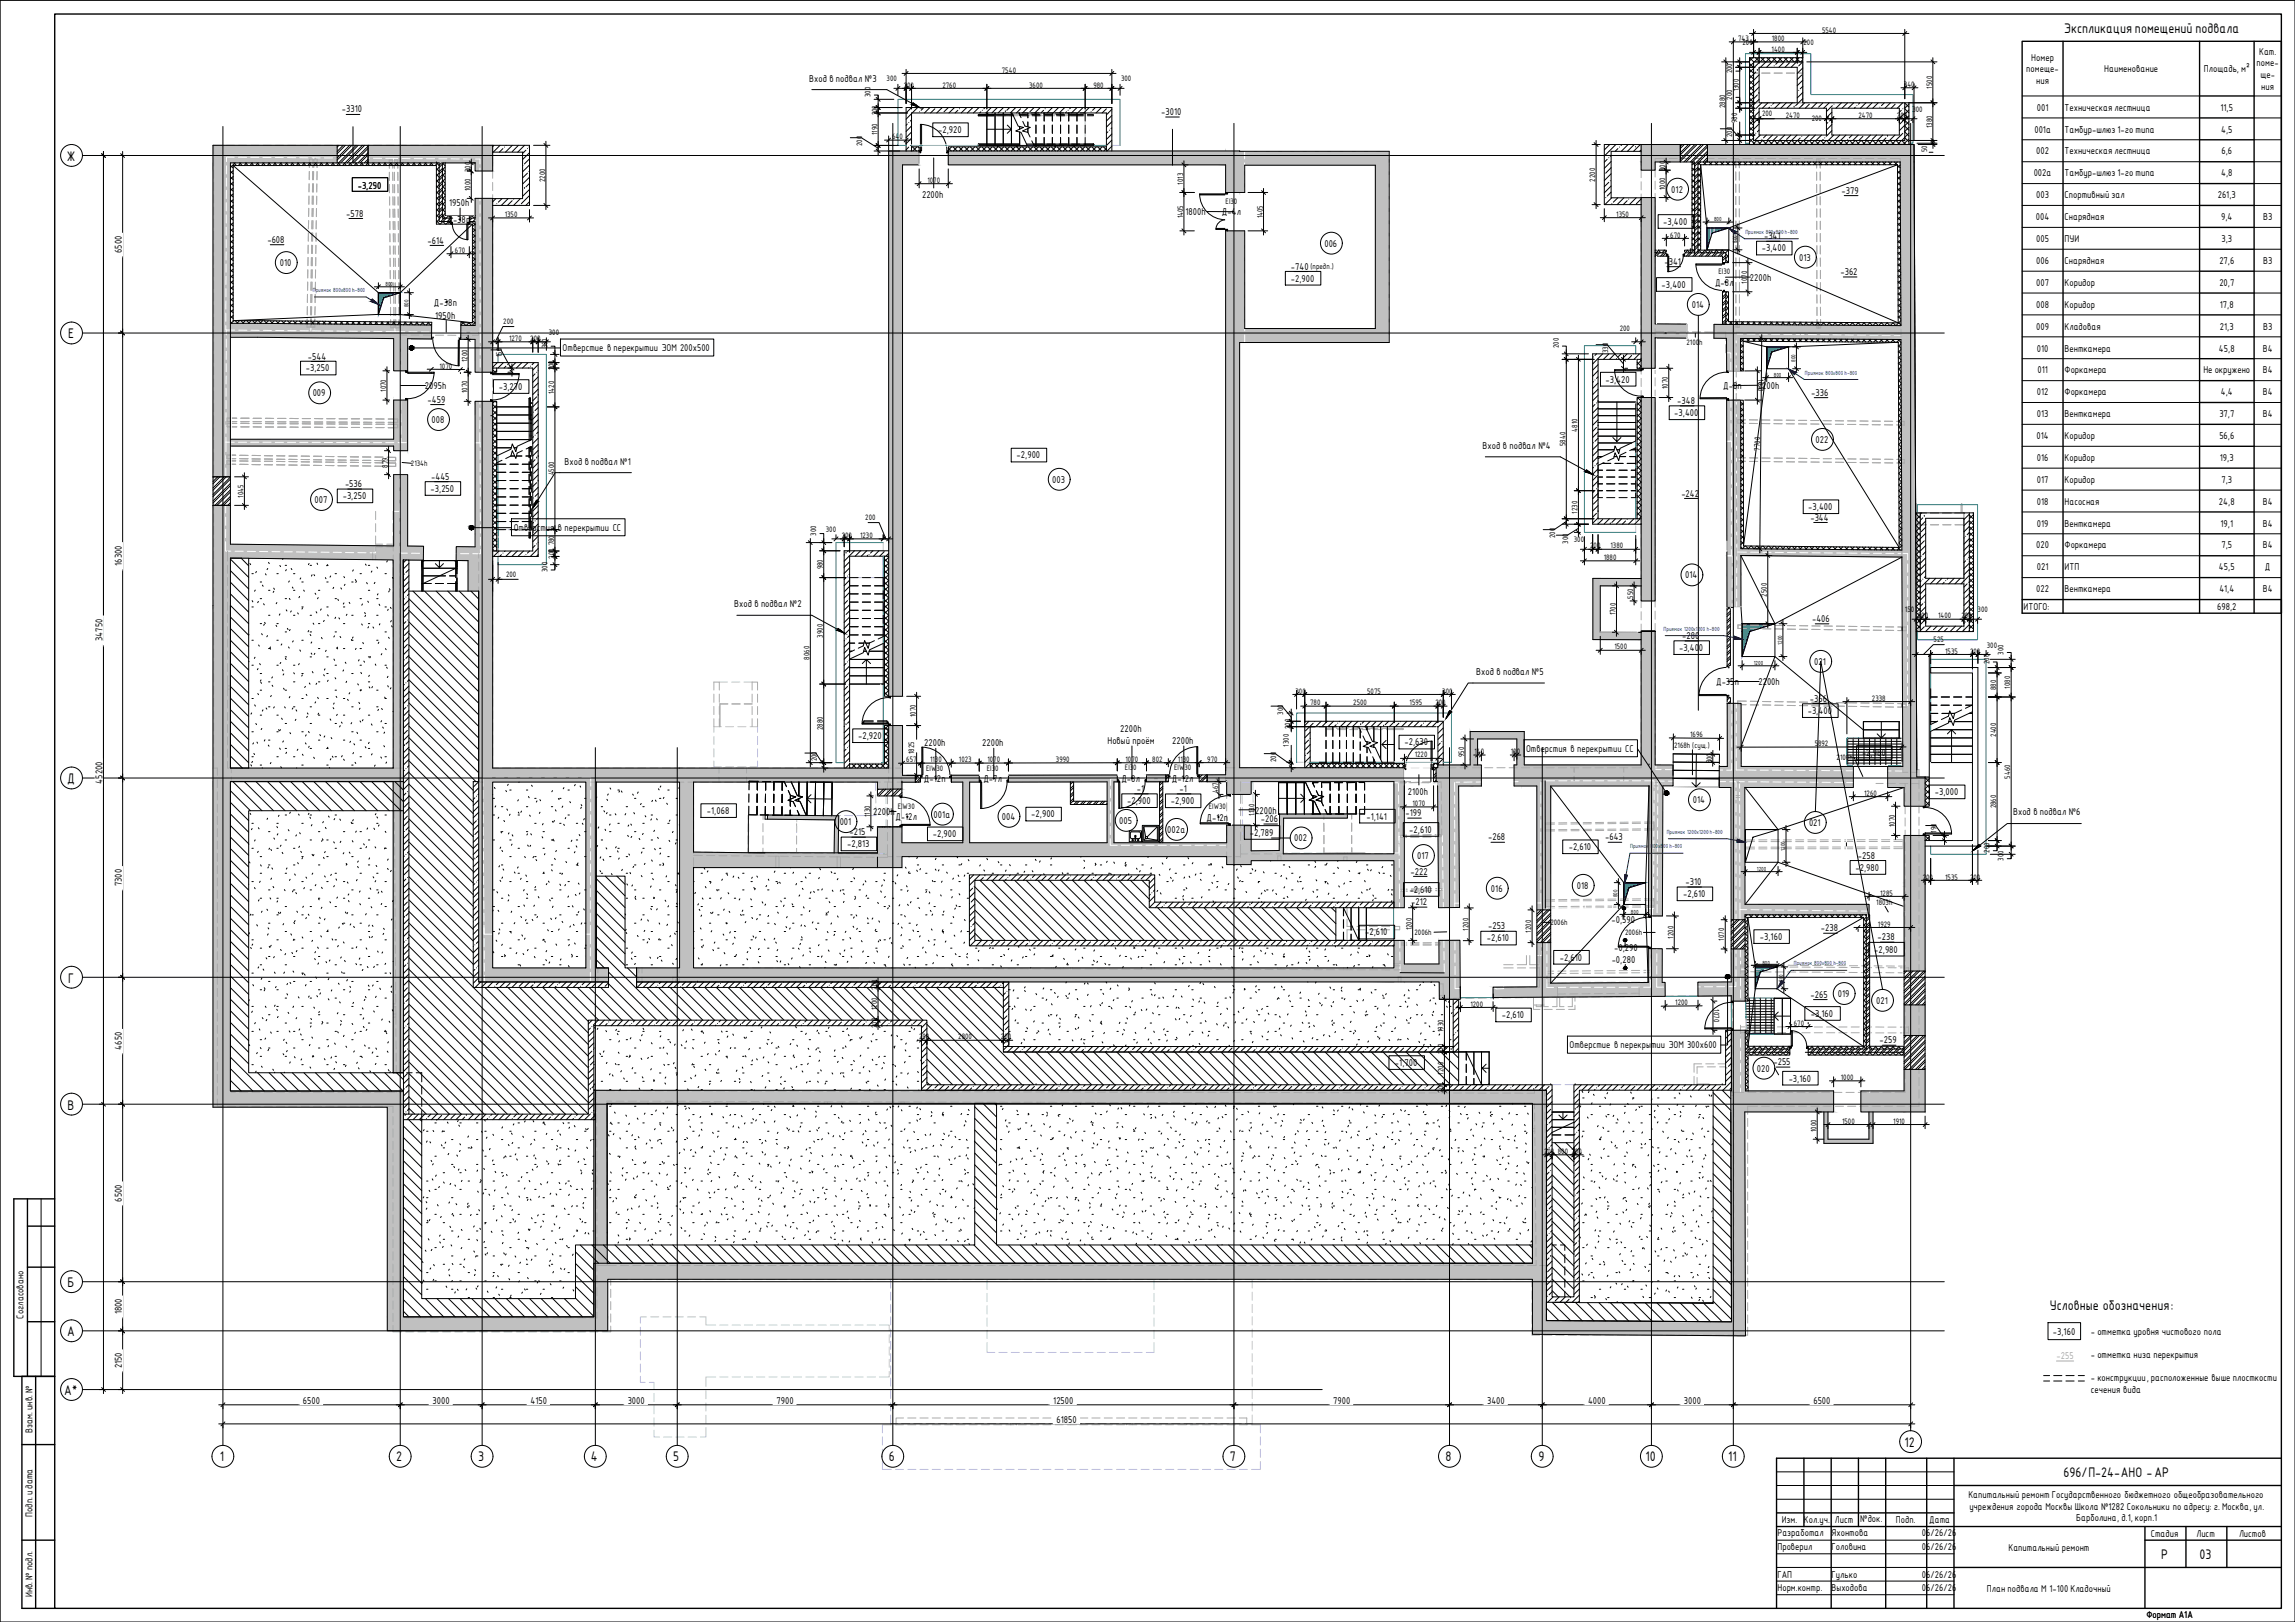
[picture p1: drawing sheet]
<svg xmlns="http://www.w3.org/2000/svg" width="841mm" height="594mm" viewBox="0 0 841 594" stroke-linecap="round" stroke-linejoin="round" font-family="sans-serif">
<defs><g id="words">
<g font-size="4.9">
<text x="756.4" y="12">Экспликация помещений подвала</text>
<text x="24.5" y="58.9">Ж</text>
<text x="24.9" y="123.9">Е</text>
<text x="24.6" y="286.9">Д</text>
<text x="24.9" y="359.9">Г</text>
<text x="24.8" y="406.4">В</text>
<text x="24.8" y="471.4">Б</text>
<text x="751.2" y="479.9">Условные обозначения:</text>
<text x="24.6" y="489.4">А</text>
<text x="23.5" y="510.9">А*</text>
<text x="698" y="529.8">12</text>
<text x="80.6" y="535.2">1</text>
<text x="145.2" y="535.2">2</text>
<text x="175.2" y="535.2">3</text>
<text x="216.6" y="535.2">4</text>
<text x="246.7" y="535.2">5</text>
<text x="325.7" y="535.2">6</text>
<text x="450.7" y="535.2">7</text>
<text x="529.7" y="535.2">8</text>
<text x="563.7" y="535.2">9</text>
<text x="603" y="535.2">10</text>
<text x="633.3" y="535.2">11</text>
<text x="756.2" y="541">696/П-24-АНО -АР</text>
<text x="792" y="571">Р</text>
<text x="806" y="571">03</text>
</g>
<g font-size="3.5">
<text x="744.4" y="22.2">Номер</text>
<text x="827.9" y="20.1">Кат.</text>
<text x="296.5" y="29.9">Вход в подвал №3</text>
<text x="742.6" y="26.5">помеще-</text>
<text x="771.1" y="26.5">Наименование</text>
<text x="807.6" y="26.5">Площадь, м²</text>
<text x="827" y="24.4">поме-</text>
<text x="828.3" y="28.6">ще-</text>
<text x="746.2" y="30.7">ния</text>
<text x="828.7" y="32.9">ния</text>
<text x="125.3" y="41.2">-3310</text>
<text x="746.4" y="40.5">001</text>
<text x="756.6" y="40.5">Техническая лестница</text>
<text x="813.7" y="40.5">11,5</text>
<text x="425.6" y="42.2">-3010</text>
<text x="343.8" y="48.8">-2,920</text>
<text x="745.5" y="48.6">001а</text>
<text x="756.6" y="48.6">Тамбур-шлюз 1-го типа</text>
<text x="814" y="48.6">4,5</text>
<text x="746.2" y="56.6">002</text>
<text x="756.6" y="56.6">Техническая лестница</text>
<text x="814.1" y="56.6">6,6</text>
<text x="745.3" y="64.6">002а</text>
<text x="756.6" y="64.6">Тамбур-шлюз 1-го типа</text>
<text x="814" y="64.6">4,8</text>
<text x="131.1" y="69.3">-3,290</text>
<text x="131.1" y="69.3">-3,250</text>
<text x="612.5" y="70.5">012</text>
<text x="674.8" y="71">-379</text>
<text x="164.6" y="75.5">1950h</text>
<text x="337.9" y="72.4">2200h</text>
<text x="746.2" y="72.6">003</text>
<text x="756.6" y="72.6">Спортивный зал</text>
<text x="812.7" y="72.6">261,3</text>
<text x="126.9" y="79.3">-578</text>
<text x="164" y="81.8">Д-38р</text>
<text x="434.5" y="78.9">1800h</text>
<text x="447.8" y="78.9">Д</text>
<text x="449.8" y="78.9">-4</text>
<text x="453.2" y="78.9">л</text>
<text x="609.5" y="82.4">-3,400</text>
<text x="746.1" y="80.6">004</text>
<text x="756.6" y="80.6">Снарядная</text>
<text x="814" y="80.6">9,4</text>
<text x="829.3" y="80.6">В3</text>
<text x="98" y="89">-608</text>
<text x="156.7" y="89.2">-614</text>
<text x="646.5" y="87.7">-341</text>
<text x="746.2" y="88.7">005</text>
<text x="756.6" y="88.7">ПУИ</text>
<text x="814.1" y="88.7">3,3</text>
<text x="44.6" y="92.6" transform="rotate(-90 44.6 92.6)">6500</text>
<text x="485.3" y="90.3">006</text>
<text x="645.6" y="92.1">-3,400</text>
<text x="659.3" y="95.4">013</text>
<text x="102.6" y="97.4">010</text>
<text x="473.1" y="98.8">-740</text>
<text x="610" y="97">-341</text>
<text x="674.4" y="100.8">-362</text>
<text x="746.2" y="96.7">006</text>
<text x="756.6" y="96.7">Снарядная</text>
<text x="813.3" y="96.7">27,6</text>
<text x="829.3" y="96.7">В3</text>
<text x="473" y="103.1">-2,900</text>
<text x="608.9" y="105.4">-3,400</text>
<text x="628.5" y="104.7">Д-8л</text>
<text x="641.3" y="102.8">2200h</text>
<text x="746.2" y="104.7">007</text>
<text x="756.6" y="104.7">Коридор</text>
<text x="813.3" y="104.7">20,7</text>
<text x="159" y="111.9">Д-38п</text>
<text x="620" y="112.7">014</text>
<text x="746.2" y="112.7">008</text>
<text x="756.6" y="112.7">Коридор</text>
<text x="813.5" y="112.7">17,8</text>
<text x="159.5" y="116.7">1950h</text>
<text x="746.2" y="120.7">009</text>
<text x="756.6" y="120.7">Кладовая</text>
<text x="813.5" y="120.7">21,3</text>
<text x="829.3" y="120.7">В3</text>
<text x="112.8" y="131.7">-544</text>
<text x="206.2" y="128.7">Отверстие в перекрытии ЭОМ 200х500</text>
<text x="746.4" y="128.7">010</text>
<text x="756.6" y="128.7">Венткамера</text>
<text x="813.2" y="128.7">45,8</text>
<text x="829.3" y="128.7">В4</text>
<text x="112.1" y="136">-3,250</text>
<text x="746.6" y="136.8">011</text>
<text x="756.6" y="136.8">Форкамера</text>
<text x="807.5" y="136.8">Не окружено</text>
<text x="829.3" y="136.8">В4</text>
<text x="155.7" y="142.6">2095h</text>
<text x="182.8" y="142.8">-3,270</text>
<text x="588.4" y="140.1">-3,420</text>
<text x="631.5" y="142.6">Д-8</text>
<text x="636.7" y="142.6">п</text>
<text x="644.2" y="142.5">2200h</text>
<text x="114.6" y="145.1">009</text>
<text x="156.7" y="147.5">-459</text>
<text x="614.7" y="148">-348</text>
<text x="663.8" y="145">-336</text>
<text x="746.4" y="144.8">012</text>
<text x="756.6" y="144.8">Форкамера</text>
<text x="813.8" y="144.8">4,4</text>
<text x="829.3" y="144.8">В4</text>
<text x="158.1" y="154.9">008</text>
<text x="613.6" y="152.4">-3,400</text>
<text x="746.4" y="152.8">013</text>
<text x="756.6" y="152.8">Венткамера</text>
<text x="813.3" y="152.8">37,7</text>
<text x="829.3" y="152.8">В4</text>
<text x="746.3" y="160.8">014</text>
<text x="756.6" y="160.8">Коридор</text>
<text x="813.3" y="160.8">56,6</text>
<text x="372.6" y="167.9">-2,900</text>
<text x="543.3" y="164.3">Вход в подвал №4</text>
<text x="665.3" y="162.2">022</text>
<text x="206.9" y="170.2">Вход в подвал №1</text>
<text x="746.4" y="168.8">016</text>
<text x="756.6" y="168.8">Коридор</text>
<text x="813.5" y="168.8">19,3</text>
<text x="126.4" y="178.4">-536</text>
<text x="158" y="175.7">-445</text>
<text x="385.6" y="176.8">003</text>
<text x="746.4" y="176.8">017</text>
<text x="756.6" y="176.8">Коридор</text>
<text x="814.1" y="176.8">7,3</text>
<text x="115.3" y="184.2">007</text>
<text x="125.6" y="182.9">-3,250</text>
<text x="157.8" y="180.1">-3,250</text>
<text x="616.1" y="181.9">-242</text>
<text x="746.4" y="184.9">018</text>
<text x="756.6" y="184.9">Насосная</text>
<text x="813.2" y="184.9">24,8</text>
<text x="829.3" y="184.9">В4</text>
<text x="662.7" y="186.9">-3,400</text>
<text x="663.4" y="190.7">-344</text>
<text x="188.2" y="194.5">Отверстия</text>
<text x="204.5" y="194.5">в перекрытии СС</text>
<text x="746.4" y="192.9">019</text>
<text x="756.6" y="192.9">Венткамера</text>
<text x="813.7" y="192.9">19,1</text>
<text x="829.3" y="192.9">В4</text>
<text x="746.2" y="200.9">020</text>
<text x="756.6" y="200.9">Форкамера</text>
<text x="814.1" y="200.9">7,5</text>
<text x="829.3" y="200.9">В4</text>
<text x="44.6" y="207.2" transform="rotate(-90 44.6 207.2)">16300</text>
<text x="746.4" y="208.9">021</text>
<text x="756.6" y="208.9">ИТП</text>
<text x="813.2" y="208.9">45,5</text>
<text x="830" y="208.9">Д</text>
<text x="617.6" y="211.8">014</text>
<text x="746.2" y="216.9">022</text>
<text x="756.6" y="216.9">Венткамера</text>
<text x="813.3" y="216.9">41,4</text>
<text x="829.3" y="216.9">В4</text>
<text x="269.1" y="222.4">Вход в подвал №2</text>
<text x="664.1" y="227.8">-406</text>
<text x="741.6" y="223.4">ИТОГО:</text>
<text x="812.5" y="223.4">698,2</text>
<text x="37.6" y="234.8" transform="rotate(-90 37.6 234.8)">34750</text>
<text x="615.3" y="238.4">-3,400</text>
<text x="616.4" y="234.1">-280</text>
<text x="664.9" y="243.5">021</text>
<text x="541" y="247.2">Вход в подвал №5</text>
<text x="628.9" y="251">Д-35</text>
<text x="635.7" y="251">п</text>
<text x="644.4" y="251">2200h</text>
<text x="663.3" y="257">-366</text>
<text x="662.5" y="261.5">-3,400</text>
<text x="410.5" y="268.3">2200h</text>
<text x="314.5" y="270.7">-2,920</text>
<text x="338.7" y="273.4">2200h</text>
<text x="359.9" y="273.3">2200h</text>
<text x="405.8" y="272.5">Новый проём</text>
<text x="429.5" y="272.5">2200h</text>
<text x="514.7" y="273">-2,630</text>
<text x="559.3" y="275.4">Отверстия в перекрытии СС</text>
<text x="682.4" y="276.9">-2,980</text>
<text x="37.6" y="287" transform="rotate(-90 37.6 287)">45200</text>
<text x="338.6" y="286.6">Д-12п</text>
<text x="360.4" y="286.5">Д-7л</text>
<text x="411" y="286.4">Д-8л</text>
<text x="429.4" y="286.4">Д-12л</text>
<text x="416.6" y="290.1">-1</text>
<text x="432.2" y="290.1">-1</text>
<text x="515.9" y="291">2100h</text>
<text x="709.1" y="291.3">-3,000</text>
<text x="259.1" y="298.1">-1,068</text>
<text x="320" y="298.6">2200h</text>
<text x="342.1" y="299.4">001а</text>
<text x="377.9" y="299.4">-2,900</text>
<text x="413.1" y="294.5">-2,900</text>
<text x="429.1" y="294.5">-2,900</text>
<text x="460" y="298">2200h</text>
<text x="515.1" y="299">-199</text>
<text x="620.4" y="294.2">014</text>
<text x="737.7" y="298.6">Вход в подвал №6</text>
<text x="307.7" y="302.2">001</text>
<text x="311.3" y="306">-215</text>
<text x="328.1" y="300.5">Д-12л</text>
<text x="367.1" y="300.2">004</text>
<text x="410.2" y="301.7">005</text>
<text x="427.7" y="305">002а</text>
<text x="442.2" y="300.6">Д</text>
<text x="444.2" y="300.6">-12п</text>
<text x="462.1" y="301.1">-206</text>
<text x="500.7" y="300.2">-1,141</text>
<text x="516.5" y="305.1">-2,610</text>
<text x="662.9" y="302.5">021</text>
<text x="310.5" y="310.3">-2,813</text>
<text x="341.9" y="306.6">-2,900</text>
<text x="458" y="306.1">-2,789</text>
<text x="474.2" y="308.2">002</text>
<text x="545.3" y="307.8">-268</text>
<text x="574.9" y="311.4">-2,610</text>
<text x="588.2" y="307.8">-643</text>
<text x="519.3" y="314.6">017</text>
<text x="680.8" y="314.5">-258</text>
<text x="516.9" y="320.3">-222</text>
<text x="680" y="319">-2,980</text>
<text x="44.6" y="324.6" transform="rotate(-90 44.6 324.6)">7300</text>
<text x="516.5" y="327">-2,610</text>
<text x="546.4" y="326.6">016</text>
<text x="577.8" y="325.5">018</text>
<text x="616.8" y="328.6">-2,610</text>
<text x="617.7" y="324.2">-310</text>
<text x="517.1" y="331.6">-212</text>
<text x="545.3" y="340.4">-253</text>
<text x="590.6" y="338.1">-0,590</text>
<text x="667.2" y="341.1">-238</text>
<text x="500.3" y="342.6">-2,610</text>
<text x="544.9" y="344.8">-2,610</text>
<text x="644.9" y="344.3">-3,160</text>
<text x="688" y="344.4">-238</text>
<text x="571.6" y="351.8">-2,610</text>
<text x="590.6" y="352.6">-0,280</text>
<text x="591.6" y="348.3">-0,290</text>
<text x="686.8" y="348.9">-2,980</text>
<text x="663.5" y="365.4">-265</text>
<text x="673.5" y="365.1">019</text>
<text x="687.5" y="367.6">021</text>
<text x="550.4" y="373">-2,610</text>
<text x="663.6" y="372.5">-3,160</text>
<text x="688.8" y="382.2">-259</text>
<text x="44.6" y="384.4" transform="rotate(-90 44.6 384.4)">4650</text>
<text x="575.2" y="384">Отверстие в перекрытии ЭОМ 300х600</text>
<text x="511.2" y="390.4">-1,700</text>
<text x="643.8" y="392.5">020</text>
<text x="649.9" y="390.2">-255</text>
<text x="655.5" y="396.1">-3,160</text>
<text x="44.6" y="440.1" transform="rotate(-90 44.6 440.1)">6500</text>
<text x="8.7" y="483" transform="rotate(-90 8.7 483)">Согласовано</text>
<text x="44.6" y="481.3" transform="rotate(-90 44.6 481.3)">1800</text>
<text x="752.3" y="488.9">-3,160</text>
<text x="766.2" y="488.9">- отметка уровня чистового пола</text>
<text x="766.2" y="497.4">- отметка низа перекрытия</text>
<text x="44.6" y="501.1" transform="rotate(-90 44.6 501.1)">2150</text>
<text x="766.2" y="505.9">- конструкции, расположенные выше плосткости</text>
<text x="111" y="514.2">6500</text>
<text x="158.5" y="514.2">3000</text>
<text x="194.4" y="514.2">4150</text>
<text x="230" y="514.2">3000</text>
<text x="284.6" y="514.2">7900</text>
<text x="386" y="514.2">12500</text>
<text x="488.6" y="514.2">7900</text>
<text x="544.9" y="514.2">3400</text>
<text x="581.9" y="514.2">4000</text>
<text x="617" y="514.2">3000</text>
<text x="664.5" y="514.2">6500</text>
<text x="766.2" y="510.1">сечения вида</text>
<text x="387.2" y="521.2">61850</text>
<text x="11.9" y="524.8" transform="rotate(-90 11.9 524.8)">Взам. инв. №</text>
<text x="721.3" y="548.7">Капитальный ремонт Государственного бюджетного общеобразовательного</text>
<text x="11.9" y="555.6" transform="rotate(-90 11.9 555.6)">Подп. и дата</text>
<text x="652.9" y="557.8">Изм. Кол.уч.</text>
<text x="672.4" y="557.8">Лист</text>
<text x="681.7" y="557.5">№док.</text>
<text x="694.8" y="557.8">Подп.</text>
<text x="707" y="557.8">Дата</text>
<text x="721.7" y="552.9">учреждения города Москвы Школа №1282 Сокольники по адресу: г. Москва, ул.</text>
<text x="760.9" y="557.2">Барболина, д.1, корп.1</text>
<text x="651.4" y="562.8">Разработал</text>
<text x="671.2" y="562.8">Яхонтова</text>
<text x="704.3" y="562.8">06/26/26</text>
<text x="788.2" y="563.1">Стадия</text>
<text x="804.9" y="563.1">Лист</text>
<text x="820.5" y="563.1">Листов</text>
<text x="651.4" y="567.7">Проверил</text>
<text x="671.2" y="567.7">Головина</text>
<text x="704.3" y="567.7">06/26/26</text>
<text x="736" y="568.1">Капитальный ремонт</text>
<text x="651.4" y="577.8">ГАП</text>
<text x="671.2" y="577.8">Гулько</text>
<text x="704.3" y="577.8">06/26/26</text>
<text x="11.9" y="585.1" transform="rotate(-90 11.9 585.1)">Инв. № подл.</text>
<text x="651.4" y="582.8">Норм.контр.</text>
<text x="671.2" y="582.8">Выходова</text>
<text x="704.3" y="582.8">06/26/26</text>
<text x="728.1" y="583.1">План подвала М 1-100 Кладочный</text>
<text x="786.6" y="592.8">Формат А1А</text>
</g>
<text font-size="3.5" fill="#aaa" x="753.6" y="497.8">-255</text>
<g font-size="2.8">
<text x="667.7" y="12">5540</text>
<text x="636.9" y="15">743</text>
<text x="638.5" y="16.6">200</text>
<text x="649.3" y="15">1800</text>
<text x="660.9" y="16.6">200</text>
<text x="649.2" y="18.9">1400</text>
<text x="324.9" y="29.8">300</text>
<text x="367.1" y="26.6">7540</text>
<text x="410.8" y="29.8">300</text>
<text x="634.8" y="26.9" transform="rotate(-90 634.8 26.9)">200</text>
<text x="319.1" y="35.6" transform="rotate(-90 319.1 35.6)">300</text>
<text x="331.2" y="32.1">200</text>
<text x="345.3" y="32.1">2760</text>
<text x="377.1" y="32.1">3600</text>
<text x="400.7" y="32.1">980</text>
<text x="637.2" y="33.5" transform="rotate(-90 637.2 33.5)">1300</text>
<text x="697.7" y="31.8">340</text>
<text x="708" y="32.5" transform="rotate(-90 708 32.5)">1500</text>
<text x="632.1" y="39.6" transform="rotate(-90 632.1 39.6)">2880</text>
<text x="634.8" y="36.5" transform="rotate(-90 634.8 36.5)">200</text>
<text x="700.8" y="40.9">300</text>
<text x="321.5" y="42.3" transform="rotate(-90 321.5 42.3)">200</text>
<text x="636.6" y="45.1" transform="rotate(-90 636.6 45.1)">980</text>
<text x="645.7" y="42.5">200</text>
<text x="654.4" y="43.2">2470</text>
<text x="663.9" y="44.2">200</text>
<text x="681" y="43.2">2470</text>
<text x="695.1" y="43.2">200</text>
<text x="708" y="46.9" transform="rotate(-90 708 46.9)">1380</text>
<text x="316" y="53.5" transform="rotate(-90 316 53.5)">200</text>
<text x="321.5" y="49.5" transform="rotate(-90 321.5 49.5)">1190</text>
<text x="326.9" y="51">640</text>
<text x="634.8" y="50.3" transform="rotate(-90 634.8 50.3)">200</text>
<text x="706.2" y="55.9" transform="rotate(-90 706.2 55.9)">50</text>
<text x="172.4" y="63" transform="rotate(-90 172.4 63)">300</text>
<text x="610.3" y="62.8" transform="rotate(-90 610.3 62.8)">300</text>
<text x="172.4" y="70" transform="rotate(-90 172.4 70)">1000</text>
<text x="199.8" y="66.8" transform="rotate(-90 199.8 66.8)">2200</text>
<text x="339.8" y="67">1070</text>
<text x="433.6" y="67.6" transform="rotate(-90 433.6 67.6)">1013</text>
<text x="584.6" y="66.5" transform="rotate(-90 584.6 66.5)">2200</text>
<text x="610.3" y="69.7" transform="rotate(-90 610.3 69.7)">1000</text>
<text x="449.1" y="74.6">EI30</text>
<text x="184.9" y="79.5">1350</text>
<text x="433.6" y="80" transform="rotate(-90 433.6 80)">1405</text>
<text x="462.7" y="80" transform="rotate(-90 462.7 80)">1405</text>
<text x="592.3" y="79.4">1350</text>
<text x="612.1" y="87">670</text>
<text x="166.7" y="92.6">670</text>
<text x="480.3" y="98.6">(предп.)</text>
<text x="629.8" y="100.4">EI30</text>
<text x="640.2" y="103.9" transform="rotate(-90 640.2 103.9)">1070</text>
<text x="184.4" y="118.6">200</text>
<text x="186.5" y="124.9">1270</text>
<text x="194.3" y="124.9">200</text>
<text x="201.1" y="122.7">300</text>
<text x="593.5" y="121.1">200</text>
<text x="183.9" y="130.8" transform="rotate(-90 183.9 130.8)">150</text>
<text x="200.6" y="127.6" transform="rotate(-90 200.6 127.6)">300</text>
<text x="571.2" y="127.6" transform="rotate(-90 571.2 127.6)">200</text>
<text x="589.3" y="129.3" transform="rotate(-90 589.3 129.3)">330</text>
<text x="618" y="126.3">2100h</text>
<text x="161.1" y="135" transform="rotate(1 161.1 135)">1070</text>
<text x="171.3" y="132.6" transform="rotate(-90 171.3 132.6)">1200</text>
<text x="203.1" y="135.7" transform="rotate(-90 203.1 135.7)">200</text>
<text x="141.5" y="143.5" transform="rotate(-90 141.5 143.5)">1070</text>
<text x="171.3" y="144" transform="rotate(-90 171.3 144)">1070</text>
<text x="611.2" y="142.6" transform="rotate(-90 611.2 142.6)">1070</text>
<text x="644.3" y="138.9" transform="rotate(90 644.3 138.9)">1070</text>
<text x="203.1" y="144.3" transform="rotate(-90 203.1 144.3)">1420</text>
<text x="578.1" y="158.1" transform="rotate(-90 578.1 158.1)">4810</text>
<text x="573.7" y="163.4" transform="rotate(-90 573.7 163.4)">5840</text>
<text x="644.9" y="165" transform="rotate(-89 644.9 165)">7700</text>
<text x="142.1" y="171.3" transform="rotate(-90 142.1 171.3)">879</text>
<text x="150.6" y="170.7">2134h</text>
<text x="203.1" y="174.1" transform="rotate(-90 203.1 174.1)">4500</text>
<text x="89.3" y="182.3" transform="rotate(-90 89.3 182.3)">1045</text>
<text x="317.1" y="190.4">200</text>
<text x="578.1" y="188.2" transform="rotate(-90 578.1 188.2)">1230</text>
<text x="299.1" y="196.2" transform="rotate(-90 299.1 196.2)">300</text>
<text x="302.6" y="194.8">300</text>
<text x="308.5" y="197.1">200</text>
<text x="315.2" y="197.1">1230</text>
<text x="569.9" y="197.1" transform="rotate(-90 569.9 197.1)">200</text>
<text x="203.1" y="199.8" transform="rotate(-90 203.1 199.8)">780</text>
<text x="574.7" y="199.1" transform="rotate(-90 574.7 199.1)">300</text>
<text x="576.7" y="198.6">300</text>
<text x="582.7" y="200.9">200</text>
<text x="590.2" y="200.9">1380</text>
<text x="200.6" y="209.6" transform="rotate(-90 200.6 209.6)">300</text>
<text x="203.1" y="204.7" transform="rotate(-90 203.1 204.7)">200</text>
<text x="301.6" y="208.5" transform="rotate(-90 301.6 208.5)">980</text>
<text x="587.7" y="205.1">1880</text>
<text x="185.4" y="211.2">200</text>
<text x="598.5" y="219.3" transform="rotate(-90 598.5 219.3)">550</text>
<text x="647.5" y="218.5" transform="rotate(-90 647.5 218.5)">2500</text>
<text x="592.1" y="225.4" transform="rotate(-89 592.1 225.4)">1700</text>
<text x="698.1" y="224.3">150</text>
<text x="702.8" y="226.5">200</text>
<text x="710.3" y="226.5">1400</text>
<text x="718.8" y="226.5">200</text>
<text x="724.7" y="224.3">300</text>
<text x="301.6" y="233.6" transform="rotate(-90 301.6 233.6)">3900</text>
<text x="591.6" y="237.9">1500</text>
<text x="708.6" y="235.1">525</text>
<text x="712.8" y="239.4">1535</text>
<text x="721.9" y="239.4">200</text>
<text x="728.1" y="237.2">300</text>
<text x="734.2" y="239.8" transform="rotate(-90 734.2 239.8)">300</text>
<text x="296.7" y="241.6" transform="rotate(-90 296.7 241.6)">8060</text>
<text x="729.1" y="243.3" transform="rotate(-90 729.1 243.3)">200</text>
<text x="474.8" y="254.1">300</text>
<text x="501" y="254.1">5075</text>
<text x="528.5" y="254.1">300</text>
<text x="686" y="256.7">2338</text>
<text x="731.5" y="252.8" transform="rotate(-90 731.5 252.8)">880</text>
<text x="736.7" y="252.2" transform="rotate(-90 736.7 252.2)">1080</text>
<text x="335.6" y="262.7" transform="rotate(-90 335.6 262.7)">1070</text>
<text x="470.2" y="261.7" transform="rotate(-90 470.2 261.7)">300</text>
<text x="480.1" y="258.3">780</text>
<text x="495.9" y="258.3">2500</text>
<text x="516.6" y="258.3">1595</text>
<text x="526" y="258.3">200</text>
<text x="301.6" y="267.5" transform="rotate(-90 301.6 267.5)">2880</text>
<text x="472.9" y="267.1" transform="rotate(-90 472.9 267.1)">200</text>
<text x="731.5" y="269.9" transform="rotate(-90 731.5 269.9)">2400</text>
<text x="472.3" y="273.5" transform="rotate(-90 472.3 273.5)">1300</text>
<text x="613.5" y="274">2168h (сущ.)</text>
<text x="619.4" y="270.1" transform="rotate(1 619.4 270.1)">1696</text>
<text x="665" y="273.3">5892</text>
<text x="299.3" y="278.9" transform="rotate(-90 299.3 278.9)">200</text>
<text x="332.1" y="279.2">657</text>
<text x="335" y="276.2" transform="rotate(-90 335 276.2)">1825</text>
<text x="340.8" y="279.2" transform="rotate(-1 340.8 279.2)">1130</text>
<text x="351.4" y="279.2">1023</text>
<text x="361.9" y="279.2" transform="rotate(-1 361.9 279.2)">1070</text>
<text x="387" y="279.1">3990</text>
<text x="412.4" y="279.1">1070</text>
<text x="422.3" y="279.1">802</text>
<text x="431.7" y="279">1130</text>
<text x="442.4" y="279">970</text>
<text x="467.7" y="279.1" transform="rotate(-90 467.7 279.1)">200</text>
<text x="518.4" y="277.4">1220</text>
<text x="536.6" y="277.3" transform="rotate(-90 536.6 277.3)">950</text>
<text x="540.4" y="276.2">140</text>
<text x="553.7" y="276.2">100</text>
<text x="627.4" y="279.6" transform="rotate(-89 627.4 279.6)">300</text>
<text x="673" y="278.4">2100h</text>
<text x="339.4" y="282.3">EIW30</text>
<text x="361.6" y="282.3">EI30</text>
<text x="412.2" y="282.2">EI30</text>
<text x="430.3" y="282.1">EIW30</text>
<text x="736.7" y="285.2" transform="rotate(-90 736.7 285.2)">5460</text>
<text x="446.4" y="290.6" transform="rotate(-90 446.4 290.6)">467</text>
<text x="683.1" y="291.5">1260</text>
<text x="318.8" y="299.4" transform="rotate(-90 318.8 299.4)">1130</text>
<text x="329" y="296.2">EIW30</text>
<text x="443" y="296.3">EIW30</text>
<text x="459.8" y="298.8" transform="rotate(-90 459.8 298.8)">1130</text>
<text x="517.6" y="295.2">1070</text>
<text x="731.5" y="296.1" transform="rotate(-90 731.5 296.1)">2860</text>
<text x="694.3" y="303" transform="rotate(-90 694.3 303)">1070</text>
<text x="709.7" y="305" transform="rotate(-90 709.7 305)">190</text>
<text x="729.1" y="312.4" transform="rotate(-90 729.1 312.4)">200</text>
<text x="734.2" y="315.3" transform="rotate(-90 734.2 315.3)">300</text>
<text x="704.6" y="322.1">200</text>
<text x="712.8" y="322.1">1535</text>
<text x="721.9" y="322.1">200</text>
<text x="689" y="328">1285</text>
<text x="687.6" y="331.4">1803h</text>
<text x="517.4" y="340.8" transform="rotate(-90 517.4 340.8)">1200</text>
<text x="538.1" y="340.9" transform="rotate(-90 538.1 340.9)">1200</text>
<text x="561.2" y="341.6" transform="rotate(-90 561.2 341.6)">1200</text>
<text x="568.1" y="338.9">2006h</text>
<text x="688.2" y="339.4">1929</text>
<text x="518.4" y="342.4">2006h</text>
<text x="595.5" y="342.5">2006h</text>
<text x="613.3" y="343.8" transform="rotate(-90 613.3 343.8)">1200</text>
<text x="631.9" y="344.6" transform="rotate(-90 631.9 344.6)">1070</text>
<text x="321.5" y="362.6" transform="rotate(-90 321.5 362.6)">200</text>
<text x="321.5" y="370" transform="rotate(-90 321.5 370)">1200</text>
<text x="538.8" y="368.7" transform="rotate(-1 538.8 368.7)">1200</text>
<text x="613.9" y="368.2" transform="rotate(-1 613.9 368.2)">1200</text>
<text x="628" y="369.7" transform="rotate(90 628 369.7)">1070</text>
<text x="321.5" y="376.6" transform="rotate(-90 321.5 376.6)">200</text>
<text x="657.4" y="375.7">670</text>
<text x="336.8" y="380.7">200</text>
<text x="351.2" y="380.7">2800</text>
<text x="366.8" y="380.7">200</text>
<text x="529" y="378" transform="rotate(-90 529 378)">1930</text>
<text x="529" y="386.2" transform="rotate(-90 529 386.2)">200</text>
<text x="529" y="393.6" transform="rotate(-90 529 393.6)">1200</text>
<text x="674.6" y="395.6">1000</text>
<text x="529" y="400.2" transform="rotate(-90 529 400.2)">200</text>
<text x="675" y="411.6">1500</text>
<text x="693.8" y="411.6">1910</text>
<text x="665.6" y="414.6" transform="rotate(-90 665.6 414.6)">1000</text>
<text x="565.9" y="422.7">200</text>
<text x="570.9" y="422.7">800</text>
<text x="575.9" y="422.7">200</text>
</g>
<g font-size="2.1">
<text x="628.1" y="81">800</text>
<text x="636.6" y="88.9" transform="rotate(-90 636.6 88.9)">800</text>
<text x="141.3" y="104.7">800</text>
<text x="149.7" y="112.6" transform="rotate(-90 149.7 112.6)">800</text>
<text x="658" y="132.5" transform="rotate(-90 658 132.5)">800</text>
<text x="650" y="138">800</text>
<text x="653.1" y="236.2" transform="rotate(-90 653.1 236.2)">1200</text>
<text x="642.7" y="243.6">1200</text>
<text x="654.2" y="311.6" transform="rotate(-90 654.2 311.6)">1200</text>
<text x="643.8" y="319">1200</text>
<text x="592.8" y="328.7" transform="rotate(-90 592.8 328.7)">800</text>
<text x="597.6" y="334.6">800</text>
<text x="645.8" y="353.3">800</text>
<text x="653.4" y="359.6" transform="rotate(-90 653.4 359.6)">800</text>
</g>
<g font-size="2.1" fill="#000080">
<text x="639.6" y="85.6">Приямок 800х800 h-800</text>
<text x="114.6" y="106.9">Приямок 800х800 h-800</text>
<text x="661.4" y="137.2">Приямок 800х800 h-800</text>
<text x="609.6" y="231">Приямок 1200х1200 h-800</text>
<text x="610.8" y="305.3">Приямок 1200х1200 h-800</text>
<text x="597.4" y="310.7">Приямок 800</text>
<text x="607.6" y="310.7">х800 h-800</text>
<text x="657.3" y="353.5">Приямок 800х800 h-800</text>
</g>
</g></defs>
<g fill="#c0c0c0" stroke="#c0c0c0" stroke-width=".37">
<path d="M458.5 311.6l11.8-.1z"/>
<path d="M458.5 311.6h11.8l-.1 1.9z"/>
<path d="M468.9 298.2l24.9-.1z"/>
<path d="M468.8 311.5h1.5z"/>
<path d="M305.7 312.4h15.8z"/>
<path d="M305.7 312.4h15.8v1.5z"/>
<path d="M305.8 298.8h1.6z"/>
<path d="M305.8 298.8h1.6l-.2 13.6z"/>
<path d="M281.2 298.5l24.6 .3h-24.6z"/>
<path d="M281.2 300l24.6 .3z"/>
<path d="M281.2 300h24.6v.3z"/>
<path d="M583.7 231.5l17.7 .1z"/>
<path d="M583.7 234.2l17.7 .1z"/>
<path d="M583.7 211.9h2.7z"/>
<path d="M325.7 60.4h5v192.6z"/>
<path d="M325.7 265.7h5z"/>
<path d="M174.1 59.7h6.4z"/>
<path d="M174.1 147h6.4v58.4z"/>
<path d="M171.5 205.3l9 .2z"/>
<path d="M697.8 284.6h7.7z"/>
<path d="M557.6 280.5h48.9v7.3z"/>
<path d="M697.3 280.5h5.1v4.1z"/>
<path d="M325.7 253h5z"/>
<path d="M458.5 311.6v1.9h11.7zM458.5 313.5h11.7z"/>
<path d="M468.9 298.2l24.9 1.4v-1.4zM468.9 298.2l24.9 1.4h-24.9z"/>
<path d="M468.9 299.6h1.5zM468.9 299.6h24.9z"/>
<path d="M468.9 299.6h1.5zM468.9 299.6h1.5z"/>
<path d="M468.9 299.6l1.4 11.9 .1-11.9zM468.9 299.6l1.4 11.9h-1.5z"/>
<path d="M305.6 313.9h15.9zM305.7 312.4l15.8 1.5h-15.9z"/>
<path d="M305.7 312.4h1.5zM305.8 298.8l1.4 13.6h-1.5z"/>
<path d="M281.2 298.8l24.6 1.2v-1.2zM281.2 298.8l24.6 1.2h-24.6z"/>
<path d="M583.7 231.6l17.7 2.6v-2.6zM583.7 231.6l17.7 2.6h-17.7z"/>
<path d="M600.2 234.3h1.2zM583.7 234.2l17.7 .1z"/>
<path d="M583.7 211.9l2.7 19.6v-19.6zM583.7 211.9l2.7 19.6h-2.7z"/>
<path d="M583.7 231.5h2.7zM583.7 231.5h2.7z"/>
<path d="M538.8 267.9l2.7 10.4v-10.4zM538.8 267.9l2.7 10.4h-2.7z"/>
<path d="M538.8 278.3l1.1 1.9v-1.9zM538.8 278.3l1.1 1.9h-1.1z"/>
<path d="M539.9 278.3l1.6 1.9v-1.9zM539.9 278.3l1.6 1.9h-1.6z"/>
<path d="M541.5 267.9l17.1 2.8v-2.8zM541.5 267.9l17.1 2.8h-17.1z"/>
<path d="M555.9 270.7l2.7 7.6v-7.6zM555.9 270.7l2.7 7.6h-2.7z"/>
<path d="M557.6 278.3l1 1.8v-1.8zM557.6 278.3l1 1.8h-1z"/>
<path d="M555.9 278.3l1.7 1.8v-1.8zM555.9 278.3l1.7 1.8h-1.7z"/>
<path d="M454.3 55.4l54.8 5.1v-5.1zM454.3 55.4l54.8 5.1h-54.8z"/>
<path d="M504 60.5l5.1 64.9v-64.9zM504 60.5l5.1 64.9h-5.1z"/>
<path d="M456.1 120.3l47.9 5.1v-5.1zM456.1 120.3l47.9 5.1h-47.9z"/>
<path d="M684.9 407.3l1.5 11.5v-11.5zM684.9 407.3l1.5 11.5h-1.5z"/>
<path d="M668.4 417.3l16.5 1.5v-1.5zM668.4 417.3l16.5 1.5h-16.5z"/>
<path d="M668.4 407.3l1.5 10v-10zM668.4 407.3l1.5 10h-1.5z"/>
<path d="M449.1 55.3l5.2 15.2v-15.2zM449.1 55.3l5.2 15.2h-5.2z"/>
<path d="M449.1 84.6l5.2 195.9v-195.9zM449.1 84.6l5.2 195.9h-5.2z"/>
<path d="M449.1 280.5l5.2 .7v-.7zM449.1 280.5l5.2 .7h-5.2z"/>
<path d="M347.5 55.3l101.6 5.1v-5.1zM347.5 55.3l101.6 5.1h-101.6z"/>
<path d="M325.7 55.3l11.1 5.1v-5.1zM325.7 55.3l11.1 5.1h-11.1z"/>
<path d="M325.7 253h5zM325.7 60.4l5 192.6h-5z"/>
<path d="M325.7 265.7l5 20.7v-20.7zM325.7 265.7l5 20.7h-5z"/>
<path d="M454.3 60.5l1.8 10v-10zM454.3 60.5l1.8 10h-1.8z"/>
<path d="M454.3 70.5h1.8zM454.3 70.5h1.8z"/>
<path d="M454.3 84.6l1.8 40.8v-40.8zM454.3 84.6l1.8 40.8h-1.8z"/>
<path d="M134.9 53.2l45.6 6.5v-6.5zM134.9 53.2l45.6 6.5h-45.6z"/>
<path d="M78 53.2l45.6 6.5v-6.5zM78 53.2l45.6 6.5h-45.6z"/>
<path d="M78 59.7l6.4 114.9v-114.9zM78 59.7l6.4 114.9h-6.4z"/>
<path d="M78 185.1l6.4 36.7v-36.7zM78 185.1l6.4 36.7h-6.4z"/>
<path d="M174.1 59.7l6.4 2.9v-2.9zM174.1 59.7l6.4 2.9h-6.4z"/>
<path d="M174.1 72.7l6.4 63.6v-63.6zM174.1 72.7l6.4 63.6h-6.4z"/>
<path d="M174.1 147v58.4h6.4zM174.1 205.4l6.4 .1z"/>
<path d="M171.5 205.5l9 11v-11zM171.5 205.5l9 11h-9z"/>
<path d="M601.4 52.9l14.4 6.4v-6.4zM601.4 52.9l14.4 6.4h-14.4z"/>
<path d="M625.7 52.9l75.7 6.4v-6.4zM625.7 52.9l75.7 6.4h-75.7z"/>
<path d="M601.4 59.3h5.1zM601.4 59.3h14.4z"/>
<path d="M697.8 284.6l7.7 10.7v-10.7zM697.8 284.6l7.7 10.7h-7.7z"/>
<path d="M697.8 306l7.7 49.7v-49.7zM697.8 306l7.7 49.7h-7.7z"/>
<path d="M697.8 368.1l7.7 11.2v-11.2zM697.8 368.1l7.7 11.2h-7.7z"/>
<path d="M697.8 391.7l7.7 15.6v-15.6zM697.8 391.7l7.7 15.6h-7.7z"/>
<path d="M681.9 399.6l15.9 7.7v-7.7zM681.9 399.6l15.9 7.7h-15.9z"/>
<path d="M634.3 399.6l37.6 7.7v-7.7zM634.3 399.6l37.6 7.7h-37.6z"/>
<path d="M557.6 280.2l48.9 .3v-.3zM557.6 280.2l48.9 .3h-48.9z"/>
<path d="M526.9 280.2l13 1v-1zM526.9 280.2l13 1h-13z"/>
<path d="M526.8 281.2l13.1 5.1v-5.1zM526.8 281.2l13.1 5.1h-13.1z"/>
<path d="M557.6 280.5v7.3h48.9zM557.6 287.8h48.9z"/>
<path d="M526.8 286.3l13.1 1.6v-1.6zM526.8 286.3l13.1 1.6h-13.1z"/>
<path d="M554.8 280.2l2.8 .3v-.3zM554.8 280.2l2.8 .3h-2.8z"/>
<path d="M554.8 280.5l2.8 7.4v-7.4zM554.8 280.5l2.8 7.4h-2.8z"/>
<path d="M539.9 280.2l3 7.7v-7.7zM539.9 280.2l3 7.7h-3z"/>
<path d="M514.6 353.1l12.8 6.5-.1-6.5zM514.6 353.1l12.8 6.5h-12.8z"/>
<path d="M696.3 59.3l6.1 221.2-1-221.2zM696.3 59.3l6.1 221.2h-5.1z"/>
<path d="M697.3 280.5v4.1h5.1zM697.3 284.6h5.1z"/>
<path d="M325.7 253l5 2v-2zM325.7 253l5 2h-5z"/>
</g>
<g fill="#c0c0c0" stroke="#c0c0c0" stroke-width=".37">
<path d="M442.4 283.8h6.7z"/>
<path d="M420.1 283.8h7.2z"/>
<path d="M369.6 283.9h39.8z"/>
<path d="M348.6 283.9h10.2z"/>
<path d="M330.7 284h4.7z"/>
<path d="M369.6 286.4h39.8z"/>
<path d="M405.7 286.4h2.5z"/>
<path d="M352.8 286.4h2.5z"/>
<path d="M321.5 286.4h9v2.6z"/>
<path d="M321.5 302.9l9-.1z"/>
<path d="M144.3 124l5.1 .1z"/>
<path d="M144.3 173.8h5.1v26.2z"/>
<path d="M94.4 118.4l63.8 .7h-63.8z"/>
<path d="M168.9 119.1l5.2 .1z"/>
<path d="M94.3 123.5h63.8v.6z"/>
<path d="M168.9 124.3h5.2z"/>
<path d="M84.4 199.3l70.8 .8h-70.8z"/>
<path d="M167.2 200.2l6.9 .1z"/>
<path d="M149.8 205.1h5.3z"/>
<path d="M167.2 205.3l6.9 .1z"/>
<path d="M632.7 123.9l5.1 .1z"/>
<path d="M632.7 124.3h5.1v11.6z"/>
<path d="M632.7 146.6l5.2-.1z"/>
<path d="M632.9 210.7h5l.1 11.8z"/>
<path d="M637.9 201l59.1 .5h-59.1z"/>
<path d="M606.5 118.6l11.6 .1z"/>
<path d="M628.1 118.8l68.5 .5h-68.5z"/>
<path d="M606.5 123.8h11.6z"/>
<path d="M634.4 364.7h5.2v2z"/>
<path d="M634.5 377.4l5.1-.1z"/>
<path d="M622.2 359.7l12.2-.1z"/>
<path d="M563.2 364.7h47v.2z"/>
<path d="M604.3 287.9l5.1-.1z"/>
<path d="M604 347.4l5.2 .1z"/>
<path d="M604 359.8h5.1z"/>
<path d="M563.2 350.3h5.1v9.8z"/>
<path d="M527.1 324.1h7.7l.1 8.3z"/>
<path d="M527.3 344.4h7.7z"/>
<path d="M547.1 361.6l16.1-.1z"/>
<path d="M547.1 365.3h8z"/>
<path d="M606.5 280.2h6.6z"/>
<path d="M254.1 314.6h26.2v.2z"/>
<path d="M254.2 312.1l26.2 .3h-26.2z"/>
<path d="M633 257.6h5z"/>
<path d="M526.3 281.2l.5 5.1v-5.1zM526.3 281.2l.5 5.1h-.5z"/>
<path d="M449.1 281.2l65.5 5.1v-5.1zM449.1 281.2l65.5 5.1h-65.5z"/>
<path d="M330.5 308.7l119 5v-5zM330.5 308.7l119 5h-119z"/>
<path d="M442.4 283.8l6.7 2.5v-2.5zM442.4 283.8l6.7 2.5h-6.7z"/>
<path d="M442.4 286.3h6.7zM442.4 286.3h5.2zM442.4 286.3h5.2z"/>
<path d="M420.1 283.8l7.2 2.5v-2.5zM420.1 283.8l7.2 2.5h-7.2z"/>
<path d="M420.1 286.3h4.3zM420.1 286.3h4.3zM420.1 286.3h7.2z"/>
<path d="M369.6 283.9l39.8 2.5v-2.5zM369.6 283.9l39.8 2.5h-39.8z"/>
<path d="M369.6 286.4h10.7zM369.6 286.4h10.7z"/>
<path d="M330.7 284l4.7 2.4v-2.4zM330.7 284l4.7 2.4h-4.7z"/>
<path d="M348.6 283.9l10.2 2.5v-2.5zM348.6 283.9l10.2 2.5h-10.2z"/>
<path d="M348.6 286.4h4.2zM348.6 286.4h4.2zM348.6 286.4h10.2z"/>
<path d="M330.5 286.4l4.9 .1zM330.5 286.4l4.9 .1z"/>
<path d="M330.5 286.5h3.6zM330.5 286.5h3.6zM330.5 286.5h4.9z"/>
<path d="M405.7 286.4l2.5 22.3v-22.3zM405.7 286.4l2.5 22.3h-2.5z"/>
<path d="M352.8 286.4l2.5 22.3v-22.3zM352.8 286.4l2.5 22.3h-2.5z"/>
<path d="M449.5 286.3l9 4.7v-4.7zM449.5 286.3l9 4.7h-9z"/>
<path d="M449.5 302.2l9 14.5v-14.5zM449.5 302.2l9 14.5h-9z"/>
<path d="M321.5 286.4v2.6h9zM321.5 289h9z"/>
<path d="M321.5 302.9l9 14.9v-14.9zM321.5 302.9l9 14.9h-9z"/>
<path d="M144.3 124.1l5.1 11.7v-11.7zM144.3 124.1l5.1 11.7h-5.1z"/>
<path d="M144.3 146.5l5.1 18.6v-18.6zM144.3 146.5l5.1 18.6h-5.1z"/>
<path d="M144.3 173.8v26.2h5.1zM144.3 200h5.1z"/>
<path d="M94.4 119.1l63.7 4.4 .1-4.4zM94.4 119.1l63.7 4.4h-63.8z"/>
<path d="M94.3 123.5l63.8 .6zM150.4 124.1h7.7z"/>
<path d="M168.9 119.2l5.2 5.1v-5.1zM168.9 119.2l5.2 5.1h-5.2z"/>
<path d="M84.4 160.9l59.9 2.5v-2.5zM84.4 160.9l59.9 2.5h-59.9z"/>
<path d="M84.4 200.1l70.7 4.3 .1-4.3zM84.4 200.1l70.7 4.3h-70.7z"/>
<path d="M84.4 204.4h70.7zM84.4 204.4h70.7z"/>
<path d="M91.1 204.4l64 .1zM91.1 204.4l64 .1z"/>
<path d="M91.1 204.5l64 .6v-.6zM91.1 204.5l64 .6z"/>
<path d="M149.8 205.1h5.3zM149.8 205.1h5.3z"/>
<path d="M149.8 205.1h5.3zM150.4 205.1l4.7 .1z"/>
<path d="M167.2 200.3l6.9 5v-5zM167.2 200.3l6.9 5h-6.9z"/>
<path d="M173.3 205.4h.8zM167.2 205.3l6.9 .1z"/>
<path d="M632.7 124l5.1 .3v-.3zM632.7 124l5.1 .3h-5.1z"/>
<path d="M632.7 135.9h5.1zM632.7 124.3l5.1 11.6h-5.1z"/>
<path d="M632.7 146.6l5.2 64.1v-64.1zM632.7 146.6l5.2 64.1h-5z"/>
<path d="M632.9 222.5h5.1zM632.9 210.7l5.1 11.8h-5.1z"/>
<path d="M637.9 201.5l59.1 2v-2zM637.9 201.5l59.1 2h-59.1z"/>
<path d="M637.9 203.5l59.1 .5v-.5zM637.9 203.5l59.1 .5z"/>
<path d="M84.4 118.4l9.9 2.6v-2.6zM84.4 118.4l9.9 2.6h-9.9z"/>
<path d="M84.4 121l9.9 2.5v-2.5zM84.4 121l9.9 2.5h-9.9zM84.4 123.5h9.9zM84.4 123.5h9.9z"/>
<path d="M606.5 118.7l11.6 5.1v-5.1zM606.5 118.7l11.6 5.1h-11.6z"/>
<path d="M606.5 123.8h11.6zM607 123.8h11.1z"/>
<path d="M628.1 119.3l68.5 4.6v-4.6zM628.1 119.3l68.5 4.6h-68.5z"/>
<path d="M628.1 123.9l68.5 .4v-.4zM628.1 123.9l68.5 .4z"/>
<path d="M470.3 312.7l40.5 .8v-.8zM470.3 312.7l40.5 .8h-40.6z"/>
<path d="M470.2 313.5l40.6 .1zM458.5 313.6h52.3z"/>
<path d="M458.5 313.6l52.3 .1zM458.5 313.6l52.3 .1z"/>
<path d="M458.5 313.7l52.3 1.5v-1.5zM458.5 313.7l52.3 1.5h-52.3z"/>
<path d="M510.8 286.3l3.8 44.1v-44.1zM510.8 286.3l3.8 44.1h-3.8z"/>
<path d="M510.8 330.4l3.8 2.1v-2.1zM510.8 330.4l3.8 2.1h-3.8z"/>
<path d="M510.9 344.4l3.7 2v-2zM510.9 344.4l3.7 2h-3.7z"/>
<path d="M510.8 346.4l3.8 8.1v-8.1zM510.8 346.4l3.8 8.1h-3.8z"/>
<path d="M510.8 354.5l3.8 5.1v-5.1zM510.8 354.5l3.8 5.1h-3.8z"/>
<path d="M601.4 59.3l5.1 3v-3zM601.4 59.3l5.1 3h-5.1z"/>
<path d="M601.4 72.4l5.1 62.5v-62.5zM601.4 72.4l5.1 62.5h-5.1z"/>
<path d="M601.4 145.6l5.1 69v-69zM601.4 145.6l5.1 69h-5.1z"/>
<path d="M601.4 214.6l5.1 5.5v-5.5zM601.4 214.6l5.1 5.5h-5.1z"/>
<path d="M601.4 231.2l5.1 49v-49zM601.4 231.2l5.1 49h-5.1z"/>
<path d="M639.5 331.2l45.4 3.8v-3.8zM639.5 331.2l45.4 3.8h-45.4z"/>
<path d="M634.3 288.4l5.2 48.5-.1-48.5zM634.3 288.4l5.2 48.5h-5.1z"/>
<path d="M634.4 347.6l5.2 17.1-.1-17.1zM634.4 347.6l5.2 17.1h-5.2z"/>
<path d="M634.4 366.7h5.2zM634.4 364.7l5.2 2h-5.2z"/>
<path d="M634.5 377.4l5.1 22.2v-22.2zM634.5 377.4l5.1 22.2h-5.1z"/>
<path d="M610.2 359.8v.3zM563.2 360.1l47-.3v.3z"/>
<path d="M622.2 359.7l12.2 5v-5zM622.2 359.7l12.2 5h-12.2z"/>
<path d="M622.2 364.7h12.2zM622.2 364.7h10.9zM622.2 364.7h10.9z"/>
<path d="M563.2 360.1l47 4.6v-4.6zM563.2 360.1l47 4.6h-47z"/>
<path d="M563.2 364.7v.2h47zM563.2 364.9h47l-47 .4z"/>
<path d="M604.3 287.9l4.9 47.6 .2-47.6zM604.3 287.9l4.9 47.6h-5.1z"/>
<path d="M604.1 335.5h5.1zM606.5 335.5h2.7zM604.1 335.5h5.1z"/>
<path d="M604 347.5l5.1 12.1 .1-12.1zM604 347.5l5.1 12.1h-5.1z"/>
<path d="M604 359.6l5.1 .2zM604 359.6l5.1 .2z"/>
<path d="M563.2 287.9l5.1 44.9v-44.9zM563.2 287.9l5.1 44.9h-5.1z"/>
<path d="M563.2 332.8l5.1 .5v-.5zM563.2 332.8l5.1 .5h-5.1z"/>
<path d="M563.2 345.2l5.1 5.1v-5.1zM563.2 345.2l5.1 5.1h-5.1z"/>
<path d="M563.2 350.3v9.8h5.1zM563.2 360.1h5.1z"/>
<path d="M526.8 287.9l8 36.2-.3-36.2zM526.8 287.9l8 36.2h-7.7z"/>
<path d="M527.1 324.1l.1 8.3h7.7zM527.2 332.4h7.7z"/>
<path d="M527.3 344.4l7.9 21.6-.2-21.6zM527.3 344.4l7.9 21.6h-7.7z"/>
<path d="M527.5 366h5zM527.5 366h7.7z"/>
<path d="M547.1 361.6l16.1 3.7v-3.7zM547.1 361.6l16.1 3.7h-16.1z"/>
<path d="M547.1 365.3h16.1zM547.1 365.3h8z"/>
<path d="M691.8 280.7l8.1 7.7v-7.7zM691.8 280.7l8.1 7.7h-8.1z"/>
<path d="M630 280.7l49.2 7.7v-7.7zM630 280.7l49.2 7.7h-49.2z"/>
<path d="M606.5 280.2l6.6 7.6v-7.6zM606.5 280.2l6.6 7.6h-6.6z"/>
<path d="M249 286.4l5.2 .8v-.8zM249 286.4l5.2 .8h-5.2z"/>
<path d="M249 287.2l3.4 27.1v-27.1zM249 287.2l3.4 27.1h-3.4z"/>
<path d="M249 314.3l5.1 .3v-.3zM249 314.3l5.1 .3h-5.1z"/>
<path d="M252.4 287.2l1.8 24.9v-24.9zM252.4 287.2l1.8 24.9h-1.8z"/>
<path d="M252.4 312.1l1.7 2.2 .1-2.2zM252.4 312.1l1.7 2.2h-1.7z"/>
<path d="M249 281.3l76.7 5.1v-5.1zM249 281.3l76.7 5.1h-76.7z"/>
<path d="M254.1 314.3l26.2 .3v-.3zM254.1 314.3l26.2 .3h-26.2z"/>
<path d="M254.1 314.6l26.2 .2zM277.1 314.8l3.2 .1z"/>
<path d="M254.2 312.4l26.1 1.9 .1-1.9zM254.2 312.4l26.1 1.9h-26.2z"/>
<path d="M633 257.6l5.1 22.9-.1-22.9zM633 257.6l5.1 22.9h-5.1z"/>
<path d="M633 280.5l5.1 .2v-.2zM633 280.5l5.1 .2h-5.1z"/>
</g>
<g fill="#c7c8ca" stroke="#c7c8ca" stroke-width=".37">
<path d="M586.4 211.9h15z"/>
<path d="M586.4 214.6h15z"/>
<path d="M586.4 211.9l15 2.7v-2.7zM586.4 211.9l15 2.7h-15z"/>
<path d="M600.2 214.6h1.2zM586.4 214.6h15z"/>
</g>
<g fill="#00f" stroke="#00f" stroke-width=".37">
<path d="M643.2 354.1h8l-6.1 1.9z"/>
<path d="M647.4 127.1h8l-6.1 1.8z"/>
<path d="M138.7 107.2h8l-6.1 1.9z"/>
<path d="M625.5 85.4h1.9l-1.5 4.9z"/>
<path d="M638.4 228.4h12l-9.1 2.9z"/>
<path d="M643.2 354.1v1.9h1.9zM643.2 356h1.9l-1.9 6.1z"/>
<path d="M595.1 323.3l1.8 1.9 6.2-1.9zM595.1 323.3l1.8 1.9h-1.8z"/>
<path d="M595.1 325.2v6.1l1.8-6.1zM595.1 325.2v6.1z"/>
<path d="M647.4 127.1v1.8h1.9zM647.4 128.9h1.9l-1.9 6.2z"/>
<path d="M138.7 107.2v1.9h1.9zM138.7 109.1h1.9l-1.9 6.1z"/>
<path d="M625.5 83.5l1.9 1.9 6.1-1.9zM625.5 83.5l1.9 1.9h-1.9z"/>
<path d="M625.5 85.4v4.9h.4zM625.5 90.3h.4l-.4 1.2z"/>
<path d="M638.4 228.4v2.9h2.9zM638.4 231.3h2.9l-2.9 9.2z"/>
</g>
<g fill="#c0c0c0" stroke="#c0c0c0" stroke-width=".37">
<path d="M144.1 205.1h3.8z"/>
<path d="M305.6 313.9h15.9z"/>
<path d="M561.6 488.7h78v.5z"/>
<path d="M78 221.8l6.4 59.5v-59.5zM78 221.8l6.4 59.5h-6.4z"/>
<path d="M175.4 216.5l5.1 64.8v-64.8zM175.4 216.5l5.1 64.8h-5.1z"/>
<path d="M144.1 205.1l3.8 76.2v-76.2zM144.1 205.1l3.8 76.2h-3.8z"/>
<path d="M78 281.3h13.1zM78 281.3h13.1z"/>
<path d="M78 281.3l69.9 5v-5zM78 281.3l69.9 5h-69.9z"/>
<path d="M175.4 281.3l73.6 5.1v-5.1zM175.4 281.3l73.6 5.1h-73.6z"/>
<path d="M307.2 312.4h14.3zM307.2 312.4h14.3z"/>
<path d="M307.2 312.4h14.1zM307.2 312.4h14.1zM307.2 312.4h14.3z"/>
<path d="M280.4 312.4l25.2 1.5 .1-1.5zM280.4 312.4l25.2 1.5h-25.3z"/>
<path d="M249 314.6h5.1zM249 314.6h5.1z"/>
<path d="M280.3 313.9l41.2 1v-1zM280.3 313.9l41.2 1h-41.2z"/>
<path d="M249 314.6l31.3 .3zM249 314.6l31.3 .3h-31.3z"/>
<path d="M249 314.9l72.5 2.9v-2.9zM249 314.9l72.5 2.9h-72.5z"/>
<path d="M214.7 286.4l3.9 63.9v-63.9zM214.7 286.4l3.9 63.9h-3.9z"/>
<path d="M249 317.8l5.2 36.7v-36.7zM249 317.8l5.2 36.7h-5.2z"/>
<path d="M214.7 350.3l3.9 4.2v-4.2zM214.7 350.3l3.9 4.2h-3.9z"/>
<path d="M175.4 286.4l5.1 68.1v-68.1zM175.4 286.4l5.1 68.1h-5.1z"/>
<path d="M233.3 354.5l277.5 5.1v-5.1zM233.3 354.5l277.5 5.1h-277.5z"/>
<path d="M175.4 354.5l47.6 5.1v-5.1zM175.4 354.5l47.6 5.1h-47.6z"/>
<path d="M144.1 286.3l3.8 106.6v-106.6zM144.1 286.3l3.8 106.6h-3.8z"/>
<path d="M78 286.3l6.4 113.3v-113.3zM78 286.3l6.4 113.3h-6.4z"/>
<path d="M217.6 399.3l349.1 4.8v-4.8zM217.6 399.3l349.1 4.8h-349.1z"/>
<path d="M78 399.6l69.9 5.9v-5.9zM78 399.6l69.9 5.9h-69.9z"/>
<path d="M561.6 404.1l5.1 58.6v-58.6zM561.6 404.1l5.1 58.6h-5.1z"/>
<path d="M217.6 404.1l4.9 58.6-.1-58.6zM217.6 404.1l4.9 58.6h-4.9z"/>
<path d="M217.6 462.7l349.1 5.9v-5.9zM217.6 462.7l349.1 5.9h-349.1z"/>
<path d="M217.6 468.6l5.1 13.7v-13.7zM217.6 468.6l5.1 13.7h-5.1z"/>
<path d="M141.9 405.5l6 76.8v-76.8zM141.9 405.5l6 76.8h-6z"/>
<path d="M634.3 407.3l5.3 76.4-.2-76.4zM634.3 407.3l5.3 76.4h-5.1z"/>
<path d="M561.6 468.6l5.1 15.1v-15.1zM561.6 468.6l5.1 15.1h-5.1z"/>
<path d="M634.5 483.7l5.1 .4v-.4zM634.5 483.7l5.1 .4h-5.1z"/>
<path d="M561.6 483.7l72.9 .4zM561.6 483.7l72.9 .4h-72.9z"/>
<path d="M141.9 482.3l80.8 5.1v-5.1zM141.9 482.3l80.8 5.1h-80.8z"/>
<path d="M561.6 484.1l78 4.6v-4.6zM561.6 484.1l78 4.6h-78z"/>
<path d="M561.6 488.7l78 .5zM636.4 489.2l3.2 .1z"/>
</g>
<g fill="none" stroke="#fff" stroke-width=".37">
<path d="M85.8 57.6l-2.8-.1v1.7M87.4 57.6h3M91.8 57.6h3.1M96.3 57.7h3M100.9 57.7h2.9M105.4 57.7l3 .1M109.8 57.8h3M114.4 57.8h2.9M114.8 57.8v1.7M118.9 57.8h3M123.3 57.9h3.1M127.8 57.9h3"/>
<path d="M132.4 57.9l3 .1M136.8 58h3.1M141.3 58h2.9M145.8 58.1l-1.6-.1v1.7M147.3 58.1h3M151.8 58.1h3M156.3 58.1h3M160.8 58.2h3M165.3 58.2h3M169.8 58.2l3 .1M174.3 58.3h1.6v1.7M334 53.1h3.3"/>
<path d="M336.8 56v4.4M337.3 53.5h-.5v.3M337.7 53.5h11.8v.3M337.7 53.1h20.8M456.1 59.7v3M459.3 55.4h-3.2v2.8M460.9 55.4h2.9M465.4 55.4h3M469.8 55.4h3M474.3 55.4h3M478.9 55.4h3M483.3 55.4h3.1"/>
<path d="M487.8 55.4h3M492.4 55.4h3M496.9 55.4h3M501.3 55.4h3M505.9 55.4h3.2v2.8M509.1 59.7v3M607 60v31.6M620 59.4l-13 .1 .3 32.1M666.4 58.1v2.5M666.4 59.9h2.7M670.7 59.9h3M675.2 59.9h3"/>
<path d="M679.6 59.9h3.1M684.2 59.9h3M688.7 59.9h3M693.2 59.9h2.8v1.9M82.9 74.2v3M82.9 78.7v3M83 69.7l-.1 3M83 65.2v3M83 60.7v3M114.5 79v3M114.6 74.5l-.1 3M114.7 70l-.1 3"/>
<path d="M114.7 65.5v3M114.8 61v3M144.2 61.3l.1 3M144.3 65.8v3M144.3 70.2v3.1M144.3 74.8l.1 2.9M144.4 79.3v3M163.1 60.3l10.8 .1v18.5M163.1 72.3h.4M163.5 60.3v18.4h10.4M175.9 61.5v3M175.9 66v3"/>
<path d="M175.9 70.5v3M175.9 75v3M175.9 79.5v3M336.8 60.4h.1M449.1 71.4v12.3M456.1 64.2v3M456.1 68.7v3M456.1 73.2v3M456.1 77.7v3M509.1 64.2v3M509.1 68.7v3M509.1 73.2v3"/>
<path d="M509.1 77.7v3M626.9 60.3v31.3M628.1 60.3v31.3M666.4 62.1v3M666.4 66.6v3M666.4 71.1v3M666.4 75.6v3M696 63.3v3M696 67.8v3M696 72.3v3M696 76.8v3M82.8 96.7v3"/>
<path d="M82.9 83.2v3M82.9 87.7v3M82.9 92.2l-.1 3M114.2 97v3M114.3 92.5v3M114.4 88l-.1 3M114.5 83.5l-.1 3M144.4 83.7v3.1M144.5 88.2v3M144.5 97.3l.1 3M144.5 92.8v3M160 82.1l11.1 .1"/>
<path d="M171.5 82.2h1.6M175.9 84v3M175.9 88.5v3M175.9 93v3M175.9 97.5l.1 3M456.1 82.2v3M456.1 86.7v3M456.1 91.2v3M456.1 95.7v3M509.1 82.2v3M509.1 86.7v3M509.1 91.2v3"/>
<path d="M509.1 95.7v3M607 93.8v24.8M610.6 92.6h6.7M611.5 93.8h5.3M631.2 97.1v9.3M666.4 80.1v3M666.4 84.6v3M666.4 89.1v3M666.4 93.6v3M666.4 98.1v3M696 81.3v5.5M696 88.3v2.9"/>
<path d="M696 92.8v3M696.1 97.3v3M82.7 119.2v1.7h3.3M82.7 114.7v3M82.8 105.7v3M82.8 110.2l-.1 3M82.8 101.2v3M113.9 119.5v1.7M114 115l-.1 3M114.1 110.5l-.1 3M114.1 106v3M114.2 101.5v3"/>
<path d="M144.6 101.7v3M144.6 106.3v2.9M144.6 110.8l.1 3M144.7 115.2v3.1M144.7 119.7v1.8h3.7M158.2 119.1h.5v4.4M168.9 119.1h-.5l-.1 4.4M176 102v3M176 106.5v3M176 111v3M176 115.5v3M456.1 100.2v3"/>
<path d="M456.1 104.7v3M456.1 109.2v3M456.1 113.7v3M456.1 118.2v3M509.1 100.2v3M509.1 104.7v3M509.1 109.2v3M509.1 113.7v3M509.1 118.2v3M606.5 118.2h3.6M611.6 118.3h3M616.1 118.3h3"/>
<path d="M618.1 118.7v5.1M620.6 118.3h3M625.1 118.3h3M629.6 118.3l3 .1M634.1 118.4h3M638.6 118.4h3M643.1 118.5h3M647.6 118.5h3M652.1 118.5h3M656.6 118.5h3M661.1 118.5l3 .1M665.6 118.6h3"/>
<path d="M666.4 111.6l.1 3M666.4 102.6v3M666.4 107.1v3M666.5 116v2.6M670.1 118.6h3M674.6 118.6l3 .1M679.1 118.7h3M683.6 118.7h3M688.1 118.8h3M696.1 101.7v3M696.1 106.3v3M696.1 110.8v3"/>
<path d="M696.2 115.2v3.6h-3.6M82.9 137.7l-.1 2.9M82.9 133.2v3M82.9 128.7v3M82.9 120.9v1.8M82.9 124.2v3M87.5 120.9l3 .1M92 121h3M96.5 121h3M101 121l3 .1M105.5 121.1h3M110 121.1l3 .1"/>
<path d="M114.5 121.2h3M119 121.2l3 .1M123.5 121.3h3M128 121.3h3M132.5 121.3l3 .1M137 121.4h3M141.5 121.4l3.2 .1M144.3 135.8v.5h4.4M144.3 124l-59.4-.5-.1 37.2 59.5 .2M146.7 121.5l.1 1.6M146.8 124.6v3M146.8 129v3.1"/>
<path d="M146.8 133.6v2.9M146.8 138.1v3M149.4 136.8v9.2M149.5 126v-1.7h.9v1.7M149.5 127.5v1.8h.9v-1.8M149.8 121.5l3.1 .1M154.4 121.6h2.9M158.7 124.2l9.3 .1M158.9 121.6h3M163.4 121.6l3 .1M167.8 121.7h3M174 124.3v18.3h8v4.4"/>
<path d="M176 120v1.8l-3.6-.1M176 131.5v3M176 136l-.1 3M176 121.8h.1M176 121.8v3.7M176 127v3M182.5 134.8v2M182.5 137.2v11.8M456.1 122.7v2.7h3.2M460.9 125.4h2.9M465.4 125.4h3M469.8 125.4h3"/>
<path d="M474.4 125.4h2.9M478.9 125.4h3M483.3 125.4h3.1M487.8 125.4h3M492.4 125.4h3M496.9 125.4h3M501.3 125.4h3M509.1 122.7v2.7h-3.2M598.9 135.8v9.3l2.5 .1M599.6 131.6v3.8M601.4 135.4h.4M606.5 122.2h3"/>
<path d="M607 123.8v11.5l-4.9 .1M611 122.2h3M615.5 122.2h3M618.1 123.8h.1M620 122.2l3 .1M624.5 122.3h3l-.1 2.6M627.3 126.4l-.1 2.6 2.8 .1M631.5 129.2l2.8 .1v1.9M633.4 135.9h4.4l.1 10.6M634.3 132.7v3M634.3 137.2v3M636.3 127v3"/>
<path d="M636.3 131.5v3M636.3 136v3M638.7 122.4l-2.4-.1v3.2M640.2 122.4h3M644.7 122.4h3M649.2 122.4h3M653.7 122.5h3M658.2 122.5h3M662.7 122.5l3 .1M667.2 122.6h3M671.7 122.6l3 .1M676.2 122.7h3"/>
<path d="M680.7 122.7h3M685.2 122.7h3M689.7 122.8h3M694.2 122.8h2.4M82.8 155.7v3M82.8 142.2v3M82.8 146.7v3M82.8 151.1v3M146.8 142.6l.1 3M146.9 147v3M146.9 151.6v3M146.9 156.1v3"/>
<path d="M148.7 146h-4.4v.5M174.1 152.3v48M175.8 158.5v3.7M175.9 149.5v3M175.9 154l-.1 3M175.9 140.5v3M175.9 145v3M182 147.3v1.7M194.7 149h.5M599.6 145.1v2.5h-.2M602.1 145.2l5 .1 .1 57.3 1.6 77.3h4.3M634.3 141.7v3"/>
<path d="M634.3 146.2v3M634.3 150.7l.1 3M634.4 159.7v1.9h-2M634.4 155.2v3M636.3 140.5v3M636.3 145v3M636.3 149.5v3M636.3 154v3M636.3 158.5v3M82.7 166.9v3M82.7 171.4v3M82.7 175.9v3"/>
<path d="M82.8 160.2v5.2M82.8 161.9l3 .1M84.8 163.4l-.1 35.9M87.4 162h3M91.8 162h3.1M96.3 162h3M100.9 162h3M105.4 162h3M109.8 162h3M114.4 162h3M118.9 162.1h3M123.3 162.1h3.1"/>
<path d="M127.9 162.1h2.9M132.4 162.1h3M136.8 162.1h3.1M141.3 162.1h3M144.3 173.8h.1M144.3 173.8h5.1M145.9 162.1h3M146.5 175.4v3M146.5 180v2.9M146.6 162.1v2.8M146.6 166.5v3M146.6 171l-.1 3"/>
<path d="M147 160.5v1.6M149.4 173.8h.1M150.4 162.1l3 .1M154.8 162.2h3M159.4 162.2h3M163.9 162.2h3M168.3 162.2h3.1M172.9 162.2h3l.1 1.6M176 165.3v2.9M176 169.8v3M176 174.3v3M176 178.7v3.1"/>
<path d="M608.5 162.2h-2M613 162.1h-3M617.5 162h-3M622 161.9h-3.1M626.5 161.8l-3.1 .1M631 161.7h-3M632.5 161.6h2v2.2M634.5 165.3v3M634.5 169.8v3M634.5 174.3v3M634.5 178.8v3M636.3 163v3"/>
<path d="M636.4 167.5v3M636.4 172v3M636.4 176.5v3M636.4 168.2l2.4 .1M640.4 168.3h2.9M644.8 168.4h3.1M649.3 168.4h3M653.8 168.5h3M658.4 168.5h3M662.8 168.5l3 .1M667.3 168.6h3M671.9 168.6l3 .1"/>
<path d="M676.3 168.7h3.1M680.8 168.8h3M685.4 168.8h2.9M689.8 168.8h3.1M694.3 168.9h2.5M82.7 198.4v3.5h1.9M82.7 193.9v3M82.7 184.9v3M82.7 189.4v3M82.7 180.4v3M137.6 191.1v3.1M137.6 195.6v3"/>
<path d="M141.3 187.3h-3.7v2.3M146.5 187.3v2.4M146.5 191.2v3M146.5 195.7v3M146.5 184.5v2.8h-3.7M171.9 192.1v-1.5h2.1l.1 1.5M171.9 193.6v1.5h2.2v-1.5M171.9 196.1h2.2v3.8l-2.2-.1zM176 183.3v3M176 187.8l.1 3M176.1 192.2v3.1M176.1 196.8v2.9"/>
<path d="M586.8 192v.4l3.7 .1M591.9 192.5h3M599.4 183.3h.7v1.6M600.1 190.9v1.6h-3.7M600.1 186.4v3M632.8 198.2v3.6l-25.6 .1M634.5 183.3v3M634.5 187.8v3M634.5 192.3v3M634.5 196.8v3M636.4 181v3M636.4 185.5v3"/>
<path d="M636.4 190v3M636.4 194.5l.1 3M636.5 199v6.4M86.1 201.9h3M90.6 201.9l3 .1M95.1 202h3M99.6 202l3 .1M104.1 202.1h3M108.6 202.2h3M113.1 202.2h3M117.6 202.2l3 .1M122.1 202.3h3"/>
<path d="M126.6 202.4h3M131.1 202.4l3 .1M137.6 200.1v2.4h-2M146.5 200.2v2.4h2.8M150.8 202.6l3 .1M155.2 200.1l12 .1M155.3 202.7h3M159.8 202.7h3M164.3 202.7h3M168.8 202.8h3M176.1 201.3v1.5h-2.8M593.2 214.6l6.9 .3 .1 16.6h-13.8"/>
<path d="M606.5 203.5h2.2M610 203.5h3.2M614.5 203.5h3M614.7 203.6h3M619 203.5h3M619.2 203.6h3M623.5 203.5h3M623.7 203.6h3M628 203.5h3M628.2 203.6h3M632.7 203.6h2.1v2.5M634.5 201.3v2.2h-2"/>
<path d="M634.8 216.6v3M634.8 207.6v3M634.8 212.1v3M636.4 211.4v2.9M636.4 215.9v3M636.5 202.2h3.5M636.5 206.9l-.1 3M641.5 202.2l3 .1M646 202.3h3M650.5 202.3l3 .1M655 202.4h3M659.5 202.4l3 .1"/>
<path d="M664 202.5h3M668.5 202.5h3M673 202.5l3 .1M677.5 202.6h3M682 202.6l3 .1M686.5 202.7h3M691 202.7h3M695.5 202.7h3.6v2.4M699.1 206.6v3M699.1 211.1v3M699.1 215.6v3M702.1 214.8h.6"/>
<path d="M632.9 222.5v.2M634.1 222.5v.2M634.7 234.6v3M634.7 239.1v3M634.8 221.1v3M634.8 225.6v3M634.8 230.1l-.1 3M635.5 222.5h2.5M636.3 238.4v3M636.4 224.8v3.1M636.4 229.4v3M636.4 233.9v3"/>
<path d="M636.4 220.4v3M638 222.5h.1M697 224.3v56.1M699 229.1v3M699 233.6v3M699 238.1v3M699.1 220.1v3M699.1 224.6v3M702.2 229.3h.7M322.8 250.5v14.4M324.5 255l-.1 9.9M632.9 244.5l.1 9.9"/>
<path d="M633 257.6h.1M633.6 255h.5v.3M634.1 244v.3h-.5M634.1 257.6h1.4M634.7 248.1v3M634.7 252.6v3M634.7 257.1v3M634.7 243.6v3M636.3 257.4h3.6M636.3 256.3v3M636.3 251.9v3M636.3 242.9v2.9"/>
<path d="M636.3 247.4v3M641.4 257.5h3M645.9 257.5l3 .1M650.4 257.6l3 .1M654.9 257.7h3M659.4 257.7l3 .1M663.9 257.8l3 .1M668.4 257.9l3 .1M672.9 258h3M677.4 258l3 .1M681.9 258.1l3 .1M686.4 258.2h3"/>
<path d="M690.9 258.2l3 .1M699 256v2.4l-3.6-.1M699 242.6v2.9M699 247.1v3M699 251.6v3M322.8 265.2v14h-11.5M324.4 265.2v.5h1.3M510.9 279h13.5M524.4 279.5h-9.8v1.7M524.8 279.6l1.4 .1M526.5 266.2v12.8h-1.7M606.5 265.8l.1 2.8"/>
<path d="M606.6 270.1l.1 3M606.7 274.6l.1 3M606.8 279.1l.1 2.8h1.8M634.6 279.6v2.5h-1.9M634.6 266.1v3M634.6 270.6v3M634.6 275.1v3M634.7 261.6l-.1 3M636.3 278.9v3.1h2.7M636.3 269.8v3.1M636.3 274.4v3M636.3 260.9v3"/>
<path d="M636.3 265.4v3M707.5 279.3h-1.1v5.3M177 289.4v3.1M177 293.9v3M177.1 298.5v2.9M180.2 284.7h-3.3l.1 3.3M181.7 284.7h3M186.2 284.7h3M190.7 284.7h3M195.2 284.7h3M199.7 284.7h3M204.2 284.7h3"/>
<path d="M208.7 284.7h3M213.2 284.7h3.3v3.2M216.4 293.9v3M216.4 298.4v3M216.5 289.4l-.1 3.1M254.2 287.2h20.3l-.2 11.3M274.3 298.6h2.9l-.1 13.5h-2.9M274.5 286.4l-.1 5.8M280.4 298.5h-6.1l-.1 13.8M304.9 292.7l-.1 6.1M305 286.4v.1M321.5 291.5v11.3"/>
<path d="M326.8 291.5v11.3M348.1 283.9l-9.9 .1M358.8 283.9h10.8M393.4 286.4h12.1v7.1M406.9 298.2v3M406.9 293.7v3M407 289.2l-.1 3M409.3 285.3h-2.3v2.4M413.8 285.2l-3 .1M415.3 285.2h3M419.8 285.2h3M420.1 283.8l-10.7 .1"/>
<path d="M424.3 285.2h3M428.7 283.8h9.9M428.8 285.2h3M433.3 285.2h3M437.8 285.2h3M438.7 298.9v3.5h1.6M440.3 293.8h-1.6v3.6M441.9 293.8h1.6v3.6M442.3 285.2h3M443.5 298.9v3.5h-1.6M446.8 285.2h2.3M449.4 286.3h.1"/>
<path d="M451.3 291v11.2M458.5 291v11.2M468.5 286.3v.4M493.8 298.1h6.4v1.9M500.1 286.3v11.8M503.3 286.7l-3.2-.1v2.8M504.8 286.7h3M509.3 286.7h3.2v3.1M512.5 291.3l.1 3M512.6 295.8v3M514.7 281.9l.5 71.2M515.1 281.2h9.3"/>
<path d="M524.4 286.3h.9M526.3 286.3l.7 46.2h8.1l-.1-44 27.7-.3v41.7l.1 3.4h.4M533 291.4v3M533 295.9v3M534.9 286.5h-1.9v3.4M539.4 286.4l-3 .1M543.9 286.4h-3M548.4 286.4h-3M552.9 286.3l-3 .1M556.3 286.3h-1.9M564.7 286.3v3.4M564.7 291.3v2.9"/>
<path d="M564.7 295.8v3M566.2 286h3.5M568.3 288h35.9l-.2 43.3M571.2 286h3M575.7 286h3M580.2 286h3M584.7 286h3M589.2 286h3M593.7 286h3M598.2 286h3M602.7 286h3.5v2.3M606.1 294.3v3"/>
<path d="M606.1 298.8v3M606.2 289.8v3M607.5 299.8l-.1 3M607.5 295.3v3M607.5 290.8v3M609.5 292.5h2.1v4.5h-2.1zM609.5 288.1h2.1v3.5h-2.1zM609.9 286.1h-2.3l-.1 3.2M610.3 281.9h2.9M611.4 286.1h3M614.8 281.9l3 .1M615.9 286.1h3"/>
<path d="M619.2 282h3M620.4 286.2h2.9M623.7 282h3M624.9 286.2h3M628.3 282h3M629.4 286.3h3M630 288.3l-20.5-.2-.1 44.8M630.1 280h2.9M633.9 286.3h2.3v2M634.2 288.4l.2 60.3M636.2 289.8v3M636.2 294.4v2.9"/>
<path d="M636.2 298.8v3.1M637.5 294.7v3M637.5 290.2v3M637.5 299.2v3M638.1 280l38.7 .3M639.2 286.3h-1.7v2.4M639.5 288.4l.1 42.8h4.6M640.5 282l3 .1M640.7 286.4h3M645 282.1h3M645.2 286.4h3M649.5 282.1h3"/>
<path d="M649.7 286.4h3M654 282.1l3 .1M654.2 286.4h3M655.9 288.4h23.2M658.5 282.2h3M658.7 286.5h3M663 282.2h3M663.2 286.5h3M667.5 282.2l3 .1M667.7 286.5l3 .1M672 282.3h3M672.2 286.6h3"/>
<path d="M676.5 282.3h3M676.6 288.6v42.6M676.7 286.6h3M681 282.3h3M681.2 286.6l3 .1M685.5 282.3l3 .1M685.7 286.7h1.8v1.6M687.5 289.8v1.6h2M690 282.4h3M691 291.4h3M691.8 283.3l-.1 5.4h5.8v6.6h.3M691.8 280.7v-.3l-12.6-.1v2.9"/>
<path d="M694.5 282.4h2.8M695.5 291.4h2v2.5M697.5 295.4v3M697.5 299.9v3M699.7 295.3h5.1M705.5 295.3h1.2l.2 9.8M177.1 303v3M177.1 307.4l.1 3M177.2 311.9v3M177.2 316.5v3M216.4 311.9v3M216.4 316.5v2.9"/>
<path d="M216.4 303v3M216.4 307.4v3M406.9 307.2v2.4h2.5M406.9 302.7v3M410.9 309.6h3M415.4 309.6h3.1M419.9 309.6h3M424.4 309.6h3M428.9 309.6h3M433.4 309.6h3M437.9 309.6h3M442.4 309.6h3"/>
<path d="M446.9 309.6h2.6M500.2 310.5v1.9h3.2M500.2 301.5v3M500.2 306v3M507.9 312.4h-3M512.6 300.3v3M512.6 309.3l.1 3.1h-3.3M512.6 304.8v3M512.7 310.2v3M512.8 319.2v3M512.8 314.7v3M515.4 306.3l-2.7 .1v2.4"/>
<path d="M519.9 306.2l-3 .1M524.4 306.1l-3 .1M525.9 306.1l2.7-.1v2.4M528.6 309.9v3M528.7 314.4v3M528.7 318.9l.1 3M533 300.4l.1 3M533.1 304.9v3M533.1 309.4v3M533.1 313.9v3M533.1 318.4v3M564.7 300.2v3"/>
<path d="M564.7 304.7v3M564.7 309.3v3M564.7 313.7v3.1M564.7 318.2v3M606 312.3v3M606 316.8v3M606.1 303.3v3M606.1 307.8l-.1 3M607.3 317.8v3M607.4 313.3l-.1 3M607.4 308.8v3M607.4 304.3v3"/>
<path d="M636.2 303.3v3M636.2 307.9v2.9M636.2 312.3v3.1M636.2 316.8v3M637.5 303.7v3M637.5 308.2v3M637.5 312.7l.1 3M637.6 317.2v3M697.5 304.4v3M697.5 308.9v3M697.5 313.4v3M697.5 317.9l-.1 3"/>
<path d="M704.4 306h-6.9l-.1 25.9M706.9 305.5v.5M177.2 320.9v3M177.3 330v2.9M177.3 325.4v3M177.3 334.4l.1 3.1M177.4 338.9v3.3h3.1M177.4 339.8v2.4M216.4 338.9v3.3h-1.7M216.4 325.4v3M216.4 329.9v3M216.4 334.4v3.1"/>
<path d="M216.4 320.9v3M512.8 323.7l.1 2.4h2.7M512.9 330.7v3M512.9 326.1v3.1M512.9 335.2v3M512.9 339.7v3M520.1 325.9l-3 .1M524.6 325.9h-3M528.8 323.4l.1 2.4-2.8 .1M528.9 325.8v3.3M528.9 330.6v3M529 335v3"/>
<path d="M529 339.6l.1 2.9M533.1 330.8h1.6M533.1 330.8v3.6M533.1 322.9v3M533.1 327.4v3.4M533.1 336v2.9M536.1 330.8h3M543.7 330.8h-3M545.2 330.8h3M549.6 330.8h3M557.1 330.7l-2.9 .1M558.7 330.7h3"/>
<path d="M564.7 327.3v3.4h-1.6M564.7 322.8v2.9M564.7 330.7l.1 2.6M566.3 332.6h3.3M566.9 332.6v.7M568.3 333.3l.1-.7 35.7 .1v.6M568.3 320.2v12.4M568.3 331.2h12.7v1.4M571.1 332.6h3M575.6 332.6h3M580.1 332.6h3M584.6 332.6h3"/>
<path d="M589.1 332.6h3M591 332.6v-1.3h13.1v1.4M593.6 332.6h3M598.1 332.6l3 .1M605.5 337.6l-.1 3M605.6 332.7l-.1 3.4M605.9 330.3v2.4h-3.3M606 321.3v3M606 325.8l-.1 3M607.3 331.3v3M607.3 335.8l-.1 3M607.3 326.8v3"/>
<path d="M607.3 322.3v3M609.3 331.4l-.1 1.9M634.2 331.4v1.4M636.2 321.3v3M636.2 325.9v3M636.2 330.3v3M636.2 334.8v2.1M637.6 321.7v3M637.6 326.2v3M637.6 330.7v2.4l2.5 .1M637.6 333.1l.1 3.8M641.6 333.2h3"/>
<path d="M646.1 333.3h3M650.6 333.3h3M655.1 333.3l3 .1M659.6 333.4h3M664.1 333.5h3M668.6 333.5l3 .1M673.1 333.6h3M677.6 333.6l3 .1M682.1 333.7h3M686.6 333.7l3 .1M691.1 333.8l3 .1M692.2 335.8l-7-.1 12.3 .2-.2 47.3"/>
<path d="M695.6 333.9h2.5M697.4 322.4v3M697.4 326.9v3M697.4 331.4v2.5M177.4 343.8v3M177.4 352.7l.1 3M177.4 348.2v3.1M177.5 357.3v2.4M216.4 342.2v3.5M216.4 347.1v3.1M216.4 351.6v3M216.4 356.2v3.5"/>
<path d="M513 348.7v3M513 344.2v3M513 353.2l.1 3M527.3 344.5l-.1 8.6M529.1 344.1l.1 3M529.2 348.5v3.1M529.2 353l.1 3.3M533.1 340.5l.1 3M533.2 344.9v3.1M533.2 349.4v3M533.2 358.5v3.6l2.3-.1M533.2 354v3"/>
<path d="M535 344.5l.2 21.5M551 359v3.1l-2.8 .1v-.4l-2.2 .1M551 354.5v3M552.8 350h-1.8v3M554.3 350h3M558.7 350h3M563.2 345.2h-.3l.2 16.3M565 348.4v1.6h-1.7M565 345.2v1.7M566.9 345.2v3M566.9 349.7v3M566.9 354.2v3"/>
<path d="M566.9 358.7v3h2.4M568.3 345.2l.1 14.4h34.9l.4-12.7M603.7 346.6v-1.2h5.6v14.2l25.1-.3M604.8 358.8v2.8h-2.5M605.1 351.1l-.2 6.2M605.2 346.6l-.1 3M605.4 342.1l-.1 3M607.1 358.3v3.3l2.5-.1M607.1 353.8v3M607.2 349.3l-.1 3M607.2 344.8v3M607.2 340.3v3"/>
<path d="M630.8 358.4h-2.3v1h2.3M632.2 358.4h2.3v.9l-2.3 .1M636.1 359.7v1.6l-2.5 .1M636.2 347.6v1.6M636.2 350.7v3M636.2 355.2v3M637.8 347.6v2.9M637.8 352l.1 3M637.8 358v3M637.9 355h2.7M637.9 355l-.1 1.5M642.1 355h3"/>
<path d="M646.6 355.1h3M651.1 355.1h3M655.6 355.1h3M660.1 355.1h3M664.6 355.2h3M669.1 355.2h3M673.6 355.2h3M678.1 355.3h3M682.6 355.3h6.1M685.3 347v36.2M685.3 359.5v3M690.2 355.4h3"/>
<path d="M694.7 355.4h3.4M539.9 362h-3M544.4 361.9l-3 .1M547.2 365.4v.5M573.8 361.6l-3 .1M575.3 361.6h3M579.8 361.6h3M584.3 361.6h3M588.8 361.6h3M593.3 361.6h3M597.8 361.6h3M614.1 361.5h-3"/>
<path d="M618.6 361.5h-3M620.1 361.5h3M624.6 361.4h3M629.1 361.4h3M637.8 362.6v2.9M637.8 367v3M637.8 371.5v3M637.8 376v3M637.8 377.2h2.7M639.8 373.4v4M642.1 377.2h3M646.5 377.2h3"/>
<path d="M651 377.2h3M655.6 377.2h3M660 377.2h3.1M664.5 377.2h3M669.1 377.2h3M673.6 377.2h3M678 377.2h3M682.6 377.2h2.7M637.8 380.5v3.1M637.8 385v3M637.8 389.5v3M637.8 394.1v3"/>
<path d="M637.8 398.5v1.6M640.6 398.9h43.2M670.9 386.4v12.5M683.8 386.4v.7M685.2 388.6v3M685.2 393.1v3M685.2 397.6v2.5M685.3 384.1v3M685.3 386.4l-.1 12.8M697.3 386.4l-.1 12.9-13.4-.1v-12.1h-10.4v11.8"/>
</g>
<g fill="none" stroke="#aaa" stroke-width=".37">
<path d="M642.6 26.8v10.8h1.5M644.1 22.7h-1.5l1.5 .1h-1.5v4h1.5M645.6 37.6h3M645.6 26.8h3M645.6 22.8h3M645.6 22.7h3M650.1 37.6h3M650.1 26.8h3M650.1 22.8h3M650.1 22.7h3M654.6 37.6h3M654.6 26.8h3"/>
<path d="M654.6 22.8h3M654.6 22.7h3M659.1 22.7l1.5 .1M659.1 22.8h1.5M660.6 22.8v4h-1.5M660.6 26.8v10.8h-1.5M702.7 192.2v22.6h1M705.9 187.8h-3.2l3.2 .2h-3.2v4.2h3.2M707.4 192.2h3M707.4 188h3M707.4 187.8h3M711.9 192.2h3.1"/>
<path d="M711.9 188h3.1M711.9 187.8h3.1M716.4 187.8l3.3 .2M716.4 188h3.3M719.7 188v4.2h-3.3M719.7 192.2v21.1M266.7 257.8h-2.9v8.4M268.2 257.8h3M272.7 257.8h2.9M279.6 298.6h12.4v1.6M495.3 298h-10.2v2M500.1 298h-4.8v2"/>
<path d="M274.2 306.1v3M274.2 310.6v1.6M274.3 301.6l-.1 3M274.3 310.6l-.1 1.6M274.3 300.1v-1.5v1.5v-1.5h5.3v1.6M274.3 301.6v3M274.3 306.1v3M279.6 310.7v1.5h-5.4M279.6 301.6v3M279.6 306.1v3M291.9 310.7v1.5h-12.3M291.9 301.7v3"/>
<path d="M291.9 306.2v3M485.1 301.5l.1 3M485.2 310.5v2l10.2-.1M485.2 306v3M495.3 301.5v3M495.3 306v3M495.4 310.5v1.9h4.8"/>
</g>
<g fill="none" stroke="#aad4d4" stroke-width=".37">
<path d="M399.6 39.4h-1.9v1.7M401.1 39.4h3M405.6 39.4h1.8v1.7M642.6 37.6v2.2M660.6 37.6h2.2M664.3 37.6h3M668.8 37.6h3M673.3 37.6h3M677.8 37.6h3M682.3 37.6h3M686.8 37.6h3M691.3 37.6h3"/>
<path d="M695.8 37.6h2.2v2.2M397.7 51.6v1.7h3.4M397.7 42.6v3M397.7 47.1v3M402.6 53.3h3M407.1 53.3h3.3M407.4 42.6v3M407.4 47.1v3M407.4 51.6v1.7M642.6 50.3v2.2h2.2M642.6 41.3v3M642.6 45.8v3"/>
<path d="M646.3 52.5h3M650.8 52.5h3M655.3 52.5h3M659.8 52.5h3M664.3 52.5h3M668.8 52.5h3M673.3 52.5h3M677.8 52.5h3M682.3 52.5h3M686.8 52.5h3M691.3 52.5h3M698 50.3v2.2h-2.2"/>
<path d="M698 41.3v3M698 45.8v3M587.3 179.7h-1.7v3.2M588.8 179.7h3M593.3 179.7h3M597.8 179.7h1.6v2.4M182.6 197.4v3M184.7 194h-2.1v1.9M186.2 194h3M190.7 194h3M195.2 194h2v1.9M197.2 197.4v3"/>
<path d="M323.7 198.7v3.5M585.6 188.9v3.1h1.7M585.6 184.4v2.9M588.8 192h3M593.3 192h3M597.8 192h1.6M599.4 183.6v3M599.4 188.1v3M599.4 192.6v2.4M182.6 201.9v1.9h2M186.2 203.8h3M190.7 203.8h3"/>
<path d="M197.2 201.9v1.9h-2.1M309.4 209.6v2h1.9M309.4 205.1v3M311.3 201.7h-1.9v1.9M312.7 201.7h3.1M312.7 211.6h3.1M317.2 201.7h3M317.2 211.6h3M321.8 201.7h1.9M323.7 208.1v3.5h-1.9M323.7 203.6v3M703.7 213.3v3.8"/>
<path d="M703.7 218.6v3M719.7 213.3v3.8M719.7 218.6v3M703.7 223.1v3M703.7 227.6v3.7h2.7M707.9 231.3h3M712.5 231.3h2.9M719.7 227.6v3.7h-2.8M719.7 223.1v3M263.6 249.8h3M263.6 257.8h.2M268.1 249.8h3"/>
<path d="M272.6 249.8h3M707.5 252.9v2.4h2.4M707.5 248.4v3M709.9 244.5h-2.4v2.4M711.4 255.3h3M711.4 244.5h3M715.9 255.3h3M715.9 244.5h3M720.4 244.5h2.4v2.4M722.8 252.9v2.4h-2.4M722.8 248.4v3M261.6 278.7v2.2h2.8"/>
<path d="M261.6 269.7v3M261.6 274.2v3.1M264.4 266.2h-2.8v2M265.9 266.2h2.9M270.4 266.2h3M274.9 266.2h2.7v2M277.6 278.7v2.2h-2.7M277.6 269.7v3M277.6 274.2v3.1M475.1 279.2h2.4M478.1 271.2v3M478.1 275.7v3.5"/>
<path d="M479 279.2h3M481.3 266.2h-3.2v3.5M482.8 266.2h3.1v3.5M485.9 275.7v3.5h-2.3M485.9 271.2v3M265.9 280.9h2.9M270.4 280.9h3M294.5 298.6h-2.5v2.4M296 298.6l3 .1M300.5 298.7h3M305 298.7h3M309.5 298.7h3"/>
<path d="M314 298.7h3M320.8 286.4l.1 3.2M320.9 291.1l.1 3M321 295.6v3.1h-2.5M324.7 286.4v3.3M324.7 291.3v3M324.7 295.8v3M455.2 291.3v3M455.3 295.8v3M459.2 289.4l-.1-2.8h-3.9v3.2M459.2 290.8v3M459.3 295.3v2.8h3.2"/>
<path d="M464 298.1h3M468.4 298.1h3.1M473 298.1h2.9M480.5 298l-3 .1M482 298h3.1M512.5 286.7h2.2M516.2 286.7h3M520.7 286.7h3M525.2 286.7h2.3v2.2M527.5 290.4v3M527.5 294.9l.1 3M527.6 299.4v3"/>
<path d="M291.8 312.2l2.2 .1M292 302.6l-.1 2.4M295.6 312.3h3M300 312.3h3.1M304.5 312.4h3M309.1 312.4h3M313.5 312.5h3.1M318 312.5l3 .1M324.7 309.3l.1 3.3h-2.2M324.7 300.2v3M324.7 304.8v3M455.3 300.3l.1 3"/>
<path d="M455.4 304.8v3M455.4 309.3l.1 3.2h2.8M459.8 312.5h3M464.3 312.5h3M471.8 312.5h-3M473.3 312.5h3M477.8 312.5h3M482.3 312.5h2.9M512.7 312.4h.1M527.7 303.9v2.1M572 397.3h-3.2M573.5 397.3h3.3"/>
<path d="M326.4 468.6v3.2M326.4 473.3v3M326.4 477.7v3.1M361.7 468.6v3.6M361.7 473.7v3M361.7 478.3v3M422.9 468.6v3.6M422.9 473.7v3M422.9 478.3v3M458.9 468.6v3.2M458.9 473.3v3M458.9 477.7v3.1"/>
<path d="M234.7 486.1v3M234.7 490.6v3M234.7 495.1v3M234.7 499.6v3M236.9 482.3h-2.2v2.3M238.4 482.3h3M242.9 482.3h3M247.4 482.3h3M251.9 482.3h3M256.4 482.3h2.3v3h3.6M263.8 485.3h3M268.3 485.3h3"/>
<path d="M272.8 485.3h3M277.3 485.3h3M281.8 485.3h3M286.3 485.3h3M290.8 485.3h3M295.3 485.3h3M299.8 485.3h3M304.3 485.3h3M308.8 485.3h3M313.3 485.3h3M317.8 485.3h3M322.3 485.3h3.6v2.1"/>
<path d="M325.9 488.8v3M325.9 493.3v3M325.9 497.9v2.9M326.4 482.3v3M326.4 486.8v3M326.4 491.3v3M326.4 495.8v2.9M361.7 491.8v3.6h2.9M361.7 482.7v3M361.7 487.2v3M366 495.4h3M370.6 495.4h3"/>
<path d="M375.1 495.4h3M379.5 495.4h3.1M384.1 495.4h3M388.6 495.4h3M393.1 495.4h3M397.6 495.4h2.9M402.1 495.4h3M406.6 495.4h3M411 495.4h3M415.6 495.4h3M422.9 491.8v3.6h-2.8M422.9 482.7v3"/>
<path d="M422.9 487.2v3M458.9 482.3v3M458.9 486.8v3M458.9 491.3v3M458.9 495.8v2.9M234.7 504.1v2.2h1.7M237.9 506.3h1.8v2.5M239.7 510.3v3M239.7 514.8v3M239.7 519.3v3M258.7 509.3v3M258.7 513.9v2.9"/>
<path d="M258.7 518.3v3M262.3 504.3h-3.6v3.5M263.8 504.3h3M268.3 504.3h3M272.8 504.3h3M277.3 504.3h3M281.8 504.3h3M286.3 504.3h3M290.8 504.3h3M295.3 504.3h3M299.8 504.3h3M304.3 504.3h3"/>
<path d="M308.8 504.3h3M313.3 504.3h3M317.8 504.3h3M325.9 502.3v2h-3.6M326.4 500.3v3M326.4 504.8v3M326.4 509.2v3M326.4 513.8v3M326.4 518.3v3.1M458.9 500.3v3M458.9 504.8v3M458.9 509.2v3"/>
<path d="M458.9 513.8v3M458.9 518.3v3.1M239.7 523.8v2.5h2M243.2 526.3h3M247.7 526.3h3M252.2 526.3h3M258.7 522.8v3.5h-2M323.4 535.3v2.9h3.2M323.4 526.3v3M323.4 530.8v3M326.6 521.9h-3.2v2.9M328.2 538.2h2.9"/>
<path d="M328.2 521.9h2.9M332.6 538.2h3M332.6 521.9h3M337.1 538.2h3M337.1 521.9h3M341.6 538.2h3M341.6 521.9h3M346.1 538.2h3.1M346.1 521.9h3.1M350.6 538.2h3M350.6 521.9h3M355.1 538.2h3"/>
<path d="M355.1 521.9h3M359.6 538.2h3M359.6 521.9h3M364.1 538.2h3M364.1 521.9h3M368.6 538.2h3M368.6 521.9h3M373.2 538.2h2.9M373.2 521.9h2.9M377.6 538.2h3M377.6 521.9h3M382.1 538.2h3"/>
<path d="M382.1 521.9h3M386.6 538.2h3M386.6 521.9h3M391.1 538.2h3.1M391.1 521.9h3.1M395.6 538.2h3M395.6 521.9h3M400.1 538.2h3M400.1 521.9h3M404.7 538.2h2.9M404.7 521.9h2.9M409.1 538.2h3"/>
<path d="M409.1 521.9h3M413.6 538.2h3M413.6 521.9h3M418.2 538.2h2.9M418.2 521.9h2.9M422.6 538.2h3M422.6 521.9h3M427.1 538.2h3M427.1 521.9h3M431.6 538.2h3M431.6 521.9h3M436.1 538.2h3.1"/>
<path d="M436.1 521.9h3.1M440.6 538.2h3M440.6 521.9h3M445.1 538.2h3M445.1 521.9h3M449.7 538.2h3M449.7 521.9h3M454.1 538.2h3M454.1 521.9h3M458.6 521.9h3.3v2.9M461.9 535.3v2.9h-3.3M461.9 526.3v3"/>
<path d="M461.9 530.8v3"/>
</g>
<g fill="none" stroke="#b2b2b2" stroke-width=".37">
<path d="M114 58.3h-.6v3M114.1 58.3h.6l-.1 3M115.6 58.3h-.6v3M115.6 58.3h.1M115.6 58.3l.6 .1v3M143.2 58.6h-.6l.1 3M143.3 58.6h.6v3M666.3 58.5h-.6v3M666.4 58.5h.1M666.4 58.5h.6zM667 59.9v-1.4v3M113.1 76.3v3"/>
<path d="M113.2 71.8v3M113.3 67.3l-.1 3M113.4 62.8l-.1 3M114.4 76.3v3M114.5 71.8l-.1 3M114.5 67.3v3M114.6 62.8l-.1 3M114.8 76.3l-.1 3M114.8 71.8v3M114.9 67.3l-.1 3M114.9 62.8v3M116 76.3l-.1 3"/>
<path d="M116.1 71.9l-.1 3M116.1 67.4v2.9M116.2 62.8l-.1 3M142.7 63.1v3M142.7 67.6v3M142.8 72.1v3M142.8 76.6v3M143.9 63.1l.1 3M144 67.6v3M144 72.1v3M144 76.6l.1 3M144.5 61.6v-3h1.2l.1 3"/>
<path d="M144.6 63.1v3M144.6 67.6v3M144.6 72.1v3M144.6 76.6l.1 3M145.8 63.1v3M145.8 67.6l.1 3M145.9 72.1v3M145.9 76.6l.1 3M636.1 61.4v-2.9h1.3v2.9M636.1 63v3M636.1 67.5v3M636.1 71.9v3"/>
<path d="M636.1 76.5v2.9M637.4 63v3M637.4 67.5v3M637.4 71.9v3M637.4 76.5v2.9M665.7 63v3M665.7 67.5v3M665.8 72v3M665.8 76.5v3M667 63v3M667 67.5v3M667 72v3"/>
<path d="M667.1 76.5v3M112.8 98.8v3M112.9 94.3l-.1 3M112.9 89.8v3M113 85.3v3M113.1 80.8l-.1 3M114.1 98.8l-.1 3M114.1 94.3v3M114.2 89.8v3M114.2 85.3v3M114.3 80.8v3M114.4 98.8v3"/>
<path d="M114.5 94.3l-.1 3M114.5 89.8v3M114.6 85.3l-.1 3M114.7 80.8l-.1 3M115.6 98.9v2.9M115.7 94.3v3M115.8 89.8l-.1 3.1M115.9 85.4l-.1 3M115.9 80.8v3M142.9 81.1v3M142.9 85.6v3M142.9 90.1v3"/>
<path d="M142.9 94.6l.1 3M143 99.1v3M144.1 81.1v3M144.1 85.6l.1 3M144.2 90.1v3M144.2 94.6v3M144.3 99.1v3M144.7 81.1v3M144.7 85.6l.1 3M144.8 90.1v3M144.8 94.6l.1 3M144.9 99.1v3"/>
<path d="M146 81.1v3M146 85.6v3M146 90.1v3M146.1 94.6v3M146.1 99.1v3M636.1 81v3M636.1 85.4v3M636.1 89.9v3M636.1 94.5v3M636.1 98.9v3.1M637.4 85.4v3M637.4 81v3"/>
<path d="M637.4 89.9v3M637.4 94.5v3M637.4 98.9v3.1M665.8 81v3M665.8 85.5v3M665.8 90v3M665.8 94.5v3M665.8 99v3M667.1 94.5v3M667.1 81v3M667.1 85.5v3M667.1 90v3"/>
<path d="M667.1 99v3M112.6 116.8l-.1 3h1.2l.1-3M112.6 112.3v3M112.7 107.8l-.1 3M112.8 103.3l-.1 3M113.9 112.3l-.1 3M113.9 107.8v3M114 103.3l-.1 3M114.1 116.8v3h.6M114.2 112.3v3M114.3 107.8l-.1 3M114.3 103.3v3"/>
<path d="M114.7 119.8h.1M114.8 119.8h.1M115.4 116.9l-.1 2.9h-.5M115.5 112.3l-.1 3M115.5 107.8v3M115.6 103.3v3.1M143 103.6l.1 3M143.1 108.1v3M143.1 112.6v3M143.2 117.1v2.9h.5M144.3 108.1v3M144.3 103.6v3"/>
<path d="M144.3 112.6l.1 3M144.4 117.1v2.9h-.5M144.9 103.6v3M144.9 108.1v3M145 112.6v3M145 117.1v3h.6M146.1 103.6l.1 3M146.2 108.1v3M146.2 112.6v3M146.2 117.1l.1 2.9-.6 .1M636.1 118.4l.1 1.5M636.1 103.4v3"/>
<path d="M636.1 108v2.9M636.1 112.5v3M636.1 116.9l.1 3M636.2 119.9h.6zM636.8 119.9h.1M636.8 119.9h.6zM637.4 103.4v3M637.4 108v2.9M637.4 112.5v3M637.4 116.9v3M665.8 103.5v3M665.8 108v3"/>
<path d="M665.8 112.5v3M665.8 117v3.1M667.1 103.5v3M667.1 108v3M667.1 112.5l.1 3M667.2 117v3.1M143.7 120h.1M665.8 120.1h.6zM666.4 120.1h.1M666.5 120.1h.7zM83.3 153.8v.6zM83.3 153.1v.6z"/>
<path d="M83.3 154.4h3.5M83.3 156.3l3.5 .1M83.3 155.7v.6zM83.3 155.1v.6zM86.8 153.2l-3.5-.1 3.5 .1M86.8 155.1h-3.5h3.5M88.3 153.2h3M88.3 154.4h3M88.3 155.1h3M88.3 156.4h3M92.7 154.4h3M92.8 153.2h2.9"/>
<path d="M92.8 155.1h3M92.8 156.4h2.9M97.3 153.2l3 .1M97.3 154.5h3M97.3 155.1l3 .1M97.3 156.4h3M101.8 153.3h3M101.8 154.5h3M101.8 155.2h3M101.8 156.4h3M106.2 153.3h3M106.2 154.5h3"/>
<path d="M106.3 155.2h3M106.3 156.4l2.9 .1M110.8 153.3h3M110.8 154.5l2.9 .1M110.8 155.2l3 .1M110.8 156.5h3M115.3 153.3h3M115.3 154.6h3M115.3 155.3h3M115.3 156.5h3M119.7 153.3h3.1M119.7 154.6h3.1"/>
<path d="M119.7 156.5h3.1M119.8 155.3h3M124.2 154.6h3M124.3 153.4h2.9M124.3 155.3h3M124.3 156.5l3 .1M128.8 153.4h3M128.8 154.7h3M128.8 155.3h3M128.8 156.6h3M133.3 153.4h3M133.3 154.7h3"/>
<path d="M133.3 155.3h3M133.3 156.6h3M137.7 154.7h3M137.8 153.4l2.9 .1M137.8 155.4h3M137.8 156.6h2.9M142.3 153.5h3.4M142.3 154.7h3.4M142.3 155.4h3.4M142.3 156.6h3.4M145.7 153.5v.6zM145.7 154.1v.6z"/>
<path d="M145.7 155.4v.6zM145.7 156.1v.5zM636.8 154.4v.6h2.8M639.6 153.8l-2.8-.1v.6M641.1 155.1h2.9M641.1 153.8h3M645.6 155.1l3 .1M645.6 153.8l3 .1M650.1 155.2h3M650.1 153.9h3M654.6 155.2l2.9 .1M654.6 153.9h3"/>
<path d="M659.1 155.3h3M659.1 154h3M663.6 155.3h3M663.6 154h3M668 155.3l3.1 .1M668.1 154.1h3M672.6 155.4h3M672.6 154.1h3M677.1 155.5h3M677.1 154.1l3 .1M681.6 155.5h3M681.6 154.2h3"/>
<path d="M686.1 155.5l2.9 .1M686.1 154.2l3 .1M690.6 155.6h3M690.6 154.3h3M695.1 154.3l2.7 .1v.6M697.8 155v.7l-2.7-.1M83.3 169.4v.6zM83.3 168.8v.5zM83.3 167.4v.6zM83.3 166.7v.6zM83.3 170l3.1 .1M83.3 168h3.1"/>
<path d="M86.4 168.8h-3.1h3.1M86.4 166.7h-3.1h3.1M87.9 168.8l3 .1M87.9 170.1h3M87.9 166.8h3M87.9 168h3M92.4 170.2h3M92.4 168.1h3M92.4 168.9h3M92.4 166.8h3M96.9 169h3M96.9 170.2h3"/>
<path d="M96.9 166.9h3M96.9 168.1l3 .1M101.4 169l3 .1M101.4 170.2l3 .1M101.4 166.9l3 .1M101.4 168.2h3M105.9 170.3l3 .1M105.9 168.2l3 .1M105.9 169.1h3M105.9 167h3M110.3 170.4h3.1M110.3 168.3h3.1"/>
<path d="M110.4 169.1l3 .1M110.4 167.1h3M114.9 169.2h3M114.9 170.4l3 .1M114.9 167.1h3M114.9 168.4h3M119.4 169.3h3M119.4 170.5h3M119.4 167.2h3M119.4 168.4l3 .1M123.9 170.6h3M123.9 168.5h3"/>
<path d="M123.9 169.3h3M123.9 167.2l3 .1M128.4 169.3l3 .1M128.4 170.6l2.9 .1M128.4 167.3l3 .1M128.4 168.5l2.9 .1M132.9 169.4l3 .1M132.9 170.7h3M132.9 167.4h3M132.9 168.6h3M137.4 170.7l3 .1M137.4 168.7h3"/>
<path d="M137.4 169.5h3M137.4 167.4h3M141.8 170.8h3.2M141.8 168.7l3.2 .1M141.9 169.6h3.1M141.9 167.5h3.1M145 169.6v.6zM145 170.2v.6zM145 167.5v.6zM145 168.2v.6zM636.8 168.3v.7h2.8M639.6 167.7h-2.7v.5"/>
<path d="M641.1 169h3M641.2 167.7h2.9M645.7 169.1h2.9M645.7 167.7l3 .1M650.1 169.1h3M650.1 167.8h3M654.6 169.1l3 .1M654.7 167.8l2.9 .1M659.1 169.2h3M659.2 167.9h3M663.6 169.2l3.1 .1M663.6 167.9l3.1 .1"/>
<path d="M668.1 169.3h3M668.1 168h3M672.6 169.3h3M672.7 168h3M677.1 169.4h3.1M677.1 168.1h3.1M681.6 169.4h3M681.6 168.1l3 .1M686.1 169.5h3M686.2 168.2h2.9M690.7 169.5l2.9 .1M690.7 168.2h3"/>
<path d="M695.1 168.2l2.8 .1v.6M697.9 168.9v.7h-2.8M636.9 229.5v.7h3.1M640 228.9h-3.1v.6M641.5 230.3h3M641.5 229h3M646 230.3h3M646 229h3M650.5 230.3l2.9 .1M650.5 229.1h3M655 230.4l3 .1M655 229.1l3 .1"/>
<path d="M659.5 230.5h3M659.5 229.2h3M663.9 230.5l3 .1M664 229.2l3 .1M668.5 230.6h3M668.5 229.3h3M673 230.6l3 .1M673 229.3l3 .1M677.4 230.7h3.1M677.5 229.4l3 .1M682 230.8h3M682 229.5h3"/>
<path d="M686.5 230.8l3 .1M686.5 229.5h3M691 230.9h3M691 229.6h3M695.5 229.6l3.1 .1v.6M698.6 230.3l-.1 .7-3-.1M636.8 257.4v.7h3.1M639.9 256.8h-3.1v.6M641.4 258.2h3M641.4 256.9h3M645.9 258.2h3M645.9 256.9l3 .1"/>
<path d="M650.4 258.3h3M650.4 257h3M654.9 258.4h3M654.9 257.1h3M659.4 258.4l3 .1M659.4 257.1l3 .1M663.9 258.5h3M663.9 257.2h3M668.4 258.6h3M668.4 257.3h3M672.9 258.6l3 .1M672.9 257.3l3 .1"/>
<path d="M677.4 258.7l3 .1M677.4 257.4h3M681.9 258.8h3M681.9 257.5h3M686.4 258.8l3 .1M686.4 257.5l3 .1M690.9 258.9l3 .1M690.9 257.6l3 .1M695.4 257.7h3.1v1.4l-3.1-.1M513.2 286.4v.3zM513.2 286.3v.1M515.3 286.7h-2.1"/>
<path d="M519.8 286.6h-3.1M524.2 286.5h-3M527.8 286.4h.1M527.8 286.4h-2M515.4 305.9l-2.1 .1v.4l.1 .3h2.1M519.9 305.8l-2.9 .1M520 306.6h-3M524.5 305.7l-3.1 .1M524.5 306.5h-3.1M528.1 305.7v.3zM528.1 306h.1M528.1 306.1v.3l-2.1 .1"/>
<path d="M528.1 305.7h-2.2M528.1 305.7h-.4M566.3 301.4v2.9M606.1 301v3M639.5 307.7l.1 3.2M697.5 307.6v3.2M513.5 326.1v.3h2.2M515.6 325.7h-2.1v.4M520.1 325.6h-2.9M520.2 326.3l-3 .1M524.7 325.5l-3 .1M524.7 326.2l-3 .1"/>
<path d="M526.1 325.5l2.2-.1v.8h-2.2M566.3 329.5v3.1M606.1 329.2v3M515.5 345.4h-1.9v.7h1.9M517 345.4h3M520 346.1h-3M521.5 346.1h3M524.5 345.3l-3 .1M526 345.3h1.9v.4M527.9 345.7v.3l-1.9 .1M566.9 355.7v4.2h2.5M573.9 359.8l-3 .1"/>
<path d="M578.4 359.8h-3M582.9 359.8h-3M587.4 359.7l-3 .1M591.9 359.7h-3M596.4 359.6l-3 .1M597.9 359.6h3M604.9 355.4v4.2h-2.5M637.9 353.5l-.1 3"/>
</g>
<g fill="none" stroke="#aaa" stroke-width=".37">
<path d="M666.4 58.5v1.4M113.1 76.3v3M113.2 71.8v3M113.3 67.3l-.1 3M113.4 61.3v-3h1.3l-.1 3M113.4 62.8l-.1 3M114.4 76.3v3M114.5 71.8l-.1 3M114.5 67.3v3M114.6 62.8l-.1 3M114.8 76.3l-.1 3M114.8 71.8v3"/>
<path d="M114.9 67.3l-.1 3M114.9 62.8v3M115 61.3v-3l1.2 .1v3M116 76.3l-.1 3M116.1 71.9l-.1 3M116.1 67.4v2.9M116.2 62.8l-.1 3M142.7 63.1v3M142.7 67.6v3M142.8 72.1v3M142.8 76.6v3M143.9 61.6v-3h-1.3l.1 3"/>
<path d="M143.9 63.1l.1 3M144 67.6v3M144 72.1v3M144 76.6l.1 3M144.5 61.6v-3h1.2l.1 3M144.6 63.1v3M144.6 67.6v3M144.6 72.1v3M144.6 76.6l.1 3M145.8 63.1v3M145.8 67.6l.1 3M145.9 72.1v3"/>
<path d="M145.9 76.6l.1 3M636.1 61.4v-2.9h1.3v2.9M636.1 63v3M636.1 67.5v3M636.1 71.9v3M636.1 76.5v2.9M637.4 63v3M637.4 67.5v3M637.4 71.9v3M637.4 76.5v2.9M665.7 61.5v-3h1.3v3M665.7 63v3"/>
<path d="M665.7 67.5v3M665.8 72v3M665.8 76.5v3M667 63v3M667 67.5v3M667 72v3M667.1 76.5v3M112.8 98.8v3M112.9 94.3l-.1 3M112.9 89.8v3M113 85.3v3M113.1 80.8l-.1 3"/>
<path d="M114.1 98.8l-.1 3M114.1 94.3v3M114.2 89.8v3M114.2 85.3v3M114.3 80.8v3M114.4 98.8v3M114.5 94.3l-.1 3M114.5 89.8v3M114.6 85.3l-.1 3M114.7 80.8l-.1 3M115.6 98.9v2.9M115.7 94.3v3"/>
<path d="M115.8 89.8l-.1 3.1M115.9 85.4l-.1 3M115.9 80.8v3M142.9 81.1v3M142.9 85.6v3M142.9 90.1v3M142.9 94.6l.1 3M143 99.1v3M144.1 81.1v3M144.1 85.6l.1 3M144.2 90.1v3M144.2 94.6v3"/>
<path d="M144.3 99.1v3M144.7 81.1v3M144.7 85.6l.1 3M144.8 90.1v3M144.8 94.6l.1 3M144.9 99.1v3M146 81.1v3M146 85.6v3M146 90.1v3M146.1 94.6v3M146.1 99.1v3M636.1 81v3"/>
<path d="M636.1 85.4v3M636.1 89.9v3M636.1 94.5v3M636.1 98.9v3.1M637.4 81v3M637.4 85.4v3M637.4 89.9v3M637.4 94.5v3M637.4 98.9v3.1M665.8 81v3M665.8 85.5v3M665.8 90v3"/>
<path d="M665.8 94.5v3M665.8 99v3M667.1 81v3M667.1 85.5v3M667.1 90v3M667.1 94.5v3M667.1 99v3M112.6 116.8l-.1 3h1.2l.1-3M112.6 112.3v3M112.7 107.8l-.1 3M112.8 103.3l-.1 3M113.9 112.3l-.1 3"/>
<path d="M113.9 107.8v3M114 103.3l-.1 3M114.1 116.8v3h1.2l.1-2.9M114.2 112.3v3M114.3 107.8l-.1 3M114.3 103.3v3M115.5 112.3l-.1 3M115.5 107.8v3M115.6 103.3v3.1M143 103.6l.1 3M143.1 108.1v3M143.1 112.6v3"/>
<path d="M144.3 103.6v3M144.3 108.1v3M144.3 112.6l.1 3M144.4 117.1v2.9h-1.2v-2.9M144.9 103.6v3M144.9 108.1v3M145 112.6v3M145 117.1v3l1.3-.1-.1-2.9M146.1 103.6l.1 3M146.2 108.1v3M146.2 112.6v3M636.1 116.9l.1 3h1.2v-3"/>
<path d="M636.1 103.4v3M636.1 108v2.9M636.1 112.5v3M636.8 118.4v1.5M637.4 103.4v3M637.4 108v2.9M637.4 112.5v3M665.8 103.5v3M665.8 108v3M665.8 117v3.1h1.4v-3.1M665.8 112.5v3M666.4 118.6v1.5"/>
<path d="M666.5 118.6v1.5M667.1 103.5v3M667.1 108v3M667.1 112.5l.1 3M86.8 153.2l-3.5-.1v1.3h3.5M86.8 155.1h-3.5v1.2l3.5 .1M88.3 154.4h3M88.3 153.2h3M88.3 156.4h3M88.3 155.1h3M92.7 154.4h3M92.8 153.2h2.9"/>
<path d="M92.8 156.4h2.9M92.8 155.1h3M97.3 154.5h3M97.3 153.2l3 .1M97.3 156.4h3M97.3 155.1l3 .1M101.8 154.5h3M101.8 153.3h3M101.8 156.4h3M101.8 155.2h3M106.2 154.5h3M106.2 153.3h3"/>
<path d="M106.3 156.4l2.9 .1M106.3 155.2h3M110.8 154.5l2.9 .1M110.8 153.3h3M110.8 156.5h3M110.8 155.2l3 .1M115.3 154.6h3M115.3 153.3h3M115.3 156.5h3M115.3 155.3h3M119.7 154.6h3.1M119.7 153.3h3.1"/>
<path d="M119.7 156.5h3.1M119.8 155.3h3M124.2 154.6h3M124.3 153.4h2.9M124.3 156.5l3 .1M124.3 155.3h3M128.8 154.7h3M128.8 153.4h3M128.8 156.6h3M128.8 155.3h3M133.3 154.7h3M133.3 153.4h3"/>
<path d="M133.3 156.6h3M133.3 155.3h3M137.7 154.7h3M137.8 153.4l2.9 .1M137.8 156.6h2.9M137.8 155.4h3M142.3 153.5h3.4v1.2h-3.4M142.3 155.4h3.4v1.2h-3.4M639.6 153.8l-2.8-.1v1.3h2.8M641.1 153.8h3M641.1 155.1h2.9M645.6 153.8l3 .1"/>
<path d="M645.6 155.1l3 .1M650.1 155.2h3M650.1 153.9h3M654.6 153.9h3M654.6 155.2l2.9 .1M659.1 154h3M659.1 155.3h3M663.6 154h3M663.6 155.3h3M668 155.3l3.1 .1M668.1 154.1h3M672.6 155.4h3"/>
<path d="M672.6 154.1h3M677.1 154.1l3 .1M677.1 155.5h3M681.6 155.5h3M681.6 154.2h3M686.1 154.2l3 .1M686.1 155.5l2.9 .1M690.6 154.3h3M690.6 155.6h3M695.1 154.3l2.7 .1v1.3l-2.7-.1M86.4 166.7h-3.1v1.3h3.1M86.4 168.8h-3.1v1.2l3.1 .1"/>
<path d="M87.9 170.1h3M87.9 168.8l3 .1M87.9 168h3M87.9 166.8h3M92.4 170.2h3M92.4 168.1h3M92.4 168.9h3M92.4 166.8h3M96.9 170.2h3M96.9 169h3M96.9 168.1l3 .1M96.9 166.9h3"/>
<path d="M101.4 170.2l3 .1M101.4 169l3 .1M101.4 168.2h3M101.4 166.9l3 .1M105.9 170.3l3 .1M105.9 168.2l3 .1M105.9 169.1h3M105.9 167h3M110.3 170.4h3.1M110.3 168.3h3.1M110.4 169.1l3 .1M110.4 167.1h3"/>
<path d="M114.9 170.4l3 .1M114.9 169.2h3M114.9 168.4h3M114.9 167.1h3M119.4 170.5h3M119.4 169.3h3M119.4 168.4l3 .1M119.4 167.2h3M123.9 170.6h3M123.9 168.5h3M123.9 169.3h3M123.9 167.2l3 .1"/>
<path d="M128.4 170.6l2.9 .1M128.4 169.3l3 .1M128.4 168.5l2.9 .1M128.4 167.3l3 .1M132.9 170.7h3M132.9 169.4l3 .1M132.9 168.6h3M132.9 167.4h3M137.4 170.7l3 .1M137.4 168.7h3M137.4 169.5h3M137.4 167.4h3"/>
<path d="M141.9 167.5h3.1v1.3l-3.2-.1M141.9 169.6h3.1v1.2h-3.2M639.6 167.7h-2.7l-.1 1.3h2.8M641.1 169h3M641.2 167.7h2.9M645.7 167.7l3 .1M645.7 169.1h2.9M650.1 167.8h3M650.1 169.1h3M654.6 169.1l3 .1M654.7 167.8l2.9 .1M659.1 169.2h3"/>
<path d="M659.2 167.9h3M663.6 167.9l3.1 .1M663.6 169.2l3.1 .1M668.1 168h3M668.1 169.3h3M672.6 169.3h3M672.7 168h3M677.1 168.1h3.1M677.1 169.4h3.1M681.6 168.1l3 .1M681.6 169.4h3M686.1 169.5h3"/>
<path d="M686.2 168.2h2.9M690.7 168.2h3M690.7 169.5l2.9 .1M695.1 168.2l2.8 .1v1.3h-2.8M640 228.9h-3.1v1.3h3.1M641.5 229h3M641.5 230.3h3M646 230.3h3M646 229h3M650.5 229.1h3M650.5 230.3l2.9 .1M655 229.1l3 .1"/>
<path d="M655 230.4l3 .1M659.5 230.5h3M659.5 229.2h3M663.9 230.5l3 .1M664 229.2l3 .1M668.5 229.3h3M668.5 230.6h3M673 229.3l3 .1M673 230.6l3 .1M677.4 230.7h3.1M677.5 229.4l3 .1M682 229.5h3"/>
<path d="M682 230.8h3M686.5 229.5h3M686.5 230.8l3 .1M691 230.9h3M691 229.6h3M695.5 229.6l3.1 .1-.1 1.3-3-.1M639.9 256.8h-3.1v1.3h3.1M641.4 256.9h3M641.4 258.2h3M645.9 256.9l3 .1M645.9 258.2h3M650.4 258.3h3"/>
<path d="M650.4 257h3M654.9 257.1h3M654.9 258.4h3M659.4 257.1l3 .1M659.4 258.4l3 .1M663.9 258.5h3M663.9 257.2h3M668.4 258.6h3M668.4 257.3h3M672.9 257.3l3 .1M672.9 258.6l3 .1M677.4 258.7l3 .1"/>
<path d="M677.4 257.4h3M681.9 258.8h3M681.9 257.5h3M686.4 257.5l3 .1M686.4 258.8l3 .1M690.9 257.6l3 .1M690.9 258.9l3 .1M695.4 257.7h3.1v1.4l-3.1-.1M514 286.3h-.8v.4h2.1M517 286.3l-3.8 .1M519.8 286.6h-3.1M524.2 286.5h-3"/>
<path d="M527.8 286.3l-2 .1M515.4 305.9l-2.1 .1 .1 .7h2.1M519.9 305.8l-2.9 .1M520 306.6h-3M524.5 306.5h-3.1M524.5 305.7l-3.1 .1M525.9 305.7h2.2v.7l-2.1 .1M527.7 306h.4M566.3 303.9h3.4M569.7 301.4h-3.4v2.9h3.4M569.7 301.9h-3.4M571.2 304.3h3"/>
<path d="M571.2 303.8h3M574.2 301.3l-3 .1M574.2 301.8l-3 .1M575.7 303.8h3M575.7 304.3h3M578.7 301.3h-3M578.7 301.8h-3M580.2 304.2h3M580.2 303.8h3M583.2 301.3h-3M583.2 301.7l-3 .1M584.7 304.2h3"/>
<path d="M584.7 303.7h3M587.7 301.2l-3 .1M587.7 301.7h-3M589.2 304.1h3M592.2 301.2h-3M592.2 301.6l-3 .1M592.2 303.7h-3M593.7 304.1h3M596.7 301.1l-3 .1M596.7 301.6h-3M596.7 303.6l-3 .1M598.2 304.1h3"/>
<path d="M601.2 301.1h-3M601.2 301.6h-3M601.2 303.6h-3M602.7 301.1l3.4-.1v2.5v.5l-3.4 .1M606.1 301.5l-3.4 .1M606.1 303.5l-3.4 .1M639.5 308.2h3.5M639.6 310.3h3.4M643 307.7h-3.5l.1 3.2h3.4M644.5 307.6h3M644.5 310.9h3M644.5 310.3h3"/>
<path d="M644.5 308.2h3M649 307.6h3M649 310.9h3M649 310.3h3M649 308.2h3M653.5 307.6h3M653.5 310.9h3M653.5 310.3h3M653.5 308.2h3M658 307.6h3M658 310.9h3M658 310.2h3"/>
<path d="M658 308.2h3M662.5 307.6h3M662.5 310.9h3M662.5 310.2h3M662.5 308.2h3M667 307.6h3M667 310.9h3M667 310.2h3M670 308.2h-3M671.5 307.6h3M671.5 308.2h3M671.5 310.9h3"/>
<path d="M671.5 310.2h3M676 310.9h3M676 310.2h3M676 308.2h3M679 307.6h-3M680.5 307.6h3M680.5 310.2h3M680.5 308.2h3M683.5 310.8l-3 .1M685 307.6h3M685 310.8h3M685 310.2h3"/>
<path d="M685 308.2h3M689.5 307.6h3M689.5 310.8h3M689.5 308.2h3M692.5 310.2h-3M694 307.6h3.5v3.2h-3.5M694 310.2h3.5M694 308.2h3.5M515.6 325.7h-2.1v.7h2.2M520.1 325.6h-2.9M520.2 326.3l-3 .1M524.7 326.2l-3 .1"/>
<path d="M524.7 325.5l-3 .1M526.1 325.5l2.2-.1v.8h-2.2M566.3 330h3.4M569.7 329.5h-3.4v3.1h3.5M569.7 332l-3.4 .1M571.2 330h3M574.2 329.5h-3M574.2 332.5l-3 .1M574.2 332h-3M575.7 330h3M578.7 329.4l-3 .1M578.7 332.5h-3"/>
<path d="M578.7 331.9l-3 .1M580.2 329.9h3M583.2 329.4h-3M583.2 332.5h-3M583.2 331.9h-3M584.7 331.9h3M587.7 329.3l-3 .1M587.7 329.9h-3M587.7 332.4l-3 .1M589.2 331.9h3M592.2 329.3h-3M592.2 329.8l-3 .1"/>
<path d="M592.2 332.4h-3M593.7 331.8h3M596.7 329.2l-3 .1M596.7 332.3l-3 .1M596.7 329.8h-3M598.2 331.8h3M601.2 329.2h-3M601.2 329.7l-3 .1M601.2 332.3h-3M602.7 329.2h3.4v3l-3.4 .1M602.7 331.7h3.4M606.1 329.7h-3.4"/>
<path d="M515.5 345.4h-1.9v.7h1.9M517 345.4h3M520 346.1h-3M521.5 346.1h3M524.5 345.3l-3 .1M526 345.3h1.9v.7l-1.9 .1M566.9 356.6h2.5M569.4 355.7h-2.5v.9v3.3h2.5M570.9 356.5h3M573.9 355.7h-3M573.9 359.8l-3 .1M575.4 356.5h3"/>
<path d="M578.4 355.6l-3 .1M578.4 359.8h-3M579.9 356.5h3M582.9 355.6h-3M582.9 359.8h-3M584.4 356.4h3M587.4 355.5l-3 .1M587.4 359.7l-3 .1M588.9 355.5h3M588.9 356.4h3M591.9 359.7h-3M593.4 355.5h3"/>
<path d="M593.4 356.3h3M596.4 359.6l-3 .1M597.9 355.4h3M597.9 356.3h3M597.9 359.6h3M602.4 355.4h2.5v4.2h-2.5M602.4 356.2h2.5M637.8 355.9h2.3M637.9 354.1h3M640.2 353.5h-2.3l-.1 3M641.5 355.9l3.1 .1M641.8 353.5h3"/>
<path d="M642.4 354.1h3M646.1 356h2.9M646.2 353.5h3.1M646.9 354.1l3 .1M650.6 356h3M650.7 353.5h3M651.4 354.2h3M655.1 356h3M655.3 353.5l2.9 .1M655.9 354.2h3M659.5 356l3 .1M659.8 353.6h3"/>
<path d="M660.4 354.2l3 .1M664.1 356.1h3M664.2 353.6h3M664.9 354.3h3M668.6 356.1h3M668.7 353.6l3 .1M669.4 354.3h3M673 356.1l3 .1M673.3 353.7h3M673.9 354.3h3M677.6 356.2h3M677.7 353.7h3"/>
<path d="M678.4 354.3l3 .1M682.1 356.2h3M682.2 353.8h3M682.9 354.4h3M686.5 356.2h3.1M686.8 353.8h2.9M687.4 354.4h3M691.1 356.2l2.9 .1M691.2 353.8h3.1M691.9 354.4l3 .1M695.6 356.3h2.2M695.7 353.8h2.4"/>
<path d="M696.4 354.5h3M699.4 354.3v1.4M637.8 375.5v3.3M637.8 376.1h3.1M637.8 378.2h3.1M642.4 376.1h3M642.4 378.2h3M646.8 376.1h3M646.8 378.2h3M651.4 376.1h3M651.4 378.2h3M655.9 376.1h3"/>
<path d="M655.9 378.3h3M660.3 376.1h3M660.3 378.3h3M664.9 376.1h3M664.9 378.3h2.9M669.4 376.1h3M669.4 378.3h3M673.8 376.1h3.1M673.8 378.3h3.1M678.4 376.1h2.9M678.4 378.3h2.9M682.9 376.1h3"/>
<path d="M682.9 378.3h3M687.4 376.1l3 .1M687.4 378.3h3M691.8 376.2h3M691.8 378.3h3M696.4 376.2h3M696.4 378.3h3M699.4 376v2.5"/>
</g>
<path d="M666.4 58.5h.6v1.4M636.1 118.4l.1 1.5h1.2v-1.5M665.8 118.6v1.5h.6M667.2 118.6v1.5h-.7M513.2 286.3v.4h2.1M519.8 286.6h-3.1M524.2 286.5h-3M527.8 286.3l-2 .1M527.7 305.7h.4v.3" fill="none" stroke="#b9b9b9" stroke-width=".37"/>
<g fill="none" stroke="#aaa" stroke-width=".37">
<path d="M78.3 57.8v3M81.4 53.2h-3.1v3.1M82.9 53.2h3M87.4 53.2h3M91.9 53.2h3M96.4 53.2h3M100.9 53.2h3M105.4 53.2h3M109.9 53.2h3M114.4 53.2h3M118.9 53.2h3M123.4 53.2h3"/>
<path d="M127.9 53.2h3M132.4 53.2h3M136.9 53.2h3M141.4 53.2h3M145.9 53.2h3M150.4 53.2h3M154.9 53.2h3M159.4 53.2h3M163.9 53.2h3M168.4 53.2h3M172.9 53.2h3M177.4 53.2h3.1v3.1"/>
<path d="M180.5 57.8v3M601.4 57.6v3M603.4 52.9h-2v3.2M604.9 52.9h3M609.4 52.9h3M610.2 58.1h-3.7v2.2M611.7 58.1h3M613.9 52.9h3M616.2 58.1h3M618.4 52.9h3M620.7 58.1h3M622.9 52.9h3"/>
<path d="M625.2 58.1h3M627.4 52.9h3M629.7 58.1h3M631.9 52.9h3M634.2 58.1h3M636.4 52.9h3M638.7 58.1h3M640.9 52.9h3M643.2 58.1h3M645.4 52.9h3M647.7 58.1h3M649.9 52.9h3"/>
<path d="M652.2 58.1h3M654.4 52.9h3M656.7 58.1h3M658.9 52.9h3M661.2 58.1h3M663.4 52.9h3M665.7 58.1h3M667.9 52.9h3M670.2 58.1h3M672.4 52.9h3M674.7 58.1h3M676.9 52.9h3"/>
<path d="M679.2 58.1h3M681.4 52.9h3M683.7 58.1h3M685.9 52.9h3M688.2 58.1h3M690.4 52.9h3M692.7 58.1h3.6l.1 2.4M694.9 52.9h3M699.4 52.9h2v2.2M701.4 56.6v3M78.3 62.3v3M78.3 66.8v3"/>
<path d="M78.3 71.3v3M78.3 75.8v3M180.5 62.3v3M180.5 66.8v3M180.5 71.3v3M180.5 75.8v3M601.4 62.1v3M601.4 66.6v3M601.4 71v3.1M601.4 75.6v3M606.5 61.9v3M606.5 66.4v3"/>
<path d="M606.5 70.8v3M606.5 75.4v3M606.5 79.9v3M696.4 62v3M696.4 66.5v3M696.4 71v3M696.4 75.5v3M701.4 61.1v3M701.5 65.6v3M701.5 70.1v3M701.5 74.6v3M701.5 79.1v3"/>
<path d="M78.3 80.3v3M78.3 84.8v3M78.3 89.3v3M78.3 93.8v3M78.3 98.3v3M180.5 80.3v3M180.5 84.8v3M180.5 89.3v3M180.5 93.8v3M180.5 98.3v3M601.4 80.1v3M601.4 84.6v3"/>
<path d="M601.4 89.1v2.9M601.4 93.6v3M601.4 98.1v3M606.5 84.3v3M606.5 88.9v3M606.5 93.4v3M606.5 97.8v3.1M696.5 80v3M696.5 84.5v3M696.5 89v3M696.5 93.5v3M696.5 98v3"/>
<path d="M701.5 83.6l.1 3M701.6 88.1v3M701.6 92.6v3M701.6 97.1v3M78.3 102.8v3M78.3 107.3v3M78.3 111.8v3M78.3 116.3v3M180.5 102.8v3M180.5 107.3v3M180.5 111.8v3M180.5 116.3v3"/>
<path d="M601.4 102.5v3.1M601.4 107.1v3M601.4 111.6v3M601.4 116v3.1M606.5 102.4v2.9M606.5 106.9v3M606.5 111.4v3M606.5 115.8v3M696.5 102.5v3M696.5 107l.1 3M696.6 111.5v3M696.6 116v3"/>
<path d="M701.6 101.6l.1 3M701.7 106.1v3M701.7 110.6v3M701.7 115.1v3M701.7 119.6v3M78.3 120.8v3M78.3 125.3v3M78.3 129.8v3M78.3 134.3v3M78.3 138.8v3M180.5 120.8v3M180.5 125.3v3"/>
<path d="M180.5 129.8v3M180.5 134.3v3M180.5 138.8v3M601.4 120.6v2.9M601.4 125.1v3M601.4 129.6v3M601.4 134.1v2.9M601.4 138.6v3M606.5 120.4v3M606.5 124.9v3M606.5 129.3v3M606.5 133.9v2.9"/>
<path d="M606.5 138.4v3M696.6 120.5v3M696.6 125l.1 3M696.7 129.5v3M696.7 134v3M696.7 138.5v3M701.7 124.1v3M701.7 128.6v3M701.8 133.1v3M701.8 137.6v3M78.3 143.3v3M78.3 147.8v3"/>
<path d="M78.3 152.3v3M78.3 156.8v3M180.5 143.3v3M180.5 147.8v3M180.5 152.3v3M180.5 156.8v3M601.4 143.1v3M601.4 147.5v3.1M601.4 152.1v3M601.4 156.6v3M606.5 142.8v3.1M606.5 147.3v3"/>
<path d="M606.5 151.9v3M606.5 156.4v3M696.7 143v3M696.8 147.5v3M696.8 152v3M696.8 156.5v3M701.8 142.1v3M701.8 146.6v3M701.8 151.1l.1 3M701.9 155.6v3M78.3 161.3v3M78.3 165.8v3"/>
<path d="M78.3 170.3v3M78.3 174.8v3M78.3 179.3v3M180.5 161.3v3M180.5 165.8v3M180.5 170.3v3M180.5 174.8v3M180.5 179.3v3M601.4 161.1v3M601.4 165.6v2.9M601.4 170.1v3M601.4 174.6v3"/>
<path d="M601.4 179v3M606.5 160.8v3M606.5 165.4v2.9M606.5 169.9v3M606.5 174.3v3M606.5 178.8v3M696.8 161v3M696.8 165.5v3M696.8 170v3M696.8 174.5l.1 3M696.9 179v3M701.9 160.1v3"/>
<path d="M701.9 164.6v3M701.9 169.1v3M702 173.6v3M702 178.1v3M78.3 183.8v3M78.3 188.3v3M78.3 192.8v3M78.3 197.3v3M180.5 183.8v3M180.5 188.3v3M180.5 192.8v3M180.5 197.3v3"/>
<path d="M601.4 183.6v3M601.4 188.1v3M601.4 192.5v3.1M601.4 197.1v2.9M606.5 183.4v3M606.5 187.8v3.1M606.5 192.3v3M606.5 196.9v3M696.9 183.5v3M696.9 188v3M696.9 192.5v3M697 197v3"/>
<path d="M702 182.6v2.1M702 188.9v3.5M702 193.9v3M702 198.4v3M78.3 201.8v3M78.3 206.3v3M78.3 210.8v3M78.3 215.3v3M78.3 219.8v3M83.4 201.9v3.6M83.4 207v3M83.4 211.5v3"/>
<path d="M83.4 216v3M175.4 202.8v1.6M175.4 205.9v3M175.4 210.4v3M175.4 214.9v1.6M180.5 201.8v3M180.5 206.3v3M180.5 210.8v3M180.5 215.3v3M180.5 219.8v3M601.4 201.6v3M601.4 206.1v3"/>
<path d="M601.4 210.5v3M601.4 215.1v3M601.4 219.6v3M606.5 201.4v3M606.5 205.8v3M606.5 210.4v2.9M606.5 214.9v3M606.5 219.3v3M697 201.5v2.5M702.1 202.9v3M702.1 207.4v3M702.1 211.9v3"/>
<path d="M702.1 216.4v3M78.3 224.3v3M78.3 228.8v3M78.3 233.3v3M78.3 237.8v3M83.4 220.5v3M83.4 225v3M83.4 229.5v3M83.4 234v3M83.4 238.5v3M180.5 224.3v3M180.5 228.8v3"/>
<path d="M180.5 233.3v3M180.5 237.8v3M601.4 224v3M601.4 228.6v2.9M601.4 233.1v3M601.4 237.5v3.1M606.5 223.8v3M606.5 228.4v3M606.5 232.8v3.1M606.5 237.3v3M702.1 220.9l.1 3M702.2 229.9v3"/>
<path d="M702.2 225.4v3M702.2 234.4v3M702.2 238.9l.1 3M78.3 242.3v3M78.3 246.8v3M78.3 251.3v3M78.3 255.8v3M83.4 243v3M83.4 247.5v3.7M83.4 252.4v2.5M83.4 256.4v2.9M180.5 242.3v3"/>
<path d="M180.5 246.8v3M180.5 251.3v3M180.5 255.8v3M601.4 242.1v2.9M601.4 246.6v3M601.4 251.1v3M601.4 255.5v3M606.5 241.9v2.9M606.5 246.4v3M606.5 250.8v3M606.5 255.3v3M606.5 259.9v3"/>
<path d="M697.2 258.3v2.6M702.3 247.9v3M702.3 243.4v3M702.3 252.4v3M702.3 256.9v3M78.3 278.3v3h1.4v2.7M78.3 260.3v3M78.3 264.8v3M78.3 269.3v3M78.3 273.8v3M83.4 278.9v2.4h1M83.4 260.9v3"/>
<path d="M83.4 265.4v3M83.4 269.8v3.1M83.4 274.4v3M180.5 278.3v3h2.2M180.5 260.3v3M180.5 264.8v3M180.5 269.3v3M180.5 273.8v3M601.4 260.1v3M601.4 264.6v3M601.4 269v3M601.4 273.6v2.9"/>
<path d="M601.4 278.1v3.1h-3.4M606.5 264.3v3M606.5 268.8v3M606.5 273.4v2.9M606.5 277.8v2.4M697.2 262.4l.1 3M697.3 266.9v2.9M697.3 271.4v3M697.3 275.9v3M702.3 261.4v3M702.3 265.9v3M702.4 279.4v3.5h-1.8"/>
<path d="M702.4 270.4v3M702.4 274.9v3M79.7 285.5v3M79.7 290v3M79.7 294.5v3M79.7 299v3M175.4 286.4h1.5M184.2 281.3h3M188.7 281.3h3M193.2 281.3h3M197.7 281.3h3M202.2 281.3h3"/>
<path d="M206.7 281.3h3M211.2 281.3h3M215.7 281.3h3M216.5 286.4h2.1M220.2 281.3h3M224.6 281.3h3.1M229.2 281.3h3M233.7 281.3h3M238.2 281.3h3M242.7 281.3h3M247.2 281.3h3M249 286.4h1.6"/>
<path d="M251.7 281.3h3M252.1 286.4h3M256.2 281.3h3M256.6 286.4h3M260.7 281.3h3M261.1 286.4h3M263.5 281.3v1.8M263.5 284.6v1.8M265.2 281.3h3M265.6 286.4h3M269.6 281.3h3.1M270.1 286.4h3"/>
<path d="M273.6 281.3v1.8M273.6 284.6v1.8M274.2 281.3h3M274.6 286.4h3M278.7 281.3h3M279.1 286.4h3M283.2 281.3h3M283.6 286.4h3M287.7 281.3h3M288.1 286.4h3M292.2 281.3h3M292.6 286.4h3"/>
<path d="M296.7 281.3h3M297.1 286.4h3M301.2 281.3h3M301.6 286.4h3M305.7 281.3h3M306.1 286.4h3M310.2 281.3h3M310.6 286.4h3M314.6 281.3h3.1M315.1 286.4h3M319.2 281.3h3M319.6 286.4h3"/>
<path d="M323.7 281.3h3M325.7 284.6v1.8h-1.6M325.7 281.3v1.8M328.2 281.3h2.1v1.8M330.3 284.6v1.8M449.1 284.5v1.8M452.5 281.2h-3.4v1.8M454.1 281.2h3M458.5 281.2h3M463 281.2h3M467.6 281.2h2.9M472 281.2h3.1"/>
<path d="M476.5 281.2h3M481.1 281.2h2.9M485.5 281.2h3.1M490 281.2h3M494.5 281.2h3M499.1 281.2h3M503.5 281.2h3M508 281.2h3M512.6 281.2h2.9M517 281.2h3.1M521.5 281.2h3M526.1 281.2h2.9"/>
<path d="M530.5 281.2h3.1M535 281.2h3M539.5 281.2h3M544.1 281.2h3M548.5 281.2h3M553 281.2h3M557.6 281.2h3M562 281.2h3.1M566.5 281.2h3M571.1 281.2h2.9M575.5 281.2h3.1M576.9 281.2v1.6"/>
<path d="M576.9 284.3v1.7M580 281.2h3M584.5 281.2h3M589.1 281.2h3M593.5 281.2h3M595 281.2v1.6M595 284.3v1.7M606.5 286.6h1.1M606.8 281.4h.1M636.6 286.7h.9M687.5 286.9h2.6M691.6 286.9h3"/>
<path d="M696.1 287h3M697.3 280.3v2.6h1.8M698.1 287v2.1M698.1 290.5v3.1M698.1 295.1v3M698.1 299.6v3M700.6 287h2.6M702.4 281.9h.8v2.4M703.2 285.8v3M703.2 290.3v3M703.2 294.8v3M703.2 299.3v3"/>
<path d="M79.7 303.5v3M79.7 308v3M79.7 312.5v3M79.7 317v3M698.1 304.1v3M698.1 308.6v2.9M698.1 313.1v3M698.1 317.6v3M703.2 303.8v3M703.2 308.3v3M703.2 312.8v3M703.2 317.3v3"/>
<path d="M79.7 321.5v3M79.7 326v3M79.7 330.5v3M79.7 335v3M79.7 339.5v3M698.1 322v3M698.1 326.6v3M698.1 331.1v3M698.1 335.5v3.1M703.2 321.8v3M703.2 326.3v3M703.2 330.8v3"/>
<path d="M703.2 335.3v3M703.2 339.8v3M79.7 344v3M79.7 348.5v3M79.7 353v3M79.7 357.5v3M698.1 340.1v2.9M698.1 344.6v3M698.1 349.1v3M698.1 353.5v2.2M703.2 344.3v3M703.2 348.8v3"/>
<path d="M703.2 353.3v2.4M79.7 362v3M79.7 366.5v3M79.7 371v3M79.7 375.5v3M79.7 380v3M698.1 368.1v2.5M698.1 372.2v3M698.1 376.7v2.6M703.2 368.1v2.5M703.2 372.2v3M703.2 376.7v2.6"/>
<path d="M79.7 384.5v3M79.7 389v3M79.7 393.5v3M79.7 398v3M84.8 399.6v.5h1.5M698.1 396.6v3.5h-3.6M698.1 391.7v3.4M703.2 391.7v1.5M703.2 394.7v3M703.2 399.2v3M79.7 402.5v2.7h2.1M83.3 405.2h3"/>
<path d="M87.8 405.2h3M87.8 400.1h3M92.3 405.2h3M92.3 400.1h3M96.8 400.1h3M96.8 405.2h3.1M101.3 405.2h3M101.3 400.1h3M105.8 405.2h3M105.8 400.1h3M110.3 400.1h3M110.3 405.2h3"/>
<path d="M114.8 400.1h3M114.8 405.2h3M119.3 405.2h3M119.3 400.1h3M123.8 405.2h3M123.8 400.1h3M128.3 400.1h3M128.3 405.2h3M132.8 405.2h3M132.8 400.1h3M137.3 405.2h3M137.3 400.1h3"/>
<path d="M141.8 400.1h3M141.8 405.2h2.2v2.3M144 409v3M144 413.5v3M144 418v3M146.3 400.1h1.6M635.3 401.2v3.5M635.3 406.2v3M635.3 410.6v3.6M635.3 415.3v2M635.3 418.8v3M639 400.1l-3.7 .1"/>
<path d="M640.4 409.6v3M640.4 414.1v3M640.4 418.6v3M640.5 400.1h3M644.1 405.2h-3.7v2.9M645 400.1h3M645.6 405.2h3M649.5 400.1h3M650.1 405.2h3M654 400.1h3M654.6 405.2h3M658.5 400.1h3"/>
<path d="M659.1 405.2h3M663 400.1h3M663.6 405.2h3M667.5 400.1h3M668.1 405.2h3M672 400.1h3M672.6 405.2h3M676.5 400.1h3M677.1 405.2h3M681 400.1h3M681.6 405.2h3M685.5 400.1h3"/>
<path d="M686.1 405.2h3M690 400.1h3M690.6 405.2h3M695.1 405.2h3M703.2 403.7v1.5h-3.6M144 422.5v3M144 427v3M144 431.5v3M144 436v3M635.3 423.3v3.1M635.3 427.8v3M635.3 432.3v3"/>
<path d="M635.3 436.9v2.9M640.4 423.1v3M640.4 427.6v3M640.4 432.1v3M640.4 436.6v3M144 440.5v3M144 445v3M144 449.5v3M144 454v3M144 458.5v3M635.3 441.3v3M635.3 445.8v3"/>
<path d="M635.3 450.3v3M635.3 454.8v3M635.3 459.3v3M640.4 441.1v3M640.4 445.6v3M640.4 450.1v3M640.4 454.6v3M640.4 459.1v3M144 463v3M144 467.5v3M144 472v3M144 476.5v3"/>
<path d="M218.7 467.1v3M218.7 471.6v3M218.7 476.1v3M221.4 463.5h-2.7v2.1M222.9 463.5h3M223.8 472.2v3M223.8 476.7v3M225.4 468.6h-1.6v2.1M226.9 468.6h3M227.4 463.5h3M231.4 468.6h3M231.9 463.5h3"/>
<path d="M235.9 468.6h3M236.4 463.5h3M240.4 468.6h3M240.9 463.5h3M244.9 468.6h3M245.4 463.5h3M249.4 468.6h3M249.9 463.5h3M253.9 468.6h3M254.4 463.5h3M258.4 468.6h3M258.9 463.5h3"/>
<path d="M262.9 468.6h3M263.4 463.5h3M267.4 468.6h3M267.9 463.5h3M271.9 468.6h3M272.4 463.5h3M276.4 468.6h3M276.9 463.5h3M280.9 468.6h3M281.4 463.5h3M285.4 468.6h3M285.9 463.5h3"/>
<path d="M289.9 468.6h3M290.4 463.5h3M294.4 468.6h3M294.9 463.5h3M298.9 468.6h3M299.4 463.5h2.6M303.3 463.5h3.6M303.4 468.6h3M307.9 468.6h3M308.5 463.5h3M312.4 468.6h3M313 463.5h3"/>
<path d="M316.9 468.6h3M317.4 463.5h3M321.4 468.6h3M322 463.5h3M325.9 468.6h3M326.5 463.5h3.6M330.4 468.6h3M331.5 463.5h1.7M334.8 463.5h2.9M334.9 468.6h3M339.2 463.5h3.1M339.4 468.6h3"/>
<path d="M343.7 463.5h3M343.9 468.6h3M348.2 463.5h3M348.4 468.6h3M352.7 463.5h3.1M352.9 468.6h3M357.2 463.5h3M357.4 468.6h3M361.7 463.5h3M361.9 468.6h3M366.3 463.5h2.9M366.4 468.6h3"/>
<path d="M370.7 463.5h3M370.9 468.6h3M375.2 463.5h3M375.4 468.6h3M379.8 463.5h2.9M379.9 468.6h3M384.2 463.5h3.1M384.4 468.6h3M388.7 463.5h3M388.9 468.6h3M393.2 463.5h3M393.4 468.6h3"/>
<path d="M397.7 463.5h3.1M397.9 468.6h3M402.2 463.5h3M402.4 468.6h3M406.7 463.5h3M406.9 468.6h3M411.3 463.5h2.9M411.4 468.6h3M415.7 463.5h3M415.9 468.6h3M420.2 463.5h3M420.4 468.6h3"/>
<path d="M424.8 463.5h2.9M424.9 468.6h3M429.2 463.5h3.1M429.4 468.6h3M433.7 463.5h3M433.9 468.6h3M438.2 463.5h3M438.4 468.6h3M442.8 463.5h1.7M442.9 468.6h3M445.5 463.5h2.1M447.4 468.6h3"/>
<path d="M449.1 463.5h3M451.9 468.6h3M453.6 463.5h3M456.4 468.6h3M458.1 463.5h3M460.9 468.6h3M462.6 463.5h3M465.4 468.6h3M467.1 463.5h3M469.9 468.6h3M471.6 463.5h3M474.4 468.6h3"/>
<path d="M476.1 463.5h3M478.9 468.6h3M480.6 463.5h3M483.4 468.6h3M485.1 463.5h3M487.9 468.6h3M489.6 463.5h3M492.4 468.6h3M494.1 463.5h3M496.9 468.6h3M498.6 463.5h3M501.4 468.6h3"/>
<path d="M503.1 463.5h3M505.9 468.6h3M507.6 463.5h3M510.4 468.6h3M512.1 463.5h3M514.9 468.6h3M516.6 463.5h3M519.4 468.6h3M521.1 463.5h3M523.9 468.6h3M525.6 463.5h2.1M528.4 468.6h3"/>
<path d="M528.9 463.5h2.4M532.8 463.5h3M532.9 468.6h3M537.2 463.5h3M537.4 468.6h3M541.8 463.5h2.9M541.9 468.6h3M546.3 463.5h3M546.4 468.6h3M550.7 463.5h3M550.9 468.6h3M555.2 463.5h3"/>
<path d="M555.4 468.6h3M559.8 463.5h3M559.9 468.6h1.6v2.7M561.5 472.8v3M561.5 477.3v3M564.2 463.5h2.4v2.7M566.6 467.7v3M566.6 472.2v3M566.6 476.7v3M635.3 463.8v3M635.3 468.3v3M635.3 472.8v3"/>
<path d="M635.3 477.3v3M640.4 463.6v3M640.4 468.1v3M640.4 472.6v3M640.4 477.1v3M144 485.5v2.3h3.1M144 481v3M148.7 487.8h3M149.1 482.3v.4h2.6M153.1 487.8h3.1M153.1 482.7h3.1M157.6 487.8h3"/>
<path d="M157.6 482.7h3M162.2 487.8h3M162.2 482.7h3M166.7 487.8h3M166.7 482.7h3M171.1 487.8h3M171.1 482.7h3M175.7 487.8h2.9M175.7 482.7h2.9M180.2 487.8h3M180.2 482.7h3M184.6 487.8h3"/>
<path d="M184.6 482.7h3M189.2 487.8h2.9M189.2 482.7h2.9M193.7 487.8h3M193.7 482.7h3M198.1 487.8h3.1M198.1 482.7h3.1M202.6 487.8h3M202.6 482.7h3M207.2 487.8h3M207.2 482.7h3M211.7 487.8h3"/>
<path d="M211.7 482.7h3M216.1 487.8h3M218.7 480.6v2.1h-2.6M223.8 485.7v2.1h-3.1M223.8 481.2v3M561.5 481.8v3M561.5 486.3v2.7h2.7M565.7 489h3M566.6 481.2v2.7h2M568.9 483.9h2.1M570.2 489h3M572.5 483.9h3"/>
<path d="M574.7 489h3M577 483.9h3M579.2 489h3M581.5 483.9h3M583.7 489h3M586 483.9h3M588.2 489h3M590.5 483.9h3M592.7 489h3M595 483.9h3M597.2 489h3M599.5 483.9h2"/>
<path d="M601.7 489h3M606.2 489h3M610.7 489h3M615.2 489h3M619.7 489h3M624.2 489h3M628.7 489h3M633.2 489h3M635.3 481.8v2.1h-.8M640.4 486.1v2.9h-2.7M640.4 481.6v3"/>
</g>
<g fill="none" stroke="#aaa" stroke-width=".37">
<path d="M696 78.1h.4M696 75.7h.4M696.2 118.6h.4M146.8 122.7h2.3M150.6 122.7h3M155.1 122.7l3 .1M159.6 122.8h3M164.1 122.8h3M168.6 122.8h3M175.4 121.8v1h-2.3M606.5 121.4h3.2M611.2 121.5h3"/>
<path d="M615.7 121.5l3 .1M620.2 121.6h3M624.7 121.6h3M629.2 121.7h3.2v3M632.4 126.2v3M636.2 130.6l.1 3M636.2 126.1v3M636.3 135.1v3M636.3 139.6v3M638.7 121.8l-2.5-.1v2.9M640.2 121.8h3M644.7 121.8l2.9 .1"/>
<path d="M649.2 121.9h3M653.7 121.9l3 .1M658.1 122h3M659.8 122v.5M661.5 122v.5M662.7 122.1h3M667.2 122.1h3M671.6 122.1l3.1 .1M676.2 122.2h2.9M680.7 122.2l3 .1M685.2 122.3h3M689.7 122.4h2.9"/>
<path d="M694.2 122.4h2.4M636.3 142.8h.1M636.3 141.4h.1M636.3 144.3h.1M636.3 145.8h.1M636.3 144.1v3M636.3 153.1v5.6M636.3 156h.1M636.3 154.5h.1M636.3 148.6v3M636.3 160.2v3M636.3 172.1h.1"/>
<path d="M636.3 173.6h.1M636.3 164.7v3M636.3 169.2v3M636.3 173.7v3M636.3 178.2l.1 3M137.7 196.3v3h2.5M137.7 187.3v3M137.7 191.8v3M141.7 199.3h2.6v1h-2.6M144 187.3v3M144 191.8v3M144 196.3l.1 3"/>
<path d="M636.4 191.7v3M636.4 182.7v3M636.4 187.2v3M636.4 196.2v3M136.6 202.5v2.5M137.7 203.4v1.6M140.2 200.3h-2.5v1.6M144.1 200.3v1.5M144.1 203.3v3M144.1 207.8v3M144.1 212.3v3M144.1 216.8v3"/>
<path d="M146.6 202.6v2.6M146.6 206.7v3M146.6 211.2v3M146.6 215.7v3M632.6 203.5v.1M636.4 200.7v3M636.4 205.2v2.7M144.1 221.3v3M144.1 225.8v3M144.1 230.3v3M144.1 234.8v3M144.1 239.3v3"/>
<path d="M146.6 220.2v3M146.6 224.7v3M146.6 229.2v3M146.6 233.7v3M146.6 238.2v3M703.7 229.3h-.8v2h.8M84.4 251.2h-1v1.2h1M144.1 243.8v3M144.1 248.3v3M144.1 252.8l.1 3M144.2 257.3v3M146.6 251.7l.1 3"/>
<path d="M146.6 242.7v3M146.6 247.2v3M146.7 256.2v3M261.6 252.7v-2.9h2v2.9M261.6 254.2v3M261.6 258.8v2.9M263.6 254.2v3M263.6 258.8v2.9M275.6 252.7v-2.9h2v2.9M275.6 254.2v3M275.6 258.8v2.9M277.6 254.2v3"/>
<path d="M277.6 258.8v2.9M144.1 278.2h.1M144.1 279.3h.1M144.2 261.8v3M144.2 266.3v3M144.2 270.8v3M144.2 275.3v3M144.2 279.8v1.5M146.7 278.7v2.6M146.7 260.7v3M146.7 265.2v3M146.7 269.7v3"/>
<path d="M146.7 274.2v3M261.6 263.2v3M263.6 263.2v3M275.6 263.2v3M277.6 263.2v3M84.8 281.3v1.8M84.8 284.5v1.8M144.1 281.3h3.8M144.5 296.9l.1 2.8M254.2 286.4v3.7M254.2 291.6v3M254.2 296.1v3"/>
<path d="M325.2 286.4v3.5M325.2 291.4v3M325.2 295.9v3M325.7 286.4h1.5M328.7 286.4h1.6v3.6M330.3 291.5v3M330.3 296.1v3M449.5 286.3v1.7M449.5 289.5v3M449.5 294v3M449.5 298.5v3M454.6 286.3v3.5"/>
<path d="M454.6 291.3v3M454.6 295.8v3M528.1 286.3l.1 2.3M528.2 290.2v3M528.2 294.7l.1 3M528.3 299.1v3M533.2 286.3l.1 .2M564.7 286.3h.8M606.2 287.8h1.3M636.2 291.4h1.3M636.2 292.1h1.3M636.6 286.7h.9"/>
<path d="M144.6 301.2v3M144.6 305.7v3M144.6 310.2v3M144.6 314.7l.1 3M144.7 319.2v3M254.2 312.1h2.5M254.2 313.3h3.2M254.2 300.6v3M254.2 305.1v3M254.2 309.6v3M254.2 314.1v3.7M258.2 312.1l2.9 .1"/>
<path d="M258.9 313.4h3M262.7 312.2h3M263.4 313.4h3M267.2 312.2l3 .1M267.9 313.5h3M271.6 312.3h3M272.4 313.5h3M276.2 312.3h3M276.9 313.5l3 .1M280.7 312.4h3M281.4 313.6h3M284.3 317.8v-4.2h1.2v4.2"/>
<path d="M285.1 312.4h3M285.9 313.6l3 .1M289.7 312.5h2.9M290.4 313.7h3M294.2 312.5l3 .1M294.9 313.7h3M298.6 312.6h3.1M299.4 313.8h3M303.1 312.6h2.6M303.9 313.8h3M306.8 317.8v-4l1.2 .1v3.9M307.2 312.6l1.5 .1"/>
<path d="M308.4 313.9h3M310.2 312.7h3M312.9 313.9l3 .1M314.7 312.7l3 .1M317.4 314h3M319.2 312.8h3M323.7 312.8l1.5 .1M325.2 312.9v1.1h-3.3M325.2 313.5v.2h1.8M325.2 300.4v3M325.2 304.9v3M325.2 309.4v3.5"/>
<path d="M328.5 313.7h1.8M330.3 300.5v3M330.3 305v3.7M449.5 312v1.7h1.8M449.5 303v3M449.5 307.5v3M454.6 313.4v.3h-1.8M454.6 300.3v2.9M454.6 304.8v3M454.6 309.3v3.5M457.2 312.7l-2.6 .1v1.2M458.7 312.7h3"/>
<path d="M463.2 312.7h3M467.7 312.7h3M468.2 315.2v-1.7h1.2v1.7M475.2 312.7h-3M476.7 312.7h3M481.2 312.7h3M485.7 312.7h3M492.4 315.2v-1.3h1.2v1.3M493.2 312.6l-3 .1M494.7 312.6h3M499.2 312.6h3M503.7 312.6h3"/>
<path d="M510.8 312.6h-2.6M528.3 303.7v2.3M144.7 323.7v3M144.7 328.2l.1 3M144.8 332.7v3M144.8 337.2v3M492.4 332.5v2.9M492.4 336.9v3.1M493.6 336.6v2.7h2.2M493.6 332.5v2.6M497.3 339.3h3M501.8 339.3h3"/>
<path d="M506.3 339.3h3M510.8 339.3h2.1v1.2h-2.1M510.8 339.3v1.2M697.4 324.7h.7M697.4 323.4h.7M144.9 341.7v3M144.9 346.2v3M144.9 350.7v3M144.9 355.2v3M145 359.7v3M219.1 354.5v1.8M219.1 357.9v1.8"/>
<path d="M234.1 354.5v1.8M234.1 357.9v1.8M235.3 354.5v1.8M235.3 357.9v1.8M249 354.5v1.8M249 357.9v1.8M249 357.9h-2.5v1.8M249 358.9h-1.4v.8M254.6 359.6l-1.8 .1M256.1 359.6h3.1M257.3 359.6v.1M258.3 359.6v.1"/>
<path d="M260.6 359.6h3M264.4 359.6v.1M265.1 359.6h3M265.3 359.6v.1M269.6 359.6h3M271.3 354.5l2.9 .1M274.1 359.6h3M275.7 354.6h3M276.9 359.6v.1M277.9 359.6v.1M278.6 359.6h3M280.2 354.6h3"/>
<path d="M283.1 359.7h1.8M284.3 354.5v.1M284.7 354.6h3M285.5 354.5v.1M289.2 354.6h3M293.7 354.6h3M298.2 354.6h3M302.7 354.6h3M306.8 354.5v.1M307.2 354.6h3M308 354.5v.1M311.7 354.6h3"/>
<path d="M316.2 354.6l3 .1M320.7 354.7h3M325.2 354.7h3M329.7 354.7h3M334.2 354.7h3M338.7 354.7h3M343.2 354.7h3M347.7 354.8h3M352.2 354.8h3M355.2 354.5v.3M356.3 354.5v.3h-1.1M356.3 354.8h2.5"/>
<path d="M360.3 354.8h3M364.8 354.8h3M369.3 354.8h3M373.8 354.8l3 .1M378.3 354.9h3M382.8 354.9h2.5M385.3 354.5v.4h.8M386.1 354.5v.4M386.1 354.9h2.5M388.6 354.5v.4M389.7 354.5v.4h-1.1M389.7 354.9h1.8"/>
<path d="M392.2 354.5v.4M393 354.5l.1 .4h3M397.5 354.9h3M402.1 354.9h2.9M406.6 354.9h3M411 354.9h3M415.5 354.9h3M420.1 354.9l1.7 .1M421.8 354.5v.5M423.1 354.5v.5h-1.3M423.1 355h3M427.6 355h3"/>
<path d="M432.1 355h3M436.6 355h3M441.1 355h3M445.6 355h3M450.1 355l3 .1M454.6 355.1h3M459.1 355.1h3M463.6 355.1h3M468.1 355.1h3M468.2 354.5v.6M469.4 354.5v.6M472.6 355.1h3"/>
<path d="M477.1 355.1h3M481.6 355.1h3M486.1 355.1h3M490.6 355.1h3M492.4 341.4v3M492.4 354.5v.6M493.6 354.5v.6M493.6 355.1l2.2 .1M495.8 340.5h-2.2v3.9M497.3 340.5h3M497.3 355.2h3M501.8 340.5h3"/>
<path d="M501.8 355.2h3M506.3 340.5h3M506.3 355.2h3M510.8 353.8h2.2M510.8 353h2.2M510.8 355.2h2.3M512.4 359.6v-1.8h1v1.8M551 354.5h3.6M551 353.3h3.5M556.1 354.5h3M559.4 350v3.3h-3.5M560.6 354.5h3.5"/>
<path d="M560.6 350v3.3h3.5M564.1 350v2.7M564.1 354.3v3M564.1 358.7l.1 2.8-3.6 .1M144.1 371.4h1M144.1 368.8h.9M144.1 367.7h.9M145 364.2v3M145 368.7l.1 2.7M145.1 371.4v1.1h-1M145.1 372.5v2.7M145.1 376.7v3"/>
<path d="M233.3 360.9h.1M527.4 360.4h1.5v4.3M527.5 364.7h1.4M528.9 364.7v.9h-1.4M531.2 365.6l-2.3 .1M535.7 365.6h-3M540.2 365.6h-3M544.7 365.5l-3 .1M549.2 365.5h-3M553.7 365.4l-3 .1M554.6 361.6l-3.6 .1M558.2 365.4h-3"/>
<path d="M559.1 361.6h-3M559.7 365.4h2.3v2.7M563 368.1v.6h1.8v-.6h1M563 368.1h-1v1.6h2.3M563 368.1h1.8M565.8 368.1v.6h1.6M565.8 369.7h3M567.4 365.3h-1.7l.1 2.8M568.9 365.3h1.7M570.3 369.7h3M570.6 365.3h1v3.4h1.5M570.6 365.3v3.4h-1.7"/>
<path d="M570.8 361.7v3.6h2M573.7 364l-2.9 .1M574.3 365.2h3M577.2 366.7v-1.5h-1v3.5h-1.6M577.2 368.2v1.5h-2.4M578.2 364h-2.9M578.8 365.2h3M582.7 364h-3M583.3 365.1h3M587.2 363.9l-3 .1M587.8 365.1h3M591.7 363.9h-2.9"/>
<path d="M592.3 365.1h3M596.3 363.8l-3.1 .1M599.8 365h-3M600.7 361.6v3.4M600.7 363.8h-3M604.3 364.9l-3 .1M608.8 364.9h-3M613.3 364.8l-3 .1M617.8 364.8h-3M622.3 364.8h-3M626.8 364.7l-3 .1M631.3 364.7h-3"/>
<path d="M632.8 364.7h2v3.4M634.8 369.6v3M634.8 374.1v3M634.8 378.6v3M145.1 381.2v3M145.1 385.7v3M145.2 390.2v2.7M145.2 399.6v.5M218.6 399.3v2.9M222.4 399.3l2.7 .2M226.6 399.5h3M231.1 399.5h3"/>
<path d="M235.6 399.5l3 .1M240.1 399.6h3M244.6 399.6h3M249.1 399.6h3M253.6 399.6h3M258.1 399.6h3M262.6 399.6h3M267.1 399.6h3M271.6 399.6h3M276.1 399.6h3M280.6 399.6h3M285.1 399.7h3"/>
<path d="M289.6 399.7h3M294.1 399.7h3M298.6 399.7h3M303.1 399.7h3M307.6 399.7h3M312.1 399.7h3M316.6 399.8h3M321.1 399.8h3M325.6 399.8h3M330.1 399.8h3M334.6 399.8h3M339.1 399.8h3"/>
<path d="M343.6 399.8h3M348.1 399.8l3 .1M352.6 399.9h3M357.1 399.9h3M361.6 399.9h3M366.1 399.9h3M370.6 399.9h3M375.1 399.9h3M379.6 399.9h3M384.1 399.9h3M388.6 399.9h3M393.1 399.9h3"/>
<path d="M397.6 400h3M402.1 400h3M406.6 400h3M411.1 400h3M562.3 399.3v1.1h-2.7M566.1 399.3v2.1M620.8 394.2v3.1M621.9 394.6v2.4h4.4v.3M623.6 389.7h-2.8v3M624.1 390.8h-2.2v2.4M625.1 389.7h3M625.6 390.8h3"/>
<path d="M629.6 389.7h2.8M630.2 390.8h2.2M634.5 390.8h.3M634.5 389.7h.3M634.8 383.1v3M634.8 396.6v3.5h.5M634.8 387.6v3M634.8 392.1v3M217.6 407h1M217.6 407.9h1M217.6 402.8h1M217.6 401.8h1"/>
<path d="M218.6 403.7v3M218.6 408.2v3M218.6 412.7v3M218.6 417.2v3M222.4 407.9v3M222.4 412.4v3M222.4 416.9v3M224.2 403.3h-1.8v3.1M225.7 403.3h3M230.2 403.3h3M234.7 403.3h3M239.2 403.3l3 .1"/>
<path d="M243.7 403.4h3M248.2 403.4h3M252.7 403.4h3M257.2 403.4h3M261.7 403.4h3M266.2 403.4h3M270.7 403.4l3 .1M275.2 403.5h3M279.7 403.5h3M284.2 403.5h3M288.7 403.5h3M293.2 403.5h3"/>
<path d="M297.7 403.5h3M302 403.5v.6M302.2 403.5h3M303.3 403.5v.6M306.7 403.5h3M311.2 403.5h3M315.7 403.5h3M320.2 403.5l3 .1M324.7 403.6h3M329.2 403.6h2M330.1 404.1v-.5h1.4v.5M331.5 403.6h1.8"/>
<path d="M334.8 403.6h3M339.3 403.6h3M343.8 403.6h3M348.3 403.6h3M352.8 403.7h3M357.3 403.7h3M361.8 403.7h3M366.3 403.7h3M370.8 403.7h3M375.3 403.7h3M379.8 403.7h3M380.3 403.7v.4"/>
<path d="M381.3 403.7v.4M384.3 403.7h3M388.8 403.7h3M393.3 403.7h3M397.8 403.7l3 .1M401.1 403.8v.3M402.1 403.8v.3M402.3 403.8h3M406.8 403.8h3M411.3 403.8h3M415.6 400h3M415.8 403.8h3"/>
<path d="M420.1 400h3M420.3 403.8h3M424.6 400h3M424.8 403.8h3M429.1 400.1h3M429.3 403.8h3M433.6 400.1h3M433.8 403.9h3M438.1 400.1h3M438.3 403.9h3M442.6 400.1h3M442.8 403.9h3"/>
<path d="M447.1 400.1h3M447.3 403.9h3M451.6 400.1h3M451.8 403.9h3M456.1 400.1h3M456.3 403.9h3M460.6 400.1h3M460.8 403.9h3M465.1 400.1h3M465.3 404h3M469.6 400.1h3M469.8 404h3"/>
<path d="M474.1 400.1l3 .1M474.3 404h3M478.6 400.2h3M478.8 404h3M483.1 400.2h3M483.3 404h3M487.6 400.2h3M487.8 404h3M492.1 400.2h3M492.3 404h3M496.6 400.2h3M496.8 404h3"/>
<path d="M501.1 400.2h3M501.3 404h3M505.6 400.2l3 .1M505.8 404h3M510.1 400.3h3M510.3 404l3 .1M514.6 400.3h3M514.8 404.1h3M519.1 400.3h3M519.3 404.1h3M523.6 400.3h3M523.8 404.1h3"/>
<path d="M527.7 404.1h.1M528.1 400.3h3M528.3 404.1h3M528.9 404.1h.1M532.6 400.3h3M532.8 404.1h3M537.1 400.3h3M537.3 404.1h1.8M541.6 400.4h3M546.1 400.4h3M550.6 400.4h3M555.1 400.4h3"/>
<path d="M561.6 413.3h.8M561.6 414.3h.8M561.6 404.2h.7v1.9M562.4 407.6v3M562.4 412.1v3M562.5 416.6v3M566.1 402.6h.6M566.1 401.3h.6M566.1 402.9l.1 3M566.2 407.4v3M566.2 411.9v3M566.3 416.4v3"/>
<path d="M634.3 400.2h1v1h-1M634.3 414.2h1v1.1h-1M218.7 421.7v3M218.7 426.2v3M218.7 430.7v3M218.7 435.2v3M218.7 439.7v3M222.4 425.9l.1 3M222.4 421.4v3M222.5 430.4v3M222.5 434.9v3M222.5 439.4v3"/>
<path d="M562.5 421.1l.1 3M562.6 425.6v3M562.6 430.1v3M562.6 434.6l.1 3M562.7 439.1v3M566.3 420.9v3M566.4 425.4v3M566.4 429.9v3M566.4 434.4l.1 3M566.5 438.9v3M218.7 444.2v3M218.7 448.7v3"/>
<path d="M218.7 453.2v2.8M222.5 443.9v3M222.5 448.4v3M222.5 452.9v3.1M562.7 443.6l.1 3M562.8 448.1v3M562.8 452.6v3M562.9 457.1v3M566.5 443.4l.1 3M566.6 449h.1M566.6 447.9v3M566.6 450.1h.1"/>
<path d="M566.6 452.4l.1 3M566.7 456.9v3M218.7 462.7v.8M222.5 462.7v.8h-1.9M302 462.7v.8h1.3v-.8M330.1 462.7v.8h1.4v-.8M444.5 462.7v.8h1v-.8M527.7 462.7v.8h1.2v-.8M562.9 461.6v1.9M566.7 461.4v2.1h-1.9M568.6 483.7v.2l.3-.2M331.1 519.4h-2.7v2.5"/>
<path d="M332.6 519.4h3M337.1 519.4h3M341.6 519.4h3M346.1 519.4h3.1M350.6 519.4h3M355.1 519.4h3M359.6 519.4h3M364.1 519.4h3M368.6 519.4h3M373.2 519.4h2.9M377.6 519.4h3M382.1 519.4h3"/>
<path d="M386.6 519.4h3M391.1 519.4h3.1M395.6 519.4h3M400.1 519.4h3M404.7 519.4h2.9M409.1 519.4h3M413.6 519.4h3M418.2 519.4h2.9M422.6 519.4h3M427.1 519.4h3M431.6 519.4h3M436.1 519.4h3.1"/>
<path d="M440.6 519.4h3M445.1 519.4h3M449.7 519.4h3M454.1 519.4h2.8v2.5M328.9 521.4h-2.5v.5M330.4 521.4h3M334.9 521.4h3M339.4 521.4h3M343.9 521.4h3M350.4 521.4v.5M351.4 521.4h-3v.5M352.9 521.4h3"/>
<path d="M357.4 521.4h3M361.9 521.4h3M366.4 521.4h3M370.4 521.4v.5M370.9 521.4h3M372.4 521.4v.5M375.4 521.4h3M379.9 521.4h3M384.4 521.4h3M388.9 521.4h3M392.4 521.4v.5M393.4 521.4h3"/>
<path d="M394.4 521.4v.5M397.9 521.4h3M402.4 521.4h3M406.9 521.4h3M411.4 521.4h3M412.9 521.4v.5M414.9 521.4v.5M415.9 521.4h3M420.4 521.4h3M424.9 521.4h3M429.4 521.4h3M433.9 521.4h3v.5"/>
<path d="M434.9 521.4v.5M438.4 521.4h3M442.9 521.4h3M447.4 521.4h3M451.9 521.4h3M456.4 521.4h2.5v.5"/>
</g>
<g fill="none" stroke="#aaa" stroke-width=".37">
<path d="M358.6 42v.4M364 42l-5.5 .1v.3h5.5M365.5 42.4h3M365.5 42h2.2M367.7 42.1l.1-.7v.8M367.7 42.2h.1M367.8 42.1v.1M367.8 42.2h.1M367.8 42h2.1M370 42.4h3M371.4 42h2.1M373.5 42.1l.1-.7v.8"/>
<path d="M373.5 42.2h.1M373.6 42.1v.1M373.6 42.2h.1M373.6 42h2.1M374.5 42.4h3M377.2 42h2.1M379 42.4h3M379.3 42.1l.2-.7v.8M379.3 42.2h.2M379.5 42.1v.1M379.5 42.2h.1M379.5 42h2.1"/>
<path d="M383.1 42h2M383.5 42.4h3M385.1 42.2v-.8l.2 .8M385.2 42.1l-.1 .1M385.2 42.2h.1M385.3 42.1v.1M385.3 42.2h.1M385.3 42h2.1M388 42.4h3M388.9 42h2.1M391 42.1l.1-.7v.8M391 42.2h.1"/>
<path d="M391.1 42h6.6M391.1 42.1v.1M391.1 42.2h.1M392.5 42.4h5.2M397.7 42.4h.1M397.7 42h.1M194.1 159.5v.1M194.2 159.5h.1M194.1 159.7h.1M194.1 159.7h.2M194.1 159.5h.8l-.8 .2M194.1 165.4v.1"/>
<path d="M194.1 171.2v.1M194.1 177.1v.1M194.1 165.5h.1M194.3 171.2h.1M194.1 171.3h.1M194.2 177.1h.1M194.1 177.2h.1M194.1 165.5h.2M194.1 165.3h.2M194.1 165.3l.1 .1M194.1 171.3h.2M194.1 177.2h.2"/>
<path d="M194.1 177.1h.8l-.8 .1M194.3 165.3l-.1 .1M194.3 165.3l.6 .2h-.8M194.3 171.2l.6 .1h-.8M194.1 182.9v.1M194.2 182.9h.1M194.1 183h.1M194.1 183h.2M194.1 182.9h.8l-.8 .1M702 184.7l.3 .1zM702 184.7l.3 .1M702.1 188.5h.2"/>
<path d="M702.1 188.4h.2M702.1 194.9h.2M702.1 194.7h.2M702.3 188.5h.4M702.3 188.4h.4M702.3 194.9h.4M702.3 194.7h.4M702.3 188.4v-3.7l-.3-.1v4.5M702.3 188.5v2.4M702.3 192.4v2.3M702.3 194.9v3.2M702.3 199.6v3"/>
<path d="M718.6 184.8h.4M718.6 187.8v-3l.3-.2 .2 3.2M718.7 184.7l.4 .1zM154.5 210.3l.2 3.5M154.5 208.8v-3.5l.2 3.5M154.5 213.8v2.7M154.7 210.3v6.2M167.3 210.3v3.5h.2M167.3 208.8v-3.5h.2v3.5M167.3 213.8v2.7M167.5 210.3v6.2M702.3 211.8v.1"/>
<path d="M702.3 208.6v6.2M702.3 204.1v3M485.9 266.8h2.3M485.9 267.2h2.7M489.7 266.8h2.2M490.1 267.2h3M491.9 267v-.8l.2 .8M492.1 266.8h1.9M494.6 267.2h3M495.5 266.8h1.9M497.4 267v-.8l.1 .8M497.5 266.8h1.9"/>
<path d="M499.1 267.2h3M501 266.8h1.9M502.9 267v-.8l.1 .8M503 266.8h1.9M503.6 267.2h2.9M506.4 266.8h1.9M508.1 267.2h2.6M508.3 267v-.8l.2 .8M508.5 266.8l5.6 .1-.1 .3h-3.3M510.7 267.2h.2M514 266.8v.4M495.4 344.4v-.3l.1 .3"/>
<path d="M500.8 344.4v-.3l.2 .3"/>
</g>
<g fill="none" stroke="#000" stroke-width=".37">
<path d="M84.4 59.7v58.7M123.6 53.2v6.5M124.2 53.2l-.6 .7M125.8 53.2l-2.2 2.3M126.6 53.2l-3 3.1M128.1 53.2l-4.5 4.6M128.9 53.2l-5.3 5.4M130.5 53.2l-6.4 6.5M131.3 53.2l-6.4 6.5M132.8 53.2l-6.4 6.5M133.6 53.2l-6.4 6.5M134.9 53.6l-6.1 6.1"/>
<path d="M134.9 55.9l-3.7 3.8M134.9 58.3l-1.4 1.4M134.9 54.4l-5.3 5.3M134.9 56.7l-3 3M134.9 59.1l-.6 .6M180.5 53.2v9.4h-6.4v-2.9h-11M180.5 55.7h11v17h-17.4v6.2M181 53.2l-.5 .5M183.2 53.2l-2.5 2.5M184.3 54.4l-1.3 1.3M184.9 53.9h.1M185.5 53.2l-.1 .1"/>
<path d="M187.7 53.2l-2.5 2.5M190 53.2l-2.3 2.4M192.2 53.2l-2.5 2.5M192.7 55l-1.2 1.2M193.3 54.4h.1M194 53.7l-.2 .2M194 55.9l-2.5 2.5M194 58.2l-1.8 1.8M332 55.3h-6.3v146.4M336.8 56v4.4h-6.1v194.6h-4.4M347.5 56v4.4h101.6v10.1M347.5 55.3l161.6 .1v70h-54.8v155.8"/>
<path d="M589 58.3l-1.1 1.1M589.6 57.8h.1M589.9 52.9l-2 2M590.4 59.2l-2.5 2.5M590.4 56.9l-.3 .3M592.1 52.9l-4.2 4.3M592.9 54.4l-1 1M593.5 53.9h.1M594.4 52.9l-.4 .4M596.6 52.9l-2.5 2.5M598.9 52.9l-2.5 2.5M601.1 52.9l-2.5 2.5"/>
<path d="M601.3 55l-.4 .4M601.4 55.4h-11v17h11M601.4 52.9v6.4M606.5 59.3h9.3v-6.4h-27.9v22h13.5M616.4 52.9l-.6 .7M617.2 52.9l-1.4 1.5M618.8 52.9l-3 3M619.5 52.9l-3.7 3.8M621.1 52.9l-5.3 5.4M621.9 52.9l-6.1 6.2M623.2 59.3h2.5v-6.4v6.4M623.5 52.9l-6.4 6.4"/>
<path d="M624.3 52.9l-6.5 6.4M625.7 53.1l-6.3 6.2M625.7 55.4l-3.9 3.9M625.7 57.8l-1.6 1.5M625.7 53.8l-5.5 5.5M625.7 56.2l-3.1 3.1M625.7 58.6l-.7 .7M698 52.9h-82.2v6.4h4.2M699.5 52.9h1.9l1 231.7h3.1v10.7M181.5 75.2h.1M181.7 72.7l-1.2 1.2M182.1 74.6h.1"/>
<path d="M184 72.7l-1.4 1.4M186.2 72.7l-2.5 2.5M187.7 73.5l-1.7 1.7M188.2 72.9v.1M190.5 75.2h.1M190.7 72.7l-2.5 2.5M191.6 60.6h.1M191.6 69.6l-.1 .1M192.2 69h.1M193.3 63.4l-1.8 1.8M193.8 62.8h.1M193.8 71.8l-2.8 2.8"/>
<path d="M194 60.4l-2.5 2.5M194 64.9l-2.5 2.5M194 69.4l-2.5 2.5M194 73.9l-1.3 1.3M194 67.2l-1.3 1.3M449.9 70.5h6.2v-10h47.9v59.8h-47.9v-35.7h-6.2M588.5 72.4h-.1M589.6 66.8l-1.7 1.6M590.1 66.2h.1M590.4 63.6l-2.5 2.5M590.4 68.1l-2.5 2.5M590.4 61.4l-2 2"/>
<path d="M590.4 70.4l-1.4 1.4M590.6 72.4l-2.5 2.5M590.7 74.6h.1M592.9 72.4l-1.7 1.7M595.1 72.4l-2.5 2.5M596.3 73.5l-1.4 1.4M596.8 72.9v.1M599.6 72.4l-2.5 2.5M601.4 72.9l-1.8 1.7M449.1 84.6v196.6M84.4 123.5v37.4M174.1 124.3v12h5.7"/>
<path d="M180.5 132.8v-57.6h13.5v-22h-59.1v6.5v-6.5h-56.9v168.6M696.6 124.3l.4 77.2M179.8 147h-5.7v53.3M78 174.6h6.4M78.2 174.6l-.2 .2M79.8 174.6l-1.8 1.8M80.6 174.6l-2.6 2.6M82.2 174.6l-4.2 4.1M82.9 174.6l-4.9 4.9M84.4 163.4v21.7h-6.4h6.4v14.2M84.4 174.7l-6.4 6.4M84.4 177.1l-6.4 6.4"/>
<path d="M84.4 179.4l-5.6 5.7M84.4 175.5l-6.4 6.4M84.4 177.9l-6.4 6.3M84.4 181.8l-3.3 3.3M84.4 184.1l-.9 1M84.4 180.2l-4.9 4.9M84.4 182.6l-2.5 2.5M84.4 184.9l-.1 .2M84.4 204.4h.1M171.5 205.3v11.2M180.5 203.8v12.7M601.4 211.9h-17.7v22.3l17.7 .1v-2.7l-15-.1v-16.9h15"/>
<path d="M697 204l.3 76.7M326.3 265.7h4.4v18.3M281.2 298.5v1.5l24.6 .3-.1 12.1M330.5 286.4h.1M526.8 287.9h.1M526.8 280.2h.1M528.9 280.2h9.9v-12.3h19.8v12.2l42.8 .1M540 280.2h2.9v7.7h-8.4M541.5 280.2v-9.5h14.4v9.4l-1.1 .1v7.7h8.4M568.3 287.9h36M697.8 288.4v6.9h7M281.2 300h-.8v-1.5l27 .3-.2 13.6h14.3"/>
<path d="M458.5 311.6l10.3-.1 .1-13.3 24.9-.1v1.5h-23.4l-.1 13.1M704.8 306h-7v49.7M705.5 307.9v47.8M514.6 353.1h12.7M697.8 368.1v11.2M705.5 368.1v11.2M634.3 399.6h.2M640.6 399.6h31.3v7.7h-32.5M697.8 391.7v7.9h-15.9v7.7h23.6v-15.6M668.4 407.3v11.5h18v-11.5M669.9 407.3v10h15v-10"/>
</g>
<g fill="none" stroke="#000" stroke-width=".37">
<path d="M361.6 41.4v.6M361.6 42.4v10.4M361.6 53.1l4 .2M364.6 41.4v.6M364.6 42.4v10.4M364.6 53.1v.2M365.7 53.3h6.9M367.7 41.4v.6M367.7 42.4v10.4M367.7 53.1v.2M370.7 41.4v.6M370.7 42.4v10.4"/>
<path d="M370.7 53.1v.2M370.9 41.4l2.2 4.8 2 .5-2.9 1.3 2 .5 2.2 4.8h-3.7M373.4 41.4l.8 1.7M373.7 41.4v.6M373.7 46.3v1M373.7 48.4v4.9M374.5 41.4h1.8M374.8 44.5l.8 1.7 2 .5-2.9 1.3 2 .5M376.7 48.5l.8 1.7M376.7 41.4v1.8M376.7 44.7v1.8M376.7 47.1v1.3"/>
<path d="M377.8 41.4h3M378.1 51.6l.8 1.7h1.9M379.6 41.4v2.9M379.6 45.8v3M379.6 50.3v3M382.3 53.3h3M382.3 41.4h3M382.6 41.4v2.9M382.6 45.8v3M382.6 50.3v3M385.6 41.4v2.9M385.6 45.8v3"/>
<path d="M385.6 50.3v3M386.8 53.3h3M386.8 41.4h3M388.6 41.4v2.9M388.6 45.8v3M388.6 50.3v3M391.3 53.3h3M391.3 41.4h3M391.7 41.4v2.9M391.7 45.8v3M391.7 50.3v3M394.7 41.4v2.9"/>
<path d="M394.7 45.8v3M394.7 50.3v3M395.8 41.4h1.9v2.9M397.7 45.8v3M397.7 50.3v3h-1.9M182 158h11.9M182 155h11.9M182 152h11.9M193.9 149h-11.9v18l5.2-2.5 .5-1.9 1.3 2.8 .5-1.9 5.2-2.4v-6.1M194.3 149h.4v4.6M194.3 158h.4M194.3 155h.4"/>
<path d="M194.3 152h.4M194.7 153.8v1.2M585.6 147.2h13.8v14.3l-5.7 2.7-.5 2-1.4-2.9-.4 2-5.8 2.7v-.8h1.5M585.6 159.7h13.8M585.6 157.2h13.8M585.6 154.7h13.8M585.6 152.2h13.8M585.6 149.7h13.8M182 173.5v3M182 178v3M182 179h3.4M182 176h3.4"/>
<path d="M182 173h3.4M182 170h3.4M182 164h5.4M182 161h11.9M184 168.6l-2 .9v2.5M186.9 179h3M186.9 176h3M186.9 173h3M186.9 170h3M187.2 167l-1.9 1M187.3 167h1.3M188.4 164h1"/>
<path d="M189.3 167h1.9M191.4 179h3.3M191.4 176h3.3M191.4 173h3.3M191.4 170h3.3M191.4 165.1l-1.9 .9-.5 1.9-1.3-2.8-.5 1.9M192.7 167h2M192.8 164.4l1.9-.9v3.3M193.7 164h1M194.3 161h.4M194.7 168.3v3M194.7 172.8v3"/>
<path d="M194.7 177.3v3M585.6 179.3v3h1.7M585.6 174.9v3M585.6 179.7h1.7M585.6 177.2h1.7M585.6 174.7h1.7M585.6 172.2h1.7M585.6 164.7h5.9M585.6 162.2h12.3M587.1 169.7h3.2M587.8 169.4l-2.2 1v2.9M588.8 179.7h3"/>
<path d="M588.8 177.2h3M588.8 174.7h3M588.8 172.2h3M591.5 167.2h1M591.8 169.7h3M592.5 164.7h1M593.3 179.7h3M593.3 177.2h3M593.3 174.7h3M593.3 172.2h3M593.5 167.2h2.2M595.9 165.7l-2.2 1-.5 2-1.4-2.9-.4 2-2.2 1"/>
<path d="M596.3 169.7h3.1M597.2 165l2.2-1v1.6M597.2 167.2h2.2M597.8 179.7h1.6M597.8 177.2h1.6M597.8 174.7h1.6M597.8 172.2h1.6M597.9 164.7h1.5M599.4 167.1v3M599.4 171.6v3M599.4 176.1v3M182 191.5v2.5h3.4"/>
<path d="M182 182.5v3M182 187v3M182 191h3.4M182 188h3.4M182 185h3.4M182 182h3.4M186.9 194h3M186.9 191h3M186.9 188h3M186.9 185h3M186.9 182h3M191.4 191h3.3"/>
<path d="M191.4 188h3.3M191.4 185h3.3M191.4 182h3.3M194.7 190.8v3.2h-3.3M194.7 181.8v3M194.7 186.3v3M588.8 182.3h3M593.3 182.3h3M599.4 180.7v1.6h-1.6M155 205.5v11zM155.1 210.9h8.2M155.1 208.1h11.9"/>
<path d="M155.3 205.3h11.4M159.5 213.7h3M164 213.7h3M164.7 210.9h2.3M167 205.5v2.7M167 208.2v3.4M167 213.1v3.4M167.1 205.5v6.1M167.1 213.1v3.4M167.1 208.1l-12.1 5.7 3-.1M311.3 216.5v3M311.3 214.6h3.2"/>
<path d="M311.3 217.5h3.2M314.5 211.6h-3.2v3.3M316 211.6h3M316 214.6h3M316 217.5h3M320.5 211.6h3.2v3.3M320.5 214.6h3.2M320.5 217.5h3.2M323.7 216.3v3M311.3 221v3M311.3 225.4v3M311.3 230v3"/>
<path d="M311.3 234.5v3.4M311.3 220.5h3.2M311.3 223.5h3.2M311.3 226.5h3.2M311.3 229.5h3.2M311.3 232.6h3.2M311.3 235.6h1.9M311.3 238.5h.9M313.2 238.1l-1.9 .8M314.7 235.6h1.9M316 220.5h3M316 223.5h3"/>
<path d="M316 226.5h3M316 229.5h3M316 232.6h3M316.5 238.5h1M317.3 235.6h1.3M318.5 238.5h5.2M318.6 235.5l-.4 2-1.3-2.9-.6 2-1.8 .8M320.4 234.7l-1.8 .8M320.5 220.5h3.2M320.5 223.5h3.2M320.5 226.5h3.2M320.5 229.5h3.2"/>
<path d="M320.5 232.6h3.2M323.7 220.9v3M323.7 225.4v3M323.7 229.8v3.4l-1.9 .8M311.3 241.4l5-2.3 .6-2 1.3 2.9 .4-2 5.1-2.3v14.8h-12.4M311.3 241.5h12.4M311.3 244.5h12.4M311.3 247.5h12.4M707.5 252.3v3.5M707.5 257.3v3M707.5 255.3h2.4M707.5 258.3h2.3"/>
<path d="M711.3 258.3h3M711.4 255.3h3M715.8 258.3h3M715.9 255.3h3M720.3 258.3h2.4M720.4 255.3h2.4M722.8 252.3v2.2M722.8 256v2.2l-2.6 1.2M483.4 279.2h2.8M483.4 266.2h2M485.9 266.2v3.5M485.9 271.2v3"/>
<path d="M485.9 275.7v3.5M486.9 266.2h3M487.7 279.2h3M488.4 266.2v3.5M488.4 271.2v3M488.4 275.7v3.5M490.9 266.2v3.5M490.9 271.2v3M490.9 275.7v3.5M491.4 266.2h3M492.2 279.2h3M493.4 266.2v3.5"/>
<path d="M493.4 271.2v3M493.4 275.7v3.5M495.9 271.2v3M495.9 275.7v3.5M496.7 279.2h3M498.5 267.3v3M498.5 271.8v3M498.5 276.2v3M498.8 268.2l-.9-2h-2v3.5M499.5 269.6l.9 1.9 2 .5-2.9 1.4 2 .4 .9 2M501 271.7v1M501 273.7v2"/>
<path d="M501 277.2v2M503 277.2l1 2h-2.8M503.5 266.2v5.5M503.5 272.7v1M503.5 278.1v1.1M506 266.2v11.9M508.5 266.2v13M510.9 266.2v13h-4.4l-2.5-5.4-2-.4 2.9-1.4-2-.5-2.5-5.3h.6v1.1M613.1 279.1l17 .1M682.9 264.3l-.1 6M682.9 264.3v6h13v-6M682.9 264.3h13.1v6"/>
<path d="M682.9 267.3h13M707.5 264.3h2.3M707.5 261.8v3.6l2.6-1.3M707.5 261.3h2.6M707.5 270.3h15.3M707.5 273.3h15.3M707.5 276.3h15.3M708.7 267.3h14.1M711.7 261.3h2.6M714.1 264.3h1.1M714.9 261.3h1.4M716.2 264.3h6.6"/>
<path d="M718.9 260l-2.6 1.3-.5 1.9-1.3-2.8-.5 1.9-2.6 1.2M721.6 261.3h1.2v-.6l-6.5 3.1-.5 1.9-1.3-2.8-.5 1.9-6.5 3.1v11.4h15.3M274.4 295.3l-.1 3.1 2.8 .1M274.4 290.8v3M277.4 295.3v3.2M277.5 290.8l-.1 3M277.5 286.2v3.1M277.9 286.2l-3.4-.1v3.2M278.6 298.5h3M279.5 286.2l2.9 .1M280.5 295.4l-.1 3.1M280.5 290.9v2.9"/>
<path d="M280.6 286.2v3.2M283.1 298.5l3 .1M283.5 295.4v3.1M283.6 290.9l-.1 3M283.6 286.3v3.1M284 286.3h3.4l.8 1.8M286.6 295.5l-.1 3.1M286.6 290.9v3M286.7 286.3l-.1 3.1M287.6 298.6h2.7M288.9 289.5l.8 1.9M289.6 296.7v1.9"/>
<path d="M289.6 293.3v1.9M289.7 291.4l1.9 .5-2.8 1.2 1.9 .5 .8 1.9M289.7 291.3l-.1 1.4M289.9 286.4l2.3 5 1.9 .5-2.8 1.3 1.9 .4 2.3 5.1M292.2 296.8l.8 1.9M292.6 297.9v.7M292.7 292.5v1M292.8 286.4l-.1 5.1M295.8 286.4l-.1 12.3M297 286.4l8 .1-.2 12.3M298.9 286.4l-.2 12.3M301.9 286.5l-.2 12.3"/>
<path d="M471.7 286.7v11.5M474.8 286.7v11.5M478 286.7v11.5M480.8 298.1h3.1l-2.2-4.6-2-.5 2.9-1.3-2-.4-2.1-4.6h-10v11.5h.4M481.1 286.7v.3M481.1 291.4v1M481.1 293.4v4.7M482.4 289.6l.7 1.7 2 .4-2.9 1.3 2 .5 .8 1.7M483 286.7h-2l.7 1.6M484.3 286.7v1.6M484.3 289.8v1.8M484.3 292.1v1.7"/>
<path d="M484.5 286.7h3M485.6 296.5l.8 1.6h1.6M487.5 286.7v2.7M487.5 290.9v3M487.5 295.4v2.7M489 286.7h3M489.4 298.1h3M490.6 286.7v2.7M490.6 290.9v3M490.6 295.4v2.7M493.8 286.7v2.7M493.8 290.9v3"/>
<path d="M493.8 295.4v2.7M494 298.1h3M496.5 286.6l-3 .1M496.9 286.6v2.8M496.9 290.9v3M496.9 295.4v2.7M498 286.6h2.1v2.8M500.1 290.9v3M500.1 295.4v2.7h-1.6M613.1 285.1l16.9 .2M613.1 282.1l16.9 .2M630 284.6v3.7l-16.9-.2v-.3"/>
<path d="M630.1 280.7v-4.4l-17-.2v7.9M492.3 335.4v-2.9l5.6 11.9M492.3 336.9v3M495.1 332.5v8.2M497.9 332.5v11.9M489.5 344.4h3.5M492.3 341.4v3M494.5 344.4h3.4M495.1 342.2v2.2M497.9 344.4h.1M497.9 344.4h2.8v-11.9v11.9M650.1 365.6l6.1 .1"/>
<path d="M653.1 365.7v13M656.2 365.7h-6.1v13h6.1M656.2 365.7v13.1h-6.1M534.5 385.2h11.2v11.8M534.5 385.3h11.2M534.5 397.2h3.5M537.3 385.2l5.7 12.1M537.3 385.3v3M537.3 389.8v3M537.3 394.3v2.9M539.4 397.2h6.1M540.1 385.3v8.2"/>
<path d="M540.1 395v2.2M542.9 397.2h.1M542.9 385.3v11.9M568.8 412.9h8M568.8 415.7h3.2M568.8 410.1h8M569 407.3h7.5M573.5 415.7h3.3M576.8 411l-8 3.8"/>
</g>
<g fill="none" stroke="#000" stroke-width=".37">
<path d="M334 39.4h.1M334 39.4l-2 2M336.3 39.4l-2 2M338.5 39.4l-.9 1M340.8 39.4l-2 2M342.6 39.8l-1.6 1.6M345.3 39.4l-2 2M347.5 39.4l-1.6 1.6M349.8 39.4l-2 2M351.6 39.8h.1M354.3 39.4l-2.1 2M356.5 39.4l-2 2"/>
<path d="M358.8 39.4l-2.1 2M361 39.4l-.5 .4M363.2 39.4l-1.9 2M365.5 39.4l-2 2M367.7 39.4l-2 2M370 39.4l-1 1M372.2 39.4l-2 2M374 39.8l-1.5 1.6M376.7 39.4l-2 2M379 39.4l-1.6 1.6M381.2 39.4l-2 2M383 39.8h.1"/>
<path d="M385.7 39.4l-2 2M387.9 39.4l-2 2M390.2 39.4l-2 2M392.4 39.4l-.4 .4M394.7 39.4l-2 2M396.9 39.4l-2 2M399.1 39.4l-1.9 2M401.4 39.4l-1 1M403.6 39.4l-2 2M405.5 39.8l-1.6 1.6M641.1 21.1h19.5v16.5h38.9v15.3h-58.4zM641.1 38.1l1.5 1.5"/>
<path d="M641.1 36l1.5 1.5M641.1 33.8l1.5 1.6M641.1 31.7l1.5 1.5M641.1 29.6l1.5 1.5M641.1 27.5l1.5 1.5M641.1 25.4l1.5 1.5M641.1 23.3l1.5 1.4M641.2 21.1l1.4 1.6M642.3 21.1l-1.2 1.2M642.6 39.9l-1.5 1.5M642.6 23l-1.5 1.4M642.6 37.8l-1.5 1.5"/>
<path d="M642.6 25.1l-1.5 1.5M642.6 29.3l-1.5 1.5M642.6 31.4l-1.5 1.5M642.6 33.5l-1.5 1.6M642.6 35.7l-1.5 1.5M643.3 21.1l1.5 1.6M643.4 26.4l-2.3 2.3M644 25.8h.1M644 34.8l-1.4 1.4M644.4 21.1l-1.5 1.6M644.6 34.2h.1M644.6 36.4l-2 2"/>
<path d="M644.6 24.7h14v12.9h-14zM644.6 27.4l-2 2M644.6 31.9l-2 2M644.6 25.2h.1M644.6 29.6l-1.7 1.8M644.6 39.6h24.7v9.9h-24.7zM644.9 22.7l-2.3 2.2M645.4 21.1l1.5 1.6M645.6 37.6l-2.2 2.2M646.5 21.1l-1.4 1.6M647.5 21.1l1.5 1.6M647.9 37.6l-2 2"/>
<path d="M648.5 39.3l-.4 .3M648.7 21.1l-3.6 3.6M649 38.7h.1M649.4 22.7l-2 2M649.6 21.1l1.5 1.6M650.1 37.6l-.5 .6M650.2 24.1h-.1M650.8 21.1l-1.5 1.6M651.6 22.7l-.9 .9M651.7 21.1l1.6 1.6M652.3 37.6l-1.9 2M652.9 21.1l-1.5 1.6"/>
<path d="M653.9 22.7l-2 2M653.9 21.1l1.5 1.6M654.6 37.6l-2 2M655 21.1l-1.5 1.6M655.8 23l-1.7 1.7M656 21.1l1.5 1.6M656.8 37.6l-2 2M657.2 21.1l-1.6 1.6M657.5 39.3h.1M658.1 21.1l1.5 1.6M658.4 22.7l-2 2M659.2 24.1l1.4-1.4h-18v28.7h55.4v-13.8"/>
<path d="M659.2 33.1h.1M659.3 21.1l-1.5 1.6M660.3 27.5l-1.7 1.6M660.3 21.1l.3 .4M660.6 21.9l-.7 .8M660.6 24.9l-2 2M660.6 29.4l-2 2M660.6 33.9l-2 2M660.6 31.6l-.9 .9M660.6 36.1l-2.6 2.6M661.3 37.6l-2 2M663.1 38.2l-1.5 1.4"/>
<path d="M665.8 37.6l-2 2M668 37.6l-1.6 1.7M670.3 37.6l-2 2M671.3 39.6h24.7v9.9h-24.7zM671.5 38.7l-2.2 2.2M672.1 38.1v.1M674.8 37.6l-2 2M677.1 37.6l-2.1 2M679.3 37.6l-2 2M679.9 39.3l-.4 .3M680.5 38.7h.1M681.6 37.6l-.6 .6"/>
<path d="M683.8 37.6l-2 2M686 37.6l-1.9 2M688.3 37.6l-2 2M688.9 39.3h.1M690.5 37.6l-1 1.1M692.8 37.6l-2 2M694.5 38.2l-1.5 1.4M697.3 37.6l-2 2M697.3 39.8h.1M698 39.1l-.1 .2M698 39.8l1.5 1.5M698 37.7l1.5 1.5"/>
<path d="M699.5 38.2l-1.5 1.5M84.4 59.7h50.5M85.7 59.7l1 .9M86.2 59.7l-1.8 1.7M87.8 59.7l1 .9M88.3 59.7l-1 .9M89.9 59.7l1 .9M90.5 59.7l-1.1 .9M92 59.7l1 .9M92.6 59.7l-1 .9M94.1 59.7l1.1 .9M94.7 59.7l-1 .9"/>
<path d="M96.3 59.7l1 .9M96.8 59.7l-1 .9M98.4 59.7l1 .9M98.9 59.7l-1 .9M100.5 59.7l1 .9M101 59.7l-1 .9M102.6 59.7l1.1 .9M103.2 59.7l-1 .9M104.8 59.7l1 .9M105.3 59.7l-1 .9M106.9 59.7l1 .9M107.4 59.7l-1 .9"/>
<path d="M109 59.7l1 .9M109.5 59.7l-1 .9M111.1 59.7l1 .9M111.7 59.7l-1.1 .9M113.2 59.7l1 .9M113.8 59.7l-1 .9M115.4 59.7l1 .9M115.9 59.7l-1 .9M117.5 59.7l1 .9M118 59.7l-1 .9M119.6 59.7l1 .9M120.1 59.7l-1 .9"/>
<path d="M121.7 59.7l1.1 .9M122.2 59.7l-.9 .9M123.9 59.7l1 .9M124.4 59.7l-1 .9M126 59.7l1 .9M126.5 59.7l-1 .9M128.1 59.7l1 .9M128.6 59.7l-1 .9M130.2 59.7l1 .9M130.8 59.7l-1.1 .9M132.3 59.7l1 .9M132.9 59.7l-1 .9"/>
<path d="M134.5 59.7l1 .9M135 59.7l-1 .9M136.6 59.7l1 .9M137.1 59.7l-1 .9M138.7 59.7l1 .9M139.2 59.7l-1 .9M140.8 59.7l1 .9M141.3 59.7l-.9 .9M142.9 59.7l1.1 .9M143.5 59.7l-1 .9M145.1 59.7l1 .9M145.6 59.7l-1 .9"/>
<path d="M147.2 59.7l1 .9M147.7 59.7l-1 .9M149.3 59.7l1 .9M149.8 59.7l-1 .9M151.4 59.7l1 .9M152 59.7l-1.1 .9M153.6 59.7l.9 .9M154.1 59.7l-1 .9M155.7 59.7l1 .9M156.2 59.7l-1 .9M157.8 59.7l1 .9M158.3 59.7l-1 .9"/>
<path d="M159.9 59.7h.1M159.9 59.7l1 .9M160.4 59.7l-.9 .9M161.8 59.7l-.9 .8M162.1 59.7l1 1M162.5 59.7l-2.6 2.6M163.1 59.7v19.2h2.2v2.5M332.5 45.4l-.5 .5M333 44.9h.1M333 53.9l-1 1M333.6 53.3h.1M334 41.6l-2 2.1"/>
<path d="M334 46.1l-2 2M334 50.6l-2 2M334 55.1l-.1 .2M334 43.9l-.4 .4M334 48.4l-2 2M334.4 53.8l1.5 1.5M336 53.8l-1.5 1.5M336.5 53.8l.3 .4M336.8 55l-.2 .3M337 41h.1M347.5 55.3v-1.5h58v-12.4h-71.5v12.4h2.8v1.5h-4.8v-15.9h75.4v15.9M347.5 54.2l1.1 1.1"/>
<path d="M348.7 53.8l-1.2 1.2M349.2 53.8l1.5 1.5M350.8 53.8l-1.4 1.5M351 40.4l-1 1M351.4 53.8l1.4 1.5M353 53.8l-1.5 1.5M353.5 53.8l1.5 1.5M355.1 53.8l-1.5 1.5M355.6 53.8l1.5 1.5M357.2 53.8l-1.5 1.5M357.7 53.8l1.5 1.5M359.4 53.8l-1.6 1.5"/>
<path d="M359.4 41l-.4 .4M359.8 53.8l1.5 1.5M360 40.4h.1M361.5 53.8l-1.6 1.5M361.9 53.8l1.6 1.5M363.6 53.8l-1.5 1.5M364.1 53.8l1.5 1.5M365.7 53.8l-1.5 1.5M366.2 53.8l1.5 1.5M367.8 53.8l-1.5 1.5M368.3 53.8l1.5 1.5M368.4 41h.1"/>
<path d="M369.9 53.8l-1.4 1.5M370.4 53.8l1.5 1.5M372.1 53.8l-1.5 1.5M372.6 53.8l1.4 1.5M374.2 53.8l-1.5 1.5M374.7 53.8l1.5 1.5M376.3 53.8l-1.5 1.5M376.8 53.8l1.5 1.5M378.4 53.8l-1.5 1.5M378.9 53.8l1.5 1.5M380.6 53.8l-1.6 1.5M381 53.8l1.6 1.5"/>
<path d="M382.4 40.4l-.9 1M382.7 53.8l-1.5 1.5M383.1 53.8l1.6 1.5M384.8 53.8l-1.5 1.5M385.3 53.8l1.5 1.5M386.9 53.8l-1.5 1.5M387.4 53.8l1.5 1.5M389 53.8l-1.5 1.5M389.5 53.8l1.5 1.5M390.8 41l-.4 .4M391.1 53.8l-1.4 1.5M391.4 40.4h.1"/>
<path d="M391.7 53.8l1.4 1.5M393.3 53.8l-1.5 1.5M393.8 53.8l1.5 1.5M395.4 53.8l-1.5 1.5M395.9 53.8l1.5 1.5M397.5 53.8l-1.5 1.5M398 53.8l1.5 1.5M399.7 53.8l-1.6 1.5M399.8 41h.1M400.1 53.8l1.5 1.5M401.8 53.8l-1.5 1.5M402.2 53.8l1.6 1.5"/>
<path d="M403.9 53.8l-1.5 1.5M404.4 53.8l1.1 1.1M405.5 54.3l-1 1M406 48.3l-.5 .5M406.6 47.7h.1M407.4 40.1l-1.9 2M407.4 44.6l-1.9 2M407.4 49.1l-1.9 2M407.4 53.6l-1.7 1.7M407.4 42.3l-1.9 2M407.4 46.8l-.3 .3M407.4 51.3l-1.9 2"/>
<path d="M601.4 59.3v3h5.1v-3M621 59.4l-1 1M621.8 59.3l-.8 .8M622.2 59.5l1 1M622.2 59.7l-1.2 1.2M623.2 59.3l-1 1M624.2 59.3l1 1M625.3 59.3l-1 1M625.7 59.3h70.6M626.3 59.3l1 1M627.5 59.3l-1.1 1M628.4 59.3l1 1"/>
<path d="M629.6 59.3l-1 1M630.5 59.3l1.1 1M631.7 59.3l-1 1M632.7 59.3l1 1M633.8 59.3l-1 1M634.8 59.3l1 1M635.9 59.3l-1 1M636.9 59.3l1 1M638 59.3l-.9 1M639 59.3l1 1M640.2 59.3l-1 1M641.1 52.9h.1"/>
<path d="M641.1 50.8l2.1 2.1M641.1 48.7l1.5 1.5M641.1 46.6l1.5 1.5M641.1 44.5l1.5 1.4M641.1 42.3l1.5 1.5M641.1 40.2l1.5 1.5M641.2 59.3l.9 1M642.3 59.3l-1 1M642.3 52.9l1.5-1.5 1.6 1.5M642.6 46.3l-1.5 1.5M642.6 42.1l-1.5 1.4M642.6 44.2l-1.5 1.4"/>
<path d="M642.6 48.4l-1.5 1.5M642.6 50.5l-1.5 1.5M642.9 49.4l-.3 .2M642.9 40.4h.1M643.3 59.3l1 1M643.5 48.8h-.1M644.4 59.3l-1 1M644.4 52.9l1.6-1.5 1.5 1.5M644.6 43.2l-2 1.9M644.6 40.9l-2 2M644.6 45.4l-2 2M644.6 47.6l-.6 .7"/>
<path d="M645.1 49.5l-2.1 1.9M645.4 59.3l1 1M645.7 51v.1M646.5 59.3l-1 1M646.6 52.9l1.5-1.5 1.5 1.5M647.3 49.5l-1.1 1M647.5 59.3l1 1M648.7 59.3l-1.1 1M648.7 52.9l1.5-1.5 1.5 1.5M649.5 49.5l-2 1.9M649.6 59.3l1 1M650.8 59.3l-1 1"/>
<path d="M651.3 49.9l-1.5 1.5M651.7 59.3l1.1 1M652.3 51.4l-1.5 1.5M652.3 51.4l1.6 1.5M652.9 59.3l-1 1M653.9 59.3l1 1M654 49.5l-2 1.9M654.4 51.4l-1.5 1.5M654.5 51.4l1.5 1.5M655 59.3l-1 1M656 59.3l1 1M656.3 49.5l-1.6 1.6"/>
<path d="M656.6 51.4l1.5 1.5M657.1 59.3l-.9 1M658.1 59.3l1 1M658.5 49.5l-3.4 3.4M658.7 51.4l-1.5 1.5M658.7 51.4l1.5 1.5M659.2 59.3l-.9 1M659.3 52.9l1.6-1.5 1.4 1.5M659.7 50.5l-.9 .9M660.3 49.9h.1M660.3 59.3l.9 1M661.4 59.3l-1 1"/>
<path d="M661.4 52.9l1.6-1.5 1.4 1.5M662.4 59.3l1 1M663 49.5l-2 1.9M663.5 59.3l-1 1M664.5 59.3l1 1M665 51.4l-1.5 1.5M665.1 51.4l1.5 1.5M665.3 49.5l-2 1.9M665.6 59.3l-1 1M666.6 59.3l1 1M667.2 51.4l-1.5 1.5M667.2 51.4l1.5 1.5"/>
<path d="M667.5 49.5l-2 1.9M667.8 59.3l-1.1 1M668.1 51.1l-.3 .3M668.7 50.5h.1M668.7 59.3l1 1M669.3 51.4l-1.5 1.5M669.3 51.4l1.5 1.5M669.8 44.9l-.5 .5M669.9 59.3l-1 1M670.4 44.3h.1M670.8 59.3l1.1 1M671.3 41.1l-2 2"/>
<path d="M671.3 47.9l-2.1 2M671.3 45.6l-2 2M671.3 43.4l-.4 .4M671.4 51.4l-1.5 1.5M671.4 51.4l1.6 1.5M672 49.5l-2 1.9M672 59.3l-1 1M672 52.9l1.5-1.5 1.6 1.5M673 59.3l1 1M674.1 59.3l-1 1M674.2 49.5l-2 1.9M675.1 59.3l1 1"/>
<path d="M675.6 51.4l-1.5 1.5M675.7 51.4l1.5 1.5M676.2 59.3l-1 1M676.5 49.5l-2 1.9M677.1 51v.1M677.2 59.3l1 1M677.7 51.4l-1.4 1.5M677.8 51.4l1.5 1.5M678.3 59.3l-.9 1M678.7 49.5l-1 1M679.4 59.3l.9 1M679.9 51.4l-1.5 1.5"/>
<path d="M679.9 51.4l1.5 1.5M680.5 59.3l-1 1M681 49.5l-2 1.9M681.5 59.3l1 1M682 51.4l-1.5 1.5M682.1 51.4l1.4 1.5M682.6 59.3l-1 1M682.6 52.9l1.6-1.5 1.5 1.5M682.7 49.9l-1.5 1.5M683.6 59.3l1 1M684.7 59.3l-1 1M684.8 52.9l1.5-1.5 1.5 1.5"/>
<path d="M685.4 49.5l-1.9 1.9M685.7 59.3l1 1M686.8 59.3l-1 1M686.9 52.9l1.5-1.5 1.5 1.5M687.7 49.5l-1.6 1.6M687.8 59.3l1 1M689 59.3l-1.1 1M689 52.9l1.5-1.5 1.6 1.5M689.9 49.5l-2 1.9M689.9 59.3l1.1 1M691.1 59.3l-1 1M691.1 52.9l1.5-1.5 1.6 1.5"/>
<path d="M691.1 50.5l-.9 .9M691.7 49.9h.1M692.1 59.3l1 1M693.2 59.3l-1 1M694.2 59.3l1 1M694.4 49.5l-2 1.9M694.8 51.4l1.5 1.5M695.3 59.3l-1 1M696.3 59.3l.3 60-68.5-.5v5.1h4.6v12M696.3 59.3v.1M696.8 40.4l-.8 .7M696.8 51.4l-1.4 1.5"/>
<path d="M697.3 48.8l-4.1 4.1M697.9 48.2v.1M698 41.4l-2 2M698 45.9l-2 2M698 43.6l-1.8 1.8M698 48.3l1.5 1.5M698 46.2l1.5 1.5M698 44.1l1.5 1.5M698 42l1.5 1.4M699.5 52l-1.5-1.7-1.1 1.1 1.5 1.5M699.5 50.9l-2 2M699.5 40.3l-1.5 1.5"/>
<path d="M699.5 42.4l-1.5 1.5M699.5 44.5l-1.5 1.5M699.5 46.7l-1.5 1.4M699.5 48.8l-1.5 1.5M84.4 79.6l1.1 1M84.4 77.5l1.1 1M84.4 75.4l1.1 1M84.4 73.3l1.1 1M84.4 71.1l1.1 1.1M84.4 69l1.1 1M84.4 66.9l1.1 1M84.4 64.8l1.1 1"/>
<path d="M84.4 62.7l1.1 1M84.4 60.6l1.1 .9M85.5 62.5l-1.1 1M85.5 64.6l-1.1 1M85.5 66.8l-1.1 .9M85.5 68.9l-1.1 1M85.5 71l-1.1 1M85.5 73.1l-1.1 1M85.5 75.2l-1.1 1.1M85.5 77.4l-1.1 1M85.5 79.5l-1.1 1M159.9 66l1 1"/>
<path d="M159.9 72.4l1 1M159.9 70.2l1 1.1M159.9 68.1l1 1M159.9 63.9l1 1M159.9 78.8l1 .9M159.9 76.6l1 1M159.9 61.8l1 1M160.9 63.4l-1 1M160.9 69.8l-1 1M160.9 74l-1 1M160.9 76.1l-1 1M160.9 78.2l-1 1.1"/>
<path d="M160.9 65.5l-1 1M160.9 67.7l-1 .9M160.9 71.9l-1 1M162.1 78.8l1.1 1.1M162.1 74.3l-1.2 1.2-1-1M162.1 76.7l1 1M162.1 68.2l1 1M162.1 79l-1.2 1.2M162.1 74.6l1 1M162.1 72.4l1 1.1M162.1 70.3l1 1M162.1 66.1l1 1"/>
<path d="M162.1 64l1 1M162.1 61.9l1 .9M162.1 61.7l-1.2 1.2M162.1 64l-1.2 1.2M162.1 68.8l-1.2 1.1M162.1 71.1l-1.2 1.2M162.1 73.5l-1.2 1.2M162.1 75.8l-1.2 1.2M162.1 78.2l-1.2 1.2M162.1 62.5l-1.2 1.2M162.1 64.8l-1.2 1.2M162.1 67.2l-1.2 1.2"/>
<path d="M162.1 69.5l-1.2 1.3M162.1 71.9l-1.2 1.2M162.1 76.6l-1.2 1.2M162.8 79.9l-1.2 1.2M163.1 78.2l-1 1M163.1 61.2l-1 1M163.1 63.3l-1 1M163.1 65.5l-2.2 2.1M163.1 67.6l-1 1M163.1 69.7l-1 1M163.1 71.8l-1 1M163.1 73.9l-1 1"/>
<path d="M163.1 76l-1 1.1M164.3 78.9l1 1M164.5 78.9l-3.2 3.2M165.1 79.9l-1.2 1.2M165.3 78.9h6.7M172.2 79.9l-.2 .2M172.8 78.9l1 1M173 79.9l-1 1M173 78.9l-1 1M174.1 79.9h.1M174.1 78.9h-2.1v2.5M601.4 72.4h5.1v19.2h4.1v1.5"/>
<path d="M601.4 74.9v60h-1.5v-3.3h-14.3v35.6l-2 2M620 78.5l1 1M620 65.8l1 1M620 63.7l1 1M620 61.6l1 .9M620 74.3l1 1M620 72.2l1 1M620 70l1 1M620 67.9l1 1M621 60.4l-1-1.1v32.3h-2.7v1.5M621 67.9l-1 .9M621 61.5l-1 1"/>
<path d="M621 63.6l-1 1M621 65.8l-1 .9M621 70l-1 1M621 72.1l-1 1M621 76.3l-1 1.1M621 78.5l-1 1M622.2 63.6l-1.2 1.2M622.2 77.7l-1.2 1.3M622.2 76.2l-1.2 1.2-1-1M622.2 78.6l1 1M622.2 76.5l1 1M622.2 74.4l1 1"/>
<path d="M622.2 72.2l1 1.1M622.2 70.1l1 1M622.2 68l1 1M622.2 65.9l1 1M622.2 63.8l1 .9M622.2 61.6l1 1M622.2 61.3l-1.2 1.2M622.2 66l-1.2 1.2M622.2 68.3l-1.2 1.2M622.2 70.7l-1.2 1.2M622.2 75.4l-1.2 1.2M622.2 62l-1.2 1.3"/>
<path d="M622.2 64.4l-1.2 1.2M622.2 66.8l-1.2 1.2M622.2 69.1l-1.2 1.2M622.2 71.5l-1.2 1.2M622.2 73.8l-1.2 1.2M622.2 78.5l-1.2 1.2M623.2 72l-3.2 3.2M623.2 78.4l-1 1M623.2 61.4l-1 1M623.2 63.6l-1 .9M623.2 65.7l-1 1M623.2 67.8l-1 1"/>
<path d="M623.2 69.9l-1 1M623.2 74.1l-1 1.1M623.2 76.3l-1 1M695.4 64.7l1 1.1M695.4 62.6l1 1M695.4 60.5l1 1M695.4 71.1l1 1.1M695.4 66.9l1 1M695.4 73.3l1 1M695.4 69l1 1M695.4 79.7l1.1 1M695.4 77.5l1 1"/>
<path d="M695.4 75.4l1 1M696.4 62.5l-1 1.1M696.4 66.8l-1 .9M696.4 68.9l-1 1M696.4 60.4l-1 1M696.4 64.7l-1 1M696.4 73.1l-1 1M696.4 71l-1 1M696.4 75.2l-1 1M696.4 77.3l-1 1M696.4 79.4l-1 1M84.4 98.7l1.1 1"/>
<path d="M84.4 96.6l1.1 1M84.4 94.5l1.1 1M84.4 92.3l1.1 1.1M84.4 90.2l1.1 1M84.4 88.1l1.1 1M84.4 86l1.1 1M84.4 83.9l1.1 1M84.4 81.8l1.1 1M85.5 81.6l-1.1 1M85.5 83.7l-1.1 1M85.5 85.8l-1.1 1M85.5 88l-1.1 1"/>
<path d="M85.5 90.1l-1.1 1M85.5 92.2l-1.1 1M85.5 94.3l-1.1 1M85.5 96.4l-1.1 1.1M85.5 98.6l-1.1 1M159.9 81.4l.3-.3 .9 1M160.9 80.4l-.7 .7-.3-.2M162.3 81.1l1 1M165.3 82.1h-5.4v-21.5h-74.4v56.8l72.7 .6v1.1l-73.8-.7v5.1l59.9 .5v11.8h4.4M165.3 82l-.8-.9-1.1 1M165.3 80.5l-.6 .6M165.8 82.1h5.3"/>
<path d="M173.1 98.3l1 1M173.1 96.2l1 1M173.1 94.1l1 1M173.1 91.9l1 1M173.1 89.8l1 1M173.1 87.7l1 1M173.1 85.6l1 1M173.1 83.5l1 1M174.1 82.1l-1 .9M174.1 82.1v37.1l-5.2-.1 .9-.9M174.1 82.4l-1.2-1.3-.9 1h1.1v36.1h-4.2v5.3M174.1 82v.1"/>
<path d="M174.1 80.3l-.8 .8M174.1 88.4l-1 1M174.1 84.1l-1 1M174.1 86.2l-1 1.1M174.1 90.5l-1 1M174.1 92.6l-1 1M174.1 94.8l-1 1M174.1 96.9l-1 1M174.1 99l-1 1M606.5 92.6h.1M607.4 92.6l-.9 .8M607.7 91.6l1 1"/>
<path d="M607.9 91.6l-1 1M608.1 92.6l-1.1 1.2M609.7 92.6l-1.2 1.2M609.8 91.6l.8 .9M610 91.6l-1 1M610.5 92.6l-1.2 1.2M610.6 93.8h-4.1v24.8l11.6 .1v5.1h-11.6v11.1h-4.4M617.3 93.8h13.9v2.4M617.6 92.6l-.3 .3M618.3 91.6l1 1M618.5 91.6l-1 1M619.2 92.6l-1.2 1.2"/>
<path d="M620 92.6l-1.3 1.2M620 91.2l1 1.1M620 87l1 1M620 84.9l1 1M620 82.8l1 .9M620 89.1l1 1M620 80.7l1 .9M621 80.6l-1 1M621 91.2l-1.4 1.4M621 82.7l-1 1M621 84.9l-1 .9M621 87l-1 .9"/>
<path d="M621 89.1l-1 1M622.2 91.9l-1.9 1.9M622.2 90.3l-1.2 1.2M622.2 91.3l1.3 1.3M622.2 89.2l1 1M622.2 87.1l1 1M622.2 85l1 1M622.2 82.9l1 .9M622.2 80.7l1 1M622.2 80.1l-1.2 1.2M622.2 82.5l-1.2 1.2M622.2 84.8l-1.2 1.2"/>
<path d="M622.2 87.2l-1.2 1.2M622.2 89.5l-1.2 1.2M622.2 80.9l-1.2 1.2M622.2 83.2l-1.2 1.3M622.2 85.6l-1.2 1.2M622.2 88l-1.2 1.2M622.3 92.6l-1.2 1.2M623.2 91.1l-1 1M623.2 80.5l-1 1M623.2 82.6l-1 1M623.2 84.8l-1 .9M623.2 86.9l-1 1"/>
<path d="M623.2 89l-1 1M624.7 92.6l-1.2 1.2M624.7 91.6l.9 1M624.9 91.6l-2.2 2.2M626.2 92.6l-1.2 1.2M626.8 91.6l.9 1M627 91.6l-1 1M627 92.6l-1.2 1.2M628.6 92.6l-1.2 1.2M628.9 91.6l1 1M629.1 91.6l-1 1M629.4 92.6l-1.2 1.2"/>
<path d="M631 92.6l-1.3 1.2M631 91.6l1 1M631.2 91.6l-1 1M631.7 92.6l-1.2 1.2M631.9 96.2h1.5v-4.6h-10.2v-31.3h72.2l.2 58-62.2-.5v-10.9h-1.5M632.4 93.5l-1.2 1.2M632.4 95.2l1 1M632.4 95.9l-.3 .3M632.4 94.3l-1.2 1.2M632.4 93l1 1M633.1 91.6l.3 .3M633.3 91.6l-.9 1"/>
<path d="M633.4 93.7l-1 1M633.4 95.8l-.4 .4M695.4 83.9l1.1 1M695.4 81.8l1.1 1M695.5 94.6l1 1M695.5 92.5l1 .9M695.5 90.3l1 1M695.5 88.2l1 1M695.5 86.1l1 1M695.5 98.9l1 .9M695.5 96.7l1 1M696.5 81.5l-1.1 1.1"/>
<path d="M696.5 83.7l-1.1 1M696.5 85.8l-1 1M696.5 87.9l-1 1M696.5 90l-1 1M696.5 92.1l-1 1M696.5 94.2l-1 1M696.5 96.3l-1 1M696.5 98.4l-1 1.1M84.4 117.8l.7 .6M84.4 115.7l1.1 1M84.4 113.6l1.1 1M84.4 111.4l1.1 1.1"/>
<path d="M84.4 109.3l1.1 1M84.4 107.2l1.1 1M84.4 105.1l1.1 1M84.4 103l1.1 1M84.4 100.9l1.1 .9M85.5 100.7l-1.1 1M85.5 102.8l-1.1 1M85.5 104.9l-1.1 1M85.5 107.1l-1.1 .9M85.5 109.2l-1.1 1M85.5 111.3l-1.1 1M85.5 113.4l-1.1 1"/>
<path d="M85.5 115.5l-1.1 1.1M85.7 117.4l-1 1M86.2 117.4l1 1M87.8 117.4l-1 1M88.3 117.4l1 1M89.9 117.4l-1 1M90.4 117.4l1 1M92 117.4l-1 1M92.6 117.4l.9 1M94.2 117.4l-1 1M94.7 117.4l1 1.1M96.3 117.4l-1 1.1"/>
<path d="M96.8 117.4l1 1.1M98.4 117.5l-1 1M99 117.5l1 1M100.5 117.5l-1 1M101.1 117.5l1 1M102.6 117.5l-1 1M103.2 117.5l1.1 1M104.7 117.5l-1 1M105.4 117.5l1 1M106.8 117.6l-1 .9M107.5 117.6l1 1M108.9 117.6l-1 .9"/>
<path d="M109.7 117.6l1 1M111 117.6l-1 1M111.8 117.6l1 1M113.1 117.6l-1 1M113.9 117.6l1.1 1M115.2 117.6l-1 1M116.1 117.7l1 1M117.3 117.7l-1 .9M118.2 117.7l1 1M119.4 117.7l-1 1M120.4 117.7l1 1M121.5 117.7l-1 1"/>
<path d="M122.5 117.7l1 1M123.6 117.7l-1 1M124.7 117.7l1 1.1M125.7 117.7l-1 1M126.8 117.7l1 1.1M127.8 117.7l-1 1.1M128.9 117.8l1 1M129.9 117.8l-1 1M131.1 117.8l1 1M132 117.8l-1 1M133.3 117.8l.9 1M134.1 117.8l-1 1"/>
<path d="M135.4 117.8l1 1M136.2 117.8l-1 1M137.5 117.9l1 .9M138.3 117.9l-1 .9M139.6 117.9l1.1 1M140.4 117.9l-1 1M141.8 117.9l1 1M142.5 117.9l-1 1M144 117.9l.9 1M144.6 117.9l-1 1M146.1 118l1 .9M146.7 118l-1 .9"/>
<path d="M148.2 118l1.1 1M148.8 118l-1 1M150.4 118l1 1M150.9 118l-1 1M152.5 118l1 1M153 118l-1 1M154.7 118l.9 1M155.1 118l-1 1M156.8 118l1 1.1M157.2 118l-1 1.1M158.2 119.1l-.1 4.4M169.7 118.2l1 1"/>
<path d="M171.8 118.2l1 1M171.9 118.2l-1 1M173.1 117.4l1 1M173.1 115.3l1 1M173.1 113.2l1 .9M173.1 111l1 1M173.1 108.9l1 1M173.1 106.8l1 1M173.1 104.7l1 1M173.1 102.5l1 1.1M173.1 100.4l1 1M174.1 113.8l-1 1"/>
<path d="M174.1 118.1l-1.1 1.1M174.1 101.1l-1 1M174.1 103.2l-1 1M174.1 105.3l-1 1.1M174.1 107.5l-1 1M174.1 109.6l-1 1M174.1 111.7l-1 1M174.1 116l-1 1M631.2 106.9v11.9M631.6 106.9l-.4 .3M632.4 107.6l-1.2 1.2M632.4 112.3l-1.2 1.3"/>
<path d="M632.4 114.7l-1.2 1.2M632.4 117.1l-1.2 1.2M632.4 108.4l-1.2 1.2M632.4 110.8l-1.2 1.2M632.4 113.1l-1.2 1.2M632.4 115.5l-1.2 1.2M632.4 117.8l-.9 1M632.4 118.5l.4 .3M632.4 116.4l1 1M632.4 114.3l1 .9M632.4 112.1l1 1M632.4 107.9l1 1"/>
<path d="M632.9 106.9l-.5 .5M633.4 111l-1-1-1.2 1.2M633.4 108.5l-1 1M633.4 110.6l-1 1M633.4 112.7l-1 1M633.4 114.9l-1 1M633.4 117l-1 1M633.9 117.8l1 1M634.7 117.8l-1 1M636 117.8l1 1M636.8 117.9l-1 .9M638.2 117.9l1 1"/>
<path d="M638.9 117.9l-1 .9M640.3 117.9l1 1M641 117.9l-1 1M642.4 117.9l1.1 1M643.1 117.9l-1 1M644.6 117.9l1 1M645.2 117.9l-.9 1M646.7 117.9l1 1M647.3 117.9l-1 1M648.8 117.9l1 1M649.5 118l-1.1 .9M651 118l1 1"/>
<path d="M651.5 118l-.9 .9M653.1 118l1 1M653.7 118l-1 1M655.3 118l.9 1M655.8 118l-1 1M657.4 118l1 1M657.9 118l-1 1M659.5 118l1 1M660 118l-1 1M661.7 118l1 1M662.1 118l-1 1M663.8 118l1 1.1"/>
<path d="M664.2 118l-1 1M665.9 118l1 1.1M666.3 118l-1 1.1M668 118.1l1.1 1M668.4 118.1l-1 1M670.2 118.1l1 1M670.5 118.1l-1 1M672.3 118.1l1 1M672.6 118.1l-1 1M674.5 118.1l1 1M674.7 118.1l-.9 1M676.6 118.1l1 1"/>
<path d="M676.9 118.1l-1.1 1M678.8 118.1l.9 1M679 118.1l-1 1M680.9 118.2l1 .9M681 118.2l-.9 .9M683 118.2l1 1M683.2 118.2l-1 .9M685.2 118.2l1 1M685.3 118.2l-1 1M687.3 118.2l1 1M687.4 118.2l-1 1M689.4 118.2l1 1"/>
<path d="M689.5 118.2l-1 1M691.5 118.2l1.1 1M691.6 118.2l-1 1M692.7 119.2l1-.9 1 .9M695.5 103.1l1 1M695.5 101l1 1M695.6 113.8l1 1M695.6 111.6l1 1M695.6 109.5l1 1M695.6 107.4l.9 1M695.6 105.3l.9 .9M695.6 115.9l1 1"/>
<path d="M696.5 100.6l-1 1M696.5 102.7l-1 1M696.5 104.8l-.9 1M696.5 106.9l-.9 1M696.6 117.4l-.8 .9-.2-.3M696.6 109l-1 1M696.6 111.1l-1 1M696.6 113.3l-1 .9M696.6 115.3l-1 1M696.6 119l-.8-.7-1 .9M158.1 124.1h-8.7v11.7M168.9 124.3h5.2"/>
<path d="M180.5 136.3h1.5v-1.5h13.2v67h-13.2v-54.8h-1.5M180.5 132.8h16.7v71h-16.7M180.5 135.4l.9 .9M180.7 134.8l-.2 .2M182 135.7l-.7 .6M182.2 132.8l-1.7 1.7M184.5 132.8l-2 2M185.4 134.1l-.7 .7M186 133.5v.1M186.8 132.8l-.3 .2M189 132.8l-2 2M191.2 132.8l-2 2"/>
<path d="M193.5 132.8l-2 2M193.8 134.7l-.1 .1M194.4 134.1h.1M195.7 132.8l-.7 .8M196.1 136.9l-.9 .9M196.7 136.3v.1M197.2 133.5l-2 2.1M197.2 138l-2 2.1M583.9 130.7h.1M583.9 139.8l-.3 .3M584.5 139.2h.1M585.1 129.6l-.6 .6"/>
<path d="M585.6 133.6l-2 2M585.6 135.8l-2 2M585.6 138l-.6 .6M587.3 129.6l-3.7 3.7M589.6 129.6l-2 2M591.8 129.6l-2 2M592.4 131.3h.1M594 129.6l-1.1 1.1M596.3 129.6l-2 2M597.9 130.2l-1.4 1.4M598.5 129.6h.1M599.9 132.6l1.5 1.5-.7 .8"/>
<path d="M599.9 134.8l.1 .1M600.8 129.6l-2 2M601 131.6l.4 .4-1.5 1.5M601.4 129.6h-17.8v62.4h17.8v19.9M601.4 131.2l-.1 .1M633.4 135.9h4.4M637.8 134.5l1 1M637.8 132.4l1 1M637.8 130.2l1 1M637.8 128.1l1 1M637.8 126l1 1M637.9 124l1 1"/>
<path d="M638.8 126.5l-1 .9M638.8 134.9l-.9 1M638.8 128.6l-1 1M638.8 130.7l-1 1M638.8 132.8l-1 1M639.2 124l-1.4 1.3M640 124l1 1M641.3 124l-1 1M642.2 124l1 1M643.4 124l-1 1M644.3 124l1 1M645.5 124l-1 1"/>
<path d="M646.5 124l.9 1M647.6 124l-1 1M648.6 124.1l1 .9M649.7 124.1l-1 .9M650.7 124.1l1 1M651.8 124.1l-1 1M652.9 124.1l1 1M653.9 124.1l-1 1M655 124.1l1 1M656 124.1l-.9 1M657.1 124.1l1 1M658.1 124.1l-.9 1"/>
<path d="M659.2 124.1l1.1 1M660.3 124.1l-1.1 1M661.4 124.1l1 1M662.4 124.1l-1 1M663.5 124.1l1 1.1M664.4 124.1l-.9 1.1M665.7 124.1l1 1.1M666.6 124.1l-1 1.1M667.8 124.2l1 1M668.7 124.2l-1 1M670 124.2l.9 1M670.8 124.2l-1 1"/>
<path d="M672.1 124.2l1 1M672.9 124.2l-1 1M674.2 124.2l1 1M675 124.2l-1 1M676.3 124.2l1.1 1M677.1 124.2l-1 1M678.5 124.2l1 1M679.2 124.2l-1 1M680.6 124.3l1 .9M681.3 124.3l-1 .9M682.7 124.3l1.1 1M683.4 124.3l-1 1"/>
<path d="M684.9 124.3l1 1M685.5 124.3l-.9 1M687 124.3l1 1M687.6 124.3l-1 1M689.2 124.3l.9 1M689.8 124.3l-1.1 1M691.3 124.3l1 1M691.8 124.3l-.9 1M693.4 124.3l1 1M694 124.3l-1 1M695.6 124.3l1 1.1M695.6 128.7l1.1 1"/>
<path d="M695.6 126.5l1 1M695.6 132.9l1.1 1M695.6 130.8l1.1 1M695.7 139.3l1 1M695.7 137.2l1 1M695.7 135.1l1 1M696.1 124.3l-1 1.1M696.6 124.3l-58.8-.3v11.9h1v-10.9l56.8 .4 .3 75.1-57-.5-.1-53.4h-.9M696.6 125.9l-1 1M696.6 128l-1 1M696.7 130.1l-1.1 1M696.7 132.3l-1.1 .9"/>
<path d="M696.7 134.3l-1 1.1M696.7 136.5l-1 1M696.7 138.6l-1 1M148.7 146.5h-4.4v14.4h-59.9v2.5h59.9v1.7h5.1v-18.6M180.5 158.7l1.5 1.5M180.5 156.6l1.5 1.5M180.5 154.5l1.5 1.5M180.5 152.4l1.5 1.5M180.5 150.3l1.5 1.4M180.5 148.1l1.5 1.5M181.3 147l-.8 .8M181.5 147l.5 .5"/>
<path d="M182 148.4l-1.5 1.5M182 150.5l-1.5 1.5M182 152.6l-1.5 1.5M182 154.7l-1.5 1.5M182 156.9l-1.5 1.4M182 159l-1.5 1.5M195.5 159.9l-.3 .3M195.6 150.9l-.1 .1M196.1 159.4h.1M196.7 145.3l-1.5 1.5M197.2 144.8h.1M197.2 142.6l-2 1.9"/>
<path d="M197.2 147l-2 2M197.2 151.5l-2 2M197.2 156l-2 2M197.2 140.3l-1.7 1.7M197.2 149.3l-1.1 1.1M197.2 153.8l-2 2M197.2 158.3l-.5 .5M584.5 148.1l-.9 .9M585 147.6h.1M585 156.6l-1.4 1.4M585.6 147h.1M585.6 156h.1"/>
<path d="M585.6 140.3l-2 2M585.6 142.6l-2 1.9M585.6 149.3l-2 2M585.6 158.3l-2 1.9M585.6 151.5l-1.7 1.7M585.6 144.8l-2 2M585.6 153.8l-2 2M599.9 156l1.5 1.5-1.5 1.5M599.9 147.5l1.5 1.5-1.5 1.5M599.9 149.6l1.5 1.5-1.5 1.5M599.9 153.9l1.5 1.4-1.5 1.6M599.9 158.1l1.5 1.5-1.5 1.5"/>
<path d="M599.9 151.7l1.5 1.6M600.1 145.6l1.3 1.3-1.5 1.5M600.6 145.6l-.7 .6M601.4 145.6h-1.5v44.4h-14.3v-22M601.4 153.2l-1.5 1.5M602.1 145.6h4.4v74.5h-5.1v-5.5M632.7 146.6l.2 75.9h5.1l-.1-19 59.1 .5M633.5 146.6l4.4-.1v54.5l59.1 .5M637.9 160l1 1M637.9 157.9l1 1M637.9 155.8l1 .9M637.9 153.6l1 1"/>
<path d="M637.9 151.5l1 1M637.9 149.4l.9 1M637.9 147.2l.9 1.1M638.8 147.6l-.9 1M638.8 149.7l-.9 1M638.9 158.2l-1 1M638.9 156.1l-1 1M638.9 151.9l-1 .9M638.9 154l-1 1M695.7 141.4l1 1.1M695.7 143.6l1 1M695.7 147.8l1.1 1.1"/>
<path d="M695.7 145.7l1 1M695.7 152.1l1.1 1M695.7 150l1.1 1M695.8 158.5l1 1M695.8 156.4l1 1M695.8 154.2l1 1.1M696.7 142.8l-1 1M696.7 144.9l-1 1M696.7 140.7l-1 1M696.7 147l-1 1M696.8 149.2l-1.1 .9M696.8 151.3l-1.1 .9"/>
<path d="M696.8 153.3l-1 1.1M696.8 155.5l-1 1M696.8 157.6l-1 1M696.8 159.7l-1 1M180.5 179.9l1.5 1.6M180.5 177.8l1.5 1.5M180.5 175.7l1.5 1.5M180.5 173.6l1.5 1.5M180.5 171.5l1.5 1.4M180.5 169.3l1.5 1.5M180.5 167.2l1.5 1.5M180.5 165.1l1.5 1.5"/>
<path d="M180.5 163l1.5 1.5M180.5 160.8l1.5 1.6M182 161.1l-1.5 1.5M182 163.2l-1.5 1.5M182 165.3l-1.5 1.5M182 167.4l-1.5 1.6M182 169.6l-1.5 1.5M182 171.7l-1.5 1.5M182 173.8l-1.5 1.5M182 176l-1.5 1.4M182 178.1l-1.5 1.4M196.1 168.4l-.9 .8"/>
<path d="M196.7 167.8h.1M196.7 176.8l-1.5 1.4M197.2 167.2h.1M197.2 176.2h.1M197.2 178.4l-2 2M197.2 160.5l-2 2M197.2 165l-2 2M197.2 169.5l-2 2M197.2 174l-2 2M197.2 162.7l-2 2M197.2 171.7l-1.7 1.7M583.9 171.2l-.3 .3"/>
<path d="M584 162.2h-.1M584.5 179.6l-.9 .8M584.5 170.6h.1M585.1 179h-.1M585.6 178.4h.1M585.6 162.7l-2 2M585.6 171.7l-2 2M585.6 176.2l-2 2M585.6 160.5l-1.1 1.1M585.6 165l-2 2M585.6 169.5l-.6 .5M585.6 174l-2 2"/>
<path d="M599.9 160.2l1.5 1.5-1.5 1.5M599.9 162.4l1.5 1.4-1.5 1.5M599.9 177.2l1.5 1.5-1.5 1.5M599.9 179.3l1.5 1.5-1.5 1.5M599.9 164.5l1.5 1.5-1.5 1.4M599.9 166.6l1.5 1.5-1.5 1.5M599.9 168.7l1.5 1.5-1.5 1.5M599.9 170.8l1.5 1.5-1.5 1.5M599.9 172.9l1.5 1.5-1.5 1.6M599.9 175.1l1.5 1.4-1.5 1.6M637.9 164.2l1 1M637.9 162.1l1 1"/>
<path d="M637.9 168.5l1 1M637.9 179.1l1 1M637.9 177l1 1M637.9 174.9l1 1M637.9 172.7l1 1.1M637.9 170.6l1 1M637.9 166.4l1 1M638.9 160.3l-1 1M638.9 162.4l-1 1.1M638.9 164.6l-1 1M638.9 173l-1 1M638.9 166.7l-1 1"/>
<path d="M638.9 168.8l-1 1M638.9 170.9l-1 1M638.9 175.1l-1 1.1M638.9 179.4l-1 1M638.9 177.3l-1 1M695.8 162.7l1 1.1M695.8 160.6l1 1M695.8 171.3l1 1M695.9 179.8l1 1-1 1M695.9 173.4l.9 1.1-.9 1M695.9 175.5l.9 1.1-.9 1M695.9 177.7l1 1"/>
<path d="M696.8 166l-1 1 1 1M696.8 161.8l-1 1M696.8 163.9l-1 1 1 1M696.8 168.2l-1 .9 1 1.1M696.8 170.3l-1 1M696.8 172.4l-.9 1M696.9 178.7l-1 1M84.4 199.3l59.9 .7v-26.2h5.1v26.2l5.8 .1-.1 5.1-5.3-.1M180.5 199l1.5 1.5M180.5 196.9l1.5 1.5M180.5 194.8l1.5 1.5M180.5 192.7l1.5 1.5"/>
<path d="M180.5 190.6l1.5 1.4M180.5 188.4l1.5 1.5M180.5 186.3l1.5 1.5M180.5 184.2l1.5 1.5M180.5 182l1.5 1.6M182 180.2l-1.5 1.5M182 182.3l-1.5 1.5M182 184.4l-1.5 1.5M182 186.5l-1.5 1.6M182 188.7l-1.5 1.5M182 190.8l-1.5 1.5M182 192.9l-1.5 1.5"/>
<path d="M182 195l-1.5 1.5M182 197.2l-1.5 1.4M182 199.3l-1.5 1.5M195.5 182.4h.1M195.5 191.4l-.3 .3M196.1 199.8l-.9 .9M196.1 190.8h.1M196.7 199.2h.1M197.2 182.9l-2 2M197.2 187.4l-2 2M197.2 191.9l-2 2M197.2 196.4l-2 2"/>
<path d="M197.2 180.7l-1.1 1.1M197.2 185.2l-2 2M197.2 189.7l-.5 .6M197.2 194.2l-2 1.9M585 188l-1.4 1.4M585.6 187.4h.1M585.6 180.7l-2 2M585.6 185.2l-2 2M585.6 189.7l-2 2M585.6 182.9l-1.7 1.7M587.3 190.3l-1.8 1.7M589.8 190l-2 2"/>
<path d="M590.1 191.9h.1M592 190l-1.3 1.4M594.3 190l-2 2M595.7 190.8l-1.2 1.2M596.3 190.2v.1M598.7 190l-1.9 2M599.9 181.5l1.5 1.4-1.5 1.5M599.9 183.6l1.5 1.5-1.5 1.4M599.9 185.7l1.5 1.5-1.5 1.5M599.9 187.8l1.5 1.5-.7 .7M599.9 189.9l.1 .1M601 190l-1.9 1.9"/>
<path d="M601.4 191.8l-.2 .2M637.9 185.5l1 1M637.9 183.4l1 1M637.9 187.6l1 1M637.9 181.2l1 1.1M637.9 189.8l1 .9M637.9 198.3l1 .9M637.9 196.1l1 1M637.9 194l1 1M637.9 191.9l1 1M638.9 181.5l-1 1M638.9 183.6l-1 1"/>
<path d="M638.9 185.7l-1 1M638.9 187.8l-1 1.1M638.9 190l-1 1M638.9 192.1l-1 1M638.9 194.2l-1 1M638.9 196.3l-1 1M638.9 198.4l-1 1M639.5 200l-1 1-.6-.6M639.7 200l1 1 .9-1M641.8 200l1 1M695.9 181.9l1 1-1 1M695.9 192.6l1 1"/>
<path d="M695.9 188.3l1 1M695.9 184.1l1 1-1 .9M695.9 186.2l1 1-1 .9M695.9 190.5l1 .9M695.9 199l1.1 1M695.9 196.9l1.1 .9M695.9 194.7l1 1M696.9 191.4l-1 1M696.9 189.3l-1 1M696.9 193.5l-1 1M696.9 195.6l-1 1M697 199.8l-1.7 1.7"/>
<path d="M697 197.7l-1.1 1M702.2 187.8h21v43.5h-21M702.6 187.8l-.4 .4 1.5 1.6M703.7 187.8v43.5M703.7 188.9l-1.5 1.4 1.5 1.6M703.7 191l-1.5 1.5 1.5 1.5M703.7 193.1l-1.5 1.5 1.5 1.5M703.7 195.2l-1.5 1.5 1.5 1.5M703.7 199.4l-1.5 1.6 1.5 1.5M704.2 187.8l-.5 .6M704.6 189.7l-.9 .9M705.2 189.1h.1"/>
<path d="M705.2 198.1l-1.5 1.5M705.7 189.8h14v22h-14zM705.7 190.9l-2 1.9M705.7 195.3l-3.5 3.6 1.5 1.4M705.7 199.8l-2 2M705.7 193.1l-1.7 1.6M719.8 188h.1M719.8 197h-.1M720.3 196.4h.1M721.4 190.8l-1.7 1.7M721.7 188.3l-2 2M721.7 192.8l-2 2"/>
<path d="M721.7 197.3l-2 2M721.7 195l-.8 .8M721.7 199.5l-2 2.1M721.7 187.8v43.5M721.7 199.2l1.5 1.6M721.7 197.1l1.5 1.5M721.7 195l1.5 1.5M721.7 192.9l1.5 1.5M721.7 190.8l1.5 1.4M721.7 188.7l1.5 1.4M723 187.8l.2 .2M723.2 188.4l-1.5 1.6"/>
<path d="M723.2 190.6l-1.5 1.5M723.2 192.7l-1.5 1.5M723.2 194.8l-1.5 1.5M723.2 196.9l-1.5 1.5M723.2 199.1l-1.5 1.4M84.4 204.4h4.2M174.1 200.3l-6.9-.1v5.1h4.3M180.5 201.1l.7 .7M180.6 201.8l-.1 .1M182 201.4l-.4 .4M182.9 201.8l-2.1 2M183.8 203.2l-.7 .6"/>
<path d="M184.3 202.6h.1M185.1 201.8l-.2 .2M187.4 201.8l-2.1 2M189.6 201.8l-2 2M191.8 201.8l-2 2M192.2 203.7l-.1 .1M192.7 203.1v.1M194.1 201.8l-.8 .8M197.2 200.9l-2.9 2.9M197.2 203.1l-.6 .7M309.5 203.2l-.1 .1M310 202.6h.1"/>
<path d="M310 211.6l-.6 .7M310.6 211h.1M310.6 220l-1.2 1.2M310.9 201.7l-.3 .3M311.1 219.4h.1M311.3 210.2l-.2 .3M311.3 208l-1.9 2M311.3 212.5l-1.9 2M311.3 217l-1.9 2M311.3 205.8l-1.9 2M311.3 214.7l-1.8 1.9M313.1 201.7l-3.7 3.8"/>
<path d="M315.4 201.7l-2 2M317.6 201.7l-2 2M317.9 203.7h.1M318.5 203.1v.1M319.9 201.7l-.9 .9M322.1 201.7l-2 2M324 202l-1.6 1.7M324.1 204.8l1.6 1.5-1.6 1.4M324.1 206.9l1.6 1.5-1.6 1.5M324.1 209l1.6 1.5-1.6 1.5M324.1 211.1l1.6 1.5-1.6 1.5M324.1 213.2l1.6 1.5-1.6 1.6"/>
<path d="M324.1 215.4l1.6 1.5-1.6 1.5M324.1 217.5l1.6 1.5-1.6 1.5M324.1 219.6l1.6 1.5-1.6 1.5M325.2 203.7l.5 .4-1.6 1.5M325.7 202.7l-1.1 1M643.7 200l-1 1M644 200l1 1M645.8 200l-1 1M646.1 200l1 1.1M647.9 200l-.9 1.1M648.2 200l1.1 1.1M650.1 200.1l-1.1 1"/>
<path d="M650.4 200.1l1 1M652.1 200.1l-.9 1M652.5 200.1l1 1M654.2 200.1l-.9 1M654.7 200.1l1 1M656.4 200.1l-1.1 1M656.8 200.1l1 1M658.4 200.2l-.9 .9M658.9 200.2l1.1 .9M660.6 200.2l-1 .9M661.1 200.2l1 1M662.7 200.2l-1 1"/>
<path d="M663.2 200.2l1 1M664.7 200.2l-.9 1M665.4 200.2l1 1M666.9 200.2l-1 1M667.5 200.3l1 .9M669 200.3l-1 .9M669.7 200.3l1 1M671.1 200.3l-1 1M671.8 200.3l1 1M673.2 200.3l-1 1M673.9 200.3l1 1M675.3 200.3l-1 1"/>
<path d="M676.1 200.3l1 1M677.4 200.3l-1 1M678.2 200.3l1 1.1M679.5 200.3l-1 1M680.4 200.3l.9 1.1M681.6 200.4l-1 1M682.5 200.4l1 1M683.7 200.4l-1 1M684.6 200.4l1.1 1M685.8 200.4l-1 1M686.8 200.4l1 1M687.9 200.4l-1 1"/>
<path d="M688.9 200.4l1 1M690 200.4l-1 1M691.1 200.5l1 .9M692.1 200.5l-1 .9M693.2 200.5l1 1M694.2 200.5l-1 1M695.4 200.5l1 1M702.2 211.6l1.5 1.5M702.2 215.8l1.5 1.5M702.2 213.7l1.5 1.5M703.7 212.2l-1.5 1.5M703.7 214.3l-1.5 1.5"/>
<path d="M703.7 218.5l-1.5 1.6 1.5 1.4M703.7 216.4l-1.5 1.5 1.5 1.5M703.7 208l-1.5 1.4 1.5 1.6M703.7 203.7l-1.5 1.5 1.5 1.5M703.7 201.6l-1.5 1.5 1.5 1.5M703.7 205.8l-1.5 1.5 1.5 1.5M703.7 210.1l-1.5 1.5M704 212.7l-.3 .3M704.1 203.7h-.1M704.6 212.1h.1M705.7 204.3l-2 2M705.7 208.8l-2 2"/>
<path d="M705.7 206.6l-2 1.9M705.7 211l-.5 .6M705.7 213.8h14v15.5h-14zM705.7 217.8l-2 2M705.7 202.1l-1.1 1.1M705.7 215.5l-2 2M707.2 211.8l-3.5 3.5M709.4 211.8l-2 2M711.7 211.8l-2 2M712.5 213.2l-.6 .6M713 212.7h.1M713.9 211.8l-.3 .3"/>
<path d="M716.1 211.8l-2 2M718.4 211.8l-2 2M719.8 219.4h.1M720.3 205.4l-.6 .7M720.9 204.8h.1M720.9 213.8l-1.2 1.2M721.4 213.2h.1M721.7 201.8l-2 2M721.7 206.3l-2 2M721.7 210.7l-3.1 3.1M721.7 215.3l-2 2M721.7 219.8l-2 2"/>
<path d="M721.7 204l-.3 .3M721.7 208.5l-1.9 2M721.7 218.3l1.5 1.6M721.7 216.2l1.5 1.5M721.7 214.1l1.5 1.5M721.7 212l1.5 1.5M721.7 209.9l1.5 1.4M721.7 207.7l1.5 1.5M721.7 205.6l1.5 1.5M721.7 203.5l1.5 1.5M721.7 201.4l1.5 1.5M723.2 216l-2.9 2.9"/>
<path d="M723.2 201.2l-1.5 1.5M723.2 203.3l-1.5 1.5M723.2 205.4l-1.5 1.5M723.2 207.5l-1.5 1.6M723.2 209.6l-1.5 1.6M723.2 211.8l-1.5 1.5M723.2 213.9l-1.5 1.5M723.2 218.2l-1.5 1.4M309.5 225.6h.1M309.5 234.6l-.1 .1M310 234h.1M311.1 228.4l-1.7 1.8"/>
<path d="M311.3 221.5l-1.9 2M311.3 226l-1.9 2M311.3 230.5l-1.9 2M311.3 235l-1.9 2M311.3 239.5l-1.9 1.9M311.3 223.7l-1.3 1.4M311.3 232.7l-.7 .8M311.3 237.2l-1.9 2M324.1 228.1l1.6 1.5-1.6 1.5M324.1 226l1.6 1.5-1.6 1.5M324.1 221.8l1.6 1.4-1.6 1.5M324.1 223.9l1.6 1.5-1.6 1.4"/>
<path d="M324.1 230.2l1.6 1.5-1.6 1.5M324.1 234.5l1.6 1.5-1.6 1.5M324.1 236.6l1.6 1.5-1.6 1.5M324.1 238.7l1.6 1.5-1.6 1.5M324.1 232.3l1.6 1.6M325.7 233.8l-1.6 1.5M601.4 231.2v.4M601.4 234.3v45.9M606.5 231.2l-5.1-.1 5.1 .1v49h6.6v7.6h-3.7l-.2 47.7h-4.4M633.6 222.7l-.7 .7M634.1 223.8l-1.2 1.2M634.1 226.2l-1.2 1.2"/>
<path d="M634.1 228.5l-1.2 1.3M634.1 230.9l-1.2 1.2M634.1 233.2l-1.2 1.3M634.1 235.6l-1.2 1.2M634.1 238l-1.2 1.2M634.1 224.6l-1.2 1.2M634.1 227l-1.2 1.1M634.1 229.3l-1.2 1.2M634.1 231.7l-1.2 1.2M634.1 234l-1.2 1.2M634.1 236.4l-1.2 1.2M634.1 238.7l-1.2 1.2"/>
<path d="M703.7 227l-1.5 1.5 1.5 1.6M703.7 229.2l-1.5 1.4 .6 .7M703.7 231.3h.1M703.7 220.7l-1.5 1.5 1.5 1.5M703.7 222.8l-1.5 1.5 1.5 1.5M703.7 224.9l-1.5 1.5 1.5 1.5M704.6 221.1l-.9 1M705.2 229.5l-1.5 1.5M705.2 220.5v.1M705.7 222.3l-2 2M705.7 226.8l-2 2M705.7 224.5l-1.7 1.7"/>
<path d="M707.6 229.3l-2 2M708 231.2h.1M709.9 229.3l-1.4 1.3M712.1 229.3l-2 2M713.6 230.1l-1.2 1.2M714.2 229.5h-.1M716.6 229.3l-2 2M718.8 229.3l-1.9 1.9M719.8 228.4l-.1 .1M720.3 227.8v.1M721.4 222.2l-1.7 1.8M721.7 224.3l-2 1.9"/>
<path d="M721.7 228.7l-2.6 2.6M721.7 226.5l-.8 .8M721.7 231l-.4 .3M721.7 231.1l.2 .2M721.7 229l1.5 1.4M721.7 226.8l1.5 1.5M721.7 224.7l1.5 1.5M721.7 222.6l1.5 1.5M721.7 220.5l1.5 1.5M723.2 220.3l-1.5 1.5M723.2 222.4l-1.5 1.5M723.2 224.5l-1.5 1.5"/>
<path d="M723.2 226.6l-1.5 1.5M723.2 228.7l-1.5 1.6M723.2 230.9l-.5 .4M309.5 257h.1M310 243l-.6 .7M310.6 251.4l-1.2 1.3M310.6 242.4v.1M311.1 259.9l-1.7 1.7M311.2 250.8l-.1 .1M311.3 243.9l-1.9 2M311.3 248.4l-1.9 2M311.3 252.9l-1.9 2"/>
<path d="M311.3 257.4l-1.9 2M311.3 241.7l-.2 .2M311.3 246.2l-1.8 1.8M311.3 255.2l-1.3 1.3M324.1 240.8l1.6 1.5-1.6 1.5M324.1 243l1.6 1.4-1.6 1.5M324.1 245.1l1.6 1.5-1.6 1.4M324.1 247.2l1.6 1.5-1.6 1.5M324.1 249.3l1.6 1.5-1.6 1.5M324.1 251.4l1.6 1.5-1.6 1.5M324.1 253.5l1.5 1.5M633 255.3v2.3h1.1v-2.3h-.5"/>
<path d="M633.3 255.3l-.3 .3M634.1 240.3l-1.2 1.2M634.1 242.7l-1.2 1.2M634.1 241.1l-1.2 1.2M634.1 255.3l-1.1 1.1M634.1 243.4l-.5 .6h.5v-21.3h-1.2v21.3M634.1 256.8l-.8 .8M634.1 257.6h.1M309.5 266l-.1 .1M310 265.4h.1M310 274.4l-.6 .7M310.6 273.8v.1"/>
<path d="M311.3 279.8v-76.1h12.8v51.3h1.6v-53.3h-16.3v79.6h-60.4M311.3 279.8h12.8v-14.1h1.6v15.6M311.3 261.9l-1.9 2M311.3 266.4l-1.9 2M311.3 270.9l-1.9 2M311.3 275.4l-1.9 1.9M311.3 279.8l-1.4 1.5M311.3 264.1l-.7 .8M311.3 268.6l-1.9 2M311.3 273.1l-.2 .2M311.3 277.6l-1.8 1.9M311.5 279.8l-.2 .2"/>
<path d="M312.2 279.8l1.5 1.5M313.6 279.8l-1.5 1.5M314.4 279.8l1.5 1.5M315.7 279.8l-1.5 1.5M316.5 279.8l1.5 1.5M317.8 279.8l-1.5 1.5M318.6 279.8l1.5 1.5M319.9 279.8l-1.4 1.5M320.7 279.8l1.5 1.5M322.1 279.8l-1.5 1.5M322.9 279.8l1.4 1.5M324.1 266.3l1.6 1.5-1.6 1.5"/>
<path d="M324.1 268.4l1.6 1.5-1.6 1.5M324.1 270.5l1.6 1.5-1.6 1.5M324.1 276.9l1.6 1.5-3 2.9M324.1 279l1.6 1.5-.9 .8M324.1 274.8l1.6 1.5-1.6 1.5M324.1 272.6l1.6 1.6M325.6 265.7l-1.5 1.4M325.7 274.1l-1.6 1.5M478.1 266.2v-2h50.8v16M478.1 266.2h.1M478.1 266.2v15M478.4 276.7h.1"/>
<path d="M479.5 271.1l-1.4 1.4M479.7 264.2l-1.6 1.6M480.1 279.5l-1.7 1.7M480.1 277.2l-2 2M480.1 270.5h.1M480.1 268.2l-2 2M480.1 272.7l-2 2M480.1 275l-1.1 1.1M481.2 264.9l-2.8 2.8M481.3 279.7l-1.2 1.2M481.8 264.3h.1M481.8 279.7l1.5 1.5"/>
<path d="M483.4 279.7l-1.4 1.5M483.9 279.7l1.5 1.5M484.2 264.2l-2 2M485.6 279.7l-1.5 1.5M486 279.7l1.5 1.5M486.4 264.2l-1.8 1.8M487.7 279.7l-1.5 1.5M488.2 279.7l1.5 1.5M488.7 264.2l-2.1 2M489.7 265.4l-.8 .8M489.8 279.7l-1.5 1.5M490.2 264.9h.1"/>
<path d="M490.3 279.7l1.5 1.5M490.9 264.2l-.1 .1M491.9 279.7l-1.5 1.5M492.4 279.7l1.5 1.5M493.2 264.2l-2.1 2M494.1 279.7l-1.5 1.5M494.5 279.7l1.5 1.5M495.4 264.2l-2 2M496.2 279.7l-1.5 1.5M496.6 279.7l1.5 1.5M497.7 264.2l-2.1 2M498 266l-.1 .2"/>
<path d="M498.3 279.7l-1.5 1.5M498.6 265.4h.1M498.8 279.7l1.5 1.5M499.9 264.2l-.7 .7M500.4 266.2h-20.3v13.5h34.5v1.5h-60.3M500.4 279.7l-1.5 1.5M500.9 279.7l1.5 1.5M501 266.2h25.9v13.5h-1.6v1.5h1.6v-1M502.1 264.2l-2 2M502.5 279.7l-1.5 1.5M503 279.7l1.5 1.5M504.2 264.3l-1.8 1.9"/>
<path d="M504.7 279.7l-1.5 1.5M505.1 279.7l1.5 1.5M506.6 264.2l-2 2M506.8 279.7l-1.5 1.5M507.1 266h.1M507.3 279.7l1.4 1.5M508.9 264.2l-1.3 1.2M508.9 279.7l-1.5 1.5M509.4 279.7l1.5 1.5M511 279.7l-1.5 1.5M511.1 264.2l-2 2M511.5 279.7l1.5 1.5"/>
<path d="M512.6 264.9l-1.2 1.3M513.2 279.7l-1.5 1.5M513.2 264.3h.1M513.6 279.7l1 1M515.6 264.2l-2 2M517.8 264.2l-1.8 1.8M520.1 264.2l-2 2M521.1 265.4l-.8 .8M521.7 264.9h-.1M522.3 264.2l-.1 .1M524.6 264.2l-2 2M525.9 279.7l-.6 .5"/>
<path d="M526.4 279.7l.5 .5M526.8 264.2l-2 2M527.8 272.2l-.9 .9M528.4 271.6h-.1M528.9 277.8l-2 2M528.9 264.4l-2 2M528.9 268.9l-2 2M528.9 273.4l-2 2M528.9 266.6l-2 2M528.9 275.6l-1.7 1.7M722.8 260.7v-14.2h-15.3v-2h17.3v65.4h-19.3M722.8 261.3v46.6h-17.3v-1.9h1.5v1.9"/>
<path d="M254.2 286.4h67.3v5.1h8.3M311.3 281.1l.3 .2M321.9 289.1l-.4 .3M323.7 289.1l-2.2 2.1M324.6 289l-2.5 2.5M326.4 289l-2.5 2.5M327.3 289l-2.5 2.5M329.1 289l-2.5 2.5M330.1 289l-2.6 2.5M330.5 289l-9 .1M330.5 290.3l-1.2 1.2M330.5 291.2l-.3 .3"/>
<path d="M330.7 284h6.6M335.4 286.5h-4.9v5M335.4 284v2.5M335.8 284l-.4 .4M336.6 284l-1.2 1.2M337.3 284.7v1.8h-1.9M337.3 284.9l-1.6 1.6M337.3 285.6l-.8 .9M348.6 283.9h10.2v1.9M348.6 284.7v1.7M348.6 286.4h4.2v22.3h-22.3v-5.9h-8.9M348.6 283.9v2.5"/>
<path d="M358.8 286.4h-3.5v22.3h50.4v-22.3h-36.1M392.2 286.4v8.3h13.5M392.4 286.4l-.2 .1M393.2 286.4l-1 .9M393.4 292.4l-1.2 1.2M393.4 293.2l-1.2 1.2M393.4 286.4v7.1h12.3M393.4 287.7l-1.2 1.2M393.4 290l-1.2 1.2M393.4 288.5l-1.2 1.2M393.4 290.8l-1.2 1.2M394.7 293.5l-1.2 1.2"/>
<path d="M395.5 293.5l-1.2 1.2M397.1 293.5l-1.2 1.2M397.9 293.5l-1.3 1.2M399.4 293.5l-1.1 1.2M400.2 293.5l-1.2 1.2M401.8 293.5l-1.2 1.2M402.6 293.5l-1.2 1.2M404.1 293.5l-1.1 1.2M404.9 293.5l-1.1 1.2M405.7 294.3l-.4 .4M409.4 285.6v-1.7h-39.8v1.8M409.4 286.4h-1.2v22.3h41.3v-6.5h.7"/>
<path d="M424.9 286.3v22.4M425.4 286.3l-.5 .6M426.1 297.4l-1.2 1.2M426.1 286.4l-1.2 1.2M426.1 295.9l-1.2 1.2M426.1 288l-1.2 1.2M426.1 290.4l-1.2 1.2M426.1 292.7l-1.2 1.2M426.1 295.1l-1.2 1.2M426.1 299.8l-1.2 1.2M426.1 288.8l-1.2 1.2M426.1 291.1l-1.2 1.3"/>
<path d="M426.1 293.5l-1.2 1.2M426.1 298.2l-1.2 1.2M426.1 286.3v22.4M427.3 283.8v2.5M427.9 283.8l-.6 .7M428.1 284.5v1.8h-8M428.1 283.8h-8v1.8M428.1 285.9l-.3 .4M428.1 284.4l-.8 .9M439.4 284.5v1.8h10M439.7 283.8l-.3 .3M440.5 283.8l-1.1 1.1"/>
<path d="M442.1 283.8l-2.5 2.5M442.4 283.8v2.5M442.4 285.8l-.5 .5M442.4 284.3l-2 2M449.1 281.2v2.6h-9.7M449.4 286.3h.1M449.5 286.3v4.7h.7M450.9 291h7.6v-4.7h52.3v26.4h-40.5M480.1 280.1l1.1 1.1M514.6 286.3h.1M514.6 286.3v46.2h-3.8v-2.1M514.6 281.9v4.4"/>
<path d="M514.6 280.3l-.8 .9M524.4 281.2v5.1M525.3 281.9v4.4h1.5M525.3 280.8l.4 .4M525.6 281.2l-.3 .2M526.3 281.2v5.1M526.3 283.1l-1 1M526.3 285.8l-.4 .5M526.3 281.3l-1 1M526.3 284l-1 1M526.8 287.9l.4 44.6 7.7-.1-.4-44.5M526.9 280.8l-.4 .4"/>
<path d="M563.2 287.9v45.4M568.3 287.9v45.4M604.3 280.2h.1M604.3 287.9l-.2 47.6M679.2 280.7v7.7h-39.8l.1 42.8h45.4v3.8h.3v48.2h12.6M691.8 280.7h-53.7l-.1-23.1h-5v23.1h-3v7.7h4.3l.1 48.5M697.3 280.7h-5.5v7.7h5.5M705.5 284.6h1.5v10.7h-1.5l1.5-1.6M705.5 284.6h.1M705.5 293.3l1.5 1.6M705.5 291.2l1.5 1.5M705.5 289.1l1.5 1.5"/>
<path d="M705.5 287l1.5 1.5M705.5 284.9l1.5 1.5M707 291.6l-1.5 1.5M707 285.3l-1.5 1.4M707 287.4l-1.5 1.5M707 289.5l-1.5 1.5M254.2 312.1l26.2 .3M321.5 302.8v9.6M321.5 313.9v3.9M321.5 302.8h8.3M323.4 302.8l-.1 .1M324.3 302.8l-.1 .1"/>
<path d="M326.1 302.8l-.1 .1M327 302.8l-.1 .1M328.8 302.8l-.1 .1M329.7 302.8h.1M426.1 302.1l-1.2 1.2M426.1 304.5l-1.2 1.2M426.1 306.8l-1.2 1.3M426.1 300.6l-1.2 1.2M426.1 303l-1.2 1.1M426.1 305.3l-1.2 1.2M426.1 307.7l-1 1M450.9 302.2h7.6v9.4"/>
<path d="M705.5 306.1l1.5 1.5M707 306.5l-1.4 1.4M639.5 337.7l1 1M639.5 335.5l1 1.1M639.5 339.8l1 1M640.2 335l-.7 .8M640.5 336.9l-1 1M640.5 339l-1 1M641.1 335l1 1M642.4 335l-1.1 1M643.2 335l1 1M644.5 335l-1 1"/>
<path d="M645.4 335l.9 1M646.6 335l-1 1M647.5 335l.9 1M648.7 335l-1 1M649.6 335l1 1M650.9 335l-1.1 1M651.7 335l1 1M653 335l-1 1M653.8 335l1 1M655.1 335l-1 1M655.9 335l1.1 1M657.2 335l-1 1"/>
<path d="M658.1 335l1 1M659.3 335l-1 1M660.2 335l1 1M661.4 335l-1 1M662.3 335l1 1M663.6 335l-1 1M664.4 335l1 1M665.7 335l-1 1M666.6 335l.9 1M667.8 335l-1 1M668.7 335l1 1M670 335l-1.1 1"/>
<path d="M670.8 335l1 1M672.1 335l-1 1M672.9 335l1 1M674.2 335l-1 1M675 335l1 1M676.3 335l-1 1M677.1 335l1.1 1M678.4 335l-1 1M679.3 335l1 1M680.5 335l-1 1M681.4 335l1 1M682.7 335l-1 1"/>
<path d="M682.9 338.7l1 1M682.9 336.6l1 1M683.5 335l.4 .5M683.9 335.9l-1 1M683.9 338l-1 1M683.9 335v48.2M684 335h-44.5v1.9M685.2 335.4l-1.3 1.2M685.2 337.8l-1.3 1.2M685.2 336.2l-1.3 1.2M685.2 338.6l-1.3 1.2M510.9 344.4h3.7v8.7"/>
<path d="M527.3 353.1v-8.7h7.7l.1 17.3M563.2 345.2v16.3l-16.1 .1v3.8l63.1-.5v-5.1h-1.1l.1-12.3-4.4-.1M568.3 345.2v14.9l35.7-.3v-12.4M634.4 347.6v12l-12.2 .1v5.1l12.3-.1M639.5 346.2l1 1M639.5 356.8l1 1M639.5 354.7l1 1M639.5 352.6l1 .9M639.5 350.4l1 1M639.5 348.3l1 1M639.5 344.1l1 .9M639.5 341.9l1 1"/>
<path d="M639.5 347.6l.1 19.1M639.6 358.9l.9 1M640.5 341.1l-1 1M640.5 343.3l-1 .9M640.5 345.4l-1 .9M640.5 347.5l-1 1M640.5 349.6l-1 1M640.5 351.7l-1 1M640.5 353.8l-1 1M640.5 356l-1 .9M640.5 358.1l-.9 .9M682.9 359.9l1 1"/>
<path d="M682.9 357.8l1 1M682.9 355.7l1 1M682.9 353.5l1 1M682.9 351.4l1 1M682.9 349.3l1 1M682.9 347.2l1 1M682.9 342.9l1 1M682.9 340.8l1 1M683.9 340.1l-1 1M683.9 342.2l-1 1.1M683.9 344.4l-1 1M683.9 346.5l-1 1"/>
<path d="M683.9 348.6l-1 1M683.9 350.7l-1 1M683.9 352.9l-1 .9M683.9 355l-1 1M683.9 357.1l-1 1M683.9 359.2l-1 1M685.2 344.9l-1.3 1.1-1-1M685.2 342.5l-1.3 1.2M685.2 349.6l-1.3 1.2M685.2 345.6l-1.3 1.3M685.2 355.1l-1.3 1.2M685.2 340.2l-1.3 1.1"/>
<path d="M685.2 347.2l-1.3 1.2M685.2 351.9l-1.3 1.2M685.2 354.3l-1.3 1.2M685.2 356.6l-1.3 1.3M685.2 359l-1.3 1.2M685.2 340.9l-1.3 1.2M685.2 343.3l-1.3 1.2M685.2 348l-1.3 1.2M685.2 350.4l-1.3 1.2M685.2 352.7l-1.3 1.2M685.2 357.4l-1.3 1.2M685.2 359.8l-1.3 1.2"/>
<path d="M535.1 361.7l.1 4.3h-.7M535.1 361.7h.1M634.4 364.7v2M634.5 377.4v22.2M635.2 366.7l5.4-.1-.1-30.6h42.4v47.2M639.6 377.4l1-.1v5.9h15.3M639.6 377.3l-4.4 .1M639.6 365.3l.9 1M639.6 363.2l.9 1M639.6 361l.9 1M639.6 377.3v22.3M640.3 377.4l-.7 .7 1 1"/>
<path d="M640.5 360.2l-.9 1M640.5 362.3l-.9 1M640.5 364.4l-.9 1M640.6 379.2l-1 1 1 1M640.6 366.5l-.2 .1M682.9 379l1 1M682.9 376.9l1 1M682.9 374.7l1 1.1M682.9 372.6l1 1M682.9 370.5l1 1M682.9 368.4l1 1M682.9 364.1l1 1"/>
<path d="M682.9 362l1 1M683.9 361.3l-1 1M683.9 363.4l-1 1.1M683.9 365.6l-1 1M683.9 367.7l-1 1M683.9 369.8l-1 1M683.9 374.1l-1 .9M683.9 376.2l-1 1M683.9 378.3l-1 1M685.2 370.8l-2.3 2.1M685.2 366.1l-1.3 1.2-1-1.1M685.2 362.1l-1.3 1.3"/>
<path d="M685.2 363.7l-1.3 1.2M685.2 377.8l-1.3 1.3M685.2 369.2l-1.3 1.2M685.2 376.3l-1.3 1.2M685.2 361.4l-1.3 1.2M685.2 368.4l-1.3 1.2M685.2 373.1l-1.3 1.2M685.2 375.5l-1.3 1.2M685.2 364.5l-1.3 1.2M685.2 366.9l-1.3 1.2M685.2 371.6l-1.3 1.2M685.2 373.9l-1.3 1.2"/>
<path d="M685.2 378.6l-1.3 1.2M640.6 381.4l-1 .9 1.9 1.9M640.6 385.4l1 1M640.6 398.3l-1 1 .3 .3M640.6 387.7l-1 1 1 1M640.6 389.8l-1 1 1 1M640.6 391.9l-1 1 1 1M640.6 394.1l-1 .9 1 1M640.6 396.2l-1 .9 1 1.1M640.7 385.4l-1.1 1.2 1 1M640.8 383.2l-1 1M641 384.2l-1.1 1.2"/>
<path d="M641.8 384.2l-1.2 1.2M642.6 383.2l1 1M642.7 385.4l1 1M642.9 385.4l-1.1 1M642.9 383.2l-1 1M643.4 384.2l-1.2 1.2M644.2 384.2l-1.2 1.2M644.8 383.2l.9 1M644.8 385.4l1 1M645 385.4l-1 1M645.1 383.2l-1.1 1M645.8 384.2l-1.2 1.2"/>
<path d="M646.5 384.2l-1.1 1.2M646.9 383.2l1 1M647 385.4l.9 1M647.1 385.4l-1 1M647.2 383.2l-1 1M648.1 384.2l-1.2 1.2M648.9 384.2l-1.2 1.2M649 383.2l1 1M649.1 385.4l1 1M649.2 385.4l-1 1M649.3 383.2l-1 1M651.1 383.2l1 1"/>
<path d="M651.2 385.4l1 1M651.2 384.2l-1.1 1.2M651.4 385.4l-1 1M651.4 383.2l-2.1 2.2M652.9 384.2l-1.3 1.2M653.2 383.2l1 1M653.3 385.4l1 1M653.5 385.4l-1 1M653.6 383.2l-1 1M653.6 384.2l-1.2 1.2M655.2 384.2l-1.2 1.2M655.3 383.2l.6 .6"/>
<path d="M655.4 385.4l.5 .5M655.6 385.4l-1 1M655.7 383.2l-1 1M655.9 383.9v2.5h-15.3v13.2M655.9 384.3l-1.1 1.1M662.6 386.2l.2 .2M662.6 384.1l.1 .1M662.6 383.2h20.3M662.6 383.9v2.5h35.2M663.9 383.2l.9 1M663.9 385.4l1 1M664.1 385.4l-1 1"/>
<path d="M664.2 383.2l-1.6 1.5M664.6 384.2l-1.2 1.2M665.4 384.2l-1.2 1.2M666 383.2l.9 1-1.1 1.2M666.1 385.4l.9 1M666.2 385.4l-1 1M666.3 383.2l-1 1M667.8 384.2l-1.2 1.2M668.1 383.2l1 1M668.3 385.4l-1 1M668.4 383.2l-1 1M669.3 384.2l-1.1 1.2 .9 1"/>
<path d="M670.1 384.2l-1.2 1.2M670.2 383.2l1 1M670.3 385.4l1 1M670.5 383.2l-1 1M671.7 384.2l-2.3 2.2M672.3 383.2l1 1M672.4 385.4l1 1M672.5 384.2l-1.2 1.2M672.6 385.4l-1 1M672.6 383.2l-1 1M674.1 384.2l-1.3 1.2M674.4 383.2l1.1 1"/>
<path d="M674.5 385.4l1 1M674.7 385.4l-1 1M674.8 383.2l-1 1M674.8 384.2l-1.2 1.2M676.4 384.2l-1.2 1.2M676.6 383.2l1 1M676.6 385.4l1.1 1M676.8 385.4l-1 1M676.9 383.2l-1 1M677.2 384.2l-1.2 1.2M678.7 383.2l1 1M678.8 385.4l1 1"/>
<path d="M678.8 384.2l-1.2 1.2M678.9 385.4l-1 1M679 383.2l-1 1M679.6 384.2l-1.3 1.2M680.8 383.2l1 1M680.9 385.4l1 1M681 385.4l-1 1M681.1 383.2l-1 1M681.1 384.2l-1.2 1.2M681.9 384.2l-1.2 1.2M682.9 381.1l1 1M682.9 383.2l1 1"/>
<path d="M683 385.4l1 1M683.2 385.4l-1 1M683.5 384.2l-1.2 1.2M683.9 380.4l-1 1M683.9 382.5l-1.7 1.7M685.2 385.4l.9 1M685.2 380.2l-1.3 1.2M685.2 382.6l-1.3 1.2M685.2 381l-1.3 1.2M685.3 385.4l-1 1M685.4 383.2l-.2 .3M685.8 384.2l-1.2 1.2"/>
<path d="M686 384.2l-.8-.9-2.1 2.1M686.6 384.2l-1.2 1.2M687.2 383.2l1 1M687.3 385.4l.9 1M687.4 385.4l-1 1M687.5 383.2l-1 1M688.2 384.2l-1.2 1.2M689 384.2l-1.2 1.2M689.3 383.2l1 1M689.4 385.4l1 1M689.6 385.4l-1.1 1M689.6 383.2l-1 1"/>
<path d="M690.6 384.2l-1.3 1.2M691.3 384.2l-1.2 1.2M691.4 383.2l1 1M691.5 385.4l1 1M691.7 383.2l-1 1M693.5 383.2l1 1M693.6 385.4l1 1M693.7 384.2l-1.2 1.2M693.8 385.4l-1 1M693.9 383.2l-3.2 3.2M695.3 384.2l-1.2 1.2M695.6 383.2l1.1 1"/>
<path d="M695.7 385.4l1.1 1M695.9 385.4l-1 1M696 383.2l-1 1M696.1 384.2l-1.3 1.2M697.6 384.2l-1.2 1.2M697.8 383.6l-.7 .6M697.8 385.7l-.8 .7M697.8 384.9l-.6 .5"/>
</g>
<g fill="none" stroke="#000" stroke-width=".37">
<path d="M336.8 55.3l.2 .7zM337 55.3h.3l.1 .7h-.4zM337.3 45.6a9.7 9.7 0 0 1 9.7 9.7M337.3 45.6h.4v9.7h-.4zM347 55.3h.3v.7h-.4zM347.3 55.3l.2 .7zM439.6 71a9.5 9.5 0 0 0 9.5 9.5 3.5 3.5 0 0 0-3.5 3.5M439.7 71h9.4v.4h-9.4zM449.1 70.5v.2h.8v.4l-.8-.1v-.3h.8v-.2zM165.3 81.4h.2v.7h-.2zM165.5 81.4h.3v.7h-.3zM165.8 82.1a5.7 5.7 0 0 0 5.7 5.7"/>
<path d="M171.1 82.1h.4v5.7h-.4zM171.4 81.4h.4v.7h-.3zM171.8 81.4h.2v.7h-.2zM445.6 83.7h3.5v.3h-3.5zM449.1 84h.8v.3h-.8v.3h.8v-.3h-.8zM610.6 93.1l.2 .7zM610.8 93.1h.4v.7h-.4zM611.2 93.8h.3v5.7h-.3zM616.7 93.1h.4v.7h-.3zM616.8 93.8a5.7 5.7 0 0 1-5.7 5.7M617.1 93.1h.2v.7h-.2zM621.5 96.6a9.7 9.7 0 0 0 9.7 9.8"/>
<path d="M621.5 96.7h9.7v.4h-9.7zM631.2 96.4h.7v.4l-.7-.1zM631.2 96.2l.7 .2zM631.2 106.4l.7-.1v.4h-.7zM631.2 106.7l.7 .2zM148.7 136h.7v.3l-.7 .2zM148.7 135.8h.7v.2h-.7zM149.4 136.3h9.7v.5h-9.7zM158.1 123.5h.3v.6h-.3zM158.4 123.5h.4l-.1 .7-.3-.1zM158.6 124.1a9.7 9.7 0 0 0 9.6 9.9M159.1 136.3a9.7 9.7 0 0 1-9.7 9.7"/>
<path d="M168 124.3h.3v9.7h-.4zM168.3 123.5h.3v.8h-.3zM168.6 123.5h.3v.8h-.3zM179.8 136.5h.7v.3l-.7 .1zM179.8 136.3l.7 .2zM180.5 136.8h9.7v.4h-9.7zM190.2 136.8a9.7 9.7 0 0 1-9.7 9.7M591.7 135.4a9.7 9.7 0 0 0 9.7 9.7M591.7 135.4h9.7v.4h-9.7zM601.4 135.1h.7v.4l-.7-.1zM601.4 134.9h.7v.2h-.7zM632.7 136.3a9.7 9.7 0 0 0-9.7 9.8"/>
<path d="M632.7 136.1h.7v.4l-.7-.1zM632.7 135.9h.7v.2h-.7zM148.7 145.9l.7 .1v.3h-.7zM148.7 146.3h.7v.2h-.7zM179.8 146.4l.7 .1v.3h-.7zM179.8 146.8l.7 .2zM601.4 145.1l.7-.1v.4h-.7zM601.4 145.4h.7v.2h-.7zM623 145.7l9.7-.1v.5h-9.7zM632.7 146.1l.8-.2v.5h-.8zM632.7 146.4h.8v.2h-.8zM325.6 255.5a9.7 9.7 0 0 0-9.7 9.7"/>
<path d="M325.7 255.2h.6v.4l-.6-.1zM325.7 255h.6v.2h-.6zM622.6 254.4h10.4v.4h-10.4zM632.9 244.2h.7v.4l-.7-.1zM632.9 244l.7 .2zM632.9 244.4a10.3 10.3 0 0 0-10.3 10.4M633 254.8l.6-.2v.5h-.6zM633 255.1h.6v.2h-.6zM316 264.9h9.7v.3h-9.7zM316.1 264.9h.4M320 264h-3.4l-.4 .7 .5-.3h3.3M321.5 264h3.5l.4 .4-.1 .3"/>
<path d="M321.5 264.4h3.4l.3 .3M325.1 264.9h.4M325.7 265.2l.6-.1v.4h-.6zM325.7 265.5h.6v.2h-.6zM337.8 273.7a10.3 10.3 0 0 1 10.3 10.2M337.8 273.7h.4v10.3h-.4zM438.6 273.5h.3v10.3h-.3zM438.9 273.5a10.3 10.3 0 0 0-10.3 10.3M524.4 271.5h.4v9.7h-.4zM524.8 271.5a9.7 9.7 0 0 0-9.7 9.7M329.8 291.7h.7v.3l-.7 .2zM329.8 291.5h.7v.2h-.7z"/>
<path d="M330.5 292a10.3 10.3 0 0 1 10.3 10.3M337.3 284h.2v.7h-.2zM337.5 284h.3l.1 .7h-.4zM348.1 283.9h.3v.8h-.4zM348.4 283.9l.2 .8zM358.8 285.8h.3v.6h-.3zM359.1 285.8l.3-.1v.7h-.3zM359.4 286.4h.3l.1 9.7h-.4zM369 285.7h.3v.7h-.3zM369 286.4a9.7 9.7 0 0 1-9.6 9.7M369.3 285.7h.3v.7h-.3zM409.4 285.6h.2v.8h-.2z"/>
<path d="M409.6 285.6h.4l-.1 .8h-.3zM409.9 286.4h.5v9.7h-.4zM419.6 285.6h.3v.7h-.3zM419.6 286.3a9.7 9.7 0 0 1-9.7 9.8M419.9 285.6h.2v.7h-.2zM428.1 283.8h.3v.7h-.3zM428.4 283.8h.3l.1 .7h-.4zM438.9 283.8h.4v.7h-.4zM439.3 283.8l.1 .7zM450.1 291.4a10.3 10.3 0 0 0-10.3 10.3M450.2 291.1h.7v.5l-.7-.2zM450.2 291l.7 .1z"/>
<path d="M514.6 281.2h.2v.7h-.2zM514.8 281.2h.3l.1 .7h-.4zM524.8 281.2h.3v.7h-.4zM525.1 281.2h.2v.7h-.2zM704.8 295.5h.7v.3l-.7 .1zM704.8 295.3h.7v.2h-.7zM705.4 295.8a9.7 9.7 0 0 1 9.8 9.7M329.8 302.2l.7 .1v.4h-.7zM329.8 302.7l.7 .1zM330.5 301.9h10.4v.4h-10.4zM439.9 301.3h10.3v.5h-10.3zM450.2 301.8l.7-.2v.5h-.7z"/>
<path d="M450.2 302.1l.7 .1zM704.8 305.4l.7 .1v.3h-.7zM704.8 305.8h.7v.2h-.7zM705.5 305.1h9.7v.4h-9.7zM604.1 335.9a11 11 0 0 0-11.1 11M604.1 335.6l.7 .1v.4l-.7-.1zM604.1 335.5h.7v.2zM593.1 346.5l10.9 .1v.3h-10.9zM604 346.9h.8v.4l-.8-.1zM604 347.2l.8 .2h-.8zM624.8 376.5l9.7-.1v.5h-9.7zM634.4 366.9h.8v.4l-.8-.1z"/>
<path d="M634.4 366.7h.8v.2h-.8zM634.4 367.1a9.7 9.7 0 0 0-9.7 9.8M634.5 376.9l.7-.1v.4h-.7zM634.5 377.2h.7v.2h-.7zM656.4 377.5a5.7 5.7 0 0 1 5.7 5.7M656.4 377.5h.4v5.7h-.4zM655.9 383.2h.2v.7h-.2zM656.1 383.2h.3l.1 .7h-.4zM662.1 383.2h.3v.7h-.4zM662.4 383.2h.2v.7h-.2z"/>
</g>
<g fill="none" stroke="#000" stroke-width=".37">
<path d="M134.9 59.7h26v21.4h4.4M163.1 59.7h-1v20.2h3.2M334 53.8v1.5M405.5 53.8v1.5M620 59.3h1v33.3h-3.7M623.2 59.3h-1v33.3h10.2v3.6M174.1 78.9v1h-2.1M180.5 72.7v2.5M601.4 72.4v2.5M172 81.1h2.1v1M606.5 92.6h4.1M606.5 91.6v2.2"/>
<path d="M632.4 106.9v11.9M180.5 132.8v3.5M180.5 134.8h1.5M599.9 131.6h1.5M180.5 147v56.8M601.4 145.6v46.4M599.9 190h1.5M180.5 201.8h1.5M324.1 203.7h1.6M601.4 211.9v2.7M311.3 279.8v1.5M480.1 279.7v1.5"/>
<path d="M526.9 279.7v.5h2M309.4 281.3h16.3M604.3 287.8v.1M535.1 361.7l.1 3.7M639.6 385.4h16.3M639.6 384.2h16.3M639.6 399.6h1M662.6 385.4h35.2M683.9 383.2v1h-21.3M685.2 383.2v1h12.6"/>
</g>
<g fill="none" stroke="#000" stroke-width=".37">
<path d="M676.8 270.5h20.2M676.8 271.5h20.2M676.8 272.5h20.2M676.8 273.5h20.2M676.8 274.5h20.2M676.8 275.5h20.2M676.8 276.5h20.2M676.8 277.5h20.2M676.8 278.5h20.2M676.8 279.5h20.2M677.1 270.3v10M679.1 270.3v10"/>
<path d="M681.1 270.3v10M683.1 270.3v10M685.1 270.3v10M687.1 270.3v10M689.1 270.3v10M691.1 270.3v10.1M693.1 270.3v10.1M695.1 270.3v10.1M639.8 367.5h10.3M639.8 368.5h10.3M639.8 369.5h10.3M639.8 370.5h10.3"/>
<path d="M639.8 371.5h10.3M639.8 372.5h10.3M639.8 373.5h10.3M639.9 374.5h10.2M639.9 375.5h10.2M639.9 376.5h10.2M640.6 366.5h9.5M640.6 377.5h9.5M640.6 378.5h9.5M641.1 365.6v13.2M643.1 365.6v13.2M645.1 365.6v13.2"/>
<path d="M647.1 365.6v13.2M649.1 365.6v13.2"/>
</g>
<g fill="none" stroke="#008080" stroke-width=".37">
<path d="M332 53.3h-3v-16.9h81.4v16.9M334 53.3h3.3M337.7 53.3h23.9M376.4 53.3h3.2M379.7 53.3h6.9M386.7 53.3h6.9M393.7 53.3h11.8M641.1 52.5h-1.5v-32.8h24v14.9h37.4v17.9h-1.5M182.5 132.8v-3h17.7v77h-17.7v-3M599.4 129.6v-3h-18.8v68.4h18.8M182.5 166.7v35.1M599.4 161.5v28.5"/>
<path d="M323.7 198.7h-17.3v80.6h3M702.7 187.8v-3h22v49.5h-22v-3M323.7 203.7v32M323.7 250.5v14.4M707.5 244.5v-3h20.3v71.4h-20.3v-3M707.5 246.5v21.4M323.7 265.2v14.1h-12.4M475.1 279.2v-18h56.8v18h-3M480.1 279.2h26.4M510.9 279.2h13.5M524.8 279.2h2.1M697 270.3h-20.2v10l20.2 .1"/>
<path d="M500.7 332.5h10v11.9M547.1 365.4h-11.9M622.2 364.8l-12 .1M634.4 367.2l.1 9.2M639.8 366.6l.1 10.8M640.5 365.6h9.6v13.2h-9.5M534.5 385.3h2.8M634.5 397.3h.1M568.8 407.3h8"/>
</g>
<g fill="none" stroke="#000" stroke-width=".37">
<path d="M413.8 304.3h4.5v4h-4.5zM414.7 304.6l-.5 .6 .1 1.7 .4 .2h1.3M414.7 304.7h2.7M414.9 307.5h.4v.4h-.4zM415.9 306h.3v.4h-.3zM416 306.7l.2 .1-.1 1.1zM416.9 307.5h.3v.4h-.3zM417.4 304.6l.5 .6-.1 1.7-.4 .2h-1.2M418.6 302.3h6v6h-6zM419.1 302.8h5v5h-5zM419.1 302.8l.7 3.7M419.8 307.1l-.7 .7"/>
<path d="M420.4 307.1l3.7 .7M424.1 302.8l-3.7 3.7"/>
<circle cx="420.1" cy="306.8" r=".4"/>
</g>
<g fill="none" stroke="#000" stroke-width=".37">
<path d="M361.6 47.3h9.1l-1.6 1.5M369.1 45.8l1.6 1.5M592.5 147.2v14.5l-1.5-1.5M594 160.2l-1.5 1.5M161 205.3v2.6l-1.5-1.5M162.5 206.4l-1.5 1.5M317.5 241.5l-1.5 1.5M319 243l-1.5-1.5v9M506.4 272.7l1.5 1.5M507.9 271.2l-1.5 1.5h4.5M621.7 276.2l-.2 12-1.5-1.5M689.4 264.3v6l-1.5-1.5"/>
<path d="M690.9 268.8l-1.5 1.5M715.2 267.3l-1.6 1.5M716.6 268.8l-1.4-1.5v12M295.7 292.5l1.5 1.6M297.2 291.1l-1.5 1.4 9.2 .2M468.5 292.4h9.6l-1.4 1.5M476.7 290.9l1.4 1.5M623 286.7l-1.5 1.5M650.1 372.2l1.6 1.5M651.7 370.7l-1.6 1.5h6.1M543.1 391.3l1.5 1.5M544.6 389.8l-1.5 1.5h2.6"/>
<path d="M572.8 407.3v2.6l-1.5-1.5M574.3 408.4l-1.5 1.5"/>
</g>
<g fill="none" stroke="#000" stroke-width=".37">
<path d="M836 15.1v20.1h-10M741 35.2h65.1M599.3 53.7v.1M701.4 52.9l1 229M741 59.2h65.1M741 51.2h65.1M741 43.2h65.1M826 59.2h10M826 51.2h10M826 43.2h10M85.5 60.6l53.2 46.6M162.1 62.6v1.8"/>
<path d="M162.5 79.9h.6M165.3 79.9h.6M621 60.7v1.8M623.2 60.3l2.3 23.2M695.4 60.3l-61.9 23.2M741 75.2h65.1M741 67.2h65.1M826 75.2h10M826 67.2h10M162.9 81.1h.4M173.1 82.1l-26.4 25.1v8M619.4 91.1v1.5"/>
<path d="M621 91.6v1.8M625.5 83.5h8l-6.1 1.9-1.9 6.1zM625.5 83.5h8v8h-8zM633.5 91.5l62.1 26.8M741 99.3h65.1M741 91.3h65.1M741 83.3h65.1M826 99.3h10M826 91.3h10M826 83.3h10M138.6 115.2l-53.1 2.2M138.7 107.2h8l-6.1 1.9-1.9 6.1z"/>
<path d="M138.7 107.2h8v8h-8v-8h8v8h-8zM146.7 115.2l26.4 3M741 115.3h65.1M741 107.3h65.1M826 115.3h10M826 107.3h10M606.5 123.8h.5M610.2 122h.4M638.8 125l8.6 2.1M647.4 127.1h8l-6.1 1.8-1.9 6.2zM647.4 127.1h8v8h-8zM647.4 135.1l-8.5 64.9"/>
<path d="M655.4 135.1l40.5 65.4M695.6 125.4l-40.2 1.7M741 139.4h65.1M741 131.4h65.1M741 123.4h65.1M826 139.4h10M826 131.4h10M826 123.4h10M179.9 152.2h.3M741 155.4h65.1M741 147.4h65.1M826 155.4h10"/>
<path d="M826 147.4h10M741 179.5h65.1M741 171.5h65.1M741 163.5h65.1M826 179.5h10M826 171.5h10M826 163.5h10M741 195.5h65.1M741 187.5h65.1M826 195.5h10M826 187.5h10M91.1 204.5l-6.7-.1v76.9h6.7h-6.7v-59.5"/>
<path d="M91.1 204.5l53 .6v76.2h-53zM147.7 205.1l.2 24.2M147.9 205.1h1.9v203h-1.9zM149.8 216.5h25.6v69.8M180.5 205.5v75.8h68.5M637.9 203.5l12.5 24.9 46.6-24.4M741 211.6h65.1M741 203.6h65.1M826 211.6h10M826 203.6h10M78 221.8v183.7h63.9v81.9h80.8v-18.8h338.9v20.1l78 .6-.2-82M638 222.5l.4 5.9"/>
<path d="M638.4 228.4h12l-9.1 2.9-2.9 9.2zM638.4 228.4h12v12.1h-12zM697 229.6v1.3M707 239.6v45M697 257.7v1.3M682.8 267.3l-32.4-26.8-12.3 32.8M91.1 296.9h53v96h-53zM147.9 286.3h-63.5v113.3h63.5h-63.5v-113.3h59.7v10.6h3.8M173.4 286.3h2v73.4h47.6v2h-49.6zM180.5 286.4h34.2v68.1h-34.2zM218.6 286.4h30.4v68.1h-19.9v-33.6h-10.5zM254.2 286.4v25.7"/>
<path d="M274.3 298.6l-.1 13.6M514.6 286.3h.1M566.2 286l.1 46.6M568.3 288l26.8 35.3M604.3 287.8l-1.2 35.5M639.5 288.3l12.1 15.5M697.8 288.4l-46.2 15.4M254.2 317.8h76.3v-4.1h119v3h9v-1.5h52.3v15.2h-87.7v-10h-67.9v26h155.6v8.1h-256.6zM274.2 312.3l47.3 .1M639.6 303.8h12l-9.2 2.8-2.8 9.2zM639.6 303.8h12v12h-12zM676.6 308.7v1.2"/>
<path d="M489.5 332.5v11.9M510.8 330.4v2.1h-89.6v-10.1h-64v22h153.7l-.1 2M563.2 333.3h5.1v11.9h-5.1zM595.1 323.3h8l-6.2 1.9-1.8 6.1zM595.1 323.3h8v8h-8zM595.1 331.3l-26.8 28.8M603.1 331.3l.9 28.5M634.4 336.9h5.1v10.7h-5.1zM639.6 331.2l12-15.4 45.8 16.1M640.5 336l2.7 18.1M682.9 336l-31.7 18.1M175.4 359.6h47.6v-5.1h-4.4v-33.6v33.6h4.4v5.2"/>
<path d="M233.3 359.7h134.4v2h-134.4zM367.7 359.7l2-.1h-136.4v-5.1v7.2M369.7 359.6h157.7l.1 6.4h5v17.3h-162.8zM513.1 356.2l16.2 .1M536.2 344.5h.3M643.2 354.1h8l-6.1 1.9-1.9 6.1zM643.2 354.1h8v8h-8zM643.2 353.2h8M697.8 355.7h7.7v12.4h-7.7zM217.6 375.7h120.1v23.6h-120.1zM367.7 361.7v21.6h2M532.5 366h2v19.3h-2"/>
<path d="M547.2 364v1.9M643.2 362.1l-2.6 21.1M651.2 362.2l31.7 21.1M697.8 379.3h7.7v12.4h-7.7zM144.1 392.9h3.8M149 392.9h2M152.5 392.9h2v3.4M154.5 397.7v3M217.6 399.3v10.8h.6v-2h-.6M218.2 399.3v8.8M337.7 399.3h229v84.4l67.8 .4-.2-76.8M337.7 399.3h229v77.7h12.1"/>
<path d="M367.7 385.3h166.8v12M367.7 383.3v2h164.8M532.5 383.3v2M578.8 399.3h49v77.8h-49zM627.8 399.3h6.7v-21.9h-2.1v19.9h-55.6v77.7h-8v-77.7h-229.1v-23.7h-124.1v34.5h-65.8M634.3 399.3l.2 84.8-67.8-.4v-6.7M661.6 385.4h1.6M147.9 408.1v2h6.6M154.5 410.1h63.1v45.9h-6.7v19.6h-56.4zM154.5 402.2v3M154.5 406.8v3.3M222.5 404.1v58.6h339.1v-6.7"/>
<path d="M222.5 404.1h134.7v51.9h-134.7zM357.2 404.1h8M365.2 404.1h196.4v51.9h-196.4zM568.8 418.5h8M222.5 456h-4.9v26.3h-69.7v-72.2v72.2h69.7v-19.6h344v-6.7M568.8 456h1.5M571.8 456h1.6v2M573.4 459.5v3M569.4 477l9.4 .1M573.4 464v3M573.4 468.5v3M573.4 473v2"/>
<path d="M589.4 477.1l38.4 .3v-.3M748.9 503.8h2.2M748.9 505.8h2.2M752.6 503.8h3M752.6 505.8h3M757.1 503.8h3M757.1 505.8h3M761.6 503.8h2.2M761.6 505.8h2.2"/>
</g>
<g fill="none" stroke="#000" stroke-width=".37">
<path d="M358.5 42.1l.1-.1v.4zM358.6 52.8v.3M358.6 42h3.2zM358.6 42.4h5.7M358.6 52.8h15.1M358.6 53.1h15.1M358.6 42.2h.1M361.8 42h.1M361.8 41.4v.8M362 42h9.2l.1 .4h-12.7M362 41.4v.8M363.9 42.2h.1"/>
<path d="M365.6 53.1v.6l.1-.6M372.6 53.3v.4l.1-.4M376.2 52.8h24.4M376.4 53.1h24.2M376.6 42h-2.9l.1 .4h2.9M378.1 42h3M378.2 42.4h3M378.7 52.8l.2 .3h3.4M379.6 53.1v.6l.1-.6M382.6 42h3M382.7 42.4h3M386.6 53.1v.6l.1-.6"/>
<path d="M387.1 42h3M387.2 42.4h3M391.6 42h5.4M391.7 42.4h5.3M393.6 53.1v.6l.1-.6M398.5 42h2.1v.4h-2.1M400.6 52.8h.2l-.2 .3M400.6 52.8v.3M400.7 52.8v.3M193.9 146v15.4l.4-.2v-15.2v7.7M193.9 146v3.2M193.9 149.2v4.5"/>
<path d="M194 145.8l.3 .2h-.4zM194.1 153.3h.1M194.1 146h.1M194.3 145.9l-.4 .1M194.3 145.9h.1M194.3 147.5h.6l-.6 .2M194.3 153.6h.6l-.6 .2M193.9 169.1v3M193.9 173.7v3M193.9 178.2v3M194.3 165.3v-1.6l-.4 .2v3.8M194.3 166.8v3"/>
<path d="M194.3 171.3v3M194.3 175.8v3M193.9 194.8v2.2h.4v-2.2M193.9 182.6v3M193.9 187.2v6.2M194.3 180.3v3M194.3 184.8v3M194.3 189.3v4.1M154.7 205.3h.6v.2h-.6zM154.7 205.5l-.2 2.1v-2.3v8.5M154.7 213.8l-.2 2.7M154.7 205.5v11"/>
<path d="M166.7 205.3h.6v.2h-.6zM167.3 207.6h.2v-2.3h-.2h.2v4.9M167.3 205.5v4.7M167.3 211.7v4.8M167.3 208.1h.2M167.5 211.7v4.8M545.5 397.3v-.3l.2 .3M568.8 407.3h.2l-.2 .2M576.8 407.3h-.3l.3 .2"/>
<circle cx="361.9" cy="42.2" r=".06"/>
</g>
<g fill="none" stroke="#000" stroke-width=".37">
<path d="M84.4 217.5l6.7 6.7M84.4 213.2l6.7 6.8M84.4 209l6.7 6.7M84.4 204.8l6.7 6.7M88.4 204.4l2.7 2.8M91.6 206.4l.2 .4M92.3 210.1h.5M92.4 220l.3 .4M93.5 216.1l-.2 .4M94 209.3l-.3 .5M95.4 213.2h.5M95.4 219.3h.5"/>
<path d="M96.2 214.3l.2 .4M97.3 210.2l.2 .4M98.1 208.2l-.2 .4M98.4 216.2h.5M98.4 206l.3 .4M100.3 215.4l.3 .5M100.4 216.5l-.3 .5M101.5 210.1h.5M102.6 207.1l.2 .4M103.7 204.6l-.1 .3M104.5 207.1h.5M104.5 219.3h.5"/>
<path d="M104.9 208.6l-.2 .5M106 219.2l.3 .4M106 212.8l-.2 .4M106.7 208.2l.3 .4M107.1 215l.3 .4M107.6 210.1h.5M107.6 216.2h.5M109.8 218.5l-.3 .4M110.2 211.7l-.2 .4M110.6 213.2h.5M111.3 216.1l.2 .4M113.3 206.4l-.3 .4"/>
<path d="M113.7 207.1h.5M114.4 210.5l-.3 .5M115 210.5l.3 .4M115.5 217.3l.2 .4M116.2 206.3l.2 .4M116.6 218.9l-.2 .4M116.7 216.2h.5M119.2 211.6l.3 .4M119.7 207.1h.6M119.7 213.2h.6M120 206.8l-.2 .4M121.2 211l-.3 .4"/>
<path d="M122.3 215.1l-.3 .5M122.8 210.1h.5M122.8 219.3h.5M123.8 219.5l.2 .4M124.9 215.3l.3 .4M126 211.2l.3 .4M126.4 214l-.2 .4M128.9 213.2h.5M129.5 208.7l-.3 .5M130.2 212.3l.3 .4M130.6 212.9l-.2 .4M131.9 210.1h.5"/>
<path d="M131.9 219.3h.5M133.9 206.6l.3 .4M134.4 213.4l.2 .4M135 207.1h.5M135 216.2h.5M136.3 209.1l-.3 .5M137.4 213.3l-.3 .5M138 219.3h.5M138.1 207.7l.3 .4M138.5 217.5l-.2 .4M141.1 210.1h.5M142 205.4l-.3 .4"/>
<path d="M142.7 215.6l.2 .4M142.7 216.3l-.3 .5M143.8 211.5l.2 .4M148.2 210.2v.1M148.2 219.3l-.3 .3M148.7 218.7h.1M148.9 205.1l-1 1M149.8 219.3l25.6 25.5M149.8 206.3l-1.9 2M149.8 210.8l-1.9 2.1M149.8 215.3l-1.9 2.1M149.8 219.8l-1.9 2"/>
<path d="M149.8 208.6l-1.1 1.1M149.8 213.1l-1.9 2M149.8 217.6l-.5 .5M151.3 216.5l24.1 24.1M155.6 216.5l19.8 19.9M159.8 216.5l15.6 15.6M164.1 216.5l11.3 11.4M168.3 216.5l7.1 7.1M172.6 216.5l2.8 2.9M84.4 238.7l6.7 6.7M84.4 234.5l6.7 6.7M84.4 230.2l6.7 6.7"/>
<path d="M84.4 226l6.7 6.7M84.4 221.8l6.7 6.6M91.2 232.4l-.1 .1M92.3 222.3h.5M92.3 234.5h.5M94.7 220.3l-.3 .4M94.8 236.2l.2 .5M95.4 228.4h.5M95.9 232.1l.2 .4M96.6 221.1l.2 .4M96.9 228.6l-.3 .4M97 227.9l.2 .5"/>
<path d="M98 232.8l-.2 .4M98.4 225.4h.5M98.4 237.5h.5M98.9 237.4l.3 .4M99.1 237l-.2 .4M101.2 229l.2 .5M101.5 228.4h.5M101.5 234.5h.5M101.5 220.7l-.3 .4M102.6 224.8l-.3 .5M103.3 235.9l-.3 .4M104.5 231.5h.5"/>
<path d="M104.9 223.4l.2 .4M105.3 230.1l.3 .5M105.7 237l.3 .4M106.3 230.6l-.2 .4M106.8 223.7l-.3 .5M107.5 234.7l-.3 .4M107.6 225.4h.5M109.1 224.5l.2 .4M109.9 238.1l.2 .4M110.6 222.3h.5M110.6 234.5h.5M110.9 222.6l-.3 .5"/>
<path d="M113.1 230.9l-.2 .5M113.7 225.4h.5M113.7 231.5h.5M113.7 232.4l.2 .4M114 239.2l.3 .4M114.2 235.1l-.2 .5M114.8 228.2l.2 .5M115.4 239.3l-.3 .4M115.9 224l.2 .5M116.7 228.4h.5M116.7 237.5h.5M117.7 223l-.2 .5"/>
<path d="M117.8 233.5l.3 .4M118.8 227.2l-.2 .4M119.5 238.2l-.2 .4M119.7 222.3h.6M120 225.2l.3 .4M122.6 232.9l-.3 .4M122.8 231.5h.5M123 226.1l-.2 .4M123.5 237.3l.2 .4M123.7 237l-.3 .5M124.2 226.3l.2 .4M124.6 233.1l.3 .4"/>
<path d="M125.8 222.3h.6M125.8 228.4h.6M125.8 237.5h.6M126.1 220.8l-.3 .4M127.2 225l-.3 .4M128 220.6l.2 .4M128.8 234.2l.2 .4M128.9 225.4h.5M128.9 234.5h.5M129.4 233.3l-.3 .4M130.5 237.5l-.3 .4M131.9 237.5h.5"/>
<path d="M132.5 228.5l.3 .5M132.8 221.2l-.2 .5M133 235.3l.2 .5M133.6 224.3l.3 .5M134 225.4l-.3 .4M134.8 220.2l.2 .4M135 228.4h.5M135.1 229.5l-.3 .5M136.7 229.6l.2 .5M138 225.4h.5M138 234.5h.5M138.8 235.2l-.2 .5"/>
<path d="M138.9 221.3l.3 .5M139.2 228.4l-.2 .5M139.9 239.4l-.2 .4M141.1 222.3h.5M141.1 231.5h.5M141.3 237.5l.2 .5M142.3 223.2l-.2 .4M142.4 233.4l.2 .4M143.1 222.4l.2 .5M143.4 227.3l-.2 .5M143.5 229.2l.2 .5M148.7 227.7l-.8 .9"/>
<path d="M149.3 227.1h.1M149.3 236.1l-1.4 1.4M149.8 236.2l25.6 25.6M149.8 232l25.6 25.6M149.8 227.8l25.6 25.5M149.8 223.5l25.6 25.6M149.8 224.3l-1.9 2M149.8 228.8l-1.9 2M149.8 233.3l-1.9 2M149.8 237.8l-1.9 2M149.8 222.1l-1.9 2M149.8 231.1l-1.6 1.6"/>
<path d="M84.4 259.9l6.7 6.7M84.4 255.7l6.7 6.7M84.4 251.4l6.7 6.8M84.4 247.2l6.7 6.7M84.4 243l6.7 6.7M91.1 242.2l.2 .2M92.3 243.6h.5M92.3 255.8h.5M93.3 258.2l.3 .4M93.5 240.7l-.3 .4M94.5 254l.2 .4M94.6 244.9l-.3 .4"/>
<path d="M95.2 243l.2 .5M95.4 246.7h.5M95.4 252.8h.5M95.6 249.9l.2 .4M95.7 249l-.3 .5M96.4 260l-.3 .4M97.5 259.3l.3 .4M98.4 249.7h.5M98.4 258.9h.5M99.4 254.7l-.2 .5M99.7 251l.3 .4M99.9 247.9l-.3 .4"/>
<path d="M100.5 258.9l-.2 .4M101.5 243.6h.5M102.9 242.6l-.3 .4M103.5 245.3l.2 .4M103.9 252.1l.3 .4M104 246.8l-.3 .4M104.3 258.9l.2 .4M104.5 240.6h.5M104.5 252.8h.5M104.6 241.1l.2 .5M106.2 255.1l-.2 .5M107.3 259.3l-.2 .4"/>
<path d="M107.6 243.6h.5M107.6 249.7h.5M107.6 258.9h.5M107.6 246.4l.3 .4M108.5 260l.2 .4M109.7 243l-.3 .5M110.6 246.7h.5M110.6 255.8h.5M110.8 247.2l-.2 .4M111.9 251.4l-.2 .4M112.2 254.3l.3 .4M113.4 250.2l.2 .4"/>
<path d="M113.7 240.6h.5M113.7 258.9h.5M114.5 246l.2 .4M115.7 257.1l-.3 .4M116.1 250.2l-.3 .5M116.4 255.4l.3 .5M116.7 249.7h.5M118.6 247.1l.3 .4M119.1 245l-.2 .4M119.7 240.6h.6M119.7 246.7h.6M119.7 255.8h.6"/>
<path d="M120.3 249.1l-.3 .5M122.1 259.2l.2 .4M122.4 241.4l.2 .5M122.5 257.5l-.3 .4M122.8 243.6h.5M122.8 252.8h.5M122.8 248.2l.2 .4M123.2 255l.2 .5M125.8 255.8h.6M125.9 245.4l-.2 .4M126.5 242.5l.3 .5M127 249.5l-.2 .5"/>
<path d="M127.4 256.1l.2 .5M128.2 253.7l-.3 .4M128.9 246.7h.5M128.9 258.9h.5M131.1 250.5l.2 .4M131.5 257.2l.3 .5M131.6 241.6l-.2 .5M131.9 243.6h.5M131.9 252.8h.5M131.9 259.4l-.2 .4M132.2 246.3l.3 .4M132.3 252.6l-.2 .4"/>
<path d="M133.3 242.1l.3 .4M135 240.6h.5M135 249.7h.5M135.3 251.6l.2 .4M135.4 247.3l-.3 .4M135.8 240.5l-.3 .4M136.5 251.5l-.2 .4M137.5 243.2l.2 .5M138 252.8h.5M138 258.9h.5M138.7 259.8l-.2 .4M139.9 259.5l.2 .4"/>
<path d="M141 255.3l.2 .4M141.1 243.6h.5M141.1 255.8h.5M141.7 244.4l.2 .4M142.1 251.1l.2 .5M142.2 247.7l-.3 .5M143.3 251.9l-.3 .4M148.2 241.7h.1M148.2 250.7l-.3 .3M148.7 259.1l-.8 .9M148.8 250.1h-.1M149.3 249.6l.5-.6 25.6 25.5"/>
<path d="M149.3 258.5h.1M149.8 257.4l25.6 25.6M149.8 253.2l25.6 25.6M149.8 244.7l25.6 25.6M149.8 240.5l25.6 25.5M149.8 242.3l-1.9 2M149.8 246.8l-1.9 2M149.8 251.3l-1.9 2M149.8 255.7l-1.9 2M149.8 240l-1.1 1.1M149.8 244.5l-1.9 2M149.8 253.5l-1.9 2"/>
<path d="M84.4 276.9l4.4 4.4M84.4 272.6l6.7 6.8M84.4 268.4l6.7 6.7M84.4 264.2l6.7 6.7M92.2 261.1l-.2 .4M92.3 268h.5M92.3 277.2h.5M92.5 278.9l-.2 .4M92.9 272.1l-.2 .4M93 275.9l.3 .5M93.8 265l.2 .4M94.2 271.8l.2 .4"/>
<path d="M95.4 261.9h.5M96 266.8l-.3 .4M97.1 270.9l-.3 .5M98.3 272.9l.3 .4M98.4 271.1h.5M99.3 279.3l-.3 .4M101.5 261.9h.5M101.5 268h.5M101.5 277.2h.5M102.1 267.2l.2 .4M102.5 274l.2 .5M102.8 267.2l-.3 .4"/>
<path d="M103.2 263l.2 .5M103.9 271.4l-.3 .4M104.5 265h.5M104.5 274.1h.5M105 275.5l-.2 .5M106.2 268.3l.3 .4M107.6 277.2h.5M108.4 263.5l-.2 .4M109.2 274.4l-.3 .4M110.6 268h.5M110.8 276.2l.3 .5M111.9 272.1l.3 .4"/>
<path d="M112.2 269.1l-.2 .5M112.6 261.1l.3 .4M112.6 262.4l-.2 .4M113.1 267.9l.2 .5M113.3 273.3l-.2 .4M113.7 265h.5M113.7 274.1h.5M115 277.3l.2 .5M116.7 261.9h.5M116.7 271.1h.5M116.8 261.2l-.3 .5M117.2 269l.3 .5"/>
<path d="M119 269.6l-.2 .4M119.7 274.1h.6M120.1 273.7l-.2 .5M121 263.3l.2 .5M121.3 277.9l-.3 .4M121.4 270.1l.2 .5M121.8 277l.2 .4M122.8 265h.5M122.8 277.2h.5M123.6 261.6l-.3 .5M124.7 265.8l-.3 .4M125.1 264.5l.3 .4"/>
<path d="M125.4 276.7l-.2 .5M125.8 261.9h.6M125.8 271.1h.6M125.9 278.1l.3 .4M128.5 271.5l-.3 .4M128.9 268h.5M128.9 264.7l-.3 .4M129.6 275.6l-.3 .5M129.7 272.4l.2 .4M130.1 279.2l.3 .4M130.8 268.2l.2 .5M131.9 277.2h.5"/>
<path d="M131.9 271.1h.5M131.9 264l.3 .5M133 263.6l-.2 .4M133.8 273.5l.3 .4M135 261.9h.5M135 274.1h.5M135.3 271.9l-.3 .4M136.1 265.1l.2 .5M136.4 276.1l-.3 .4M138 268h.5M139.6 277.3l.2 .4M139.9 264l-.3 .4"/>
<path d="M140.2 266.3l.3 .4M140.7 273.1l.2 .4M141 268.2l-.3 .4M141.1 265h.5M141.1 277.2h.5M141.7 279.1l-.3 .4M144 260.6l.1 .1M148.2 273.1h.1M149.3 267.5l-1.4 1.5M149.8 278.7l23.6 23.5M149.8 274.4l23.6 23.6M149.8 270.2l23.6 23.6"/>
<path d="M149.8 266l23.6 23.5M149.8 261.7l24.6 24.6M149.8 260.2l-1.9 2M149.8 264.7l-1.9 2M149.8 269.2l-1.9 2M149.8 273.7l-1.9 2M149.8 278.2l-1.9 2M149.8 262.5l-1.6 1.6M149.8 271.5l-1.1 1.1M149.8 275.9l-1.9 2M84.4 298.1l6.7 6.7M84.4 293.9l6.7 6.7"/>
<path d="M84.4 289.6l7.4 7.3M84.4 281.1l.2 .2M85.3 286.3l10.7 10.6M89.6 286.3l10.6 10.6M91.6 297.9l.3 .4M91.9 280.1l.3 .5M93.8 286.3l10.7 10.6M95.4 280.2h.5M96.1 281.2l.1 .1M98 286.3l10.7 10.6M98.1 299.7l-.2 .4M102.3 298.6l-.3 .4"/>
<path d="M102.3 286.3l10.7 10.6M102.9 280.8l.3 .4M104.5 298.5h.5M106.4 297.4l-.2 .5M106.5 286.3l10.7 10.6M108.7 281.2v.1M109.4 298.2l.2 .4M110.6 280.2h.5M110.8 286.3l10.6 10.6M113.2 297.9l-.2 .4M113.6 299.3l.2 .4M113.7 298.5h.5"/>
<path d="M115 286.3l10.7 10.6M119.3 286.3l10.6 10.6M119.7 280.2h.6M120.4 298.9l.2 .4M120.7 281.1l.1 .2M122.7 299.8l-.3 .4M122.8 298.5h.5M123.5 286.3l10.7 10.6M124.5 300l.3 .5M127.7 286.3l10.7 10.6M128.9 280.2h.5M132 286.3l10.6 10.6"/>
<path d="M136.2 286.3l10.7 10.6M137.5 280.2l-.3 .4M137.8 298l-.3 .4M138.1 299.2l.3 .4M140.5 286.3l7.4 7.3M141.1 298.5h.5M144.7 286.3l3.2 3.1M147.9 289.2l1.9-2 23.6 23.5 1.7-1.7M148.2 282.1l-.3 .3M148.7 281.5h.1M148.7 290.5l-.8 .9M149.3 290h.1"/>
<path d="M149.3 298.9l-1.4 1.5M149.8 299.9l23.6 23.5M149.8 295.6l23.6 23.6M149.8 291.4l23.6 23.6M149.8 282.9l23.6 23.6M149.8 282.7l-1.9 2M149.8 291.6l-1.9 2.1M149.8 296.1l-1.9 2.1M149.8 280.4l-.5 .6M149.8 284.9l-1.9 2M149.8 293.9l-1.6 1.7M174 292.2l-.6 .6"/>
<path d="M174.6 291.6h.1M175.4 288.6l-2 1.9M175.4 293l-2 2M175.4 297.5l-2 2M175.4 286.3l-2 2M175.4 290.8l-.3 .3M175.4 295.3l-1.9 1.9M180.5 291v.1M180.7 292.4h.5M180.7 298.5h.5M181.2 288.4l.2 .5M181.7 295.2l-.3 .4"/>
<path d="M182.8 299.3l-.3 .4M183.8 295.5h.5M185.4 289.5l.2 .5M185.7 296.3l.3 .5M186.3 287.2l-.3 .5M186.8 289.4h.5M186.9 298.2l-.2 .4M189.9 298.5h.5M189.9 297.4l.3 .5M190 292.9l-.3 .4M190.2 286.4l-.1 .2M191.1 297.1l-.2 .4"/>
<path d="M192.9 289.4h.5M192.9 295.5h.5M193.7 291.7l.2 .5M194.1 298.5l.2 .5M194.8 287.6l.3 .4M195.9 292.4h.6M196.8 293.3l-.3 .5M197.9 292.9l.2 .4M197.9 297.5l-.3 .4M202 295.5h.6M202.5 289.6l-.3 .4M203.5 296.6l.3 .5"/>
<path d="M204.6 292.5l.3 .4M205.1 292.4h.5M206.2 295.2l-.2 .5M206.7 288.5l-.3 .4M207.3 299.4l-.2 .5M208.1 289.4h.5M208.1 298.5h.5M208.8 293.6l.3 .4M210.8 287.3l-.2 .5M212.6 287.9l.2 .4M213 294.7l.2 .4M213 295.7l-.2 .4"/>
<path d="M214.2 299.8l-.3 .5M214.2 292.4h.5M218.7 291.9l-.1 .3M220.3 295.5h.5M221.3 296.9l.3 .5M222.4 292.7l.3 .5M222.5 297.6l-.3 .4M222.9 290.8l-.2 .4M223.4 298.5h.5M223.5 288.6l.3 .4M225.5 298l.2 .5M226.4 289.4h.5"/>
<path d="M227.1 289.7l-.3 .4M227.7 289.7l.3 .5M229.3 298l-.2 .5M229.5 295.5h.5M231.8 290.8l.3 .5M232.3 297.6l.2 .5M232.5 292.4h.5M233.9 290.1l-.3 .4M235 294.3l-.3 .4M235.6 295.5h.5M236.4 298.8l.3 .4M238.6 298.5h.5"/>
<path d="M238.7 299.9l-.2 .5M239.1 293.1l-.2 .5M240.2 293l.2 .5M240.6 299.9l.3 .4M241.3 288.9l.2 .4M241.7 292.4h.5M242.2 287.9l-.3 .4M243.3 292l-.2 .5M244.3 294.2l.3 .4M244.7 289.4h.5M247.8 292.4h.5M247.8 298.5h.5"/>
<path d="M249 288.3l-.3 .4M84.4 319.3l6.7 6.7M84.4 315.1l6.7 6.7M84.4 310.8l6.7 6.8M84.4 306.6l6.7 6.7M84.4 302.4l6.7 6.6M91.1 309.2l.1 .1M91.3 315.7l.3 .4M92.3 301.6h.5M92.3 310.7h.5M92.4 303.5l-.3 .4M93.5 307.6l-.2 .4"/>
<path d="M94.6 311.8l-.2 .4M94.7 303.2l.2 .4M95.4 313.7h.5M95.4 319.8h.5M95.5 316.8l.2 .4M98.4 304.6h.5M98.4 316.8h.5M98.4 317.5l-.2 .4M98.8 310.7l-.3 .4M99.3 311.1l.2 .4M99.6 317.9l.3 .4M100.4 306.9l.2 .5"/>
<path d="M101.5 301.6h.5M101.5 310.7h.5M101.5 302.7l.2 .5M101.8 305.4l-.2 .4M103 309.6l-.3 .4M103.4 312.2l.3 .4M104.5 307.7h.5M104.5 319.8h.5M105.2 317.9l-.3 .4M105.6 303.9l.3 .4M107.6 310.7h.5M107.6 316.8h.5"/>
<path d="M108.7 305.8l-.3 .4M109.1 315.9l.2 .5M109.8 309.9l-.3 .5M109.8 305l.3 .4M110.2 311.8l.3 .4M110.6 301.6h.5M110.6 313.7h.5M110.9 314.1l-.3 .5M113.7 307.7h.5M114.3 302l-.2 .5M114.4 312.9l.2 .4M114.6 319.8l-.2 .4"/>
<path d="M115 313l-.2 .5M116.7 304.6h.5M116.7 316.8h.5M118.1 307.7l-.3 .5M118.1 307.2l.3 .5M118.5 300.9l-.2 .4M118.6 314l.2 .5M119.2 311.9l-.3 .4M119.2 303l.3 .5M119.7 307.7h.6M119.7 313.7h.6M122.3 308.3l.2 .5"/>
<path d="M122.8 310.7h.5M122.8 319.8h.5M124.9 308.1l-.2 .5M125.8 304.6h.6M126 312.3l-.2 .4M126.9 316.2l.2 .5M127.1 316.5l-.2 .4M128 312.1l.3 .4M128.7 301.1l.2 .5h.5M128.9 313.7h.5M129.1 307.9l.3 .5M129.5 300.2l-.3 .5"/>
<path d="M130.6 304.4l-.3 .4M131 317.3l.3 .5M131.3 315.4l-.3 .4M131.9 304.6h.5M131.9 310.7h.5M131.9 319.8h.5M133.3 309l.2 .5M134.4 310.1l-.3 .4M134.7 303.2l-.2 .5M135 307.7h.5M135 316.8h.5M135.5 314.2l-.3 .5"/>
<path d="M137 303.3l.3 .5M137.4 310.1l.3 .5M137.8 317l.3 .4M138 301.6h.5M138 319.8h.5M138.9 302.1l-.2 .5M141.1 310.7h.5M141.1 310.5l-.2 .4M141.2 304.5l.2 .4M142 318.1l.3 .4M142.3 314.6l-.3 .5M143.4 318.8l-.3 .4"/>
<path d="M148.2 304.5v.1M148.2 313.5l-.3 .4M148.8 312.9l-.1 .1M149.8 316.8l23.6 23.6M149.8 312.6l23.6 23.6M149.8 308.4l23.6 23.5M149.8 304.1l23.6 23.6M149.8 300.6l-1.9 2.1M149.8 305.2l-1.9 1.9M149.8 309.6l-1.9 2M149.8 314.1l-1.9 2M149.8 318.6l-1.9 2"/>
<path d="M149.8 302.9l-1.1 1.1M149.8 307.4l-1.9 2M149.8 311.9l-.5 .5M149.8 316.4l-1.9 2M173.4 315.2h.1M173.5 306.2v.1M174 314.6h.1M174.6 300.6l-1.2 1.2M175.2 300l-.1 .1M175.4 302l-2 2M175.4 306.5l-2 2M175.4 311l-2 2"/>
<path d="M175.4 315.5l-2 2M175.4 320l-2 2M175.4 304.3l-1.4 1.4M175.4 313.2l-.8 .9M175.4 317.7l-2 2M180.7 307.7h.5M183.1 317.1l-.3 .4M183.5 310.3l-.3 .4M183.5 304.6l.3 .5M183.8 304.6h.5M183.8 316.8h.5M183.9 311.5l.3 .4"/>
<path d="M184.3 318.3l.3 .4M184.6 300.5l.3 .4M186.5 305l-.2 .4M186.8 307.7h.5M186.8 313.7h.5M187.6 309.2l-.2 .4M187.7 305.7l.2 .5M188.5 319.4l.3 .4M189.9 310.7h.5M189.9 319.8h.5M189.9 317.5l-.3 .4M192.3 313.7l.2 .4"/>
<path d="M192.9 304.6h.5M193.3 305.4l-.2 .4M193.4 309.5l.2 .4M194.5 309.6l-.3 .4M194.5 305.4l.3 .4M195.6 313.7l-.3 .5M195.9 301.6h.6M195.9 313.7h.6M196.4 314.8l.3 .4M198.7 306.5l.2 .4M199 304.6h.5M199 310.7h.5"/>
<path d="M199 319.8h.5M199 301.6l-.2 .5M199.3 319.4l-.2 .4M199.7 312.6l-.2 .5M202 307.7h.6M202 316.8h.6M202.1 318.6l.3 .4M202.4 300.8l.3 .4M202.8 307.4l-.2 .4M202.8 307.6l.3 .4M203.2 300.5l-.3 .5M203.2 314.4l.3 .4"/>
<path d="M203.9 311.5l-.2 .4M205.1 301.6h.5M205.1 319.8h.5M206.1 319.8l-.2 .5M206.6 301.9l.2 .4M207.4 315.5l.2 .4M208.1 310.7h.5M209.6 307.7l-.3 .5M210.7 311.9l-.2 .4M211.1 309.8l.3 .5M211.2 301.6h.5M211.2 307.7h.5"/>
<path d="M211.2 316.8h.5M211.6 316.6l.2 .4M211.8 316.1l-.2 .4M212.2 305.7l.3 .4M213.4 301.5l.2 .4M214.2 304.6h.5M214.2 313.7h.5M219 309.7l-.2 .4M219.4 302.9l-.2 .4M219.9 318.9l.2 .4M220.2 313.8l-.3 .5M220.3 307.7h.5"/>
<path d="M220.3 319.8h.5M221 314.7l.3 .4M221.7 303.7l.2 .5M222.1 310.5l.3 .5M223.4 304.6h.5M223.4 313.7h.5M223.6 301.8l-.3 .4M224.1 320l.2 .4M225.8 310.1l-.2 .4M226.3 311.6l.2 .5M226.4 301.6h.5M226.4 310.7h.5"/>
<path d="M226.9 314.3l-.2 .4M228.1 318.4l-.3 .5M229.5 313.7h.5M229.5 319.8h.5M230 306l.3 .4M230.4 302.2l-.2 .4M230.4 312.8l.3 .4M230.9 319.5l.2 .5M231.2 301.8l.2 .4M231.5 306.3l-.2 .5M232.2 317.3l-.2 .4M232.5 304.6h.5"/>
<path d="M232.5 316.8h.5M234.2 307.1l.3 .4M235.3 312l-.3 .5M235.6 301.6h.5M235.6 310.7h.5M235.7 305.2l-.3 .5M236.4 316.2l-.3 .4M238.6 307.7h.5M238.6 319.8h.5M238.8 315l.2 .4M239.8 304.1l-.2 .5M239.9 310.8l.2 .4"/>
<path d="M241 306.7l.2 .4M241.7 310.7h.5M241.7 316.8h.5M242.1 312.4l-.3 .5M242.9 316.1l.3 .4M243.2 316.6l-.3 .4M244.7 301.6h.5M244.7 313.7h.5M245.2 307.8l.2 .4M245.5 300.4l-.2 .4M246.7 304.5l-.3 .4M247.8 307.7h.5"/>
<path d="M247.8 308.7l-.3 .4M248.5 319.6l-.3 .5M248.6 319.8l.3 .5M248.9 302.1l.1 .2M256.9 319.8h.5M258 317.9l.3 .5M259.4 319l-.2 .4M266.1 319.8h.5M272.1 319.8h.6M284 319l-.3 .5M287.4 319.8h.5M289.7 317.8v.1"/>
<path d="M290.8 319.5l-.2 .4M296.5 319.8h.5M300.4 318.1l.3 .5M304.6 319.2l.2 .5M305.7 319.8h.5M312.7 318l-.2 .5M324 319.8h.5M331.8 317.6l.2 .4M333.1 313.7v.2M333.1 319.8h.5M333.1 319.2l-.2 .5M335.9 318.7l.3 .5"/>
<path d="M336.2 316.8h.5M336.2 314l-.3 .4M337.3 318.1l-.2 .5M339.2 319.8h.5M342.8 318.3l.2 .4M343 314.4l-.2 .4M344.1 318.6l-.2 .4M345.3 316.8h.5M346.9 319.4l.3 .4M350.7 313.7l.2 .5M351.4 316.8h.5M352.5 316.3l-.3 .5"/>
<path d="M354.4 319.8h.6M354.8 314.8l.3 .5M359.3 316.8l-.3 .4M360.5 318.6l.3 .4M361.6 314.4l.3 .5M363.6 319.8h.5M365.8 315.6l.2 .4M366.6 316.8h.5M368.7 318.7l-.2 .4M370 316.7l.2 .4M372.7 319.8h.5M375.5 319.1l-.2 .4"/>
<path d="M375.8 316.8h.5M378.3 318.9l.2 .4M379.4 314.7l.3 .5M381.2 315.3l-.3 .5M384.9 316.8h.5M385.3 314.2l-.2 .4M389.3 319.6l.2 .5M391 319.8h.5M396.2 313.7l-.1 .2M397.2 315.1l.3 .4M397.5 317.7l-.3 .4M400.2 319.8h.5"/>
<path d="M401.3 316.2l.3 .4M401.6 316.5l-.3 .5M403.2 316.8h.5M405.8 315.4l-.3 .5M406.3 319.8h.5M407 319.9l.3 .5M408.2 315.7l.2 .5M412.3 316.9l.3 .4M412.4 316.8h.5M412.6 315.8l-.3 .5M416.5 318l.2 .4M417.9 318.9l-.3 .4"/>
<path d="M418.5 316.8h.5M420.8 313.7l-.1 .3M421.5 319.8h.5M422 317.8l-.2 .4M425.9 316l.3 .5M427.7 314l-.2 .5M428.8 318.2l-.2 .4M430.6 319.8h.6M433.7 316.8h.5M435.3 314.1l.3 .5M437.2 315.9l-.3 .5M439.8 319.8h.5"/>
<path d="M442.8 316.8h.5M443.7 316.3l.2 .5M443.9 316.4l-.2 .4M447.9 317.5l.2 .4M452 316.8h.5M453.4 318.3l-.3 .4M454.6 317l.3 .5M458.1 319.8h.5M458.8 318.1l.3 .5M460.2 318.7l-.3 .4M463 319.3l.2 .4M465.7 315.2v.2"/>
<path d="M467.2 319.8h.5M470.3 316.8h.5M472.4 317.3l.3 .5M473.3 319.8h.5M479.4 316.8h.5M481.9 315.4l.2 .5M482.1 317.3l-.2 .4M485.5 316.8h.5M486.3 316.2l-.2 .4M488.6 319.8h.5M490.2 317.6l.3 .5M490.3 315.2l-.1 .3"/>
<path d="M494.4 318.8l.2 .4M497.3 315.5l-.3 .4M497.7 319.8h.5M498.4 319.6l-.3 .5M500.7 316.8h.6M501.2 318.4l.2 .4M502.5 318.5l-.2 .5M505.3 319.5l.3 .4M506.7 317.4l-.2 .4M506.8 319.8h.6M509.9 316.8h.5M84.4 336.3l6.7 6.7"/>
<path d="M84.4 332l6.7 6.8M84.4 327.8l6.7 6.7M84.4 323.6l6.7 6.7M91.2 323.9h-.1M91.9 334.8l-.3 .5M92.3 322.9h.5M92.3 335.1h.5M93.2 325.1l.3 .4M94.1 338.7l.2 .4M94.9 329.5l-.2 .5M95.4 329h.5M95.4 322.8l-.3 .4"/>
<path d="M96 333.7l-.2 .5M97.8 333l.3 .4M98.2 339.8l.3 .4M98.4 325.9h.5M98.4 338.1h.5M99 328.9l.2 .4M99.5 321.6l-.2 .5M100.1 324.7l.2 .4M101.5 329h.5M101.5 335.1h.5M101.8 330l-.3 .4M102 334.1l.3 .5"/>
<path d="M102.9 334.1l-.3 .5M104 338.3l-.3 .4M104.2 325.8l.3 .4M104.5 332h.5M106.3 322l-.2 .5M107.4 326.2l-.2 .5M107.6 325.9h.5M107.7 337.9l.2 .4M108 320.1l.2 .5M108.1 337.2l-.2 .4M108.4 326.9l.3 .4M108.8 333.7l.2 .5"/>
<path d="M110.6 322.9h.5M110.6 335.1h.5M111.2 331.9l-.3 .4M111.6 325.1l-.3 .4M112.1 321.2l.3 .5M112.3 336.1l-.3 .4M113 334.8l.2 .5M113.7 332h.5M113.7 325.9h.5M115.8 324l-.3 .4M116.7 329h.5M116.7 338.1h.5"/>
<path d="M116.7 329.2l.3 .4M117.1 335.9l.3 .5M117.8 325l.3 .4M118 332.3l-.3 .4M118.9 320.8l.3 .4M119.1 336.5l-.2 .4M119.7 322.9h.6M120.9 330.3l.2 .4M121.4 320.2l-.2 .4M122.5 324.4l-.2 .4M122.8 332h.5M123.1 321.9l.2 .5"/>
<path d="M123.7 328.6l-.3 .4M124.4 339.5l-.3 .5M125.5 338.2l.2 .4M125.8 322.9h.6M125.8 329h.6M125.8 338.1h.6M126.6 334l.2 .4M127.3 323.1l.2 .4M127.4 334.2l-.2 .5M127.7 329.8l.2 .5M127.8 327.4l-.2 .4M128.6 338.4l-.3 .4"/>
<path d="M128.9 325.9h.5M128.9 335.1h.5M129.6 339.3l.3 .4M130.9 322.1l-.3 .5M131.9 331l.2 .4M131.9 338.1h.5M132 326.3l-.3 .4M134.2 334.6l-.2 .5M135 329h.5M135.3 338.8l-.2 .4M135.6 325.3l.3 .4M136 332.1l.3 .4"/>
<path d="M136.4 338.9l.3 .4M136.7 321.1l.3 .4M137.7 322.6l-.3 .4M138 325.9h.5M138 335.1h.5M138.8 326.7l-.3 .5M139.8 326.4l.2 .4M139.9 330.9l-.2 .4M140.6 340l.2 .4M141.1 332h.5M141.1 322.9h.5M143.7 336.6l-.3 .4"/>
<path d="M144.1 329.7l-.3 .5M148.2 336h.1M148.2 327l1.6-1.7 23.6 23.6M148.7 322l-.8 .8M149.3 330.4l-1.4 1.4M149.3 321.4h.1M149.8 338l23.6 23.6M149.8 333.8l23.6 23.6M149.8 329.6l23.6 23.6M149.8 321.1l23.6 23.5M149.8 323.1l-1.9 2M149.8 327.6l-1.9 2"/>
<path d="M149.8 332.1l-1.9 2M149.8 336.6l-1.9 2M149.8 334.3l-1.1 1.1M149.8 338.8l-1.9 2M173.5 337.6v.1M174 323.7l-.6 .5M174.6 323.1h.1M174.6 332l-1.2 1.2M175.1 331.5h.1M175.4 324.5l-2 2M175.4 328.9l-2 2.1M175.4 333.4l-2 2.1"/>
<path d="M175.4 337.9l-2 2.1M175.4 322.2l-.3 .3M175.4 326.7l-1.9 2M175.4 335.7l-1.4 1.4M180.7 332h.5M180.7 325.9h.5M180.7 333.3l-.2 .4M182.1 326.6l.3 .4M182.5 333.4l.3 .4M183.2 322.4l.3 .4M183.8 329h.5M183.8 338.1h.5"/>
<path d="M184.2 321.2l-.3 .5M186.3 327.7l.2 .4M186.4 329.6l-.2 .4M186.8 322.9h.5M187.5 333.7l-.2 .5M188.7 337.9l-.3 .4M189.9 332h.5M190.9 335.6l.2 .5M191 321.7l-.3 .4M192 331.4l.2 .5M192.1 325.8l-.2 .5M192.7 320.5l.2 .4"/>
<path d="M192.8 336.8l-.2 .4M192.9 322.9h.5M192.9 329h.5M192.9 338.1h.5M193.1 327.3l.2 .4M195 336.7l.3 .5M195.9 331.5l-.3 .4M195.9 325.9h.6M195.9 335.1h.6M196.3 324.7l-.3 .4M197 335.7l-.2 .4M197.3 328.4l.2 .5"/>
<path d="M199 338.1h.5M200.4 323.6l-.2 .4M201 322.7l.2 .4M201.4 329.5l.3 .5M201.8 336.3l.3 .5M202 329h.6M202.7 331.9l-.3 .5M203.8 336.1l-.3 .4M205.1 325.9h.5M205.1 335.1h.5M205.2 323.8l.2 .5M206 337.5l.2 .4"/>
<path d="M207.2 324l-.2 .4M208.1 332h.5M208.1 322.9h.5M208.4 328.2l-.3 .4M209.1 339.1l-.3 .5M209.7 331.7l.3 .5M210.1 338.6l.3 .4M210.8 327.6l.3 .4M211.2 335.1h.5M211.9 323.4l.3 .5M212.1 333.9l-.2 .4M212.5 327l-.2 .5"/>
<path d="M213.2 338l-.2 .5M213.9 332.9l.3 .4M214.2 325.9h.5M214.2 338.1h.5M218.6 338.9l10.5 10.4M218.6 334.6l10.5 10.5M218.6 330.4l10.5 10.5M218.6 326.2l10.5 10.4M218.6 321.9l10.5 10.5M221.8 320.9l7.3 7.2M226 320.9l3.1 3M229.1 334.7l.2 .4"/>
<path d="M229.5 329h.5M229.7 323.7l.3 .5M231.8 324.1l-.3 .4M232.5 325.9h.5M232.5 338.1h.5M232.8 329l.2 .5M232.9 328.3l-.2 .4M235 320.7l.3 .4M235.1 336.6l-.2 .4M235.6 329h.5M235.6 335.1h.5M237.3 336.9l.3 .5"/>
<path d="M238.5 332.8l.2 .4M238.6 332h.5M238.6 324.5l-.2 .5M239.2 321.8l.2 .4M239.6 328.6l.2 .4M239.7 328.7l-.2 .4M240.9 332.8l-.3 .5M241.5 338l.3 .5M241.7 325.9h.5M243.7 329.7l.3 .4M244.3 320.8l-.2 .4M244.6 338.5l-.2 .5"/>
<path d="M244.7 322.9h.5M244.7 335.1h.5M245 331.7l-.2 .5M247.5 324l.3 .5M247.8 332h.5M247.8 325.9h.5M247.9 330.8l.3 .5M248.1 326.4l-.3 .5M248.3 337.6l.3 .4M249 330.8l-.1 .3M254.2 322.9h.2M254.9 326.9l-.3 .4"/>
<path d="M256 331l-.3 .4M256.2 333.1l.3 .4M256.7 339.9l.2 .4M256.9 332h.5M257.1 335.2l-.2 .4M257.4 328.9l.2 .4M258.5 324.7l.2 .5M260 322.9h.5M260 329h.5M260 338.1h.5M260.4 334.2l.3 .4M260.5 323.1l-.2 .4"/>
<path d="M261.3 334.1l-.3 .4M262.6 325.9l.3 .4M263 325.9h.5M263 335.1h.5M264.3 328.8l-.2 .4M264.7 322l-.2 .4M265.4 333l-.2 .4M266.1 338.1h.5M266.1 337.9l.2 .5M266.4 320.1l.2 .5M266.8 327l.3 .4M267.2 333.8l.2 .4"/>
<path d="M268.9 320.9l-.3 .4M269.1 329h.5M270.5 321.3l.3 .4M271.1 329.2l-.2 .4M271.4 334.9l.2 .4M272.1 325.9h.6M272.1 335.1h.6M272.2 333.3l-.2 .5M273.3 337.5l-.2 .5M275.1 329.2l.3 .4M275.2 332h.5M275.2 322.9h.5"/>
<path d="M275.5 336l.3 .4M275.7 321.3l-.3 .4M276.3 325l.2 .5M276.8 325.4l-.3 .5M277.4 320.9l.2 .4M277.5 336.4l-.2 .5M278.2 335.1h.6M279.3 330.3l.3 .5M280.6 331.1l-.3 .5M281 324.3l-.3 .5M281.3 325.9h.5M281.3 338.1h.5"/>
<path d="M281.5 322l.3 .4M281.7 335.3l-.3 .4M283.9 338.2l.2 .5M284.3 332h.5M284.3 322.9h.5M285 334.1l.2 .4M285.1 323.2l-.2 .5M285.7 323.1l.2 .4M286.1 329.9l.2 .4M287.3 331.5l-.2 .5M287.4 329h.5M288 339.4l.3 .4"/>
<path d="M288.5 335.7l-.3 .4M289.6 339.9l-.3 .4M290.3 331l.2 .4M290.4 332h.5M290.4 338.1h.5M291.9 323.6l-.2 .5M293.1 327.8l-.3 .4M293.5 322.9h.5M293.5 335.1h.5M293.7 338.8l-.2 .4M294 325.3l.3 .5M294.4 332.1l.3 .5"/>
<path d="M294.8 338.9l.3 .5M295.1 321.2l.3 .4M296.5 329h.5M296.8 333.5l-.2 .4M297.2 326.7l-.2 .4M297.9 337.6l-.2 .5M298.2 326.4l.2 .5M299.6 325.9h.5M299.6 338.1h.5M300.3 321.4l-.3 .4M301.4 325.6l-.3 .4M302.6 329h.5"/>
<path d="M302.6 335.1h.5M302.8 334.4l.2 .4M303.6 333.9l-.3 .4M303.9 330.2l.2 .4M304.7 338l-.2 .5M305 326l.3 .5M305.7 332h.5M306.9 335.5l.3 .4M307.1 321.8l-.3 .4M308.2 326l-.3 .4M308.7 325.9h.5M309.1 327.2l.3 .4"/>
<path d="M309.3 330.1l-.2 .5M311.8 322.9h.5M311.8 335.1h.5M312.6 339.2l.3 .5M312.9 321.5l.3 .4M313 335.8l-.2 .5M313.3 328.3l.2 .4M313.5 329l-.3 .5M313.7 335.1l.3 .4M314.2 340l-.3 .4M314.8 332h.5M314.8 325.9h.5"/>
<path d="M316.5 323.7l-.2 .5M317.1 322.6l.2 .4M317.6 327.9l-.2 .4M317.9 329h.5M317.9 338.1h.5M317.9 336.2l.2 .4M319.9 336.2l-.3 .4M320.9 322.9h.5M321.6 330.5l.3 .4M322.1 337.3l.2 .4M322.7 326.3l.3 .5M323.3 324.1l-.2 .5"/>
<path d="M323.9 322.2l.2 .4M324 332h.5M324.4 328.3l-.2 .4M325.5 332.5l-.2 .4M325.8 331.6l.2 .4M327 322.9h.5M327 329h.5M327 338.1h.5M328 323.3l.3 .4M329 320.4l-.3 .4M329.3 338.2l-.3 .4M329.7 331.4l-.2 .4"/>
<path d="M330.1 325.9h.5M330.1 335.1h.5M330.4 339.5l.2 .5M331.5 335.4l.3 .4M332.2 324.4l.2 .4M332.6 331.2l.3 .5M332.8 326.1l-.3 .4M333.1 338.1h.5M333.9 330.2l-.3 .5M336.1 338.6l-.2 .4M336.2 329h.5M336.7 332.3l.3 .5"/>
<path d="M339.2 325.9h.5M339.2 335.1h.5M339.5 326.5l-.2 .4M340.5 326.6l.3 .5M340.7 330.6l-.3 .5M340.9 333.4l.3 .5M341.7 322.5l.2 .4M341.8 334.8l-.3 .5M342.3 332h.5M342.3 322.9h.5M344.7 327.8l.2 .4M345.3 322.7l-.3 .4"/>
<path d="M345.3 335.1h.5M345.9 333.7l-.2 .4M348.3 325.9h.6M348.3 338.1h.6M349 328.4l-.2 .5M349.3 335.7l.2 .4M349.4 321.6l-.2 .4M350.1 332.6l-.2 .4M350.4 331.5l.2 .4M351.1 320.5l.3 .5M351.4 332h.5M351.4 322.9h.5"/>
<path d="M351.5 327.3l.2 .5M353.4 336.8l.3 .4M353.6 320.5l-.3 .4M354.4 329h.6M355.3 339.9l-.1 .1M355.3 330.9h.1M355.9 339.3v.1M356.4 325.3l-1.2 1.2M356.8 320.4l-1.5 1.6M357 324.8h.1M357 333.7l-1.8 1.8M357.2 337.5l6.9 6.9"/>
<path d="M357.2 333.3l11.2 11.1M357.2 329.1l15.4 15.3M357.2 324.8l19.6 19.6M357.2 326.7l-2 2M357.2 331.2l-2 2M357.2 335.7l-2 2M357.2 329l-1.3 1.4M357.2 338l-.8 .8M359.1 320.4l-3.9 3.8M359.1 322.4l22 22M360.4 321.4l-1.1 1M360.9 320.8h.1"/>
<path d="M363.3 322.4l22 22M363.5 320.4l-1.9 2M365.8 320.4l-2 2M367.6 322.4l22 22M368 320.4l-2 2M368.8 322l-.5 .4M369.3 321.4h.1M370.3 320.4l-.4 .4M371.8 322.4l22 22M372.5 320.4l-2 2M374.8 320.4l-2 2M376.1 322.4l21.9 22"/>
<path d="M377 320.4l-2 2M377.8 321.9v.1M379.3 320.4l-1 1M380.3 322.4l22 22M381.5 320.4l-2 2M382.5 320l.2 .4M383.4 320.8l-1.7 1.6M384.5 322.4l22.1 22M386 320.4l-2 2M388.2 320.4l-1.5 1.6M388.8 322.4l22 22M390.5 320.4l-2 2"/>
<path d="M391.8 321.4l-1.1 1M392.3 320.8h.1M393.1 322.4l21.9 22M395 320.4l-2 2M397.2 320.4l-2 2M397.3 322.4l22 22M399.5 320.4l-2 2M400.2 322l-.5 .4M400.8 321.4h.1M401.5 322.4l22 22M401.7 320.4l-.4 .4M404 320.4l-2.1 2"/>
<path d="M405.8 322.4l22 22M406.2 320.4l-2 2M408.5 320.4l-2.1 2M409.2 321.9v.1M410 322.4l22 22M410.7 320.4l-1 1M412.9 320.4l-2 2M413.7 320l-.2 .4M414.3 322.4l6.9 6.9M414.8 320.8l-1.6 1.6M417.4 320.4l-2 2M418.5 322.4l2.7 2.7"/>
<path d="M419.7 320.4l-1.5 1.6M421.5 327.5l-.3 .5M421.9 320.4l-2 2M422.1 327h.1M423.1 323.7l-1.9 2M423.1 328.2l-1.9 2M423.1 321.5l-1.9 2M423.1 325.9l-.5 .5M423.1 330.4l-1.9 2.1M424.3 332.5l11.9 11.9M424.3 326.1l-.3 .4M424.8 320.2l.3 .4"/>
<path d="M425.2 327l.3 .5M425.4 330.3l-.1 .1M425.4 330.4l-2 2.1M426 332l-.4 .5M426.6 331.5h.1M427.6 322.9h.5M427.6 330.4l-.5 .5M428.5 332.5l12 11.9M428.9 321.3l.3 .4M429.9 330.4l-2 2.1M429.9 322.3l-.2 .5M430.6 329h.6"/>
<path d="M432.1 330.4l-2 2.1M432.7 332.5l12 11.9M433.5 329.2l.3 .5M433.7 325.9h.5M433.7 328l-.3 .5M434.1 321.2l-.2 .5M434.4 330.4l-2 2.1M434.7 325.1l.2 .4M435 332h.1M435.8 320.9l.2 .5M436.6 330.4l-1 1.1M436.7 329h.5"/>
<path d="M437 332.5l12 11.9M437.7 330.3l.1 .1M438.3 320.1l-.3 .5M438.9 330.4l-2 2.1M439.9 322l.3 .5M440.5 328.4l-.2 .5M440.6 330.9l-1.5 1.6M441.2 332.5l12 11.9M442.8 325.9h.5M443.3 330.4l-1.9 2.1M444.1 323.1l.3 .5M444.5 330l.2 .4"/>
<path d="M445.1 320.5l-.3 .4M445.5 332.5l12 11.9M445.6 330.4l-1.6 1.6M445.9 322.9h.5M446.2 324.7l-.3 .4M447.8 330.4l-2 2.1M448.9 325.9h.5M449 331.5l-.9 1M449.6 330.9h.1M449.7 332.5l12 11.9M449.9 330.4h.1M450.3 323.6l-.2 .4"/>
<path d="M452 329h.5M452.3 330.4l-2 2.1M452.4 325.4l.3 .4M453.5 321.2l.3 .5M454 332.5l11.9 11.9M454.5 322.5l-.2 .4M454.6 330.4l-2 2.1M455 322.9h.5M456.6 326.5l.2 .4M456.8 330.4l-2 2.1M457.4 332l-.3 .5M458 331.5h.1"/>
<path d="M458.2 332.5l12 11.9M459 330.4l-.4 .5M461.1 322.9h.5M461.1 329h.5M461.3 330.4l-2 2.1M461.3 322.8l-.2 .5M462.3 330.3l.1 .1M462.4 332.5l12 11.9M462.4 327l-.2 .5M463.4 326.1l.3 .4M463.5 330.4l-2 2.1M464.2 325.9h.5"/>
<path d="M465.8 330.4l-2 2.1M466.4 332h.1M466.6 325.9l-.3 .5M466.7 332.5l12 11.9M467.6 327.2l.2 .4M468.1 330.4l-1.1 1.1M469.6 320.6l-.2 .5M470.3 329h.5M470.3 330.4l-2 2.1M470.8 324.8l-.3 .4M470.9 332.5l12 11.9M471.3 321.5l.3 .5"/>
<path d="M471.7 328.3l.3 .4M472 330.9l-1.5 1.6M473.3 325.9h.5M474.8 330.4l-2 2.1M475.2 332.5l12 11.9M475.5 322.6l.2 .5M476.4 322.9h.5M476.4 321l-.2 .5M477 330.4l-1.6 1.6M477.5 325.2l-.2 .4M478.7 329.4l-.3 .4M479.3 330.4l-2 2.1"/>
<path d="M479.4 332.5l10.1 10M480.5 331.5l-1 1M481.1 330.9h-.1M481.1 326.4l.3 .4M482.3 322.2l.2 .4M482.5 325.9h.5M482.8 328.3l-.2 .4M483.6 332.5l5.9 5.8M483.8 330.4l-2 2.1M485.5 322.9h.5M485.9 323l-.3 .4M486 330.4l-2 2.1"/>
<path d="M486.4 323.4l.3 .4M487 327.1l-.3 .5M487.9 332.5l1.6 1.6M488.3 330.4l-2 2.1M488.6 329h.5M488.9 332l-.4 .5M489.4 331.5h.1M490.5 330.4l-.5 .5M490.6 324.5l.2 .4M492.7 323.4l-.3 .4M492.7 330.4l-1.9 2.1M493.8 327.5l-.2 .5"/>
<path d="M494.7 322.9h.5M495 330.4l-2 2.1M497.2 330.4l-2 2.1M497.7 329h.5M497.9 332h.1M498.9 326.7l.3 .4M499.5 330.4l-1.1 1.1M500.1 322.5l.2 .5M500.7 325.9h.6M501.7 330.4l-2 2.1M502.1 325.3l-.2 .5M503.1 327.8l.2 .4"/>
<path d="M503.2 329.5l-.2 .4M503.5 330.9l-1.5 1.6M503.8 329h.5M506.2 330.4l-2 2.1M508.5 330.4l-1.7 1.6M508.9 325.7l-.2 .5M509.5 320.6l.3 .4M509.9 325.9h.5M509.9 327.4l.2 .4M510.1 329.9l-.3 .4M510.7 330.4l-2 2.1M564.7 333.3l-1.5 1.5"/>
<path d="M565.5 333.3l-2.3 2.3M567.1 333.3l-3.9 3.9M567.8 333.3l-4.6 4.6M568.3 334.4l-5.1 5.1M568.3 336.8l-5.1 5.1M568.3 339.1l-5.1 5.1M568.3 335.2l-5.1 5.1M568.3 337.5l-5.1 5.2M568.3 339.9l-5.1 5.1M635 336.9l-.6 .6M636.6 336.9l-2.2 2.1M637.4 336.9l-3 2.9"/>
<path d="M638.9 336.9l-4.5 4.5M639.5 338.6l-5.1 5.1M639.5 337.1l-5.1 5.1M639.5 339.4l-5.1 5.1M84.4 357.5l6.7 6.7M84.4 353.3l6.7 6.7M84.4 349l6.7 6.7M84.4 344.8l6.7 6.7M84.4 340.5l6.7 6.7M91.5 341.6l-.3 .5M91.8 347l.3 .4M92.3 344.2h.5"/>
<path d="M92.3 356.4h.5M92.6 345.8l-.2 .4M94.8 354.1l-.2 .5M95.4 347.3h.5M95.4 353.4h.5M96 358.3l-.3 .4M96.4 354.9l.3 .5M97.5 350.8l.3 .4M98.3 342l-.3 .5M98.4 350.3h.5M98.4 359.5h.5M98.7 346.6l.2 .5"/>
<path d="M99.4 346.2l-.3 .4M100.5 350.4l-.2 .4M100.6 356l.2 .5M101.5 344.2h.5M102.8 347.7l.3 .5M104.3 356l-.3 .5M104.5 341.2h.5M104.5 353.4h.5M104.7 349.3l-.3 .4M106.3 359.8l.2 .4M106.6 342l.2 .5M107 348.8l.2 .5"/>
<path d="M107.4 355.7l.2 .4M107.6 344.2h.5M107.6 350.3h.5M107.6 359.5h.5M107.7 344l-.2 .4M108.8 348.1l-.2 .5M110.6 347.3h.5M110.6 356.4h.5M110.7 343.2l.3 .4M111.1 356.5l-.3 .4M111.5 356.8l.3 .4M113.7 341.2h.5"/>
<path d="M113.7 359.5h.5M114.5 344.4l-.2 .4M115.3 351.1l.3 .4M115.6 348.5l-.2 .5M115.7 357.9l.3 .4M116.4 346.9l.3 .5M116.7 350.3h.5M116.7 352.7l-.2 .5M117.5 342.7l.3 .5M119.5 352.2l.2 .4M119.7 341.2h.6M119.7 347.3h.6"/>
<path d="M119.7 356.4h.6M120.2 340.6l-.2 .5M120.5 358.4l-.2 .4M120.9 351.6l-.2 .4M121.7 343.8l.2 .5M122.8 344.2h.5M122.8 353.4h.5M124 346.3l-.3 .5M125.1 350.5l-.3 .4M125.2 356l.2 .4M125.8 356.4h.6M125.8 345l.3 .4"/>
<path d="M126.3 351.8l.2 .4M127.3 358.8l-.2 .5M128.9 347.3h.5M128.9 359.5h.5M130.4 352.9l.3 .4M130.8 346.7l-.3 .4M131.9 350.9l-.3 .4M131.9 344.2h.5M131.9 353.4h.5M133 355.1l-.3 .4M134.2 347.2l.2 .5M134.6 354l.3 .4"/>
<path d="M135 341.2h.5M135 350.3h.5M135.3 343l.2 .5M136.5 343l-.3 .4M137.2 353.9l-.3 .5M138 353.4h.5M138 359.5h.5M138.4 348.3l.2 .5M140.2 348.7l-.2 .4M140.6 341.9l-.2 .4M141.1 344.2h.5M141.1 356.4h.5"/>
<path d="M141.3 352.8l-.2 .4M142.9 356.2l.3 .5M144 352.1h.1M148.2 344.9l-.3 .4M148.7 344.4h.1M148.7 353.4l-.8 .9M149.3 352.8h.1M149.8 359.3l48.9 48.8M149.8 355l53.1 53.1M149.8 350.8l57.4 57.3M149.8 346.6l61.6 61.5M149.8 342.3l65.8 65.8"/>
<path d="M149.8 341.1l-1.9 1.9M149.8 345.5l-1.9 2M149.8 350l-1.9 2M149.8 354.5l-1.9 2M149.8 359l-1.9 2M149.8 343.3l-.5 .5M149.8 347.8l-1.9 2M149.8 356.8l-1.6 1.7M173.5 346.6l-.1 .1M174 346v.1M174 355.1l-.6 .6M174.6 354.5h.1"/>
<path d="M175.1 340.5l-1.7 1.7M175.4 342.4l-2 2M175.4 346.9l-2 2M175.4 351.4l-2 2M175.4 355.9l-2 2M175.4 344.7l-.8 .8M175.4 349.2l-2 2M175.4 353.7l-.3 .2M175.4 358.2l-1.9 1.9M176.1 359.7l-2 2M178.4 359.7l-2 2M180.6 359.7l-2 2"/>
<path d="M180.7 341.2h.5M180.7 348.5l.3 .5M181.8 344.4l.3 .4M182.9 359.7l-1.1 1M183 340.2l.2 .4M183 341.6l-.3 .5M183.8 350.3h.5M184.1 345.8l-.3 .5M184.9 349.6l.2 .5M185.1 359.7l-2 2M185.2 350l-.3 .4M186.8 341.2h.5"/>
<path d="M186.8 347.3h.5M187.1 341.3l.3 .4M189.4 348.9l-.3 .4M189.6 359.7l-2 2M189.9 344.2h.5M189.9 353.4h.5M190.6 353.4l.2 .4M191.2 342.4l.3 .5M191.7 349.2l.2 .4M191.8 359.7l-1.5 1.5M192.4 343.6l-.2 .4M193.5 347.7l-.2 .5"/>
<path d="M194.1 359.7l-2 2M195.8 350.3l.3 .5M195.9 347.3h.6M198.6 359.7l-2 2M199 344.2h.5M199 353.4h.5M199.2 344l-.2 .4M199.6 344.6l.2 .5M200 351.5l.3 .4M200.3 348.2l-.2 .4M200.7 340.5l.2 .4M200.9 359.7l-2.1 2"/>
<path d="M201.5 352.3l-.3 .5M202 341.2h.6M202 350.3h.6M203.1 359.7l-2 2M203.7 345.8l.3 .4M204.9 340.2l-.2 .5M205.1 353.4h.5M205.3 359.7l-.4 .4M205.6 351.2l-.3 .4M207.6 359.7l-2 2M208.1 344.2h.5M208.3 353.7l.3 .4"/>
<path d="M208.6 345.9l-.2 .5M209.5 349.5l.2 .4M209.8 350.1l-.3 .4M209.8 359.7l-2 2M210.6 345.4l.2 .4M211.2 341.2h.5M211.2 350.3h.5M212.1 359.7l-2.1 2M214.2 347.3h.5M214.3 359.7l-1 1M214.7 346.5h.1M216.6 359.7l-2 2"/>
<path d="M218.6 351.6l2.9 2.9M218.6 347.4l26.2 26.2M218.6 343.1l10.5 10.5M221.1 359.7l-2 2M223 356l17.6 17.6M223 359.9l-1.3 1.3M229.4 341.5l.3 .4M229.5 347.3h.5M229.5 353.4h.5M229.5 340.4l-.3 .4M229.9 354.5l3.4 3.4M231.4 350.9l.2 .5"/>
<path d="M231.7 348.7l-.2 .4M232.5 350.3h.5M232.8 352.9l-.2 .4M233.6 342.6l.2 .4M235.5 359.7l-2 2M235.6 344.2h.5M236.3 340.8l-.3 .4M237.4 344.9l-.3 .5M237.7 359.7l-2 2M237.8 343.7l.2 .4M238.2 350.5l.2 .5M238.6 341.2h.5"/>
<path d="M238.6 353.4h.5M240 359.7l-2.1 2M241.2 350.6l-.3 .4M241.6 343.8l-.3 .4M241.7 344.2h.5M241.7 350.3h.5M242.2 359.7l-.6 .6M242.3 351.6l.3 .5M244.5 359.7l-2 2M244.7 347.3h.5M245.7 342.7l-.2 .4M246.1 346l.2 .4"/>
<path d="M246.5 352.8l.2 .4M246.6 359.7l-1.9 2M247.2 341.8l.3 .4M247.8 341.2h.5M248 351l-.3 .5M248.9 359.7l-1.9 2M251.2 359.7l-1.2 1.2M253.4 359.7l-2 2M254.2 341.2h.2M254.2 347.3h.2M255.6 359.7h.1M255.9 350.8l.3 .5"/>
<path d="M256.9 344.2h.5M256.9 353.4h.5M257.1 346.7l.2 .4M257.4 352.9l-.2 .5M257.8 346.1l-.3 .5M257.9 359.7l-2 2M260.2 359.7l-1.8 1.7M260.8 340.9l-.2 .4M261.2 347.8l.3 .4M262 345l-.3 .5M262.4 359.7l-2 2M263 347.3h.5"/>
<path d="M264.2 353.4l-.3 .4M264.7 359.7h-.1M265 342.1l.2 .4M265.4 348.9l.2 .4M266.1 344.2h.5M266.1 353.4h.5M266.9 359.7l-2 2M267.7 341.3l-.3 .4M268.8 345.5l-.3 .4M269.1 341.2h.5M269.1 350.3h.5M269.1 359.7l-1.9 2"/>
<path d="M269.1 343.2l.3 .4M269.9 349.6l-.3 .4M271.4 359.7l-2 2M272.1 353.4h.6M273.6 359.7l-.6 .6M273.7 351.1l.3 .5M274.1 348.5l-.3 .4M274.8 347l.3 .4M275.2 344.2h.5M275.9 359.7l-2 2M276 342.8l.2 .5M277.1 343.2l-.3 .4"/>
<path d="M277.9 352.2l.2 .5M278.1 359.7l-2 2M278.2 347.4l-.3 .4M278.2 341.2h.6M278.2 350.3h.6M280.1 343.9l.3 .5M280.4 359.7l-2 2M281.3 347.3h.5M282.6 359.7l-1.2 1.2M283.9 343.6l-.2 .5M284.3 345l.2 .5M284.3 350.3h.5"/>
<path d="M284.7 351.8l.2 .5M284.8 359.7l-1.9 2M285 347.8l-.2 .4M286.1 351.9l-.2 .5M287 359.7h.1M287.4 341.2h.5M287.4 353.4h.5M288.8 352.9l.3 .5M289.3 359.7l-2 2M290.3 350.8l-.2 .5M290.4 347.3h.5M291.6 359.7l-1.8 1.7"/>
<path d="M292.6 347.3l.2 .4M293 354l.3 .5M293.4 345.5l-.3 .5M293.5 344.2h.5M293.7 343.1l.2 .4M293.9 359.7l-2.1 2M294.5 349.7l-.3 .5M296.1 359.7h-.1M296.5 347.3h.5M296.5 353.4h.5M296.8 348.4l.2 .4M298.4 359.7l-2.1 2"/>
<path d="M299 340l.2 .5M299.6 350.3h.5M300.2 346l-.3 .4M300.6 359.7l-2 2M301.3 350.1l-.3 .5M302.4 354.3l-.2 .2M302.5 352.1l.2 .5M302.6 344.2h.5M302.8 359.7l-2 2M303.2 341.2l.2 .4M303.6 348l.2 .4M305.1 359.7l-.7 .6"/>
<path d="M305.7 341.2h.5M305.7 353.4h.5M305.8 342.2l-.2 .5M306.6 353.2l-.3 .4M307.3 359.7l-2 2M307.7 349.1l.3 .4M308.7 344.2h.5M308.7 350.3h.5M309.5 359.7l-1.9 2M309.6 347.9l-.2 .4M310 341.1l-.3 .4M310.7 352.1l-.2 .4"/>
<path d="M311.5 343.4l.2 .4M311.8 347.3h.5M311.8 359.7l-2 2M311.9 350.2l.3 .4M314.1 359.7l-1.2 1.2M314.8 341.2h.5M315.7 344.5l.2 .4M316.3 359.7l-2 2M316.4 348.3l-.3 .5M317.5 352.5l-.2 .4M317.9 350.3h.5M318.5 359.7h.1"/>
<path d="M320.2 352.4l.3 .5M320.8 359.7l-2 2M320.9 341.2h.5M320.9 347.3h.5M321 340.4l-.3 .4M321.3 348.2l.3 .5M322.1 344.6l-.3 .4M322.4 344.1l.3 .4M323 359.7l-1.7 1.7M324 344.2h.5M324 353.4h.5M324.4 353.5l.2 .5"/>
<path d="M325.3 359.7l-2 2M325.8 350.2l-.2 .5M326.2 343.4l-.2 .5M326.6 345.2l.3 .5M327 354.4l-.1 .1M327.5 359.7h.1M329.8 359.7l-2 2M330.1 347.3h.5M330.4 342.3l-.3 .4M330.8 346.3l.2 .5M331.2 353.1l.3 .5M332 359.7l-2 2"/>
<path d="M332.6 350.7l-.2 .4M333.1 344.2h.5M333.1 353.4h.5M334.2 359.7l-1.9 2M334.5 340.6l.3 .5M335.4 354.3l.1 .2M336.2 341.2h.5M336.2 350.3h.5M336.5 359.7l-.6 .6M337.2 342.7l-.2 .5M338.3 346.9l-.2 .4M338.7 359.7l-2 2"/>
<path d="M339.1 348.6l.3 .4M339.2 353.4h.5M340.2 344.4l.3 .4M340.9 359.7l-1.9 2M341.3 340.2l.3 .5M342.1 352.6l-.3 .4M342.3 344.2h.5M342.5 345.8l-.2 .4M343.2 359.7l-2 2M343.3 349.7l.2 .4M345.3 341.2h.5M345.3 350.3h.5"/>
<path d="M345.5 359.7l-1.2 1.2M345.5 341.3l.3 .5M345.6 340.5l-.3 .4M346.7 344.6l-.3 .5M347.7 359.7l-2 2M348.3 347.3h.6M348.9 353l-.3 .4M348.9 353.5l.3 .4M349.7 342.5l.2 .4M349.9 359.7h.1M350.1 349.3l.2 .4M351.4 350.3h.5"/>
<path d="M352.2 359.7l-2 2M352.4 340.9l-.3 .4M353.5 345.1l-.3 .4M354.2 350.4l.3 .4M354.4 359.7l-1.7 1.7M354.4 341.2h.6M354.4 353.4h.6M354.6 349.2l-.3 .4M356.7 359.7l-2 2M357.2 341.8l2.7 2.6M357.2 340.2l-2 2M357.2 342.4l-2 2.1"/>
<path d="M357.5 344.4l-2 2M357.5 347.3h.5M358.4 351.5l.3 .4M358.8 348.1l-.3 .4M359 359.7h-.1M359.7 344.4l-2 2M361.2 359.7l-2 2M362 344.4l-2 2M362.6 346v.1M362.9 347l-.2 .4M363.5 359.7l-2.1 2M363.6 347.3h.5"/>
<path d="M363.6 353.4h.5M364.2 344.4l-1 1.1M365.7 359.7l-2 2M366.5 344.4l-2 2M366.6 350.3h.5M366.7 353.8l.3 .4M367.9 349.6l.2 .4M367.9 359.7l-.6 .6M368.2 344.9l-1.5 1.5M369.7 347.4l-.2 .4M370.8 351.6l-.2 .4M371 344.4l-2 2"/>
<path d="M372.7 353.4h.5M373.1 346.5l.3 .5M373.2 344.4l-1.6 1.7M375 350.4l-.3 .5M375.5 344.4l-2 2M375.8 350.3h.5M376.6 345.5l-.9 .9M377.2 344.9h.1M377.3 347.7l.3 .4M377.7 354.4v.1M378.8 347.3h.5M379.2 349.3l-.3 .5"/>
<path d="M380 344.4l-2.1 2M382.2 344.4l-2 2M384.5 344.4l-2 2M384.9 350.3h.5M385 346.1l-.3 .3M385.6 349.9l.3 .4M385.6 345.5h.1M385.9 349.7l-.2 .5M386.7 344.4l-.5 .5M387.1 353.9l-.3 .4M388 347.3h.5M388.9 344.4l-1.9 2"/>
<path d="M389.8 351l.2 .4M390.8 359.6l-.2 .4M391 353.4h.5M391.2 344.4l-2 2M391.2 352.8l-.2 .4M393.4 344.4l-2 2M394.1 346l-.1 .1M394.3 347.5l-.3 .5M395.4 351.7l-.2 .4M395.7 344.4l-1.1 1.1M396.6 350.6l.2 .4M397.1 347.3h.5"/>
<path d="M397.9 344.4l-2 2M399.7 344.9l-1.5 1.5M400.2 353.4h.5M400.8 351.7l.2 .4M401.1 347.9l-.3 .5M402.2 352.1l-.3 .4M402.4 344.4l-2 2M403.2 350.3h.5M404.7 344.4l-1.7 1.7M404.7 346.4h.1M404.9 352.8l.3 .4M405.3 359.6l.3 .5"/>
<path d="M406.3 353.4h.5M406.9 344.4l-2 2M408.1 345.5l-1 .9M408.6 344.9h.1M408.7 347.1l.2 .5M410.5 349.9l-.2 .4M411.4 344.4l-2 2M411.6 354l-.2 .5M412.4 350.3h.5M413.6 344.4l-2 2M414.3 350.9l.3 .4M415.4 347.3h.5"/>
<path d="M415.5 346.7l.2 .4M415.9 344.4l-2 2M416.5 346.1l-.4 .3M417.1 345.5h.1M417.4 350.3l-.3 .4M418.1 344.4l-.5 .5M418.5 350.3h.5M418.5 354.4l-.1 .1M419.6 347.8l.3 .4M420.4 344.4l-2 2M421.5 353.4h.5M422.6 344.4l-2 2"/>
<path d="M423 346.5l-.2 .4M423.1 359.9l.3 .5M423.8 348.9l.2 .5M424.5 347.3h.6M424.8 344.4l-1.9 2M425.5 346v.1M426.8 352.2l-.3 .5M427.1 344.4l-1.1 1.1M429.3 344.4l-2 2M430.6 347.3h.6M430.6 353.4h.6M431.1 344.9l-1.5 1.5"/>
<path d="M432.1 351.2l.3 .4M433.2 347l.3 .4M433.6 352.6l-.3 .4M433.7 350.3h.5M433.9 344.4l-2.1 2M436.1 344.4l-1.6 1.7M436.3 352.3l.2 .4M438.3 344.4l-2 2M439.3 348.8l-.3 .5M439.5 345.5l-.9 .9M439.8 353.4h.5M440 359.8l-.3 .5"/>
<path d="M440 344.9h.1M442.8 344.4l-2 2M442.8 350.3h.5M443.1 351.9l.2 .4M443.4 347.7l-.2 .5M445.1 344.4l-2.1 2M445.9 347.3h.5M447.2 353l.3 .5M447.3 344.4l-2 2M447.6 346.6l-.2 .5M447.9 346.1l-.3 .3M448.5 345.5h.1"/>
<path d="M449.6 344.4l-.6 .5M451 347.3l.3 .4M451.4 354.1l.2 .4M451.8 344.4l-2 2M452 350.3h.5M454.1 344.4l-2 2M454.4 347l-.3 .4M455 347.3h.5M455.2 348.4l.2 .5M455.5 351.2l-.2 .4M456.3 344.4l-2 2M456.9 346v.1"/>
<path d="M458.1 353.4h.5M458.5 344.4l-1.1 1.1M459.7 350.1l-.3 .4M460.8 344.4l-2 2M460.9 352.2l.2 .4M462 348l.2 .5M462.5 344.9l-1.5 1.5M463.8 349l-.2 .4M464.2 347.3h.5M465.3 344.4l-2 2M466.2 349.1l.2 .5M467.2 353.4h.5"/>
<path d="M467.5 344.4l-1.6 1.7M469.8 344.4l-2 2M470.3 350.3h.5M470.3 350.2l.3 .5M470.6 349.3l-.2 .5M470.9 345.5l-.9 .9M471.5 344.9h.1M471.7 353.5l-.2 .5M473.3 353.4h.5M474.2 344.4l-1.9 2M475.9 352.4l-.2 .5M476.5 344.4l-2 2"/>
<path d="M478.6 352.5l.3 .4M478.7 344.4l-2 2M479 347.1l-.3 .5M479.2 359.6l.1 .1M479.3 346.1l-.3 .3M479.4 350.3h.5M479.7 348.3l.3 .5M479.9 345.5h.1M480.1 351.3l-.3 .4M481 344.4l-.5 .5M482.3 359.6l-.2 .5M482.5 347.3h.5"/>
<path d="M482.8 353.6l.3 .4M483.2 344.4l-2 2M485.5 344.4l-2 2M485.5 350.3h.5M485.8 347.5l-.3 .5M486.9 351.7l-.3 .4M487.7 344.4l-2 2M488.3 346v.1M488.6 353.4h.5M489.2 346.4l.2 .4M489.6 353.2l.3 .4M490 344.4l-1.1 1.1"/>
<path d="M491.6 347.3h.5M492.2 344.4l-2 2M493.8 354.3l.1 .2M493.9 344.9l-1.5 1.5M495.2 349.5l-.3 .4M496.3 353.6l-.2 .5M496.7 344.4l-2 2M497.5 348.6l.3 .5M497.7 347.3h.5M497.7 353.4h.5M498.9 344.4l-1.6 1.7M500.7 350.3h.6"/>
<path d="M501.2 344.4l-2 2M501.7 349.7l.2 .5M502 349.9l-.2 .4M502.4 345.5l-1 .9M502.9 344.9h.1M503.1 354l-.2 .5M505.7 344.4l-2 2M506.8 353.4h.6M507.4 353.5l.2 .4M507.5 346.4v.2M507.9 344.4l-2 2M508.5 349.3l.2 .5"/>
<path d="M509.9 350.3h.5M510.2 344.4l-2 2M510.8 346.1l-.4 .3M521.5 359.6l.1 .3M524.5 359.6l-.1 .3M568.3 341.5l-3.8 3.7M568.3 343.8l-1.4 1.4M568.3 342.3l-3 2.9M568.3 344.6l-.7 .6M639.5 341l-5.1 5.1M639.5 343.3l-4.2 4.3M639.5 345.7l-1.8 1.9"/>
<path d="M639.5 341.8l-5.1 5.1M639.5 344.1l-3.4 3.5M639.5 346.5l-1.1 1.1M697.9 355.7l-.1 .1M698.7 355.7l-.9 .9M700.3 355.7l-2.5 2.5M701.1 355.7l-3.3 3.2M702.6 355.7l-4.8 4.8M703.4 355.7l-5.6 5.6M705 355.7l-7.2 7.2M705.5 357.5l-7.7 7.7M705.5 359.9l-7.7 7.7"/>
<path d="M705.5 356l-7.7 7.7M705.5 358.3l-7.7 7.7M84.4 378.7l6.7 6.7M84.4 374.5l6.7 6.7M84.4 370.2l6.7 6.8M84.4 366l6.7 6.7M84.4 361.8l6.7 6.6M91.4 366.2l-.3 .4M92.3 368.6h.5M92.3 377.8h.5M92.5 370.3l-.3 .5M92.7 360.6l.2 .5"/>
<path d="M93.6 374.5l-.3 .5M95 376.9l.2 .4M95.4 362.5h.5M96.1 372.7l.3 .4M96.8 361.8l.3 .4M97.1 362.4l-.3 .5M97.2 368.5l.3 .5M97.8 373.4l-.3 .5M98.4 371.7h.5M99.2 378l.2 .4M100.8 368.1l-.2 .5M101.2 361.3l-.2 .5"/>
<path d="M101.4 369.7l.3 .4M101.5 362.5h.5M101.5 368.6h.5M101.5 377.8h.5M101.9 372.3l-.2 .4M104.5 365.6h.5M104.5 374.7h.5M105.1 364l.3 .4M105.4 360.2l-.3 .5M105.6 370.8l.2 .4M106 377.6l.2 .4M107.6 377.8h.5"/>
<path d="M107.6 368.5l-.3 .5M108.7 372.7l-.2 .4M109.3 365.1l.3 .4M109.8 376.9l-.2 .4M110.1 378.7l.3 .4M110.6 368.6h.5M112.2 360.6l-.3 .5M113.3 364.8l-.2 .4M113.7 365.6h.5M113.7 374.7h.5M113.9 373l.3 .4M114 375.8l-.2 .4"/>
<path d="M114.3 379.8l.2 .5M115 368.9l.3 .4M116.1 364.7l.3 .4M116.7 362.5h.5M116.7 371.7h.5M117 370.5l-.2 .4M117.5 363.7l-.3 .4M118.1 374.1l.2 .4M118.2 374.6l-.3 .5M119.7 374.7h.6M120.3 365.8l.3 .4M121.6 362.6l-.2 .4"/>
<path d="M122.8 365.6h.5M122.8 377.8h.5M123.7 377.9l.3 .4M123.9 370.9l-.3 .4M124 360.1l.3 .4M124.4 366.9l.3 .4M124.9 373.7l.2 .5M125 375l-.3 .5M125.8 362.5h.6M125.8 371.7h.6M126.1 379.2l-.3 .5M128.2 361.2l.3 .5"/>
<path d="M128.4 363l-.2 .4M128.9 368.6h.5M129 374.8l.3 .5M129.6 367.1l-.3 .5M130.2 378.1l-.2 .4M131.9 371.7h.5M131.9 377.8h.5M132.8 369.2l.2 .4M133.2 375.9l.2 .5M133.3 372.8l-.3 .5M133.7 366l-.2 .5M133.9 365l.2 .4"/>
<path d="M134.4 377l-.2 .4M135 362.5h.5M135 374.7h.5M135 360.8l.2 .4M136.8 360.7l-.3 .5M136.9 370.3l.3 .4M137.9 364.9l-.3 .5M138 368.6h.5M139.2 361.9l.2 .5M140.1 373.2l-.2 .4M141.1 365.6h.5M141.1 377.8h.5"/>
<path d="M141.2 377.4l-.2 .4M141.5 378.2l.3 .4M142.6 374l.3 .5M143.3 363.1l.3 .4M143.6 361.2l-.3 .4M143.7 369.8l.3 .5M147.9 365.5l1.9-2 44.6 44.6M148.2 367.4h.1M148.2 376.4l-.3 .3M148.7 375.8h.1M149.3 361.8l-1.4 1.5M149.8 376.2l31.9 31.9"/>
<path d="M149.8 372l36.1 36.1M149.8 367.8l40.4 40.3M149.8 368l-1.9 2M149.8 372.5l-1.9 2M149.8 377l-1.9 2M149.8 365.7l-1.1 1.1M149.8 370.2l-1.9 2.1M149.8 374.7l-.5 .6M149.8 379.2l-1.9 2M173.5 361.7l42.1 42.1M177.7 361.7l37.9 37.9M181.3 361.2h.1"/>
<path d="M181.9 361.7l33.7 33.6M186.2 361.7l29.4 29.4M186.9 360.1l-1.5 1.6M190.4 361.7l25.2 25.2M194.7 361.7l20.9 20.9M195.4 360.7l-1.1 1M195.9 360.1h.1M198.9 361.7l16.7 16.6M203.1 361.7l12.5 12.4M203.8 361.2l-.5 .5M204.3 360.7h.1M207.4 361.7l12 11.9"/>
<path d="M211.7 361.7l11.9 11.9M212.8 361.2h.1M215.9 361.7l12 11.9M216.4 376.6l-.8 .7M216.9 376h.1M217 373.6l-1.4 1.4M217.6 377.5l-2 2M217.6 379.8l-1.8 1.8M217.9 376.3l.2 .5M218.3 360.1l-1.5 1.6M219.1 376.6l-.3 .4M219.2 373.6l-1.7 1.8"/>
<path d="M220.1 361.7l12 11.9M221.5 373.6l-2 2.1M222 377.5l.3 .4M222.5 374.9l-.8 .8M223 360.3l13.4 13.3M223.1 374.3h.1M223.7 373.6l-.1 .2M225.9 377l-.2 .5M226 373.6l-2 2.1M226.2 378.6l.3 .4M226.4 377.8h.5M228.2 373.6l-2 2.1"/>
<path d="M230.4 373.6l-1.9 2.1M230.9 375.4l-.2 .3M231.5 374.8v.1M232.7 373.6l-.6 .7M234.9 373.6l-2 2.1M235.4 378.9l-.3 .5M235.6 377.8h.5M235.7 376.6l.2 .5M237.1 361.7l12 11.9M237.1 373.8l-1.9 1.9M239.4 373.6l-2 2.1M239.9 375.4h.1"/>
<path d="M240.5 361.4l-.3 .3M241 360.8v.1M241.3 361.7l12.1 11.9M241.7 373.6l-1.2 1.3M241.7 377.8h.5M242.2 379.4l-.3 .4M243.9 373.6l-2 2.1M245.5 374.3l-1.3 1.4M245.6 361.7l12 11.9M246.1 373.7v.1M248.4 373.6l-2 2.1M249.5 361.4h.1"/>
<path d="M249.8 361.7l12 11.9M250.5 377.1l-.3 .4M250.6 373.6l-1.7 1.8M252.9 373.6l-2 2.1M253.4 376.9l.2 .5M253.9 374.9l-.8 .8M254.1 361.7l12 11.9M254.5 374.3h.1M255 360.3l-1.3 1.4M255.1 373.6l-.1 .2M256.9 377.8h.5M257.3 377.5l-.3 .5"/>
<path d="M257.4 373.6l-2 2.1M257.6 378.1l.2 .4M258.3 361.7l12 11.9M259.7 373.6l-2.1 2.1M261.9 373.6l-2 2.1M262.4 375.4l-.3 .3M262.5 361.7l12.1 11.9M263 374.8l-.1 .1M263.5 360.9l-.8 .8M264 360.3h.1M264.1 373.6l-.6 .7M264.4 377.6l.2 .5"/>
<path d="M266.1 377.8h.5M266.4 373.6l-2 2.1M266.7 379.4l-.2 .5M266.8 361.7l12 11.9M268.5 373.8l-1.9 1.9M268.5 378.7l.3 .5M270.9 373.6l-2.1 2.1M271 361.7l12 11.9M271.3 375.4h.1M271.9 361.4l-.3 .3M272.5 360.8l-.1 .1M272.7 379.9l.3 .4"/>
<path d="M273.1 373.6l-1.2 1.3M273.5 379.9l-.2 .4M275.2 377.8h.5M275.3 361.7l12 11.9M275.4 373.6l-2 2.1M276.9 374.3l-1.3 1.4M277.5 373.7v.1M279.2 376.1l-.2 .4M279.5 361.7l12 11.9M279.9 373.6l-2 2.1M280.9 361.4h.1M282.1 373.6l-1.8 1.8"/>
<path d="M282.1 377.9l.3 .4M283.8 361.7l12 11.9M284.3 373.6l-2 2.1M285.4 374.9l-.8 .8M285.9 374.3h.1M286.5 360.3l-1.4 1.4M286.6 373.6l-.1 .2M288 361.7l12 11.9M288.8 373.6l-2 2.1M291.1 373.6l-2 2.1M291.6 376l.2 .4M292.3 361.7l11.9 11.9"/>
<path d="M293.3 373.6l-2 2.1M293.5 377.8h.5M293.8 375.4l-.2 .3M294.4 374.8l-.1 .1M294.9 360.9l-.8 .8M295.5 360.3h.1M295.5 378.4l-.3 .5M295.6 373.6l-.7 .7M296.5 361.7l12 11.9M297.8 373.6l-2 2.1M299.6 377.3l-.2 .5M299.9 378.2l.3 .4"/>
<path d="M300 373.8l-1.9 1.9M300.7 361.7l12 11.9M302.3 373.6l-2 2.1M302.6 377.8h.5M302.8 375.4h.1M303.3 361.4l-.2 .3M303.8 376.2l-.2 .5M303.9 360.8v.1M304.1 379.4l.2 .4M304.5 373.6l-1.2 1.3M305 361.7l12 11.9M306.8 373.6l-2 2.1"/>
<path d="M308.4 374.3l-1.4 1.4M308.7 377.8h.5M309 373.7l-.1 .1M309.2 361.7l12 11.9M310.6 376.6l-.3 .5M310.9 378.9l.2 .5M311.3 373.6l-2 2.1M312.3 361.4h.1M313.5 361.7l12 11.9M313.5 373.6l-1.8 1.8M315.8 373.6l-2 2.1M315.9 379.7l-.3 .4"/>
<path d="M316.8 374.9l-.8 .8M317.4 374.3h.1M317.7 361.7l12 11.9M317.9 360.3l-1.3 1.4M318 373.6l-.1 .2M320 378.6l-.2 .4M320.2 373.6l-2 2.1M322 361.7l12 11.9M322.5 373.6l-2 2.1M323.1 375.7l.1 .2M324 377.8h.5M324.8 373.6l-2.1 2.1"/>
<path d="M325.2 375.4l-.2 .3M325.8 374.8v.1M326.2 361.7l12 11.9M326.3 360.9l-.8 .8M326.8 379l-.2 .4M326.9 360.3h.1M327 373.6l-.7 .7M328.7 379.2l.2 .5M329.3 373.6l-2.1 2.1M330.4 361.7l35.7 35.6M331.4 373.8l-1.9 1.9M333.1 377.8h.5"/>
<path d="M333.7 373.6l-2 2.1M334 376.2l.2 .4M334.2 375.4h.1M334.7 361.7l35.6 35.6M334.8 361.4l-.3 .3M335.2 376.7l-.3 .5M335.4 360.8l-.1 .1M336 373.6l-1.2 1.3M338.2 373.6l-2 2.1M338.7 379.9h.1M338.9 361.7l35.7 35.6M339.7 379.4l17.9 17.9"/>
<path d="M339.7 375.2l22.2 22.1M339.7 376.7l-2 2M339.7 374.5l-2 1.9M339.7 378.9l-.5 .5M343.2 361.7l35.6 35.6M343.8 361.4h-.1M347.4 361.7l20.3 20.2M349.4 360.3l-1.4 1.4M351.6 361.7l16.1 16M355.9 361.7l11.8 11.8M357.8 360.9l-.9 .8M358.3 360.3h.1"/>
<path d="M360.2 361.7l7.5 7.5M364.4 361.7l3.3 3.3M366.2 361.4l-.3 .3M366.8 360.8v.1M367.9 377.7h.1M368.5 363.7l-.8 .7M369 372.1l-1.3 1.3M369 363.1h.1M369.6 371.5h.1M369.7 378.1l-2 2M369.7 366.9l-1.8 1.8M369.7 360.1l-2 2.1"/>
<path d="M369.7 364.6l-2 2.1M369.7 369.1l-2 2.1M369.7 373.6l-2 2M369.7 362.4l-.1 .1M369.7 375.8l-1.2 1.3M369.7 362.5h.5M369.7 368.6h.5M369.7 377.8h.5M369.7 377.2h.1M371.1 369.3l-.2 .5M371.5 362.5l-.2 .5M371.7 368.4l.3 .5"/>
<path d="M372.2 373.5l-.2 .4M372.7 365.6h.5M372.7 374.7h.5M375.5 362.8l.2 .4M375.7 361.4l-.3 .4M375.8 377.8h.5M375.9 369.6l.2 .4M376.3 376.4l.2 .4M377.9 369.8l-.2 .4M378.8 368.6h.5M379 373.9l-.2 .4M379.6 363.9l.3 .4"/>
<path d="M380.1 378.1l-.2 .4M380.4 377.5l.3 .4M381.9 365.6h.5M381.9 374.7h.5M382.5 361.8l-.2 .5M383.6 366l-.2 .4M384.2 371.8l.3 .5M384.3 377l-.2 .4M384.6 378.6l.3 .4M384.9 362.5h.5M384.9 371.7h.5M385.3 367.6l.3 .5"/>
<path d="M386.4 363.5l.3 .4M387.4 371.7l-.3 .4M387.8 364.9l-.3 .4M388 374.7h.5M388.4 372.9l.2 .5M388.5 375.8l-.3 .5M390.6 364.6l.2 .4M391 365.6h.5M391 377.8h.5M392 363.7l-.3 .5M394.1 362.5h.5M394.1 371.7h.5"/>
<path d="M394.1 376.7l.2 .4M394.2 372.1l-.3 .4M394.7 365.7l.3 .5M395.2 372.5l.2 .4M395.3 376.2l-.3 .5M397.1 368.6h.5M397.6 360l-.2 .4M398.5 360l.3 .4M398.8 364.2l-.3 .4M399.3 373.6l.3 .5M399.9 368.3l-.3 .5M400.2 371.7h.5"/>
<path d="M400.2 377.8h.5M400.6 379.3l-.3 .4M403.1 367.9l.2 .5M403.2 362.5h.5M403.2 374.7h.5M403.5 374.7l.3 .5M403.6 374l-.2 .5M404 367.2l-.2 .4M404.2 363.8l.2 .4M404.7 378.2l-.2 .4M406.3 368.6h.5M407.1 361.9l-.3 .5"/>
<path d="M407.2 369l.3 .5M408.2 366.1l-.2 .4M409.3 365.6h.5M409.3 377.8h.5M409.5 360.7l.2 .5M410.4 374.4l-.2 .5M411.6 378.6l-.3 .4M411.8 377l.3 .4M412.4 368.6h.5M412.4 374.7h.5M412.9 372.8l.3 .4M413.7 361.8l.2 .5"/>
<path d="M413.9 362.3l-.3 .5M414 368.7l.3 .4M415 366.5l-.3 .5M415.4 371.7h.5M416 378.1l.2 .4M416.1 370.7l-.2 .4M418.2 369.8l.3 .4M418.5 365.6h.5M419.8 376.4l-.2 .4M420.3 369.5l-.3 .5M421.5 362.5h.5M421.5 374.7h.5"/>
<path d="M422 364.1l.2 .4M422.4 370.9l.2 .4M422.8 377.7l.2 .4M423.3 364.3l-.2 .4M424.4 368.4l-.2 .5M424.5 365.6h.6M424.5 371.7h.6M426.2 365.2l.2 .4M426.7 376.8l-.3 .4M427 378.8l.2 .4M427.6 368.6h.5M427.6 377.8h.5"/>
<path d="M430.1 364.7l-.2 .4M430.6 362.5h.6M430.7 373.1l.3 .5M431.1 379.9l.3 .4M431.2 368.9l-.2 .4M431.8 368.9l.3 .5M432.3 373l-.2 .4M432.9 364.8l.3 .4M433.7 371.7h.5M434.9 374.2l.2 .5M435.8 360.9l-.2 .5M436.1 378.7l-.3 .5"/>
<path d="M436.5 371.9l-.2 .4M436.7 362.5h.5M436.7 368.6h.5M436.7 377.8h.5M437.1 365.9l.3 .4M439.6 366.6l-.3 .4M439.8 365.6h.5M439.8 374.7h.5M440.5 378l.3 .4M440.7 370.8l-.3 .4M440.8 360.2l.3 .5M441.3 367l.2 .5"/>
<path d="M441.7 373.8l.2 .4M442.8 377.8h.5M442.9 379.1l-.2 .4M445 361.3l.3 .5M445.8 374.9l.3 .5M445.9 368.6h.5M446.4 367l-.3 .5M447.5 371.2l-.3 .4M448.6 375.3l-.3 .5M448.9 365.6h.5M448.9 374.7h.5M449.6 369.2l.3 .5"/>
<path d="M450 376.1l.2 .4M450.7 365.1l.3 .4M451.8 360.9l.3 .5M452 362.5h.5M452 371.7h.5M452.1 363.3l-.3 .4M452.8 374.2l-.3 .5M453.8 370.3l.2 .5M455 374.7h.5M455.8 368.9l-.2 .5M456 362l.3 .5M456.2 362.2l-.2 .4"/>
<path d="M456.9 373.1l-.2 .5M458.1 365.6h.5M458.1 377.8h.5M458.3 378.3l.3 .4M459.4 374.1l.3 .4M460.1 363.1l.3 .5M460.4 361l-.3 .5M460.6 370l.2 .4M461.1 362.5h.5M461.1 371.7h.5M462.5 379.4l.2 .4M462.6 369.4l-.2 .4"/>
<path d="M463.7 373.5l-.2 .5M464.2 368.6h.5M464.7 371.1l.3 .4M464.8 377.7l-.2 .4M467.2 361.5l-.3 .4M467.2 371.7h.5M467.2 377.8h.5M468.3 365.6l-.2 .4M468.5 365.4l.2 .4M468.9 372.2l.2 .4M469 376.6l-.3 .4M469.3 379l.2 .4"/>
<path d="M469.6 361.2l.2 .5M470.3 362.5h.5M470.3 374.7h.5M472 371.3l-.2 .4M472.5 364.5l-.3 .4M472.6 366.5l.3 .4M473.2 375.5l-.3 .4M473.3 368.6h.5M476.4 365.6h.5M476.4 377.8h.5M476.6 363.4l-.2 .4M477.2 374.4l.3 .4"/>
<path d="M478.4 370.3l.2 .4M478.9 371.7l-.3 .4M479.4 368.6h.5M479.4 374.7h.5M479.5 366.1l.2 .4M480 375.9l-.3 .4M481.4 375.5l.3 .5M482.5 371.7h.5M483.4 363.8l-.2 .4M483.6 367.2l.3 .4M484.5 367.9l-.2 .5M485.3 378.9l-.3 .5"/>
<path d="M485.5 365.6h.5M487.1 379.3l.2 .4M487.4 361.5l.2 .5M487.8 368.3l.2 .4M488.2 375.1l.2 .5M488.3 373.6l-.3 .5M488.6 362.5h.5M488.6 374.7h.5M488.7 366.8l-.2 .5M489.4 377.8l-.2 .4M491.5 362.6l.3 .5M491.6 365.6h.5"/>
<path d="M491.6 371.7h.5M491.8 361.5l-.3 .5M492.4 376.2l.2 .5M492.9 365.7l-.3 .5M494.7 368.6h.5M494.7 377.8h.5M495.1 374l-.2 .5M496.1 370.6l.2 .4M496.2 378.2l-.2 .4M496.5 377.3l.3 .5M497.2 366.4l.3 .4M497.7 362.5h.5"/>
<path d="M498.3 362.2l.3 .4M498.5 362l-.2 .4M499.7 366.1l-.3 .5M500.3 371.7l.2 .4M500.7 371.7h.6M500.8 370.3l-.3 .4M502.5 363.3l.2 .5M503.8 362.5h.5M503.8 368.6h.5M503.8 377.8h.5M504.6 376l-.3 .4M504.9 379.6l.2 .4"/>
<path d="M505 369.2l-.3 .4M506 375.4l.2 .4M506.7 364.5l.2 .4M506.8 365.6h.6M506.8 374.7h.6M507.1 371.2l.2 .5M508 363.9l-.2 .4M509.1 368.1l-.2 .4M509.9 377.8h.5M511.2 372.4l.3 .4M511.4 376.4l-.3 .4M512.9 368.6h.5"/>
<path d="M514.8 364.3l-.3 .5M515 366.7l.2 .4M515.4 373.5l.2 .4M515.9 368.5l-.2 .4M516 365.6h.5M516 374.7h.5M516.1 362.5l.3 .4M517 372.6l-.2 .5M519 362.5h.5M519 371.7h.5M519.2 367.8l.2 .4M520.5 360.6l-.2 .4"/>
<path d="M520.8 378.3l-.2 .5M521.2 371.5l-.3 .5M522.1 374.7h.5M523.7 375.7l.3 .4M524.2 366.2l-.2 .5M524.8 371.6l.3 .4M525.1 365.6h.5M525.1 377.8h.5M525.4 370.4l-.3 .5M525.6 360.6l.2 .4M526 367.4l.2 .4M527.6 378.7l-.3 .5"/>
<path d="M527.9 376.8l.2 .5M528.2 371.7h.5M530.1 368.5l.3 .4M531.1 366.7l-.3 .4M531.2 368.6h.5M532.2 370.8l-.3 .4M532.9 378.8l-.4 .4M532.9 369.8h.1M533.5 378.2v.1M534.4 366l-1.9 1.9M534.5 370.4l-2 2M534.5 368.2l-1 1"/>
<path d="M534.5 377.2l-.5 .5M534.5 374.9l-2 2.1M534.5 379.4l-2 2M534.5 372.7l-2 2M633.1 377.4l-.7 .7M634.5 378.3l-2.1 2M697.9 379.3l-.1 .1M698.7 379.3l-.9 .8M700.2 379.3l-2.4 2.4M701 379.3l-3.2 3.2M702.6 379.3l-4.8 4.8M703.4 379.3l-5.6 5.6"/>
<path d="M704.9 379.3l-7.1 7.1M705.5 362.2l-5.8 5.9M705.5 364.6l-3.5 3.5M705.5 367l-1.1 1.1M705.5 360.7l-7.4 7.4M705.5 363l-5 5.1M705.5 365.4l-2.7 2.7M705.5 367.7l-.3 .4M705.5 379.5l-7.7 7.7M84.4 395.7l4 3.9M84.4 391.4l8.2 8.2M84.4 387.2l12.4 12.4"/>
<path d="M84.4 383l6.7 6.7M91.3 382.5l.2 .5M92.3 389.9h.5M93.9 392.3l-.3 .4M94.3 385.5l-.2 .4M94.4 392.9l6.7 6.7M95.4 380.8h.5M95.4 386.9h.5M95.4 383.7l.3 .4M95.8 390.5l.3 .4M97.4 380.2l-.3 .4M98.4 383.9h.5"/>
<path d="M98.5 384.4l-.3 .4M98.6 392.9l6.7 6.7M100 391.6l.2 .4M100.7 392.7l-.1 .2M102.9 392.9l6.7 6.7M103.7 385.9l.3 .4M104.2 392.7l.1 .2M104.2 380.6l-.3 .5M104.5 386.9h.5M104.8 381.7l.3 .5M105.3 384.8l-.3 .4M106.4 388.9l-.2 .5"/>
<path d="M107.1 392.9l6.7 6.7M107.6 383.9h.5M107.9 387l.2 .4M110.6 387.8l-.3 .5M110.6 380.8h.5M110.6 389.9h.5M111.4 392.9l6.7 6.7M113.6 390.8l.3 .4M113.6 382.5l-.2 .5M114.7 386.6l.3 .5M114.7 386.7l-.2 .5M115.6 392.9l6.7 6.7"/>
<path d="M116.7 383.9h.5M118.9 387.7l.2 .5M119.7 380.8h.6M119.7 389.9h.6M119.8 392.9l6.8 6.7M120.4 383l-.2 .4M121.5 387.1l-.2 .5M122.6 382l.3 .5M122.6 391.3l-.2 .4M122.8 386.9h.5M123 388.8l.3 .5M124.1 392.9l6.7 6.7"/>
<path d="M125.8 389.9h.6M126.8 383.2l.2 .4M126.8 390.2l-.2 .4M128.3 392.9l6.7 6.7M128.9 380.8h.5M129.9 384.9l-.3 .4M131 389.1l-.3 .4M131.3 391.1l.3 .4M131.9 386.9h.5l.3 .5M132.6 392.9l6.7 6.7M133.6 382.7l.2 .5M135 383.9h.5"/>
<path d="M135.5 392.2l.3 .4M136.6 385.3l-.2 .5M136.8 392.9l6.7 6.7M137.7 383.9l.3 .4M137.8 389.5l-.3 .4M138 386.9h.5M141 392.9l6.8 6.7M141.1 389.9h.5M141.9 385l.3 .4M142.3 391.8l.3 .4M142.4 381.6l-.3 .4M143 392.5l-.2 .4"/>
<path d="M145.3 392.9l2.6 2.5M148.2 398.8h.1M148.7 384.8l-.8 .9M149.3 384.2h.1M149.3 393.2l-1.4 1.5M149.8 397.4l10.7 10.7M149.8 393.2l14.9 14.9M149.8 389l19.2 19.1M149.8 384.7l23.4 23.4M149.8 380.5l27.6 27.6M149.8 381.5l-1.9 2M149.8 386l-1.9 2"/>
<path d="M149.8 390.5l-1.9 1.9M149.8 394.9l-1.9 2M149.8 399.4l-1.9 2M149.8 388.2l-1.6 1.7M149.8 397.2l-1.1 1.1M215.8 390.6h.1M215.8 399.6l-.2 .1M216.4 399h.1M216.9 385l-1.3 1.3M217.5 384.4h.1M217.5 393.4l-1.9 1.8M217.6 382l-2 2"/>
<path d="M217.6 386.5l-2 2M217.6 391l-2 2M217.6 395.5l-2 2M217.6 400l-2 2M217.6 388.8l-1.2 1.2M217.6 397.7l-.7 .8M217.6 383.9h.2M217.6 389.9h.2M217.6 399.1h.2M217.9 397l-.3 .4M219.8 385.8l.3 .4M220.3 386.9h.5"/>
<path d="M220.3 396h.5M221.3 384.9l-.2 .5M222.4 389.1l-.2 .4M223.4 380.8h.5M223.4 399.1h.5M223.6 393.2l-.3 .5M224.4 393.7l.2 .4M225.5 389.5l.2 .4M226.4 389.9h.5M226.6 385.4l.3 .4M227 381.2l-.2 .4M227.3 398.9l-.2 .4"/>
<path d="M227.7 392.1l-.2 .5M228.5 394.8l.3 .4M229.5 380.8h.5M229.5 386.9h.5M229.5 396h.5M230.8 386.5l.2 .4M230.8 386.9l-.3 .4M231.2 380l-.2 .5M231.9 391l-.3 .5M232.5 383.9h.5M232.5 393h.5M234.2 398.5l.3 .5"/>
<path d="M234.5 380.8l.3 .4M234.9 387.6l.3 .4M235.4 394.4l.2 .4M235.6 396h.5M237.6 387.3l-.3 .4M238.6 386.9h.5M238.6 399.1h.5M238.7 381.9l.3 .4M238.7 391.4l-.3 .5M239.5 395.5l.3 .5M239.8 395.6l-.2 .4M241.7 383.9h.5"/>
<path d="M241.7 393h.5M243.3 389.8l.2 .4M243.3 383.5l-.3 .4M243.7 396.6l.2 .5M244 394.5l-.3 .4M244.4 385.7l.2 .4M244.7 380.8h.5M244.7 389.9h.5M245.5 381.5l.2 .4M247 389.2l-.2 .5M247.4 390.9l.3 .5M247.4 382.4l-.2 .4"/>
<path d="M247.8 393h.5M247.8 399.1h.5M248.1 393.4l-.2 .4M249.7 382.6l.2 .4M250.8 383.9h.5M250.8 396h.5M251.6 381.3l-.2 .4M252 398.8l.3 .5M253.1 394.7l.3 .4M253.8 383.7l.3 .4M253.8 389.6l-.2 .4M253.9 380.8h.5"/>
<path d="M253.9 389.9h.5M254.2 390.5l.3 .5M255 393.8l-.3 .4M256.1 397.9l-.3 .5M256.9 386.9h.5M256.9 399.1h.5M258.4 391.6l.2 .5M258.4 381.7l-.3 .4M259.5 385.8l-.2 .5M260 389.9h.5M260 396h.5M260.2 396.8l-.2 .5"/>
<path d="M262.2 386l.2 .4M262.5 392.7l.3 .5M263 380.8h.5M263 393h.5M263.3 381.8l.2 .4M263.3 391.6l-.3 .4M263.7 384.7l-.3 .5M264.4 395.7l-.3 .4M266.1 386.9h.5M266.3 387.1l.3 .4M267.8 383.6l-.2 .5M269.1 383.9h.5"/>
<path d="M269.1 396h.5M270.1 391.9l-.3 .5M270.9 395l.2 .4M271.2 396.1l-.2 .5M272 390.8l.2 .5M272.1 386.9h.6M272.1 393h.6M273.1 386.6l.3 .5M274.6 384l-.2 .5M275.1 396.1l.2 .5M275.2 389.9h.5M275.2 399.1h.5"/>
<path d="M275.8 388.2l-.3 .4M276.5 399.2l-.1 .1M277.3 387.8l.2 .4M278.2 383.9h.6M279.5 393.9l-.2 .4M279.9 387.1l-.2 .4M280.7 398l-.3 .5M281 382.1l.3 .4M281.3 380.8h.5M281.3 393h.5M281.5 388.9l.2 .4M281.8 395.7l.3 .4"/>
<path d="M283 381.8l-.3 .4M284.1 386l-.3 .4M284.3 383.9h.5M284.3 389.9h.5M284.3 399.1h.5M285.2 383.2l.2 .4M286 396.8l.3 .4M286.3 394.3l-.2 .4M287.4 386.9h.5M287.4 396h.5M287.4 398.5l-.2 .4M289.8 391.1l.2 .5"/>
<path d="M289.8 382.2l-.3 .4M290.2 397.9l.2 .5M290.4 380.8h.5M290.4 399.1h.5M290.9 387l.3 .4M290.9 386.4l-.3 .4M292 382.8l.3 .4M292 390.5l-.3 .5M293.5 389.9h.5M293.9 392.2l.3 .5M295.8 396.2l-.3 .4M296.1 383.9l.3 .5"/>
<path d="M296.2 389.4l-.3 .5M296.5 380.8h.5M296.5 386.9h.5M296.5 396h.5M299.2 384.1l-.2 .5M299.6 383.9h.5M299.6 393h.5M299.6 396l.3 .4M300.3 385l.3 .5M300.3 388.3l-.2 .4M300.7 391.9l.3 .4M302.6 396.6l-.3 .5"/>
<path d="M302.6 396h.5M304.9 393l.3 .4M305.7 386.9h.5M305.7 399.1h.5M306 384.5l-.2 .5M307.2 388.7l-.3 .4M308.3 392.9l-.3 .4M308.6 387.3l.3 .4M308.7 383.9h.5M308.7 393h.5M309.1 394.1l.2 .4M309.8 383.1l.2 .5"/>
<path d="M311.8 389.9h.5M312 398.5l-.2 .5M312.3 380.8h-.5l-.3 .4M312.4 391.8l-.2 .4M312.8 388.4l.3 .4M314.8 393h.5M314.8 399.1h.5M315.1 380l.2 .5M315.5 386.5l-.3 .4M316.6 390.6l-.3 .5M317.4 396.3l.3 .4M317.9 383.9h.5"/>
<path d="M317.9 396h.5M318.5 392.1l.3 .5M318.8 399l-.2 .3M319.2 381.2l.3 .4M319.6 388l.3 .4M320.9 380.8h.5M320.9 389.9h.5M321.5 397.4l.3 .5M322.3 386.9l-.3 .4M323.4 391l-.2 .5M323.8 389.1l.2 .4M324 386.9h.5"/>
<path d="M324 399.1h.5M324.5 395.2l-.2 .5M327 389.9h.5M327 396h.5M327.6 383.4l.2 .5M327.9 390.2l.3 .4M328 383.1l-.3 .5M328.4 397l.2 .4M328.7 394.1l-.3 .4M330.1 380.8h.5M330.1 393h.5M331.7 384.5l.3 .5"/>
<path d="M331.7 388.8l-.2 .5M332.1 382l-.2 .5M332.5 398.1l.3 .4M332.9 393l-.3 .4M333.1 386.9h.5M336.2 383.9h.5M336.2 396h.5M336.3 392.4l.2 .5M336.3 380.9l-.3 .5M336.7 399.2v.1M337.4 388.3l.2 .4M338.1 380.5l-.4 .4"/>
<path d="M338.7 388.9l-1 1M339.2 388.3h.1M339.2 397.3l-1.5 1.6M339.7 396.4l.9 .9M339.7 392.1l5.2 5.2M339.7 387.9l9.4 9.4M339.7 383.6l13.6 13.7M339.7 381.2l-2 2M339.7 385.7l-2 2M339.7 390.2l-2 1.9M339.7 394.6l-2 2M339.7 383.4l-2 2"/>
<path d="M339.7 392.4l-1.6 1.6M341.5 397.3l-2 2M342 399h.1M343.8 397.3l-1.2 1.2M346 397.3l-2 2M347.7 397.9l-1.4 1.4M348.2 397.3h.1M350.5 397.3l-2 2M352.7 397.3l-1.6 1.7M355 397.3l-2 2M356.1 398.5l-.9 .8M356.7 397.9h-.1"/>
<path d="M357.2 397.3h.1M359.5 397.3l-2 2M361.7 397.3l-2 2M364 397.3l-2 2M364.5 399l-.3 .3M365.1 398.4v.1M366.2 397.3l-.6 .6M368.5 397.3l-2 2M369.6 380.5l-1.9 1.9M369.7 382.6l-2 2M370.7 397.3l-2 2M371 385.3l12.1 12"/>
<path d="M371.2 383.3l-2 2M372.9 397.3l-1.9 2M373.5 399h.1M373.5 383.3l-2 2M374 385l-.3 .3M374.5 381.8l-.3 .5M374.6 384.4h.1M375.2 397.3l-1.2 1.2M375.2 380.5l.2 .5M375.3 385.3l12 12M375.7 383.3l-.5 .6M377.4 397.3l-2 2"/>
<path d="M378 383.3l-2.1 2M378.8 380.8h.5M379.1 397.9l-1.4 1.4M379.5 385.3l12 12M379.7 397.3h.1M380.2 383.3l-2 2M381.9 397.3l-2 2M382.5 383.3l-2 2M383.1 385h-.1M383.8 385.3l12 12M384.2 397.3l-1.7 1.7M384.7 383.3l-1.1 1.1"/>
<path d="M386.4 397.3l-2 2M387 383.3l-2 2M387.5 398.5l-.8 .8M388 380.8h.5M388 385.3l12 12M388.1 397.9h.1M388.6 397.3h.1M388.6 383.9l-1.4 1.4M390.9 397.3l-2 2M391.4 383.3l-1.9 2M392.2 385.3l12.1 12M392.9 380.8l.3 .5"/>
<path d="M393.1 397.3l-2 2M393.7 383.3l-1.7 1.7M395.4 397.3l-2 2M395.9 383.3l-2 2M395.9 399l-.3 .3M396.4 380.4l-.3 .4M396.5 385.3l12 12M396.5 398.4v.1M397.1 384.4l-.9 .9M397.1 380.8h.5M397.1 381.9l.3 .5M397.6 383.9h.1"/>
<path d="M397.7 397.3l-.6 .6M399.9 397.3l-2 2M400.4 383.3l-2 2M400.8 385.3l11.9 12M402.1 397.3l-2 2M402.7 383.3l-2 2M403.9 381.6l.2 .4M404.4 397.3l-2 2M404.9 383.3l-2 2M404.9 399h.1M405 385.3l12 12M405.5 385l-.3 .3"/>
<path d="M406 384.4h.1M406.6 397.3l-1.1 1.2M407.1 383.3l-.5 .6M408.1 382.7l.2 .4M408.9 397.3l-2 2M409.2 385.3l12 12M409.4 383.3l-2 2M410.5 397.9l-1.4 1.4M411.1 397.3h.1M411.6 383.3l-2 2M412.7 382.7l-.3 .5M413.4 397.3l-2.1 2"/>
<path d="M413.5 385.3l12 12M413.9 383.3l-2 2M414.5 385h.1M415.4 380.8h.5M415.6 397.3l-1.7 1.7M416.1 383.3l-1.1 1.1M416.8 381.6l-.3 .5M417.7 385.3l12 12M417.9 397.3l-2 2M418.4 383.3l-2 2M419 398.5l-.9 .8M419.6 397.9h-.1"/>
<path d="M420.1 397.3h.1M420.1 383.9l-1.5 1.4M421 380.5l-.3 .5M421.7 381.9l.2 .4M422 385.3l11.9 12M422.3 397.3l-1.9 2M422.9 383.3l-2 2M424.5 380.8h.6M424.6 397.3l-2 2M425.1 383.3l-1.7 1.7M426.2 385.3l12 12M426.8 397.3l-2 2"/>
<path d="M427.3 383.3l-1.9 2M427.4 399l-.3 .3M427.8 380.9l-.2 .5M428 398.4l-.1 .1M428.5 384.4l-.9 .9M429 383.9h.1M429.1 397.3l-.6 .6M430.4 385.3l12.1 12M430.6 380.8h.6M431.3 397.3l-2 2M431.9 383.3l-2.1 2M433.6 397.3l-2 2"/>
<path d="M434.1 383.3l-2 2M434.7 385.3l12 12M435.8 397.3l-2 2M436.4 399h.1M436.4 383.3l-2.1 2M436.9 385l-.3 .3M437.2 382.9l-.2 .4M437.5 384.4h.1M438.1 397.3l-1.2 1.2M438.6 383.3l-.5 .6M438.9 385.3l12 12M439.4 382.2l.3 .4"/>
<path d="M440.3 397.3l-2 2M440.8 383.3l-2 2M441.9 397.9l-1.4 1.4M442.5 397.3h.1M443.1 383.3l-2 2M443.2 385.3l12 12M443.6 383.3h.1M444 383.3h.1M444.8 397.3l-2 2M445.3 383.3l-2 2M445.9 380.8h.5M445.9 385h.1"/>
<path d="M447 397.3l-1.7 1.7M447.4 385.3l12 12M447.6 383.3l-1.2 1.1M449.3 397.3l-2 2M449.8 383.3l-2 2M450.4 398.5l-.9 .8M450.4 382.8l.3 .5M451 397.9h.1M451.5 397.3h.1M451.5 383.9l-1.4 1.4M451.7 385.3l12 12M452.4 381.1l-.3 .4"/>
<path d="M453.8 397.3l-2 2M454.3 383.3l-2 2M455 380.8h.5M455.9 385.3l12 12M456 397.3l-2 2M456.6 383.3l-1.7 1.7M458.2 397.3l-1.9 2M458.8 383.3l-2 2M458.8 399l-.3 .3M459.2 381.4l-.3 .5M459.4 398.4l-.1 .1M459.9 384.4l-.9 .9"/>
<path d="M460.1 385.3l12 12M460.5 397.3l-.6 .6M460.5 383.9h.1M462.7 397.3l-2 2M463.3 383.3l-2 2M464.2 380.8h.5M464.4 385.3l12 12M465 397.3l-2 2M465.5 383.3l-2 2M467.3 397.3l-2.1 2M467.8 383.3l-2 2M467.8 399h.1"/>
<path d="M468.2 383.1l.1 .2M468.4 385l-.4 .3M468.7 385.3l11.9 12M468.9 384.4h.1M469.5 397.3l-1.1 1.2M470 383.3l-.5 .6M471.7 397.3l-2 2M472.3 383.3l-2 2M472.9 385.3l12 12M473.4 397.9l-1.4 1.4M473.5 380.1l.2 .4M473.9 397.3h.1"/>
<path d="M474.5 383.3l-2 2M476.2 397.3l-2 2M476.7 383.3l-1.9 2M477.1 385.3l12 12M477.3 385h.1M477.6 381.2l.3 .4M478.5 397.3l-1.8 1.7M479 383.3l-1.1 1.1M480.7 397.3l-2 2M481.1 380l-.2 .5M481.2 383.3l-2 2M481.4 385.3l12 12"/>
<path d="M481.8 398.5l-.8 .8M482.4 397.9h.1M482.5 380.8h.5M482.9 397.3h.1M482.9 383.9l-1.4 1.4M485.2 397.3l-2 2M485.6 385.3l12 12M485.7 383.3l-2 2M487.5 397.3l-2 2M488 383.3l-1.7 1.7M489.7 397.3l-2 2M489.9 385.3l11.9 12"/>
<path d="M490.2 383.3l-2 2M490.2 399l-.2 .3M490.8 398.4v.1M491.3 384.4l-.8 .9M491.6 380.8h.5M491.9 383.9h.1M491.9 397.3l-.6 .6M494.1 385.3l12 12M494.2 397.3l-2 2M494.7 383.3l-2 2M496.4 397.3l-2 2M497 383.3l-2.1 2"/>
<path d="M497.4 382.4l-.3 .4M497.7 380.8h.5M498.3 385.3l12 12M498.7 397.3l-2 2M499.2 399h.1M499.2 383.3l-2 2M499.8 385l-.4 .3M500.3 384.4h.1M500.9 397.3l-1.1 1.2M501.5 383.3l-.6 .6M501.5 381.3l-.2 .4M502.6 385.3l12 12"/>
<path d="M503.2 397.3l-2 2M503.7 383.3l-2 2M504.8 397.9l-1.4 1.4M505.4 397.3h.1M505.7 380.1l-.3 .5M506 383.3l-2.1 2M506.8 385.3l12 12M507.6 397.3l-1.9 2M508.2 383.3l-2 2M508.8 385h-.1M509 380.7l.3 .4M509.9 397.3l-1.7 1.7"/>
<path d="M510.4 383.3l-1.1 1.1M511.1 385.3l12 12M512.1 397.3l-2 2M512.5 380.5l-.3 .5M512.7 383.3l-2 2M512.9 380.8h.5M513.2 398.5l-.8 .8M513.8 397.9h.1M514.4 397.3h.1M514.4 383.9l-1.5 1.4M515.3 385.3l12 12M515.8 380.3l.3 .4"/>
<path d="M516.6 397.3l-2 2M517.2 383.3l-2 2M518.9 397.3l-2 2M519.4 383.3l-1.7 1.7M519.5 385.3l12.1 12M520 381.4l.2 .5M521.1 397.3l-2 2M521.7 383.3l-2 2M521.7 399l-.3 .3M521.9 382.5l-.2 .4M522.1 380.8h.5M522.3 398.4l-.1 .1"/>
<path d="M522.8 384.4l-.9 .9M523.4 383.9h.1M523.4 397.3l-.6 .6M523.8 385.3l10.7 10.7M524.1 382.5l.3 .5M525.6 397.3l-2 2M526.1 383.3l-1.9 2M527.8 397.3l-1.9 2M528.1 385.3l6.4 6.5M528.7 382.9l-2.3 2.4M530.1 397.3l-2 2M530.6 383.3l-2 2"/>
<path d="M530.6 399h.1M531.2 385l-.3 .3M531.2 380.8h.5M531.8 384.4h.1M532.3 385.3l2.2 2.2M532.4 397.3l-1.2 1.2M534.5 383.9l-1.4 1.4M534.5 381.6l-2.2 2.3M534.6 397.3l-2 2M536.3 397.9l-1.5 1.4M536.8 397.3h.1M539.1 397.3l-2 2"/>
<path d="M541.3 397.3l-1.7 1.7M543.6 397.3l-2 2M544.7 398.5l-.9 .8M545.3 397.9h-.1M545.8 397.3h.1M548.1 397.3l-2 2M550.3 397.3l-2 2M552.6 397.3l-2 2M553.1 399l-.3 .3M553.7 398.4v.1M554.8 397.3l-.6 .6M557.1 397.3l-2 2"/>
<path d="M559.3 397.3l-2 2M561.5 397.3l-2 2M562.1 399h.1M563.8 397.3l-1.2 1.2M566 397.3l-2 2M567.7 397.9l-1.4 1.4M568.3 397.3h.1M568.8 399l-2.1 2M577.2 397.3h.1M579.5 397.3l-2.7 2.7M579.8 399.7l.2 .4M581.7 397.3l-2 2"/>
<path d="M582.3 399.8l-.2 .4M584 397.3l-2 2M584.5 399l-.3 .3M585.1 398.4v.1M586.2 397.3l-.5 .6M588.5 397.3l-2 2M590.7 397.3l-2 2M592.9 397.3l-1.9 2M593.5 399h.1M595.2 397.3l-1.2 1.2M597.5 397.3l-2.1 2M597.6 400l.2 .4"/>
<path d="M599.1 397.9l-1.4 1.4M599.7 397.3h.1M602 397.3l-2.1 2M604.2 397.3l-1.7 1.7M606.5 397.3l-2.1 2M607.6 398.5l-.9 .8M608.1 397.9h.1M608.7 397.3h.1M610.9 397.3l-2 2M613.2 397.3l-2 2M615.4 397.3l-2 2M616 399l-.3 .3"/>
<path d="M616.5 398.4v.1M617.7 397.3l-.6 .6M619.9 397.3l-2 2M622.1 397.3l-1.9 2M624.4 397.3l-2 2M625 399h.1M626.6 397.3l-1.1 1.2M628.9 397.3l-2 2M630.5 397.9l-1.4 1.4M631.1 397.3h.1M631.1 399.3l3.2 3.2M632.8 391.1h.1"/>
<path d="M633.9 385.5l-1.5 1.6M634.5 382.7l-2.1 2.1M634.5 387.2l-2.1 2.2M634.5 391.7l-2.1 2.1M634.5 396.2l-3.1 3.1M634.5 380.5l-1.7 1.7M634.5 389.5l-1.1 1.1M634.5 394l-2.1 2.1M634.5 398.5l-.6 .5M705.5 381.1l-7.7 7.7M705.5 383.4l-7.7 7.7M705.5 385.8l-5.9 5.9"/>
<path d="M705.5 388.2l-3.5 3.5M705.5 390.5l-1.2 1.2M705.5 381.9l-7.7 7.7M705.5 384.2l-7.5 7.5M705.5 386.6l-5.1 5.1M705.5 388.9l-2.7 2.8M705.5 391.3l-.4 .4M147.9 416.7l6.6 6.6M147.9 412.4l6.6 6.7M147.9 409.1h.1M148.2 407.8l-.3 .3M148.8 407.2l-.1 .1"/>
<path d="M148.9 408.1l-.5 .4M149.8 410.1l4.7 4.8M149.8 405.9l2.2 2.2M149.8 401.7l6.4 6.4M149.8 403.9l-1.9 2M149.8 401.7l-1.9 2M149.8 406.2l-.5 .5M151.1 408.1l-2 2M153.4 408.1l-2 2M154 410.1l.5 .5M155.4 413.7l-.2 .5M155.6 408.1l-2 2"/>
<path d="M156.3 409.6v.1M156.3 414.3h.5M156.5 417.9l-.2 .5M157.6 418.2l.2 .4M157.9 408.1l-1.1 1M158.7 414l.2 .5M159.4 411.3h.5M159.9 410.1l.1 .2M160.1 408.1l-2 2M161.7 419.3l.3 .4M161.9 408.5l-1.6 1.6M162.2 414.2l-.2 .4"/>
<path d="M162.4 414.3h.5M163.4 418.3l-.3 .4M163.9 411l.3 .4M164.6 408.1l-2 2M165.5 417.4h.5M166.9 408.1l-1.6 1.6M167.9 410.4l-.2 .4M168.1 412.1l.3 .4M168.5 411.3h.5M168.5 418.9l.3 .4M169.1 408.1l-2 2M170.3 409.1l-.9 1"/>
<path d="M170.9 408.5h.1M171.7 416.1l-.3 .4M173.6 408.1l-2 2M174.6 411.3h.5M174.6 417.4h.5M175.8 408.1l-2 2M176.5 414.3l.2 .5M177.6 410.1l.2 .5M177.7 414.3h.5M178.1 408.1l-2 2M178.5 416.5l-.3 .4M178.7 409.7l-.4 .4"/>
<path d="M179.3 409.1h.1M180.3 408.1l-.4 .4M180.6 415.4l.3 .5M182.6 408.1l-2 2M183.8 417.4h.5M184.2 412.7l-.3 .5M184.8 408.1l-2 2M186.3 419.2l.2 .4M186.8 414.3h.5M187.1 408.1l-2 2M187.4 415l.3 .5M187.7 409.6v.1"/>
<path d="M187.9 418.4l-.3 .5M188.3 411.6l-.2 .4M189.3 408.1l-1 1M189.9 411.3h.5M191.5 408.1l-1.9 2M191.6 416.2l.2 .4M192.5 410.5l-.3 .4M193.3 408.5l-1.5 1.6M194.7 418.8l-.2 .5M195.4 410.4l.2 .5M195.7 417.3l.3 .4M195.9 414.3h.6"/>
<path d="M196 408.1l-2 2M198.3 408.1l-1.6 1.6M199 411.3h.5M199.3 410.9l-.3 .5M199.5 411.6l.3 .4M200.4 415.1l-.2 .4M200.5 408.1l-2 2M201.7 409.1l-.9 1M202 417.4h.6M202.3 408.5h.1M204.1 419.5l.2 .4M204.6 413.9l-.3 .5"/>
<path d="M205 408.1l-2 2M205.2 415.3l.2 .5M206.3 411.2l.3 .4M207.2 408.1l-1.9 2M208.1 411.3h.5M208.7 412.8l-.2 .5M209.5 408.1l-2 2M210.2 409.7l-.5 .4M210.5 412.3l.2 .4M210.7 409.1h.1M211.2 417.4h.5M211.7 408.1l-.4 .4"/>
<path d="M214 408.1l-2 2M214.2 414.3h.5M214.6 413.4l.3 .4M215.5 413.3l-.2 .4M216.4 408l-2.2 2.1M216.6 417.4l-.2 .4M216.9 407.4h.1M217.3 417.4h.3M217.6 404.5l-2 2M217.6 402.2l-2 2M217.6 406.7l-.1 .2M218.2 408.4l-1.7 1.7"/>
<path d="M223 415.6l.2 .5M223.4 405.2h.5M223.4 414.3h.5M223.9 411l-.3 .5M224.1 411.5l.2 .4M224.3 404.2l-.3 .4M225 415.2l-.3 .4M225.2 407.3l.3 .4M226.4 411.3h.5M227.1 416.7l.3 .5M229.3 408.4l.3 .4M229.5 414.3h.5"/>
<path d="M230.7 411.4l-.3 .5M231.8 415.6l-.3 .4M232.5 405.2h.5M232.5 417.4h.5M232.9 419.7l-.3 .5M233.5 409.5l.3 .5M233.9 416.3l.3 .4M235.6 411.3h.5M236.4 407.7l-.3 .4M237.1 418.6l-.3 .5M237.4 404.1l.1 .2M238.1 417.4l.3 .5"/>
<path d="M238.6 408.2h.5M240.1 413.4l-.3 .4M240.5 406.5l-.2 .5M241.2 417.5l-.2 .5M241.7 411.3h.5M241.7 417.4h.5M241.8 411.7l.3 .5M242.3 418.6l.2 .4M243 407.6l.2 .4M244.7 405.4l-.3 .5M244.7 414.3h.5M246 412.8l.3 .5"/>
<path d="M246.9 413.8l-.2 .4M247.8 408.2h.5M248 417.9l-.2 .5M248.2 404.6l.3 .4M250.8 405.2h.5M250.8 417.4h.5M251.5 405.9l-.3 .4M251.7 416.6l.3 .4M252.4 405.7l.3 .4M252.6 410l-.2 .4M252.8 412.5l.3 .4M253.9 408.2h.5"/>
<path d="M253.9 414.3h.5M256.4 415.7l-.3 .5M256.8 408.9l-.3 .4M256.9 411.3h.5M257 413.6l.2 .4M257.5 419.9l-.3 .4M260 405.2h.5M260.7 407.9l.3 .4M260.9 407.8l-.2 .4M261.1 414.7l.3 .4M262.1 404.1v.1M263 414.3h.5"/>
<path d="M263.2 416.1l-.3 .4M264.9 409l.3 .4M266.1 405.2h.5M266.1 411.3h.5M266.6 404.1l-.2 .4M267.7 408.2l-.2 .4M268.8 412.3l-.2 .5M269.1 408.2h.5M269.1 417.4h.5M269.5 416.9l.2 .5M270.6 412.8l.2 .4M271.7 408.6l.2 .4"/>
<path d="M272.6 418.1l-.2 .4M273 411.2l-.2 .5M273.6 418.1l.3 .4M275.2 411.3h.5M275.9 409.7l.2 .4M276.1 405.9l-.3 .5M277.2 410.1l-.3 .5M278.2 408.2h.6M278.2 417.4h.6M279.4 418.4l-.2 .5M279.7 404.1l.2 .4M280 410.8l.3 .5"/>
<path d="M280.4 417.6l.3 .5M281.3 405.2h.5M281.3 414.3h.5M282.9 406.4l-.3 .4M283.8 405.1l.2 .5M284 410.5l-.3 .5M284.3 417.4h.5M284.6 418.7l.2 .5M285.1 414.7l-.3 .4M287.4 408.2h.5M288.4 413.1l.2 .4M288.8 419.9l.2 .4"/>
<path d="M289.2 413.6l-.2 .4M289.5 408.9l.2 .4M290.4 405.2h.5M290.4 414.3h.5M290.6 404.7l.3 .5M292.3 408.3l-.3 .4M292.5 414.2l.3 .4M293.4 412.5l-.2 .4M293.5 411.3h.5M294.8 405.9l.2 .4M296.5 414.3h.5M298.2 417.9l.3 .5"/>
<path d="M298.9 407l.3 .4M299.1 408.7l-.2 .5M299.3 413.8l.3 .4M299.6 405.2h.5M299.6 417.4h.5M300.2 412.9l-.2 .4M301.4 417l-.3 .5M302.6 411.3h.5M303.5 414.9l.2 .4M304.8 405l-.3 .4M305.5 415.9l-.2 .5M305.7 408.2h.5"/>
<path d="M307.2 409.2l.3 .4M307.7 416l.2 .4M308.3 405l.3 .5M308.6 410.6l-.3 .5M308.7 411.3h.5M308.7 417.4h.5M308.8 404.1l-.1 .2M309.7 414.8l-.3 .5M311.4 410.3l.2 .4M311.8 414.3h.5M314.8 408.2h.5M315.4 411.1l-.3 .4"/>
<path d="M316 418.2l.2 .4M316.5 415.2l-.3 .4M317.1 414.1l.3 .4M317.6 419.4l-.2 .4M317.9 405.2h.5M317.9 417.4h.5M318.2 409.9l.3 .5M320.2 419.3l.2 .5M320.9 408.2h.5M320.9 414.3h.5M321 407.3l-.2 .4M321.8 418.3l-.3 .4"/>
<path d="M322.4 411l.2 .5M324 411.3h.5M324.8 413l-.2 .4M325.2 406.2l-.2 .4M325.9 417.2l-.2 .4M326.1 405.3l.3 .5M326.5 412.1l.3 .5M326.9 418.9l.3 .5M327 405.2h.5M329.4 405.1l-.3 .4M330.1 414.3h.5M330.3 406.5l.2 .4"/>
<path d="M331.6 413.4l-.2 .4M332.7 417.5l-.2 .5M333.1 405.2h.5M333.1 411.3h.5M334.9 414.4l.2 .4M336 410.2l.2 .4M336.2 408.2h.5M336.2 417.4h.5M336.2 405.5l-.3 .4M337.1 406l.2 .5M337.3 409.6l-.3 .5M339 415.5l.3 .4"/>
<path d="M341.1 415.3l-.3 .5M341.3 407.1l.2 .5M341.4 408.5l-.2 .5M342.2 419.5l-.3 .4M342.3 411.3h.5M344.7 419.2l.3 .5M345.3 408.2h.5M345.3 417.4h.5M345.4 408.3l.3 .4M345.6 407.4l-.2 .5M345.8 415.1l.3 .4M347.8 415.7l-.2 .5"/>
<path d="M348.3 405.2h.6M348.3 414.3h.6M349 419.9l-.3 .4M350 416.2l.3 .4M351.4 417.4h.5M352.4 407.8l-.2 .4M353.6 412l-.3 .4M353.8 410.5l.2 .4M354.1 417.3l.3 .4M354.4 408.2h.6M354.9 406.3l.2 .5M357.2 418.1l8 8"/>
<path d="M357.2 413.9l8 8M357.2 409.6l8 8M357.2 405.4l8 8M357.2 417.9l-.1 .2M360.2 404.1l5 5M364.4 404.1l.8 .8M366.6 405.2h.5M366.6 417.4h.5M367.6 406l-.3 .4M368.7 410.1l-.3 .5M368.9 412.3l.2 .5M369.7 411.3h.5"/>
<path d="M369.8 414.3l-.2 .5M372.6 406.6l.3 .4M372.7 408.2h.5M373 413.4l.3 .5M374 413.2l-.3 .5M375.8 411.3h.5M375.8 417.4h.5M376.8 407.8l.2 .4M377 407.9l-.2 .5M378.1 412.1l-.2 .4M378.8 414.3h.5M381.4 415.7l.2 .4"/>
<path d="M381.9 408.2h.5M382.5 411.5l.2 .5M383.6 407.3l.3 .5M383.8 408.3l-.2 .5M384.9 405.2h.5M384.9 417.4h.5M384.9 412.5l-.2 .4M385.6 416.8l.2 .4M386 416.7l-.2 .4M387.8 408.4l.2 .5M388 408.2h.5M388 414.3h.5"/>
<path d="M389.5 404.6l-.3 .4M390.2 415.6l-.2 .4M391 411.3h.5M392 409.6l.2 .4M392.3 416.4l.3 .4M393.3 410.3l-.3 .4M394.1 405.2h.5M394.4 414.4l-.3 .5M395.8 404.1l.1 .2M396.5 417.5l.3 .4M397.1 414.3h.5M400 410.7l-.2 .4"/>
<path d="M400.2 405.2h.5M400.2 411.3h.5M400.2 411.8l.3 .5M400.7 418.6l.2 .4M401.2 414.8l-.3 .5M401.4 407.6l.2 .5M402.3 419l-.3 .5M403.2 408.2h.5M403.2 417.4h.5M404.4 412.9l.3 .5M405.8 406.9l-.3 .4M406.4 417.9l-.2 .4"/>
<path d="M406.6 404.6l.3 .4M409.3 411.3h.5M409.5 412.6l-.2 .5M409.9 405.8l-.3 .4M410.1 416.7l.3 .4M410.6 416.8l-.2 .4M410.8 405.7l.3 .5M411.2 412.5l.3 .4M412.4 408.2h.5M412.4 417.4h.5M414 404.7l-.2 .4M415.4 405.2h.5"/>
<path d="M415.4 414.3h.5M415.4 413.6l.3 .5M416.3 413l-.3 .4M417.4 417.2l-.2 .4M418.5 417.4h.5M419.1 407.9l.3 .5M419.6 414.8l.2 .4M420.5 404.1v.1M420.9 405.1l-.3 .4M421.5 408.2h.5M422 409.3l-.2 .4M423.3 409l.3 .5"/>
<path d="M424.5 405.2h.6M424.5 414.3h.6M425.7 415l-.2 .4M426.2 408.1l-.3 .5M426.9 419.1l-.3 .4M427.6 411.3h.5M427.9 417l.2 .4M429 412.8l.2 .4M430.1 408.7l.2 .4M430.3 407l-.2 .5M430.6 414.3h.6M432 418.1l.3 .4"/>
<path d="M432.5 415.3l-.2 .5M433.6 419.5l-.2 .5M433.7 405.2h.5M433.7 417.4h.5M434.3 409.8l.2 .4M436.7 411.3h.5M437.1 407.4l-.2 .5M438.1 404.1l.2 .4M438.2 411.6l-.2 .4M438.4 410.9l.3 .4M438.9 417.7l.2 .4M439.8 408.2h.5"/>
<path d="M442 417.3l-.3 .4M442.2 405.2l.3 .4M442.4 410.5l-.2 .4M442.8 411.3h.5M442.8 417.4h.5M443 418.8l.3 .4M445.5 405.2l-.3 .5M445.9 414.3h.5M446.6 409.4l-.3 .4M446.8 413.1l.2 .4M447.2 419.9l.2 .4M447.9 409l.2 .4"/>
<path d="M448.8 417.7l-.3 .4M448.9 408.2h.5M449 404.8l.3 .4M450.9 414.2l.3 .5M452 405.2h.5M452 417.4h.5M452.2 405.6l-.2 .4M453.2 405.9l.2 .4M453.4 409.8l-.3 .4M454.5 413.9l-.3 .5M455 408.2h.5M455 414.3h.5"/>
<path d="M456.6 418l.3 .4M457.3 407l.3 .4M457.7 413.8l.3 .4M458.1 411.3h.5M458.2 419.6l-.2 .4M458.6 412.8l-.2 .5M461.1 405.2h.5M461.7 407.6l-.3 .4M461.9 414.9l.2 .4M462.8 411.7l-.2 .4M464.2 414.3h.5M465.7 409.3l.2 .4"/>
<path d="M466.1 416.1l.2 .4M466.8 405.1l.2 .4M467.2 405.2h.5M467.2 411.3h.5M468.5 407.9l-.3 .5M469.6 412.1l-.2 .5M469.8 410.4l.3 .4M470.3 408.2h.5M470.3 417.4h.5M470.7 416.3l-.2 .4M474.2 404.2l-.3 .4M474.4 418.3l.2 .4"/>
<path d="M474.9 415.2l-.3 .4M475.5 414.1l.3 .4M476.4 411.3h.5M476.6 410l.3 .4M477.9 409.9l-.2 .4M478.6 419.4l.2 .4M479.1 414l-.3 .5M479.4 408.2h.5M479.4 417.4h.5M480.8 411.1l.2 .4M482.5 405.2h.5M482.5 414.3h.5"/>
<path d="M484.5 405.4l.3 .4M484.7 410.3l-.2 .4M485 412.2l.2 .4M485.3 419l.3 .4M485.5 417.4h.5M485.8 414.5l-.2 .4M487 418.6l-.3 .5M488.6 408.2h.5M488.7 406.5l.2 .4M490.4 406.5l-.2 .5M491.1 417.5l-.2 .4M491.6 405.2h.5"/>
<path d="M491.6 414.3h.5M493.3 414.4l.2 .4M494.2 412.2l-.3 .5M494.4 410.3l.3 .4M494.6 405.4l-.2 .5M494.7 411.3h.5M495.3 416.4l-.3 .4M495.5 406.1l.3 .4M497.4 415.5l.3 .5M497.7 414.3h.5M498.8 404.3l-.3 .5M499.7 407.2l.2 .4"/>
<path d="M500.7 405.2h.6M500.7 417.4h.6M501 412.6l-.3 .5M502.1 416.8l-.3 .5M503.1 419.3l.3 .4M503.8 411.3h.5M503.8 408.3l.3 .4M504.3 415.1l.2 .5M505.6 404.7l-.3 .4M506.7 408.9l-.3 .4M506.8 408.2h.6M507.4 419.8l-.3 .5"/>
<path d="M508.4 416.2l.3 .5M509.9 411.3h.5M509.9 417.4h.5M510.4 414.6l-.2 .4M510.8 407.8l-.2 .4M511.5 418.7l-.2 .5M512.2 410.6l.2 .4M512.6 417.3l.2 .5M512.9 414.3h.5M513.3 406.4l.2 .4M515 406.7l-.2 .4M516 408.2h.5"/>
<path d="M516.3 411.7l.3 .4M517.2 415l-.2 .4M518.4 419.2l-.3 .4M519 405.2h.5M519 417.4h.5M520.9 419.6l.3 .4M521.8 407l-.2 .5M522 415.4l.3 .5M522.1 408.2h.5M522.1 414.3h.5M522.7 404.5l.3 .4M522.9 411.2l-.2 .5"/>
<path d="M523.1 411.2l.3 .5M525.1 411.3h.5M526.7 416.9l-.3 .4M527.1 410.1l-.3 .4M527.3 412.4l.2 .4M528.2 405.2h.5M530.1 404.8l-.2 .5M531.1 406.7l.2 .4M531.2 414.3h.5M531.3 409l-.3 .4M531.4 413.5l.3 .4M533.5 417.3l-.3 .5"/>
<path d="M534.3 405.2h.5M534.3 411.3h.5M535.2 407.8l.3 .4M536.9 405.2l-.2 .5M537.3 408.2h.5M537.3 417.4h.5M538 409.4l-.2 .4M539.2 413.6l-.3 .4M539.8 415.7l.2 .5M540.9 411.5l.2 .5M542 407.4l.3 .4M542.9 419.2l-.2 .5"/>
<path d="M543.3 412.4l-.2 .5M543.4 411.3h.5M543.9 416.8l.3 .5M546.2 408.5l.2 .5M546.4 407.2l-.3 .4M546.5 408.2h.5M546.5 417.4h.5M547.5 411.3l-.3 .4M549.5 405.2h.5M549.5 414.3h.5M549.7 419.7l-.2 .4M550.4 409.6l.2 .5"/>
<path d="M550.7 416.4l.3 .5M552.6 417.4h.5M553.2 407.6l-.3 .4M554.2 404.1l.1 .3M554.3 411.7l-.3 .5M554.9 417.5l.2 .5M555.4 415.9l-.3 .4M555.6 408.2h.5M558.7 405.2h.5M558.7 414.3h.5M558.7 411.9l.2 .4M558.7 404.1l-.1 .2"/>
<path d="M559.1 418.6l.2 .5M559.6 414.8l-.3 .4M559.8 407.7l.3 .4M567.2 411.9h-.1M568.3 406.3l-1.6 1.5M568.8 403.5l-2.1 2.1M568.8 408l-2.1 2.1M568.8 412.5l-2.1 2M568.8 417l-2.1 2M568.8 401.3l-1.7 1.6M568.8 410.3l-1.1 1.1M568.8 414.8l-2.1 2"/>
<path d="M568.8 419.3l-.5 .5M569.7 418.5l7.1 7M573.9 418.5l2.9 2.8M577.2 406.3h.1M577.2 415.3l-.4 .5M577.8 414.7h.1M578.3 400.7l-1.5 1.6M578.8 402.5l-2 2M578.8 407l-2 2M578.8 411.5l-2 2M578.8 416l-2 2M578.8 404.8l-1 .9"/>
<path d="M578.8 409.3l-2 2M578.8 413.7l-.5 .5M578.8 418.2l-2 2.1M578.8 404l.1 .3M578.9 411.8l-.1 .2M579.3 405.1l-.3 .4M580 414.3h.5M580 402.1h.5M580 416l-.3 .4M581.7 409.1l.3 .4M583 408.2h.6M583.4 403.9l-.2 .5"/>
<path d="M583.9 400.8l.3 .4M585.7 412.3l-.3 .4M586.1 405.2h.5M586.1 417.4h.5M586.3 417l.3 .5M586.8 416.4l-.2 .5M587.4 412.8l.3 .5M588.1 401.9l.3 .5M588.5 408.7l.3 .4M589.1 408.2h.5M589.1 414.3h.5M589.1 400.2l-.2 .4"/>
<path d="M590.2 404.3l-.2 .5M590.5 418.1l.2 .5M591.4 408.5l-.3 .5M592.1 419.5l-.3 .4M592.2 411.3h.5M592.7 409.8l.2 .5M595.1 414.2l-.2 .4M595.2 405.2h.5M595.5 407.4l-.2 .4M596.3 418.4l-.3 .4M596.5 404.1l.2 .5M596.8 410.9l.3 .5"/>
<path d="M597.3 417.7l.2 .5M598.3 414.3h.5M598.3 402.1h.5M598.6 402.1l-.3 .5M599.7 406.3l-.3 .4M600.6 405.2l.3 .5M601.3 405.2h.5M601.3 411.3h.5M601.4 418.9l.3 .4M601.9 414.6l-.2 .5M603 418.8l-.2 .4M604.4 408.2h.5"/>
<path d="M604.4 417.4h.5M605.2 413.1l.2 .5M605.4 402.5l-.3 .4M605.6 420l.2 .4M606.3 409l.2 .4M606.5 406.7l-.3 .4M607.4 402.1h.5M607.4 404.8l.3 .5M607.6 410.9l-.3 .4M609.3 414.3l.3 .4M610.5 411.3h.5M611.4 416.5l-.3 .5"/>
<path d="M611.6 405.9l.2 .5M611.8 409.7l-.3 .4M613.5 408.2h.5M613.5 417.4h.5M613.5 402.1h.5M614.8 404.5l-.2 .4M615 418l.3 .5M615.3 400.3l.3 .4M615.7 407l.3 .5M615.9 408.6l-.2 .4M616.1 413.9l.3 .4M616.6 405.2h.5"/>
<path d="M616.6 414.3h.5M618.2 417l-.3 .4M619.5 401.4l.2 .4M619.6 417.4h.5M620.3 415l.3 .4M621.6 404.8l-.2 .5M622.7 408.2h.5M622.8 409l-.3 .5M623.9 413.2l-.3 .4M624.1 409.3l.2 .4M624.5 416.1l.2 .4M625.2 405.1l.2 .5"/>
<path d="M625.7 405.2h.5M625.7 414.3h.5M626.3 401l.3 .4M627.3 401.1l-.2 .4M627.6 418.9l-.2 .4M627.8 417.2l6.6 6.5M627.8 412.9l6.5 6.6M627.8 408.7l6.5 6.5M627.8 404.4l6.5 6.6M627.8 400.2l6.5 6.5M627.8 412.5h.1M147.9 437.9l6.6 6.7"/>
<path d="M147.9 433.6l6.6 6.7M147.9 429.4l6.6 6.7M147.9 425.2l6.6 6.7M147.9 420.9l6.6 6.7M155.3 438.3l-.2 .5M156.3 432.6h.5M156.3 438.7h.5M157.3 436l.2 .4M158 425l.2 .4M158.4 431.8l.3 .4M158.8 426.2l-.3 .4M159.4 423.5h.5"/>
<path d="M159.4 435.6h.5M159.9 430.4l-.3 .4M161 434.6l-.2 .4M162.4 420.4h.5M162.4 429.5h.5M162.5 432.9l.3 .4M164.5 422.5l-.3 .4M165.2 433.4l-.3 .5M165.5 426.5h.5M165.5 438.7h.5M166.3 427.2l.3 .5M166.7 434l.2 .4"/>
<path d="M167.4 423.1l.3 .4M168.2 428.2l-.2 .4M168.5 429.5h.5M168.5 435.6h.5M168.6 421.4l-.2 .4M169.3 432.3l-.2 .4M170.5 428.3l.2 .5M171.6 420.4h.5M171.6 432.6h.5M172.7 420l.3 .4M172.8 420.3l-.3 .4M174.6 426.5h.5"/>
<path d="M175 436.3l.3 .4M175 428.6l-.2 .4M176.1 432.1l.3 .4M176.1 432.7l-.2 .5M176.9 421.1l.2 .5M177.2 436.9l-.2 .4M177.3 427.9l.2 .4M177.7 423.5h.5M177.7 435.6h.5M179.2 437.4l.2 .4M179.6 420.6l-.2 .5M180.7 426.5h.5"/>
<path d="M180.7 432.6h.5M180.7 424.8l-.2 .5M181.4 429l.3 .5M181.4 435.8l-.2 .4M183.8 429.5h.5M183.8 438.7h.5M184.5 430.5l-.3 .4M184.9 423.7l-.3 .5M185.2 423.3l.2 .5M185.6 434.7l-.3 .4M185.6 430.2l.2 .4M186 436.9l.3 .5"/>
<path d="M186.8 423.5h.5M189 422.6l-.2 .4M189.3 424.4l.3 .5M189.9 420.4h.5M189.9 432.6h.5M190.2 438.1l.2 .4M191.2 430.9l-.2 .4M192.4 435.1l-.3 .4M192.9 423.5h.5M192.9 429.5h.5M192.9 438.7h.5M193.5 439.2l-.3 .5"/>
<path d="M193.9 432.4l.3 .4M194.3 439.2l.3 .4M195.1 428.2l.2 .4M195.8 423l-.2 .4M195.9 426.5h.6M195.9 435.6h.6M196.2 424.1l.2 .4M197 427.2l-.3 .4M197.7 438.1l-.3 .4M198.1 433.5l.3 .4M199 420.4h.5M199 438.7h.5"/>
<path d="M200.3 425.2l.3 .4M200.7 432.8l-.2 .5M201.1 426.1l-.2 .4M201.8 437l-.2 .4M202 429.5h.6M203.8 437.2l.2 .5M204.2 420.8l-.3 .4M204.5 426.3l.3 .4M204.9 433.1l.2 .4M205.1 420.4h.5M205.1 426.5h.5M205.1 435.6h.5"/>
<path d="M205.3 424.9l-.3 .5M207.5 433.3l-.3 .4M208.1 423.5h.5M208.1 432.6h.5M208.2 420.6l.3 .4M208.6 437.4l-.2 .5M209.1 434.2l.2 .5M211 421.2l-.3 .4M211.2 435.6h.5M212.1 425.3l-.3 .5M212.8 428.5l.2 .4M213.2 435.3l.3 .5"/>
<path d="M213.2 429.5l-.2 .5M213.9 424.4l.3 .4M214.2 426.5h.5M214.2 438.7h.5M215 420.2l.3 .4M216.9 435.2l-.2 .4M217 429.6l.2 .5M217.3 423.5h.3M217.3 432.6h.3M217.4 428.4l-.3 .4M222.7 433.4l.2 .4M223.4 432.6h.5"/>
<path d="M223.4 438.7h.5M223.4 422.4l.2 .4M223.8 429.2l.2 .5M223.8 435.6l-.3 .4M224.9 439.8l-.3 .4M225.7 438.7l.3 .4M226.4 423.5h.5M226.4 435.6h.5M227.2 423.5l-.2 .4M228 430.3l.2 .5M228.3 427.7l-.2 .4M229.4 431.9l-.2 .4"/>
<path d="M229.5 420.4h.5M229.5 429.5h.5M231.7 424.7l.2 .4M232.1 431.4l.3 .5M232.5 426.5h.5M232.5 438.7h.5M232.5 438.2l.3 .5M232.8 420.5l.3 .4M233.2 437.5l-.3 .5M233.6 430.7l-.2 .5M235.6 429.5h.5M235.6 435.6h.5"/>
<path d="M235.9 425.8l.2 .4M236.7 439.4l.2 .4M236.7 425.5l-.3 .4M237.8 429.6l-.3 .4M238.6 420.4h.5M238.6 432.6h.5M240 438l-.2 .4M240.4 433.7l.3 .4M241.5 429.5l.3 .5M241.7 426.5h.5M242.7 425.4l.2 .4M243.4 425.8l-.2 .5"/>
<path d="M244.6 434.8l.2 .4M244.6 430l-.3 .5M244.7 423.5h.5M244.7 435.6h.5M245.7 434.2l-.3 .4M246.8 426.5l.3 .4M247.8 426.5h.5M247.8 432.6h.5M249.2 422.1l-.3 .4M249.5 439.9l-.3 .4M249.9 433.1l-.3 .4M250.3 438.5l.3 .5"/>
<path d="M250.6 420.8l.3 .4M250.8 429.5h.5M250.8 438.7h.5M251 427.6l.2 .4M251.4 434.4l.3 .4M252.9 427.8l-.2 .4M253.3 421l-.2 .4M253.9 423.5h.5M254 431.9l-.2 .5M254.7 421.9l.3 .4M255.6 435.5l.2 .5M256.9 420.4h.5"/>
<path d="M256.9 432.6h.5M259.3 429.8l.3 .4M259.7 428.2l-.3 .4M259.7 436.6l.3 .5M260 423.5h.5M260 429.5h.5M260 438.7h.5M260.4 425.7l.3 .4M260.8 432.4l-.2 .4M261.6 421.5l.2 .5M261.9 436.5l-.2 .4M263 426.5h.5"/>
<path d="M263 435.6h.5M263.5 430.9l.2 .5M264.3 420.3l-.3 .4M265.4 424.4l-.2 .5M265.7 422.6l.3 .5M266.1 420.4h.5M266.1 438.7h.5M266.1 435.4l-.3 .4M268 438.8l.3 .5M269.1 429.5h.5M269.1 430.1l-.2 .4M269.2 434.7l.2 .4"/>
<path d="M269.6 423.3l-.3 .5M269.9 423.7l.2 .5M270.3 430.5l.2 .5M270.3 434.3l-.3 .4M272.1 420.4h.6M272.1 426.5h.6M272.1 435.6h.6M272.2 440l.3 .4M273.7 422.2l-.2 .4M274.4 431.6l.3 .5M275.2 423.5h.5M275.2 432.6h.5"/>
<path d="M276 430.5l-.3 .5M277.1 434.7l-.3 .4M278.2 426l.3 .4M278.2 438.8l-.3 .5M278.2 435.6h.6M278.6 432.7l.3 .5M279 439.6l.3 .4M279.3 421.8l.3 .4M280.5 422.6l-.2 .5M281.3 426.5h.5M281.3 438.7h.5M281.6 426.8l-.2 .4"/>
<path d="M282.3 437.7l-.2 .5M282.4 427.1l.2 .4M284.3 423.5h.5M284.3 432.6h.5M285.4 432.4l-.3 .5M285.8 425.7l-.2 .4M286.5 436.6l-.3 .5M287 435l.2 .4M287.4 420.4h.5M287.4 429.5h.5M288.1 430.8l.2 .5M288.9 420.4l-.3 .4"/>
<path d="M289.2 426.6l.2 .5M290 424.5l-.3 .5M290.4 432.6h.5M290.4 438.7h.5M291.1 436.1l.3 .5M292.2 432.9l-.2 .4M293.3 437l-.2 .5M293.4 427.8l.2 .4M293.5 423.5h.5M293.5 435.6h.5M295.6 420.8l-.2 .4M296.5 420.4h.5"/>
<path d="M296.5 429.5h.5M296.8 439.9l.2 .4M296.8 425l-.3 .4M297.1 422.1l.2 .4M297.5 428.9l.3 .4M297.9 429.1l-.3 .5M297.9 435.7l.3 .4M299.6 426.5h.5M299.6 438.7h.5M301.3 423.2l.2 .4M301.7 434.8l-.3 .4M302 428l-.2 .4"/>
<path d="M302.1 436.8l.2 .4M302.6 429.5h.5M302.6 435.6h.5M302.8 439l-.3 .4M305.1 422.7l-.2 .5M305.7 420.4h.5M305.7 432.6h.5M305.8 431.1l.3 .5M306.2 437.9l.3 .5M306.2 426.9l-.2 .4M306.9 426.9l.3 .5M308 422.8l.3 .4"/>
<path d="M308.5 435.2l-.3 .5M308.7 426.5h.5M309.6 439.4l-.3 .4M310 432.2l.2 .5M311.8 423.5h.5M311.8 435.6h.5M311.9 423.1l-.3 .5M312.2 423.9l.3 .5M313 427.3l-.2 .5M314.1 431.5l-.2 .4M314.8 426.5h.5M314.8 432.6h.5"/>
<path d="M315.7 436l.2 .4M316.4 425l.2 .5M316.8 431.8l.3 .5M317.9 429.5h.5M317.9 438.7h.5M317.9 437.1l-.2 .5M318.3 430.3l-.3 .5M320.9 423.5h.5M321 433l.2 .4M321.3 425.1l-.2 .4M322.5 429.2l-.3 .5M324 420.4h.5"/>
<path d="M324 432.6h.5M324.7 437.6l-.3 .4M324.7 427.2l.3 .5M325.1 434.1l.3 .4M325.8 423.1l.3 .4M327 423.5h.5M327 429.5h.5M327 438.7h.5M328.2 425.5l-.3 .4M328.9 428.4l.2 .4M329.3 429.7l-.3 .4M330.1 426.5h.5"/>
<path d="M330.1 435.6h.5M330.4 433.8l-.3 .4M331.1 420l.3 .5M333.1 420.4h.5M333.1 438.7h.5M333.4 436.3l.3 .4M333.8 421.7l-.2 .5M334.1 439.5l-.2 .4M334.5 432.2l.3 .4M334.5 432.7l-.2 .4M335.3 421.1l.2 .5M335.7 428l.2 .4"/>
<path d="M336.2 429.5h.5M337.6 437.4l.2 .4M337.6 427.4l-.3 .4M338 420.6l-.2 .4M338.7 431.6l-.3 .4M339.2 420.4h.5M339.2 426.5h.5M339.2 435.6h.5M339.8 429.1l.3 .4M340.9 439.9l-.2 .4M342.3 423.5h.5M342.3 432.6h.5"/>
<path d="M343.6 423.4l.3 .4M344 430.2l.2 .4M344.4 437l.3 .4M344.4 427.8l-.2 .5M345.3 435.6h.5M345.5 432l-.2 .4M346.6 436.1l-.2 .5M347.8 424.5l.2 .5M348.3 426.5h.6M348.3 438.7h.6M348.6 438.1l.2 .4M350.1 424.1l-.3 .4"/>
<path d="M350.8 435l-.3 .5M351.4 423.5h.5M351.4 432.6h.5M352.3 432.4l.3 .5M352.7 439.2l.3 .5M353.5 428.3l.2 .4M353.9 429.7l-.3 .5M354.2 422.9l-.2 .5M354.4 420.4h.6M354.4 429.5h.6M354.6 424.1l.2 .4M355 433.9l-.3 .5"/>
<path d="M356.5 433.5l.3 .5M357.2 439.3l8 8M357.2 435.1l8 8M357.2 430.8l8 8M357.2 426.6l8 8M357.2 422.3l8 8M365.2 422.2v.1M366.3 426.4l-.2 .4M366.6 426.5h.5M366.6 438.7h.5M366.6 420.6l.3 .5M367.1 437.4l-.3 .4"/>
<path d="M367.5 434.3l.2 .4M369.7 429.5h.5M369.7 435.6h.5M370.1 432.1l-.2 .4M370.5 425.3l-.3 .4M371.2 428.6l.3 .4M371.2 436.3l-.2 .4M371.6 435.4l.3 .4M372.3 424.4l.3 .4M372.7 432.6h.5M373.5 420.3l.2 .4M373.5 420l-.3 .4h-.5"/>
<path d="M374.7 424.2l-.3 .4M375.4 429.7l.3 .4M375.8 426.5h.5M376.9 432.5l-.3 .4M377.6 421.4l.3 .4M378 436.6l-.2 .5M378.8 423.5h.5M378.8 435.6h.5M380 437.6l.2 .4M380.4 420.4l-.3 .4M381.1 433.4l.2 .5M381.5 424.6l-.3 .4"/>
<path d="M381.8 422.5l.2 .4M381.9 426.5h.5M381.9 432.6h.5M382.2 429.3l.2 .4M382.6 428.7l-.3 .5M383.3 439.7l-.3 .5M384.1 438.7l.3 .4M384.9 429.5h.5M384.9 438.7h.5M386.3 434.4l-.2 .5M386.4 430.4l.2 .4M386.7 427.6l-.2 .4"/>
<path d="M387.5 438.6l-.3 .4M388 423.5h.5M389.8 422.3l-.3 .5M390.1 424.7l.2 .4M390.5 431.5l.3 .4M390.9 426.5l-.3 .4M390.9 438.3l.3 .5M391 420.4h.5M391 432.6h.5M391.2 420.6l.3 .4M393.1 434.8l-.2 .5M394.1 423.5h.5"/>
<path d="M394.1 429.5h.5M394.1 438.7h.5M394.2 439l-.2 .4M394.3 425.8l.2 .5M395.1 439.4l.2 .5M396.6 422.8l-.2 .4M397.1 426.5h.5M397.1 435.6h.5M397.7 426.9l-.2 .5M398.8 431.1l-.2 .4M398.9 433.7l.2 .5M400 429.6l.2 .4"/>
<path d="M400.2 420.4h.5M400.2 438.7h.5M401.1 425.4l.2 .4M402.6 436.8l-.3 .4M403 434.9l.3 .4M403 430l-.3 .4M403.2 429.5h.5M405.2 426.5l.3 .4M406 424.7l-.2 .4M406.3 420.4h.5M406.3 426.5h.5M406.3 435.6h.5"/>
<path d="M407.1 428.9l-.2 .4M408.7 438.6l.3 .5M409 420.8l.3 .5M409.3 423.5h.5M409.3 432.6h.5M409.4 427.6l.2 .5M409.4 437.2l-.3 .4M409.8 434.4l.3 .5M412.4 435.6h.5M412.9 425.1l-.3 .4M413.2 422l.2 .4M414 435.5l.2 .5"/>
<path d="M414 429.3l-.3 .4M415.1 433.4l-.3 .4M415.4 426.5h.5M415.4 438.7h.5M417.7 429.9l.3 .4M418.2 436.7l.2 .4M418.5 423.5h.5M418.5 432.6h.5M418.5 421.4l-.2 .4M418.8 425.7l.3 .4M418.8 439.1l-.2 .5M419.3 432.3l-.3 .4"/>
<path d="M420 421.5l.2 .5M421.5 420.4h.5M421.5 429.5h.5M421.9 431l.2 .4M422.3 427l-.3 .5M422.7 420.2l-.3 .5M423.4 431.2l-.3 .4M424.1 422.7l.3 .4M424.5 432.6h.6M424.5 438.7h.6M425.6 439.5l-.2 .4M426.5 438.9l.2 .4"/>
<path d="M427.6 423.5h.5M427.6 435.6h.5M427.6 434.7l.2 .5M428.3 423.8l.2 .4M428.7 430.6l.2 .4M429.1 427.5l-.3 .4M430.2 431.6l-.2 .4M430.6 420.4h.6M430.6 429.5h.6M431.3 435.8l-.2 .4M432.8 431.7l.3 .4M433.7 426.5h.5"/>
<path d="M433.7 438.7h.5M434.8 423.7l-.3 .4M435.5 434.7l-.3 .4M436.6 426l.3 .4M436.7 429.5h.5M436.7 435.6h.5M437 432.8l.3 .5M437.4 439.6l.3 .5M437.7 421.8l.3 .5M438.5 429.4l-.2 .4M438.9 422.6l-.2 .4M439.7 433.5l-.3 .5"/>
<path d="M439.8 420.4h.5M439.8 432.6h.5M440.8 427.1l.2 .4M442.8 426.5h.5M443.1 421.4l-.3 .5M445.3 435l.3 .5M445.3 429.8l-.2 .4M445.9 423.5h.5M445.9 435.6h.5M446.4 433.9l-.2 .5M446.5 430.9l.2 .4M447.6 426.7l.2 .5"/>
<path d="M447.6 438.1l-.3 .4M448.9 426.5h.5M448.9 432.6h.5M449.5 436.2l.3 .4M449.9 421.9l-.2 .4M451 426l-.2 .4M451.7 437l-.2 .4M451.8 427.8l.2 .5M452 429.5h.5M452 438.7h.5M454.8 431.7l-.3 .5M455 423.5h.5"/>
<path d="M455.2 439.9l.3 .5M455.2 424.9l-.3 .4M455.5 422.2l.2 .4M455.9 435.9l-.2 .4M455.9 428.9l.3 .5M456.3 435.8l.3 .4M458.1 420.4h.5M458.1 432.6h.5M459.3 423.8l-.2 .4M459.7 423.3l.2 .4M460.5 436.9l.2 .4M461.1 423.5h.5"/>
<path d="M461.1 429.5h.5M461.1 438.7h.5M461.6 432.1l-.3 .4M462.7 436.3l-.3 .4M464.2 426.5h.5M464.2 435.6h.5M464.3 431.2l.2 .4M464.6 438l.3 .4M465 420l-.2 .5M465.4 427l.2 .5M466.2 424.2l-.3 .4M466.5 422.8l.2 .5"/>
<path d="M467.2 420.4h.5M467.2 438.7h.5M467.3 428.3l-.3 .5M468 439.3l-.3 .5M468.4 432.3l.3 .4M470.3 429.5h.5M470.6 424l.3 .4M471 434.1l-.2 .4M471.5 427.2l-.3 .5M472.1 438.2l-.2 .4M473.3 420.4h.5M473.3 426.5h.5"/>
<path d="M473.3 435.6h.5M474.1 436l.2 .5M474.5 422l-.3 .4M474.8 425.1l.3 .4M475.2 431.9l.3 .4M475.6 426.1l-.3 .5M476.4 423.5h.5M476.4 432.6h.5M477.8 434.4l-.2 .5M478.9 438.6l-.2 .5M479.4 433l.2 .4M479.4 435.6h.5"/>
<path d="M481.3 422.4l-.3 .4M482.4 426.5l-.2 .5M482.5 426.5h.5M482.5 438.7h.5M483.1 427.3l.3 .5M483.5 434.1l.3 .5M483.5 430.7l-.2 .4M484.2 423.1l.3 .5M485.5 423.5h.5M485.5 432.6h.5M487.3 428.4l.2 .5M487.3 436.4l-.3 .4"/>
<path d="M487.7 429.6l-.3 .4M488.6 420.4h.5M488.6 429.5h.5M489.5 420.1l.3 .5M490.7 424.3l-.2 .4M491.6 432.6h.5M491.6 438.7h.5M491.9 436.3l.2 .5M491.9 428.5l-.3 .4M493 432.2l.2 .4M493.7 421.2l.2 .5M494.1 436.8l-.3 .4"/>
<path d="M494.1 428l.3 .5M494.7 423.5h.5M494.7 435.6h.5M496 437.4l.3 .5M497.5 424.7l-.2 .5M497.7 420.4h.5M497.7 429.5h.5M498.2 429.1l.3 .5M498.6 428.9l-.2 .4M499.8 433l-.3 .5M500.7 426.5h.6M500.7 438.7h.6"/>
<path d="M502 423.4l.3 .5M502.4 430.2l.3 .5M502.8 437.1l.3 .4M503.2 421l-.3 .4M503.5 438.7l-.2 .5M503.8 429.5h.5M503.8 435.6h.5M503.9 431.9l-.2 .5M506.2 424.6l.2 .4M506.8 420.4h.6M506.8 432.6h.6M507 426.6l-.3 .5"/>
<path d="M507 438.2l.2 .4M508.1 430.8l-.2 .5M509.9 426.5h.5M510.3 439.1l-.2 .5M510.7 432.5l.3 .4M511.2 439.3l.2 .4M511.9 428.3l.2 .5M512.9 423.5h.5M512.9 435.6h.5M513 424.2l.2 .4M513.8 427.1l-.3 .4M514.9 431.2l-.3 .4"/>
<path d="M514.9 433.6l.3 .4M516 426.5h.5M516 432.6h.5M516 435.4l-.2 .4M517.1 425.3l.3 .4M519 429.5h.5M519 438.7h.5M519.5 423.3l-.3 .4M520.2 434.3l-.3 .4M520.6 437.4l.3 .4M521.3 426.4l.3 .4M521.7 433.2l.3 .4"/>
<path d="M522.1 423.5h.5M523.2 429l-.2 .4M523.6 422.2l-.2 .4M524.3 433.2l-.2 .4M525 420.7l.3 .4M525.1 420.4h.5M525.1 432.6h.5M525.9 434.3l.2 .4M527.8 421.1l-.3 .4M528.2 423.5h.5M528.2 429.5h.5M528.2 438.7h.5"/>
<path d="M529.6 428.6l.3 .5M530 435.4l.3 .4M530 429.4l-.2 .4M530.8 424.4l.2 .5M531.1 433.5l-.2 .5M531.2 426.5h.5M531.2 435.6h.5M531.9 420.3l.2 .4M532.2 437.7l-.2 .5M533.8 429.7l.3 .5M534.3 420.4h.5M534.3 438.7h.5"/>
<path d="M534.6 421.5l-.2 .4M535.7 425.6l-.2 .5M536 421.4l.3 .4M536.4 436.6l-.2 .5M537.3 429.5h.5M538.4 437.7l.2 .4M539.5 433.5l.2 .4M539.5 431.3l-.3 .5M539.9 424.5l-.3 .5M540.2 422.5l.3 .5M540.4 420.4h.5M540.4 426.5h.5"/>
<path d="M540.4 435.6h.5M540.6 429.3l.2 .4M540.6 435.5l-.3 .4M542.5 438.8l.3 .4M543.4 423.5h.5M543.4 432.6h.5M544.1 423.4l-.3 .5M544.8 430.5l.2 .4M546.3 431.7l-.3 .5M546.5 435.6h.5M547.4 435.9l-.3 .4M548.5 424.7l.3 .5"/>
<path d="M548.9 431.6l.3 .4M549.3 438.4l.3 .4M549.5 426.5h.5M549.5 438.7h.5M549.6 420.6l.3 .4M550.8 423.8l-.2 .4M552 428l-.3 .4M552.6 423.5h.5M552.6 432.6h.5M552.6 439l-.2 .4M552.7 425.9l.2 .4M553.5 439.5l.2 .4"/>
<path d="M555.6 420.4h.5M555.6 429.5h.5M555.7 433.7l-.3 .4M556.1 426.9l-.2 .4M556.8 437.8l-.2 .4M557.3 433.8l.2 .4M558.4 429.6l.2 .5M558.7 432.6h.5M558.7 438.7h.5M559.2 421.6l-.3 .4M559.5 425.5l.2 .4M560.3 425.8l-.3 .4"/>
<path d="M561.4 434.9l.2 .3M566.7 428l2.1-2 8 8M567.1 420.9l-.4 .4M567.7 429.3l-1 .9M567.7 420.3h.1M568.3 428.7v.1M568.3 437.7l-1.6 1.5M568.8 438.8l8 8M568.8 434.5l8 8M568.8 430.3l8 8M568.8 421.8l8 8M568.8 421.5l-2.1 2"/>
<path d="M568.8 430.5l-2.1 2M568.8 435l-2.1 2M568.8 439.5l-2.1 2M568.8 423.8l-2.1 2M568.8 432.7l-1.7 1.7M577.2 437.7h.1M577.8 423.7l-1 1M578.3 423.1h.1M578.3 432.1l-1.5 1.6M578.8 436.4h.1M578.8 420.5l-2 2M578.8 425l-2 2"/>
<path d="M578.8 429.5l-2 2M578.8 434l-2 2M578.8 438.5l-2 2M578.8 427.2l-1.6 1.6M578.8 436.2l-1 1M580 423.5h.5M580 435.6h.5M580.3 431.1l.2 .4M582.2 424.3l-.2 .5M582.5 422.7l.3 .4M583 426.5h.6M583 432.6h.6"/>
<path d="M583.3 428.5l-.2 .4M584.4 432.7l-.2 .4M584.9 439l.2 .4M586 434.8l.3 .4M586.1 429.5h.5M586.1 438.7h.5M586.7 423.8l.2 .5M587.1 430.6l.3 .5M587.9 420.6l-.2 .4M588.2 438.3l-.2 .5M588.6 431.6l-.2 .4M589.1 423.5h.5"/>
<path d="M591.3 431.7l.2 .5M591.7 426.3l-.3 .4M592.2 420.4h.5M592.2 432.6h.5M592.8 430.4l-.3 .5M595 426.1l.3 .4M595 438.8l-.2 .4M595.2 423.5h.5M595.2 429.5h.5M595.2 438.7h.5M595.4 432.9l.3 .4M595.8 439.6l.3 .5"/>
<path d="M596.1 421.9l.3 .4M598.3 426.5h.5M598.3 435.6h.5M598.5 426.7l-.3 .4M599.2 427.2l.2 .4M599.6 430.8l-.3 .5M600.7 435l-.3 .5M601.3 420.4h.5M601.3 438.7h.5M603.7 435.1l.3 .4M604.2 422.9l-.3 .4M604.4 429.5h.5"/>
<path d="M604.8 433.9l-.2 .4M604.9 430.9l.2 .4M606 426.8l.2 .4M607.4 420.4h.5M607.4 426.5h.5M607.4 435.6h.5M607.9 428.6l-.3 .5M607.9 436.2l.3 .4M608.3 421.8l-.2 .4M609 432.8l-.2 .4M610.2 427.9l.2 .4M610.5 423.5h.5"/>
<path d="M610.5 432.6h.5M612.5 420.7l-.3 .4M613.5 435.6h.5M613.6 439.9l.3 .5M613.9 422.2l.3 .4M614.3 429l.3 .4M614.7 429l-.2 .4M614.8 435.8l.2 .4M615.8 433.2l-.2 .4M616.6 426.5h.5M616.6 438.7h.5M617 437.4l-.3 .4"/>
<path d="M618.1 423.3l.2 .4M618.9 436.9l.3 .5M619.3 421.1l-.3 .4M619.6 423.5h.5M619.6 432.6h.5M620.4 425.3l-.2 .4M621.1 436.2l-.3 .5M622.7 420.4h.5M622.7 429.5h.5M622.7 431.2l.2 .4M623 438l.3 .5M623.8 427.1l.2 .4"/>
<path d="M624.1 431l-.2 .4M624.6 424.2l-.3 .4M624.9 422.9l.2 .4M625.3 435.1l-.3 .4M625.7 432.6h.5M625.7 438.7h.5M626.8 432.3l.3 .5M627.8 438.4l6.6 6.6M627.8 434.1l6.6 6.6M627.8 429.9l6.6 6.6M627.8 425.6l6.6 6.6M627.8 421.4l6.6 6.6"/>
<path d="M147.9 459.1l6.6 6.7M147.9 454.8l6.6 6.7M147.9 450.6l6.6 6.7M147.9 446.4l6.6 6.7M147.9 442.1l6.6 6.7M155.9 457.9l.2 .4M156.2 440.1l.2 .4M156.3 447.8h.5M156.4 442.5l-.2 .4M156.6 446.9l.2 .5M157 453.7l.2 .5M157.6 446.6l-.3 .5"/>
<path d="M158.3 457.6l-.3 .5M159.4 444.8h.5M159.4 457h.5M160.3 441.2l.3 .5M161.1 454.8l.3 .5M161.3 452.3l-.2 .5M161.7 445.5l-.3 .5M162.4 447.8h.5M162.4 453.9h.5M162.4 456.5l-.2 .4M164.7 440.2l-.2 .5M164.9 449.1l.2 .5"/>
<path d="M165.3 455.9l.3 .5M165.5 450.9h.5M165.9 444.4l-.3 .5M166 445l.3 .4M167.1 440.8l.3 .5M168.1 452.7l-.3 .5M168.5 444.8h.5M169.1 450.3l.2 .4M169.2 456.9l-.2 .4M171.3 441.9l.2 .5M171.6 441.7h.5M171.6 453.9h.5"/>
<path d="M171.6 440.7l-.3 .4M172.7 444.8l-.3 .4M173.6 458.2l.3 .4M173.8 449l-.2 .4M174.5 460l-.2 .4M174.6 444.8h.5M174.6 450.9h.5M174.7 454l.3 .5M175.5 443l.2 .5M175.8 449.8l.3 .5M177.5 454.7l-.2 .4M177.7 447.8h.5"/>
<path d="M177.7 457h.5M177.8 459.3l.2 .4M178 447.9l-.3 .4M178.7 458.8l-.3 .4M180 450.9l.3 .5M180.7 441.7h.5M181 442.6l-.3 .4M182.1 446.8l-.2 .4M183.8 450.9h.5M183.8 445.3l.2 .4M184.2 452.1l.2 .4M184.3 455.1l-.2 .4"/>
<path d="M184.6 458.9l.3 .4M184.9 441.1l.3 .5M185.5 459.2l-.3 .5M186.8 441.7h.5M186.8 447.8h.5M186.8 457h.5M187.8 443l-.2 .4M187.9 446.4l.3 .4M188.9 447.1l-.2 .5M189.9 444.8h.5M189.9 453.9h.5M190.1 451.3l-.3 .5"/>
<path d="M192.5 454.3l.3 .5M192.9 457h.5M193.6 450.1l.3 .5M193.8 457l-.3 .4M194.2 450.2l-.2 .5M194.8 446l.2 .4M195.9 447.8h.6M196.7 455.4l.2 .5M197.3 444.9l-.3 .5M198.4 449.1l-.3 .4M198.9 447.1l.3 .4M199 444.8h.5"/>
<path d="M199 453.9h.5M200.6 457.4l-.3 .4M202 441.7h.6M202 450.9h.6M202.4 459.2l.2 .4M202.7 441.4l.2 .4M203.1 448.2l.2 .5M203.5 455l.2 .4M204.1 445.3l-.3 .5M205.1 453.9h.5M205.2 449.5l-.3 .4M206.3 453.7l-.3 .4"/>
<path d="M206.8 442.5l.3 .4M207.6 456.2l.3 .4M208.1 444.8h.5M208.1 457h.5M209.7 441.6l-.2 .4M210 459.3l-.2 .5M210.5 452.6l-.3 .4M210.9 458.5l6.7 6.7M211.2 441.7h.5M211.2 450.9h.5M211.4 450.4l.3 .5M212.5 446.3l.3 .4"/>
<path d="M212.6 456l6.8 6.7M213.5 447.3l-.2 .4M213.6 442.1l.3 .5M213.9 440.5l-.3 .4M214.2 447.8h.5M214.6 451.4l-.2 .5M215.5 451.6l.3 .4M216.9 456l6.7 6.7M217.3 450.9h.3M221.1 456l6.7 6.7M222.5 451.5l.1 .1M223.4 447.8h.5"/>
<path d="M225.4 456l6.7 6.7M226 443.9l-.3 .4M226.4 444.8h.5M226.5 452.3l.3 .4M226.7 454.9l-.2 .4M229.5 447.8h.5M229.5 453.9h.5M229.6 456l6.7 6.7M229.7 449.6l-.2 .5M230.2 442.8l-.3 .4M230.3 446.6l.2 .4M230.7 453.4l.3 .4"/>
<path d="M230.9 453.8l-.3 .4M231.4 442.4l.2 .5M232.5 450.9h.5M233.8 456l6.8 6.7M234.3 441.7l-.2 .4M234.4 447.7l.3 .5M235.6 444.8h.5M236.5 450l-.2 .4M237.7 454.2l-.3 .4M238.1 456l6.7 6.7M238.6 441.7h.5M238.6 453.9h.5"/>
<path d="M239 455.6l.3 .4M240.1 451.5l.3 .4M240.9 440.5l.2 .4M241.1 442.1l-.2 .4M241.2 447.3l.3 .4M241.7 444.8h.5M241.7 450.9h.5M242.3 446.2l-.3 .5M242.3 456l6.7 6.7M244.7 447.8h.5M245.4 448.4l.2 .4M246 452l-.3 .4"/>
<path d="M246.4 445.1l-.2 .5M246.6 456l6.7 6.7M247.8 441.7h.5M249.2 442.7l.2 .5M249.6 449.5l.2 .5M250.6 444l-.3 .5M250.8 456l6.7 6.7M250.8 450.9h.5M252.8 452.3l-.3 .5M253.4 443.8l.2 .5M253.9 441.7h.5M253.9 447.8h.5"/>
<path d="M255.1 456l6.7 6.7M256.3 440.3l-.3 .4M256.9 444.8h.5M256.9 453.9h.5M257.4 444.4l-.3 .5M257.9 451.8l.3 .4M258.5 448.6l-.3 .4M259 447.6l.3 .4M259.3 456l6.7 6.7M260.1 443.4l.3 .5M262.1 452.9l.2 .4M262.2 454.3l-.2 .4"/>
<path d="M262.7 447.5l-.3 .4M263 447.8h.5M263.6 456l6.6 6.7M264.3 444.6l.3 .4M265.7 442.2l-.2 .5M266.1 444.8h.5M266.1 453.9h.5M266.8 446.4l-.2 .4M267.8 456l6.7 6.7M268.5 445.7l.2 .4M268.9 452.5l.2 .4M269.1 454.7l-.3 .4"/>
<path d="M269.1 441.7h.5M269.1 450.9h.5M272 456l6.8 6.7M272.1 453.9h.6M272.5 442.6l-.3 .4M273 453.6l.3 .4M273.6 446.8l-.2 .4M274.7 450.9l-.2 .5M275.2 444.8h.5M276.3 456l6.7 6.7M276.8 447.9l.3 .4M277.2 454.7l.2 .4"/>
<path d="M277.9 443.7l.3 .5M278.2 441.7h.6M278.2 450.9h.6M278.9 449.8l-.3 .5M280.5 456l6.7 6.7M281 449l.2 .4M281.3 447.8h.5M281.9 444.6l-.2 .4M283.1 448.7l-.3 .4M283.2 440.7l.2 .4M284.3 450.9h.5M284.8 456l6.7 6.7"/>
<path d="M286.6 452.8l.3 .4M287.3 441.8l.3 .4M287.4 441.7h.5M287.4 453.9h.5M287.8 448.6l.2 .4M288.7 444.9l-.2 .5M289 456l6.7 6.7M289.8 449.1l-.2 .5M290.4 447.8h.5M291 453.3l-.3 .4M291.9 449.7l.3 .4M293.3 456l6.7 6.7"/>
<path d="M293.5 444.8h.5M294.4 441.2l-.2 .4M295.1 452.2l-.2 .4M295.7 444l.2 .5M296.1 450.8l.2 .4M296.5 447.8h.5M296.5 453.9h.5M297.5 456l6.7 6.7M298.2 446.9l-.3 .4M298.6 440.1l-.2 .4M299.3 451l-.2 .5M299.6 450.9h.5"/>
<path d="M299.8 445.1l.3 .5M301.7 456l6.7 6.7M302.6 444.8h.5M304.4 453.1l.3 .4M305 447.3l-.3 .4M305.5 448.9l.3 .4M305.7 441.7h.5M305.7 453.9h.5M306 456l6.7 6.7M306.1 451.5l-.3 .4M306.6 444.7l.3 .4M307.2 455.6l-.2 .4"/>
<path d="M308.6 454.2l.2 .4M308.7 444.8h.5M308.7 450.9h.5M310.2 456l6.7 6.7M310.7 443.5l-.3 .5M310.8 445.8l.3 .5M311.4 454.5l-.3 .4M311.8 447.8h.5M314.4 449.2l-.2 .5M314.5 456l6.7 6.7M314.6 440.2l.2 .4M314.8 441.7h.5"/>
<path d="M314.9 442.4l-.3 .5M315 447l.2 .4M315.4 453.8l.2 .4M315.5 453.4l-.2 .4M317.9 450.9h.5M318.7 456l6.7 6.7M318.7 441.3l.3 .4M319 441.3l-.2 .5M319.6 454.9l.2 .4M320.9 441.7h.5M320.9 447.8h.5M321.3 449.6l-.3 .5"/>
<path d="M322.4 453.8l-.3 .5M322.9 456l6.7 6.7M323.3 449.2l.2 .4M324 444.8h.5M324 453.9h.5M324.4 445l.3 .4M325.5 440.9l.3 .4M325.8 441.7l-.2 .4M326.9 445.9l-.2 .4M327.2 456l6.7 6.7M327.5 450.3l.2 .4M329.7 442l.2 .4"/>
<path d="M330.1 447.8h.5M330.7 451.6l-.3 .4M331.1 444.8l-.3 .4M331.5 456l6.6 6.7M331.8 455.7l-.1 .3M333.1 444.8h.5M333.1 453.9h.5M333.1 454.1l.3 .4M333.9 443.1l.2 .4M334.2 449.9l.3 .5M335.3 443.7l-.3 .4M335.7 456l6.7 6.7"/>
<path d="M336.2 441.7h.5M336.2 450.9h.5M337.5 452l-.2 .4M338.4 451l.3 .5M339.2 453.9h.5M339.9 456l6.7 6.7M342 444l-.2 .5M342.2 445.3l.2 .5M342.3 444.8h.5M342.6 452.1l.2 .5M343.2 448.2l-.3 .5M343.3 441.2l.3 .4"/>
<path d="M344.2 456l6.6 6.7M345.3 441.7h.5M345.3 450.9h.5M346.4 446.5l.2 .4M346.9 453.9l-.2 .4M347.3 447.1l-.2 .5M348.3 447.8h.6M348.4 456l6.7 6.7M350.4 441.8l-.3 .5M350.9 454.4l.3 .4M351.4 450.9h.5M351.5 446l-.2 .4"/>
<path d="M352 450.2l.3 .5M352.7 456l6.7 6.7M353.2 446l.2 .5M353.7 454.3l-.2 .5M354.4 441.7h.6M354.4 453.9h.6M355.1 455.5l.2 .4M356.9 456l6.7 6.7M357.2 452l10.6 10.7M357.2 447.8l8 8M357.2 443.5l8 8.1M357.2 442.3l-.3 .4"/>
<path d="M365.2 442.6l.3 .4M365.4 456l6.7 6.7M366.6 450.9h.5M366.6 444.2l-.2 .4M367.7 448.3l-.2 .4M369.6 456l6.7 6.7M369.7 444.8h.5M369.8 450.5l.3 .4M370.9 446.3l.3 .5M372.1 442.2l.2 .4M372.7 441.7h.5M372.7 453.9h.5"/>
<path d="M373.5 444.6l-.3 .4M373.9 456l6.7 6.7M374 451.6l.2 .4M374.6 448.7l-.3 .5M375.7 452.9l-.3 .4M375.8 444.8h.5M375.8 450.9h.5M376.2 443.3l.3 .4M378.1 456l6.7 6.7M378.8 447.8h.5M379.1 440.8l-.2 .5M379.7 455.4l.2 .4"/>
<path d="M379.8 451.8l-.2 .4M380.4 444.4l.2 .5M380.8 451.2l.2 .4M381.9 441.7h.5M382.3 456l6.7 6.7M382.9 446.5l-.3 .4M384 450.7l-.3 .4M384.9 450.9h.5M384.9 452.3l.3 .5M386.6 456l6.7 6.7M388 441.7h.5M388 447.8h.5"/>
<path d="M388.7 446.6l.2 .5M389.1 453.4l.3 .5M389.7 446.9l-.3 .5M389.8 442.5l.2 .4M390.8 451.1l-.2 .4M390.8 456l6.7 6.7M391 444.8h.5M391 453.9h.5M391.9 455.2l-.2 .5M392.8 447.7l.3 .5M395.1 456l6.7 6.7M395.4 443.2l-.3 .4"/>
<path d="M396.1 454.1l-.3 .4M397.1 447.8h.5M397.4 455.6l.2 .4M398.6 451.5l.2 .4M399.1 448.8l-.2 .5M399.3 440.5l.2 .5M399.3 456l6.7 6.7M399.5 442.1l-.2 .4M399.7 447.4l.2 .4M400.2 444.8h.5M400.2 453.9h.5M400.2 453l-.2 .4"/>
<path d="M403.2 441.7h.5M403.2 450.9h.5M403.5 456l6.7 6.7M403.7 440.9l-.2 .5M403.8 448.5l.3 .4M405.9 449.3l-.2 .4M406.3 453.9h.5M407.1 453.4l-.3 .5M407.6 442.8l.2 .4M407.8 456l6.7 6.7M408 449.6l.2 .4M409.3 444.8h.5"/>
<path d="M410.5 441.3l-.3 .5M411.6 445.5l-.2 .5M411.8 443.9l.2 .4M412.1 456l6.6 6.7M412.4 441.7h.5M412.4 450.9h.5M415.4 451.2l-.3 .4M415.4 447.8h.5M415.8 444.4l-.3 .4M416.3 456l6.7 6.7M416.3 451.8l.3 .4M416.5 455.4l-.3 .4"/>
<path d="M417.4 447.6l.3 .5M418.5 450.9h.5M418.5 443.5l.3 .4M419.9 443.3l-.2 .4M420.5 452.9l.2 .5M420.5 456l6.7 6.7M421.5 441.7h.5M421.5 453.9h.5M422.2 451.6l-.3 .4M422.7 444.6l.3 .4M423.3 455.8l-.2 .2M424.5 447.8h.6"/>
<path d="M424.8 456l6.7 6.7M426.7 443.7l-.2 .4M426.9 445.7l.2 .4M427.3 452.5l.3 .4M427.6 444.8h.5M427.8 447.9l-.2 .4M429 456l6.7 6.7M430.6 447.8h.6M430.6 453.9h.6M430.6 440l.3 .5M431.4 453.6l.3 .5M431.6 453.5l-.2 .5"/>
<path d="M432 446.7l-.2 .5M433.3 456l6.7 6.7M433.7 450.9h.5M435.1 441.5l-.3 .4M435.2 447.9l.3 .5M435.6 454.8l.2 .4M436.2 445.6l-.3 .4M436.3 443.8l.3 .4M436.7 444.8h.5M437.5 456l6.7 6.7M438.4 454l-.2 .4M439.4 449l.2 .5"/>
<path d="M439.8 441.7h.5M439.8 453.9h.5M441.6 440.7l.3 .5M441.7 456l6.7 6.7M441.9 441.8l-.3 .5M442.8 444.8h.5M442.8 450.9h.5M443 446l-.2 .5M444.1 450.2l-.2 .4M445 452.8l.3 .4M445.8 441.8l.2 .5M445.9 447.8h.5"/>
<path d="M446 456l6.7 6.7M446.2 448.7l.2 .4M447.9 455.9l-.1 .1M448.3 449.1l-.3 .4M448.9 441.7h.5M450.2 456l6.7 6.7M450.3 449.8l.3 .4M451.3 443.8l-.2 .4M452 450.9h.5M452.4 447.9l-.2 .5M454.1 444.1l.2 .4M454.5 456l6.7 6.7"/>
<path d="M454.5 450.9l.2 .4M455 441.7h.5M455 447.8h.5M458.1 444.8h.5M458.1 453.9h.5M458.1 444.2l-.2 .4M458.2 445.2l.3 .4M458.7 456l6.7 6.7M459.3 448.4l-.3 .4M460.4 452.5l-.3 .5M462.8 453.1l.3 .4M462.9 456l6.8 6.7"/>
<path d="M463.8 440.5l-.2 .4M464 449l.2 .4M464.2 447.8h.5M464.5 451.4l-.2 .4M465.1 444.8l.2 .4M467 454.2l.2 .5M467.2 456l6.7 6.7M467.2 444.8h.5M467.2 453.9h.5M467.6 446.1l-.3 .4M468.7 450.3l-.3 .4M469.2 445.9l.3 .4"/>
<path d="M470.3 441.7h.5M470.3 450.9h.5M471.5 456l6.6 6.7M473 440.2l.2 .5M473.3 453.9h.5M473.4 447l.3 .4M473.8 453.8l.2 .5M474.4 446.5l-.3 .5M475.5 450.7l-.3 .4M475.7 456l6.7 6.7M476.4 444.8h.5M476.6 454.9l-.2 .4"/>
<path d="M477.1 441.3l.3 .5M478 454.9l.2 .5M479.4 441.7h.5M479.4 450.9h.5M479.9 456l6.7 6.7M480 442.8l-.2 .4M480.8 453.7l-.3 .5M481.7 449.3l.3 .4M482.5 447.8h.5M482.8 445.1l.3 .4M483.8 448.5l-.2 .4M483.9 440.9l.3 .4"/>
<path d="M484.2 456l6.7 6.7M484.2 441.7l-.2 .4M484.9 452.6l-.2 .5M485.5 450.9h.5M485.9 450.4l.2 .4M488.1 442l.2 .5M488.4 440.5l-.3 .5M488.4 456l6.7 6.7M488.6 441.7h.5M488.6 453.9h.5M490.6 448.9l-.2 .4M491.6 454.1l.2 .4"/>
<path d="M491.6 447.8h.5M491.7 453l-.2 .5M492.3 443.2l.2 .4M492.7 456l6.6 6.7M492.7 449.9l.2 .5M494.7 444.8h.5M495.2 441l-.3 .4M496.3 445.1l-.3 .5M496.9 451.1l.2 .4M496.9 456l6.7 6.7M497.7 447.8h.5M497.7 453.9h.5"/>
<path d="M500.1 450.8l-.3 .4M500.5 444l-.3 .4M500.6 445.4l.2 .4M500.7 450.9h.6M501 452.2l.3 .4M501.1 456l6.8 6.7M501.2 455l-.3 .4M501.7 441.2l.3 .4M503.8 444.8h.5M504.6 442.9l-.2 .4M504.8 446.5l.2 .4M505.4 456l6.7 6.7"/>
<path d="M506.8 441.7h.6M506.8 453.9h.6M506.9 451.2l-.3 .5M508 455.4l-.3 .4M509.3 454.4l.3 .4M509.6 456l6.7 6.7M509.9 444.8h.5M509.9 450.9h.5M510.4 450.3l.3 .4M511.5 443.3l-.3 .5M511.6 446.1l.2 .4M512.6 447.5l-.3 .4"/>
<path d="M512.9 447.8h.5M513.5 455.5l.2 .4M513.9 456l6.7 6.7M515.7 447.2l.3 .4M516 441.7h.5M516.3 453.2l-.2 .4M516.7 446.3l-.2 .5M518.1 456l6.7 6.7M519 450.9h.5M519.8 441.1l-.3 .4 .3 .4M519.9 448.3l.2 .4M520.3 455.1l.3 .5"/>
<path d="M520.9 445.2l-.3 .5M522.1 441.7h.5M522.1 447.8h.5M522.4 456l6.7 6.7M523.1 453.6l-.3 .4M523.6 442.7l.3 .4M525.1 444.8h.5M525.1 453.9h.5M526.6 441.5l-.3 .4M526.6 456l6.7 6.7M527.7 445.7l-.3 .4M528.2 450.6l.3 .4"/>
<path d="M528.8 449.8l-.2 .4M529.3 446.4l.3 .4M530.5 442.2l.2 .5M530.8 456l6.7 6.7M531.2 447.8h.5M532.4 451.7l.2 .4M532.5 455.5l-.2 .4M533 448.7l-.3 .4M534.3 444.8h.5M534.3 453.9h.5M534.6 443.3l.3 .5M535.1 456l6.7 6.7"/>
<path d="M536 443.4l-.2 .4M537.1 447.6l-.2 .4M537.3 441.7h.5M537.3 450.9h.5M538.1 455.4l.2 .5M538.8 444.5l.2 .4M539.2 451.2l.2 .5M539.4 455.9l6.6 6.8M540.4 453.9h.5M542.8 443.8l-.2 .5M543.3 452.4l.3 .4M543.4 444.8h.5"/>
<path d="M543.6 456l6.7 6.7M543.9 448l-.2 .4M545 452.1l-.2 .5M546.5 441.7h.5M546.5 450.9h.5M547.1 446.7l.3 .4M547.5 453.5l.3 .4M547.8 456l6.7 6.7M548.2 442.5l.3 .4M548.5 440.1l-.3 .4M549.2 451l-.2 .5M549.5 447.8h.5"/>
<path d="M551.3 447.8l.2 .4M552.1 456l6.6 6.7M552.3 445.7l-.3 .5M552.6 450.9h.5M553.4 449.9l-.3 .5M555.6 441.7h.5M555.6 453.9h.5M555.8 455.7l.2 .3M556.3 456l5.3 5.3M557 451.5l.2 .5M557.6 440.6l.3 .4M558.1 447.4l.2 .4"/>
<path d="M558.7 447.8h.5M559 446.2l-.2 .4M560.2 450.3l-.3 .5M560.6 456l1 1M561.3 454.5l-.3 .4M567.1 443.3h.1M567.1 452.3l-.4 .4M567.7 451.8h.1M568.8 460l8 8M568.8 455.7l8 8M568.8 451.5l8 8M568.8 447.3l8 7.9"/>
<path d="M568.8 443l8 8M568.8 444l-2.1 2M568.8 448.5l-2.1 1.9M568.8 452.9l-2.1 2M568.8 457.4l-2.1 2M568.8 441.7l-1.1 1.1M568.8 446.2l-2.1 2M568.8 450.7l-.5 .5M568.8 455.2l-2.1 2M577.2 446.7l-.4 .5M577.8 455.1l-1 1.1M577.8 446.1v.1"/>
<path d="M578.4 454.5l-.1 .1M578.8 442.9l-2 2M578.8 447.4l-2 2M578.8 451.9l-2 2M578.8 456.4l-2 2M578.8 440.7l-2 2M578.8 445.2l-.5 .4M578.8 449.7l-2 2M578.8 458.7l-1.6 1.5M578.9 453l.2 .4M579.9 440.6l-.3 .4M580 447.8h.5"/>
<path d="M580 457h.5M581 444.7l-.2 .5M581.1 444.6l.3 .5M581.7 455.7l-.3 .5M583 441.7h.6M584.6 456.7l.2 .5M584.7 450.4l-.2 .5M585.2 443.6l-.3 .4M585.3 445.7l.2 .5M585.7 452.6l.3 .4M585.9 454.6l-.3 .4M586.1 450.9h.5"/>
<path d="M589.1 440.1l.2 .4M589.1 441.7h.5M589.1 447.8h.5M589.1 457h.5M589.3 442.5l-.2 .4M589.9 453.7l.2 .4M591.6 450.8l-.3 .5M592.2 444.8h.5M592.2 453.9h.5M592.7 455l-.3 .4M593.6 448l.3 .4M593.8 459.2l-.3 .4"/>
<path d="M594 454.8l.3 .4M594.7 443.8l.3 .5M595.2 457h.5M596.1 442.9l-.2 .5M597.2 447.1l-.2 .4M597.8 449.1l.2 .5M597.9 458.1l-.2 .4M598.3 447.8h.5M600 440.8l.3 .4M601 452.8l-.3 .4M601.3 444.8h.5M601.3 453.9h.5"/>
<path d="M601.4 446l-.2 .4M602.1 456.9l-.2 .5M602.3 457l.3 .5M603.4 452.9l.3 .4M604.2 441.9l.2 .4M604.4 441.7h.5M604.4 450.9h.5M604.5 440.7l-.3 .4M604.6 448.7l.2 .4M605.6 444.9l-.3 .4M606.5 458.1l.2 .5M607.4 453.9h.5"/>
<path d="M607.8 453.2l-.2 .4M608.7 449.8l.3 .4M608.9 457.3l-.2 .5M610.5 444.8h.5M610.5 457h.5M611.2 441.1l-.2 .5M612.4 445.3l-.3 .4M612.5 444.1l.3 .5M612.9 450.9l.2 .5M613.3 457.7l.3 .5M613.5 449.4l-.3 .4M613.5 441.7h.5"/>
<path d="M613.5 450.9h.5M616.6 447.8h.5M616.7 445.2l.2 .5M617.2 455.1l-.2 .5M617.5 458.9l.2 .4M617.7 448.3l-.3 .4M618.3 459.3l-.2 .4M619.6 450.9h.5M619.6 457h.5M620.7 443l-.2 .5M621.2 453.2l.3 .4M621.7 460l.2 .4"/>
<path d="M621.8 447.2l-.2 .4M622.4 449l.2 .4M622.7 441.7h.5M622.7 453.9h.5M623.5 444.9l.2 .4M624.1 455.5l-.3 .4M625.2 459.7l-.3 .4M625.4 454.3l.2 .4M625.7 447.8h.5M627.5 443.5l-.3 .4M627.6 446l.2 .2M627.8 459.6l6.7 6.7"/>
<path d="M627.8 455.4l6.6 6.6M627.8 451.1l6.6 6.7M627.8 446.9l6.6 6.6M627.8 442.6l6.6 6.7M147.9 476.1l6.2 6.2M147.9 471.8l10.5 10.5M147.9 467.6l6.6 6.7M147.9 463.4l6.6 6.6M154.8 462l.2 .5M154.8 469.7l-.3 .4M155.1 468.9l.3 .4M155.9 475.6l6.7 6.7"/>
<path d="M156.3 466.1h.5M156.3 472.2h.5M157.8 464.4l-.2 .4M158.9 463.1l.3 .5M158.9 468.6l-.2 .4M159.4 469.2h.5M160.1 475.6l6.7 6.7M162.4 463.1h.5M163.5 471.1l.2 .4M164.4 475.6l6.7 6.7M164.6 466.9l.2 .4M164.7 464.8l-.3 .5"/>
<path d="M165.5 460h.5M165.5 472.2h.5M165.7 462.8l.3 .4M165.8 469l-.3 .4M166.9 473.1l-.2 .5M167.6 472.2l.3 .4M168.5 463.1h.5M168.5 469.2h.5M168.6 475.6l6.7 6.7M169.9 463.9l.2 .4M170.3 461.1l-.2 .4M171.1 472l-.3 .5"/>
<path d="M171.6 466.1h.5M171.6 475.2h.5M172.9 475.6l6.7 6.7M174 465l.3 .4M174.1 466.7l-.3 .5M174.4 471.8l.3 .4M174.6 460h.5M175.2 470.9l-.3 .5M177.1 475.6l6.7 6.7M177.7 469.2h.5M178.6 472.9l.2 .4M180.7 460h.5"/>
<path d="M180.7 466.1h.5M180.7 475.2h.5M180.9 467.2l-.2 .4M181.3 475.6l6.7 6.7M182 471.3l-.2 .5M182.4 467.2l.2 .4M182.8 474l.2 .4M183.1 475.5l-.1 .1M183.5 463.1l.2 .4M183.8 463.1h.5M183.8 472.2h.5M185.6 475.6l6.7 6.7"/>
<path d="M186.5 468.3l.3 .5M186.6 463.4l-.3 .4M186.8 475.2h.5M187.3 474.4l-.2 .4M188.8 460l.2 .4M189.9 475.6l6.6 6.7M189.9 466.1h.5M190.4 469.1l-.3 .4M190.7 462.3l-.2 .4M191.5 473.3l-.3 .4M192.2 472.1l.3 .4M192.9 463.1h.5"/>
<path d="M192.9 472.2h.5M192.9 461.1l.3 .4M193.3 467.9l.3 .4M194.1 475.6l6.7 6.7M194.9 461.2l-.2 .4M195.9 460h.6M195.9 469.2h.6M197.1 469.5l-.2 .4M197.5 469l.2 .4M198.3 473.7l-.3 .4M198.3 475.6l6.7 6.7M199 472.2h.5"/>
<path d="M201.2 463.4l.3 .4M201.7 470.2l.2 .4M201.7 461.6l-.2 .4M202 463.1h.6M202 475.2h.6M202.6 475.6l6.6 6.7M202.8 465.7l-.2 .5M205.1 460h.5M205.1 469.2h.5M205.4 464.5l.3 .4M206.6 471.4l-.3 .5M206.8 475.6l6.7 6.7"/>
<path d="M207 464.6l-.3 .4M207.7 475.6h.1M208.1 466.1h.5M210 472.4l.3 .4M210.9 475.5l6.7 6.6M210.9 471.2l6.7 6.7M210.9 467l6.7 6.7M210.9 462.8l6.7 6.6M566.7 479.1l4.6 4.6M567.2 474.7l-.1 .1M567.7 460.7l-1 1M568.3 460.2h.1"/>
<path d="M568.3 469.2l-1.6 1.4M568.8 472.7l2.3 2.3M568.8 468.5l6.5 6.5M568.8 464.2l8 8M568.8 461.9l-2.1 2M568.8 466.4l-2.1 2M568.8 470.9l-2.1 2M568.8 464.2l-1.7 1.6M568.8 473.1l-1.1 1.1M568.8 477l6.7 6.7M569.2 475l-2 2M571.4 475l-1.5 1.5"/>
<path d="M573.1 477l6.7 6.8M573.6 475l-1.9 2M575 475.9l-1.1 1.1M575.5 475.3h.1M577.2 469.2h.1M577.3 477l6.8 6.8M578.3 463.6l-1.5 1.5M578.8 460.9l-2 2M578.8 465.4l-2 2M578.8 469.9l-2 2M578.8 474.4l-2.7 2.6M578.8 467.6l-1 1"/>
<path d="M578.8 472.1l-2 2M578.8 476.6l-.4 .4M579.7 466.6l.3 .4M580 469.2h.5M581.3 462.5l-.2 .4M581.7 477.1l6.7 6.7M582.4 466.7l-.2 .4M583 460h.6M583 466.1h.6M583 475.2h.6M583.5 460.9l.2 .4M583.9 467.7l.2 .4"/>
<path d="M584.3 474.5l.2 .4M584.7 475l-.3 .5M585.9 477.1l6.8 6.7M586.1 463.1h.5M586.1 472.2h.5M587.6 462l.3 .4M588.1 462.9l-.3 .5M588.5 475.6l.2 .5M589.1 475.2h.5M589.2 467.1l-.2 .4M590.2 477.2l6.7 6.7M590.3 471.3l-.2 .4"/>
<path d="M592.2 466.1h.5M592.2 469.9l.2 .4M592.6 476.7l.2 .4M593.3 465.8l.3 .4M594.1 476.9l-.1 .2M594.4 477.2l6.8 6.7M594.4 461.6l.3 .4M594.5 470.1l-.2 .4M595.2 463.1h.5M595.2 472.2h.5M596.4 471.1l.2 .4M597.5 464.8l-.2 .5"/>
<path d="M598.3 460h.5M598.3 469.2h.5M598.6 462.7l.2 .4M598.7 469l-.3 .4M598.7 477.2l6.7 6.7M601.3 472.2h.5M602.1 474.8l.2 .4M602.8 463.8l.2 .4M603 477.2l6.7 6.8M603.2 470.6l.2 .5M604.3 465.3l-.2 .4M604.4 463.1h.5"/>
<path d="M604.4 475.2h.5M605.5 469.4l-.3 .5M606.6 473.6l-.3 .4M607.3 477.2l6.7 6.8M607.3 471.7l.3 .5M607.4 460h.5M607.4 469.2h.5M610.1 461.5l-.3 .5M610.5 466.1h.5M610.7 472.5l-.2 .4M611.1 466.1l.2 .4M611.5 472.9l.2 .4"/>
<path d="M611.5 477.3l6.8 6.7M612.2 461.9l.3 .4M613.5 469.2h.5M613.5 475.2h.5M613.8 467.2l-.3 .4M614.2 460.4l-.3 .4M614.9 471.4l-.2 .4M615.3 467.2l.2 .4M615.8 477.3l6.7 6.8M616.6 460h.5M616.6 472.2h.5M619.6 466.1h.5"/>
<path d="M619.8 475.1l.3 .4M620.1 477.3l6.7 6.8M620.6 467.6l-.3 .5M620.9 470.9l.3 .5M621.7 471.8l-.3 .4M622 466.8l.3 .4M622.7 463.1h.5M622.7 475.2h.5M622.8 475.9l-.2 .4M624 476.2l.2 .4M624.4 477.4l6.7 6.7M625.7 466.1h.5"/>
<path d="M625.7 472.2h.5M626.2 467.9l.3 .4M626.3 463.9l-.3 .4M627 474.8l-.3 .4M627.8 476.6l6.7 6.7M627.8 472.3l6.7 6.8M627.8 468.1l6.7 6.7M627.8 463.8l6.7 6.7M147.9 480.3l1.9 2M566.7 483.4l.3 .3"/>
</g>
<g fill="none" stroke="#000" stroke-width=".37">
<path d="M30.2 57h682.3M81.7 46.3v483.1M146.7 46.3v483.1M176.7 46.3v483.1M327.2 45.2v484.2M452.2 45.2v484.2M605.2 45.2v484.2M635.2 45.2v484.2M700.2 45.2v478.9M30.2 122h682.3M218.2 273.8v255.6M248.2 273.8v255.6"/>
<path d="M531.2 273.8v255.6M565.2 273.8v255.6M30.2 285h682.3M30.2 357.9h682.3M30.2 404.4h682.3M30.2 469.4h682.3M30.2 487.4h682.3M30.2 508.9h454.3"/>
<circle cx="26.2" cy="56.9" r="4"/>
<circle cx="26.2" cy="122" r="4"/>
<circle cx="26.2" cy="284.9" r="4"/>
<circle cx="26.2" cy="357.9" r="4"/>
<circle cx="26.2" cy="404.4" r="4"/>
<circle cx="26.2" cy="469.4" r="4"/>
<circle cx="26.2" cy="487.4" r="4"/>
<circle cx="26.2" cy="508.9" r="4"/>
<circle cx="81.7" cy="533.4" r="4"/>
<circle cx="146.7" cy="533.4" r="4"/>
<circle cx="176.7" cy="533.4" r="4"/>
<circle cx="218.2" cy="533.4" r="4"/>
<circle cx="248.2" cy="533.4" r="4"/>
<circle cx="327.2" cy="533.4" r="4"/>
<circle cx="452.2" cy="533.4" r="4"/>
<circle cx="531.2" cy="533.4" r="4"/>
<circle cx="565.2" cy="533.4" r="4"/>
<circle cx="605.2" cy="533.4" r="4"/>
<circle cx="635.2" cy="533.4" r="4"/>
<circle cx="700.2" cy="528" r="4"/>
</g>
<g fill="none" stroke="#000" stroke-width=".37">
<path d="M297.5 32.8h27.5l12 6.6M334.6 37.6l2.4 1.8-2.8-1.1zM341.8 45h13v5.1h-13zM129.1 65.1h13v5h-13zM607.6 78.6h13v5h-13zM471 99.4h13v5h-13zM643.7 88.4h13v5h-13zM607 101.7h13v5h-13zM110.1 132.3h13v5h-13zM150.8 127.4h54.6M180.8 139.1h13v5h-13zM205.4 124.2h56.2v6.2h-56.2z"/>
<path d="M586.5 136.4h13v5h-13zM621.3 122.1v1.4M611.7 148.6h13v5.1h-13zM123.6 179.1h13v5h-13zM147.3 169.4l3.5 .3M155.8 176.4h13v5h-13zM231.4 173.1h-28l-8.1 12.9M370.6 164.2h13v5h-13zM544.3 167.3h27.5l12 6.6M581.4 172.1l2.4 1.8-2.8-1.1zM172.8 193.3h14.6M187.4 190h41.7v6.2h-41.7z"/>
<path d="M196.6 183.2l.7 .5-2 2.3zM660.8 183.1h13v5h-13zM270 225.4h27.5l12.1 6.6M307.1 230.2l2.5 1.8-2.9-1.1zM613.4 234.7h13v5h-13zM566 250.2h-28l-8 12.8M660.6 257.8h13v5h-13zM312.5 267h13v5h-13zM512.7 269.3h13v5h-13zM531.2 260.3l.7 .4-1.9 2.3zM558.5 270.9h41.6v6.3h-41.6zM600.1 274.2l10.6 16.3"/>
<path d="M620.2 274.6v9.2M679.4 277.4l3.3 7M680.4 273.1h13v5h-13zM256.9 294.4h13v5h-13zM375.9 295.7h13v5h-13zM411.1 290.8h13v5h-13zM427.1 290.8h13v5h-13zM498.2 296.4h13v5h-13zM707.1 287.5h13v5h-13zM308.3 306.6h13v5h-13zM339.9 302.9h13v5h-13zM456 302.4h13v5h-13z"/>
<path d="M514.3 301.3h12.9v5h-12.9zM572.7 307.7h13v4.9h-13zM678 315.2h13v5h-13zM725.2 309.3l.5 .6-2.6 1.6zM762.7 301.6h-27.1l-12.5 9.9M498.1 338.9h13v5h-13zM514.3 323.3h13v5h-13zM565.5 337.8h2.8M614.6 324.9h13v5h-13zM690.8 331.9l1.2 2.1M530.2 341.3l-4.7 .1M542.7 341.1h13v5h-13z"/>
<path d="M569.4 348.1h13v5h-13zM602.3 341.5h4.2M633.1 357.7v25h-2.5M642.7 340.5h13v5h-13zM684.9 345.2h13v5h-13zM548.2 369.2h13v5h-13zM574.4 379.5h56.2v6.3h-56.2zM661.4 368.7h13v5h-13zM509 386.7h13v5h-13zM653.3 392.4h13v5h-13zM750.5 484.4h12v6.3h-12z"/>
<circle cx="150.8" cy="127.4" r=".74"/>
<circle cx="172.8" cy="193.2" r=".74"/>
<circle cx="610.7" cy="290.5" r=".74"/>
<circle cx="633.1" cy="357.7" r=".74"/>
</g>
<g fill="none" stroke="#000" stroke-width=".37">
<path d="M342.2 57.8v11M168.6 76.2v4.3M442.3 77.5h9.4M163.5 117.4v4.2M641.5 101.5h-9.2M146.8 141.2h9.1M644.4 141.1l-9.1 .1M633.5 249.6h11.1M342.9 274.1l.1 11.1M364.2 274v11.2M414.8 273.2v11.9M433.8 273.2v11.8"/>
<path d="M326 297.2h2.4M454 296.6h6.2M520 283.7v3.8"/>
<circle cx="451.7" cy="77.5" r=".19"/>
<circle cx="168.6" cy="80.5" r=".19"/>
<circle cx="163.7" cy="110.6" r=".19"/>
<circle cx="632.3" cy="103.3" r=".19"/>
<circle cx="635.3" cy="141.2" r=".19"/>
<circle cx="633.5" cy="249.6" r=".19"/>
<circle cx="332.5" cy="299.2" r=".19"/>
<circle cx="342.9" cy="285.2" r=".19"/>
<circle cx="364.2" cy="285.2" r=".19"/>
<circle cx="414.8" cy="285.1" r=".19"/>
<circle cx="433.8" cy="285" r=".19"/>
<circle cx="446.5" cy="299.2" r=".19"/>
</g>
<g fill="#000" stroke="#000" stroke-width=".37">
<path d="M150.7 128.2h.2zM150.7 128.2h.3zM172.6 194h.4zM172.7 192.5h.2zM610.6 291.2h.3zM610.6 289.7h.2zM632.9 358.5h.3zM632.9 358.5h.4z"/>
<path d="M334.6 37.6l.9 .7h-1.3zM334.2 38.3l2.8 1.1-1.5-1.1z"/>
<path d="M150.7 126.7h.3zM150.7 126.7h.3z"/>
<path d="M150.7 126.7h.4zM150.6 126.7h.5z"/>
<path d="M150.6 126.7l.5 .1zM150.6 126.7l.5 .1z"/>
<path d="M150.6 128.2h.5zM150.6 128.2h.4z"/>
<path d="M150.5 126.8h.7zM150.4 126.8h.8z"/>
<path d="M150.5 128.1h.6zM150.5 128.1l.6 .1z"/>
<path d="M150.4 126.8h.8zM150.4 126.8h.8z"/>
<path d="M150.4 128.1h.8zM150.4 128.1h.7z"/>
<path d="M150.4 126.8h.9zM150.3 126.8h1z"/>
<path d="M150.4 128h.8zM150.4 128l.8 .1z"/>
<path d="M150.3 126.8l1.1 .1zM150.3 126.8l1.1 .1z"/>
<path d="M150.3 128h1zM150.3 128h.9z"/>
<path d="M150.3 126.9l1.1 .1zM150.3 126.9l1.1 .1z"/>
<path d="M150.3 127.9h1.1zM150.3 127.9l1 .1z"/>
<path d="M150.2 127h1.3zM150.2 127h1.3z"/>
<path d="M150.2 127.9h1.2zM150.2 127.9h1.2z"/>
<path d="M150.2 127l1.3 .1zM150.2 127l1.3 .1z"/>
<path d="M150.2 127.8h1.3zM150.2 127.8l1.2 .1z"/>
<path d="M150.1 127.1h1.4zM150.1 127.1h1.4z"/>
<path d="M150.1 127.8h1.4zM150.1 127.8h1.4z"/>
<path d="M150.1 127.1l1.4 .1zM150.1 127.1l1.4 .1z"/>
<path d="M150.1 127.2l1.4 .1zM150.1 127.2l1.4 .1z"/>
<path d="M150.1 127.3l1.5 .1zM150.1 127.3l1.5 .1z"/>
<path d="M150.1 127.6h1.4zM150.1 127.6h1.4z"/>
<path d="M150.1 127.6l1.4 .1zM150.1 127.6l1.4 .1z"/>
<path d="M150.1 127.7h1.4zM150.1 127.7l1.4 .1z"/>
<path d="M150.1 127.4h1.5zM150.1 127.4h1.5z"/>
<path d="M150.1 127.4l1.5 .1zM150.1 127.4l1.5 .1z"/>
<path d="M150.1 127.5h1.5zM150.1 127.5l1.4 .1z"/>
<path d="M581.4 172.1l.9 .7h-1.3zM581 172.8l2.8 1.1-1.5-1.1z"/>
<path d="M172.6 194h.3zM172.7 194h.2z"/>
<path d="M172.7 192.5h.3zM172.6 192.5h.4z"/>
<path d="M172.6 192.5h.4zM172.5 192.5h.5z"/>
<path d="M172.5 192.5l.6 .1zM172.5 192.6h.6z"/>
<path d="M172.5 194h.5zM172.5 194h.5z"/>
<path d="M172.5 192.6h.6zM172.4 192.6h.7z"/>
<path d="M172.5 193.9h.6zM172.5 193.9l.5 .1z"/>
<path d="M172.4 192.6l.8 .1zM172.4 192.6l.8 .1z"/>
<path d="M172.4 193.9h.7zM172.4 193.9h.7z"/>
<path d="M172.4 192.7h.9zM172.3 192.7h1z"/>
<path d="M172.4 193.9h.8zM172.4 193.9h.7z"/>
<path d="M172.3 192.7l1 .1zM172.3 192.7l1 .1z"/>
<path d="M172.3 193.9h1zM172.3 193.9h.9z"/>
<path d="M172.2 192.8h1.2zM172.2 192.8h1.2z"/>
<path d="M172.2 193.8h1.1zM172.2 193.8l1.1 .1z"/>
<path d="M172.2 192.8l1.2 .1zM172.2 192.8l1.2 .1z"/>
<path d="M172.2 193.7h1.2zM172.2 193.7l1.1 .1z"/>
<path d="M172.2 192.9h1.2zM172.2 192.9h1.2z"/>
<path d="M172.1 192.9l1.4 .1zM172.1 192.9l1.4 .1z"/>
<path d="M172.1 193.6l1.3 .1zM172.1 193.6l1.3 .1z"/>
<path d="M172.2 193.7h1.2zM172.2 193.7h1.2z"/>
<path d="M172.1 193l1.4 .1zM172.1 193l1.4 .1z"/>
<path d="M172.1 193.6h1.4zM172.1 193.6h1.3z"/>
<path d="M172.1 193.1h1.4zM172.1 193.1h1.4z"/>
<path d="M172 193.1l1.5 .1zM172 193.1l1.5 .1z"/>
<path d="M172 193.2l1.5 .1zM172 193.2l1.5 .1z"/>
<path d="M172 193.3l1.5 .1zM172 193.3l1.5 .1z"/>
<path d="M172 193.4h1.5zM172 193.4h1.5z"/>
<path d="M172 193.4l1.5 .1zM172 193.4l1.5 .1z"/>
<path d="M172.1 193.5h1.4zM172.1 193.5l1.4 .1z"/>
<path d="M196.6 183.2l.7 .5h-.9zM196.4 183.7l-1.1 2.3 2-2.3z"/>
<path d="M307.1 230.2l.9 .7h-1.3zM306.7 230.9l2.9 1.1-1.6-1.1z"/>
<path d="M531.2 260.3l.7 .4h-.9zM531 260.7l-1 2.3 1.9-2.3z"/>
<path d="M610.6 291.2h.2zM610.6 291.2h.2z"/>
<path d="M610.6 289.7l.3 .1zM610.6 289.7l.3 .1z"/>
<path d="M610.6 289.8h.4zM610.5 289.8h.5z"/>
<path d="M610.5 289.8h.5zM610.5 289.8h.5z"/>
<path d="M610.5 291.2h.5zM610.5 291.2h.4z"/>
<path d="M610.4 289.8h.7zM610.3 289.8h.8z"/>
<path d="M610.4 291.2h.6zM610.4 291.2h.6z"/>
<path d="M610.3 289.8l.9 .1zM610.3 289.8l.9 .1z"/>
<path d="M610.3 291.1h.8zM610.3 291.1l.7 .1z"/>
<path d="M610.3 289.9h.9zM610.2 289.9h1z"/>
<path d="M610.3 291.1h.9zM610.3 291.1h.8z"/>
<path d="M610.2 289.9l1.1 .1zM610.2 289.9l1.1 .1z"/>
<path d="M610.2 291.1h1zM610.2 291.1h1z"/>
<path d="M610.2 290h1.1zM610.1 290h1.2z"/>
<path d="M610.2 291h1.1zM610.2 291l1 .1z"/>
<path d="M610.1 290l1.3 .1zM610.1 290l1.3 .1z"/>
<path d="M610.1 291h1.2zM610.1 291h1.2z"/>
<path d="M610.1 290.1l1.3 .1zM610.1 290.1l1.3 .1z"/>
<path d="M610.1 290.9h1.3zM610.1 290.9l1.2 .1z"/>
<path d="M610.1 290.2h1.3zM610.1 290.2h1.3z"/>
<path d="M610.1 290.2l1.3 .1zM610.1 290.2l1.3 .1z"/>
<path d="M610.1 290.8h1.3zM610.1 290.8h1.3z"/>
<path d="M610.1 290.8h1.3zM610.1 290.8l1.3 .1z"/>
<path d="M610 290.3h1.4zM610 290.3h1.4z"/>
<path d="M610 290.3l1.5 .1zM610 290.3l1.5 .1z"/>
<path d="M610 290.6l1.4 .1zM610 290.6l1.4 .1z"/>
<path d="M610 290.7h1.4zM610 290.7l1.4 .1z"/>
<path d="M610 290.4l1.5 .1zM610 290.4l1.5 .1z"/>
<path d="M610 290.5l1.5 .1zM610 290.5l1.5 .1z"/>
<path d="M610 290.6h1.5zM610 290.6h1.4z"/>
<path d="M725.2 309.3l.5 .6h-1.1zM724.6 309.9l-1.5 1.6 2.6-1.6z"/>
<path d="M633 357h.3zM632.9 357h.4z"/>
<path d="M632.9 357h.4zM632.8 357h.5z"/>
<path d="M632.8 357l.6 .1zM632.8 357l.6 .1z"/>
<path d="M632.8 358.4h.5zM632.8 358.4l.5 .1z"/>
<path d="M632.8 357.1h.7zM632.7 357.1h.8z"/>
<path d="M632.8 358.4h.6zM632.8 358.4h.5z"/>
<path d="M632.7 357.1h.8zM632.7 357.1h.8z"/>
<path d="M632.7 358.4h.8zM632.7 358.4h.7z"/>
<path d="M632.7 357.1h.9zM632.7 357.1h.9z"/>
<path d="M632.7 358.3h.8zM632.7 358.3l.8 .1z"/>
<path d="M632.6 357.1l1 .1zM632.6 357.1l1 .1z"/>
<path d="M632.6 358.3h1zM632.6 358.3h.9z"/>
<path d="M632.6 357.2l1.1 .1zM632.6 357.2l1.1 .1z"/>
<path d="M632.6 358.2h1zM632.6 358.2l1 .1z"/>
<path d="M632.5 357.3h1.2zM632.4 357.3h1.3z"/>
<path d="M632.5 358.2h1.2zM632.5 358.2h1.1z"/>
<path d="M632.4 357.3l1.4 .1zM632.4 357.3l1.4 .1z"/>
<path d="M632.4 358.1h1.3zM632.4 358.1l1.3 .1z"/>
<path d="M632.4 357.4h1.4zM632.4 357.4h1.4z"/>
<path d="M632.4 358.1h1.4zM632.4 358.1h1.3z"/>
<path d="M632.4 357.4l1.4 .1zM632.4 357.4l1.4 .1z"/>
<path d="M632.4 357.5l1.4 .1zM632.4 357.5l1.4 .1z"/>
<path d="M632.4 357.9l1.4 .1zM632.4 357.9l1.4 .1z"/>
<path d="M632.4 358h1.4zM632.4 358l1.4 .1z"/>
<path d="M632.4 357.6h1.4zM632.4 357.6h1.4z"/>
<path d="M632.4 357.6l1.4 .1zM632.4 357.6l1.4 .1z"/>
<path d="M632.4 357.7l1.4 .1zM632.4 357.7l1.4 .1z"/>
<path d="M632.4 357.8l1.4 .1zM632.4 357.8l1.4 .1z"/>
<path d="M632.4 357.9h1.4zM632.4 357.9h1.4z"/>
</g>
<g fill="none" stroke="#000" stroke-width=".37">
<path d="M622.4 115.5v144.7M665.3 297.3l1.9-55.1 22.7 120.2M465.9 306.9h6.9M650.4 391.3l1.4 2.4"/>
<circle cx="614.8" cy="69.3" r="4"/>
<circle cx="104.9" cy="96.2" r="4"/>
<circle cx="487.9" cy="89.1" r="4"/>
<circle cx="661.6" cy="94.2" r="4"/>
<circle cx="622.3" cy="111.5" r="4"/>
<circle cx="117.1" cy="143.9" r="4"/>
<circle cx="160.7" cy="153.7" r="4"/>
<circle cx="388.2" cy="175.5" r="4"/>
<circle cx="667.9" cy="160.9" r="4"/>
<circle cx="117.8" cy="183" r="4"/>
<circle cx="620" cy="210.6" r="4"/>
<circle cx="667.2" cy="242.2" r="4"/>
<circle cx="345.4" cy="298.2" r="4"/>
<circle cx="369.7" cy="299" r="4"/>
<circle cx="622.8" cy="292.9" r="4"/>
<circle cx="310" cy="300.9" r="4"/>
<circle cx="412.7" cy="300.5" r="4"/>
<circle cx="431.2" cy="303.8" r="4"/>
<circle cx="476.8" cy="306.9" r="4"/>
<circle cx="521.6" cy="313.3" r="4"/>
<circle cx="665.2" cy="301.2" r="4"/>
<circle cx="548.7" cy="325.3" r="4"/>
<circle cx="580.2" cy="324.3" r="4"/>
<circle cx="675.8" cy="363.9" r="4"/>
<circle cx="689.9" cy="366.4" r="4"/>
<circle cx="646.4" cy="391.2" r="4"/>
</g>
<g fill="none" stroke="#000" stroke-width=".37">
<path d="M633.7 15.3h28.4M635.2 13.9v29.8M641.1 12.2h58.4M641.1 19.2h21M642.6 10.8v10.3M644.6 17.7v5.4M658.6 17.7v5.4M660.6 13.9v7.2M698 10.8v25.4M320.3 39.4h10.3M320.3 36.4h7.3M320.4 34.8h1.4v1.6"/>
<path d="M321.8 38v4.8M321.8 34.9v21.9M327.6 32.4h84.3M329 30.9v4M330.6 26.9h78.4M330.7 32.4h4.8M332 25.4v12.5M334 30.9v9M361.6 30.9v9M397.7 30.9v9M407.4 25.4v12.5M410.4 30.9v4"/>
<path d="M630.9 22.7h10.2M632.4 21.1v31.8M636 24.7h7.1M636 37.6h7.1M636 39.6h7.1M636.1 35.7h1.4v1.9M637.5 24.7v1.3h-1.4M637.5 21.1v20.1M662.1 22.7h47.7M696.6 32.1h6.2M699.5 37.6h10.3M701.4 30.7v20.7"/>
<path d="M708.3 21.1v31.8M36.4 57h1.1M37.9 55.5v454.9M43.4 57h1M44.9 55.5v454.9M172.7 58.2v5.9M173.2 59.7h1M195.5 53.2h6M200.1 51.7v25.1M311.6 50.4h4l6.2 3.9M320.3 53.3h8.9M320.3 41.4h12.3"/>
<path d="M320.3 55.3h9.4M324.1 51.3h9.4M325.7 49.8v5.1M332 51.8v1M433.9 58.9v27.2M583.4 52.9h3M584.9 51.4v25M610.6 57.9v5.9M611.1 59.3h1M630.4 47.2h4l3.1 3.2M630.9 51.4h10.2M636 49.5h7.1"/>
<path d="M637.5 44.7v8.2M641.1 43.5h61.4M642.6 44v1M644.6 44v1M669.3 44v1M671.3 44v1M694.6 43.5h4.8M696 44v1M698 44v1M699.5 51.4h10.3M701 44v1M702.5 52.5h7.3"/>
<path d="M702.9 52.9h6.9M707 55.8h1.3M708.3 51v3.4M171.2 72.7h1.4M171.2 62.6h1.4M172.7 61.1v13M179 79.8h16.5M194 76.8v4.5M195.5 75.2h6M335.3 67.3h13.7M336.8 61.9v6.9M347.5 61.9v6.9"/>
<path d="M432.4 70.5h5.3M434.4 60.4h1M457.4 70.5h7.2M463 69v17.1M583.4 74.9h3M586.4 79.7h16.5M587.9 76.4v4.8M608 72.4h4.1M608 62.3h4.1M610.6 60.8v13M625.5 79.8v2.2M633.5 79.8v2.2"/>
<path d="M163.8 92.9h9.7M165.3 90.3v4.1M172 90.3v4.1M180.5 80.3v1M432.4 84.6h5.3M457.4 84.6h7.2M601.4 80.2v1M609.1 87.3h9.7M610.6 85.8v4.3M617.3 85.8v4.3M624.1 81.3h11M634.9 96.2h7.2"/>
<path d="M635.1 91.5h3.3M635.1 83.5h3.3M636.8 82v11M640.5 94.7v13.7M137.2 105h11M138.7 103.6v2.1M146.7 103.6v2.1M148.2 115.2h3.3M148.2 107.2h3.3M150 105.7v11M188.3 119.6h-4l-2.8 5.6M634.9 106.9h7.2"/>
<path d="M43.4 122h1M140.3 135.8h2.5M141.8 134.3v13.8M156.5 135.2l13.8 .2M158 136.4v.4M168.7 136.5v.3M170.1 124.3h2.5M170.1 136.3h2.5M171.6 122.8v25.7M179 125.2h22.7M179.9 128.2h3.7l4 7.4M180.5 125.7v1"/>
<path d="M182.5 123.7v4.6M186.1 136.3h1M186.1 134.8h1M187.6 133.3v4.5M193.8 125.2h4.9M195.2 123.7v5.3M197.2 123.7v5.3M200.2 123.7v4.6M201 132.8h3.9M201.1 134.8h3.8M201.7 129.8h3.2M202 126.8h1.4v3"/>
<path d="M203.4 131.4v4.8M203.4 128.3v80M572.5 129.6h9.6M572.5 131.6h11.6M572.5 126.8h1.5v2.8M574 128.1v65.4M578.4 130.1v66.4M584.9 126.3h4l6 7M594.9 130.1v6.3M595.4 131.6h1.1M595.4 134.9h1.1M597.9 125.2h5"/>
<path d="M599.4 123.7v1.4M601.4 125.7v1M608 134.9h5M611.5 133.4v13.7M639.3 124l7.8 .1M644 134.3v13.8M645.5 135.8l-6.2 .1M645.6 122.5l-.7 80M645.9 138.3h11M647.4 136.5v3.3M655.4 136.5v3.3M656.9 135.1h2.9"/>
<path d="M656.9 127.1h2.9M658.3 125.6v10.9M140.3 146.5h2.5M170.1 147h2.5M200.6 149h4.3M608 145.6h5M639.3 146.5h6.2M86 174.6h5M89.6 173.2v13.4M140.9 173.8h1.9M140.9 165.1h1.9M142.4 163.5v11.9"/>
<path d="M576.9 179.7h7.2M86 185.1h5M200.6 194h4.3M295.4 198.7h9.4M297 197.2v83.7M300.5 195.4h1.4v3.3M301.9 197.2v85.6M304.8 197.4h22.3M306.4 195.8v1.4M307.9 197.4h4.8M309.4 195.8v4.5M311.3 195.8v6.4"/>
<path d="M318.1 191.4h4l2.5 6M323.7 195.8v1.4M325.7 197.9v1M572.5 190h11.6M572.5 192h9.6M574 191l-4.5 3h-4M576.9 195h2.2M578.4 193.5l-4 2.5h-4.1M580.6 196.5v10.4M583.6 195.8v6.9M585.6 195.8v6.9M599.4 196.1v10.8"/>
<path d="M179 212.2h10.9M180.5 206.9v6.8M182.5 206.1v7.6M201.1 201.8h3.8M201.7 206.8h3.2M202.1 203.8h2.8M203.4 206.8v2h-1.4M203.4 200.4v4.8M300.4 211.6h9.5M300.4 201.7h7.4M579.1 201.2h21.8M579.1 205.4h21.8"/>
<path d="M582.2 201.2h4.8M590.9 214.6h1M592.4 213.1v20M597.4 214.6h2.5M598.8 213.1v8.5M639.4 203.5h9.9M643.4 201h1M647.8 201.9v28.1M584.9 238.2h18M586.4 233.1v6.6M590.8 231.6h1M597.4 220.1h2.5"/>
<path d="M601.4 238.7v1M646.3 228.4h1M651.9 228.4h2.9M653.4 227v14.9M700.7 226.8h25.5M700.7 239.7h28.6M702.2 227.3v1M702.3 226.8h4.8M702.3 238.2v1.8M703.7 227.3v1M705.7 227.3v1M707.5 238.2v5"/>
<path d="M712.5 236.1h-4l-3.6 3.6M718.3 226.8h4.8M719.7 227.3v1M721.4 239.7h4.9M721.7 227.3v1M722.8 238.2v6.8M724.7 227.3v1M724.8 238.2v4.8M727.8 238.2v1.8M735.6 239h1.4v2.5M300.4 250.5h9.5M332.3 255h5.1"/>
<path d="M335.9 253.5v17.3M465.8 258.6h4l3.4 4.1M473.2 259.7v8.4M473.7 254.4h5.8M475.1 252.9v6.8M476.7 258.6h51.7M476.7 254.4h53.7M478.1 252.9v11.8M485.9 257.1v7.6M510.9 257.1v7.6M525.5 258.6h4.8M526.9 257.1v7.6"/>
<path d="M527.5 254.4h5.8M528.9 252.9v9.8M531.9 252.9v6.8M636.9 243.9h15M638.4 241.9v3.5M650.4 241.9v3.5M651.9 240.5h2.9M675.3 257h26.4M676.8 255.5v13.3M700.2 257.5v1M728.6 244.5h9.9M728.7 255.3h9.8"/>
<path d="M728.7 246.5h4.7M729.3 241.5h9.2M730.4 242.5h1.4v2M731.8 243v68.4M737 240v74.4M295 275.8h4l2.9 4.5M295.4 279.3h9.4M330.7 278v4.5M332.3 265.7h5.1M335.9 275.7v9.8M338.8 279.5h-9.5M348.6 278v1"/>
<path d="M358.8 278v4.5M369.6 278v4.4M371 279.5h-35.2M409.4 277.9v4.4M410.9 279.4l-42.9 .1M420.1 277.9v4.4M428.1 277.8v1.1M428.1 279.8v1.1M439.4 279.8v1.1M449.1 277.8v4.5M450.7 279.3l-42.7 .1M463.3 276h4l5.9 4.2"/>
<path d="M471.7 279.2h2M471.7 266.2h10.3M471.7 264.2h4.9M471.7 261.2h2M473.2 262.8v4.8M473.2 273v9.7M513.2 277.8h15.2M514.7 276.2v3.5M526.9 278.2v1M535.3 270.7h4.7M536.9 269.2v12.5M540.1 276.5h4.2"/>
<path d="M541.5 277v1.1M542.9 275.1v3.6M553.5 276.5h3.8M554.8 275.1v3.6M555.9 277v1.1M611.7 270.3l19.9 .1M613.2 268.8v5.8M626.1 279.2h1.1M626.2 276.2h1M627.7 274.8l-.1 5.8M630.2 269l-.1 5.8M638.1 274.2v1"/>
<path d="M697 272v6.9M698.5 273.6l-61.9 .1M728.7 279.3h4.7M43.4 285h1M302.1 281.3h1.3M317.7 291.5h2.3M319.1 290v14.3M332.3 284h5.1M337.3 280v1M348.6 280v1M445.2 286.3h2.8M446.7 284.8v7.7"/>
<path d="M447.2 291h1M460 291h1.5M460.1 289.4v14.4M473.7 281.2h1M513.1 295.5h13.7M514.6 287.8v9.2M525.3 287.8v9.2M535.3 280.2h1M677.7 291.8h15.6M679.2 290v3.3M691.8 290v3.3M693.2 295.3h3.1"/>
<path d="M694.6 293.8v13.7M317.7 302.8h2.3M460 302.2h1.5M638.1 319.2h15M639.6 317.3v3.4M651.6 317.3v3.4M653.1 315.8h2.9M653.1 303.8h2.9M654.5 302.3v15M693.2 306h3.1M705.7 302.4h3.6l3.3 4.5M707.5 314.4v9.5"/>
<path d="M708.4 306h5.7M711.1 307.9h1M712.6 304.5v4.9M722.8 309.4v14.5M724.8 311.4v12.5M728.2 309.9h10.3M728.7 307.9h4.7M729.3 312.9h9.2M731.8 309.9v1.7h-1.4M737 312.9v1.6h-1.4M516.1 332.5h3.1M517.7 330.9v15"/>
<path d="M536.6 332.5h3.3M538.4 331v15M559.9 333.3h1.8M561.5 331.8v15M591.6 331.3h2M591.6 323.3h2M593.1 321.8v11M593.6 334.9h11M595.1 332.8v3.6M603.1 332.8v3.6M610.7 335.5h4.4M613.6 334l-.1 15"/>
<path d="M630.7 336.9h2.2M632.2 335.4v13.7M679.4 339.7h22.3M683.4 328.3h15.9M684.9 326.8v2.9M697.8 328.8v1M704.1 322.4h4.8M705.5 322.9v1M706 322.4h18.4M721.4 322.4h4.9M43.4 357.9h1M320.3 359.7h1"/>
<path d="M321.8 358.2v4.9M516.1 344.4h3.1M536.6 344.5h3.3M559.9 345.2h1.8M610.6 347.5h4.4M630.7 347.6h2.2M641.8 353.6h10.9M643.2 352.1v.6M651.2 352.1v.6M652.7 354.1h2.5M653.7 352.7v10.9M680.9 340.2v1"/>
<path d="M700.2 340.2v1M320.3 361.7h1M320.3 373.6h1M320.3 375.7h1M321.8 372.3v4.8M321.8 360.2v15M527.8 366h6M529.3 364.5v34.3M535.2 367v3.6M547.1 366.9l.1 3.6M548.7 368.9l-15 .1M610.2 366.4l.1 3.6"/>
<path d="M622.2 366.3v3.6M623.8 368.4l-15.1 .1M627.7 365.2v13.7M628.2 377.4h1M628.2 366.7h1M652.7 362.1h2.5M654.4 376h9.7M655.9 374.5v.5M662.6 374.5v.5M336.3 381h4.8M337.7 381.5v1M338.2 381h31"/>
<path d="M339.7 381.5v1M366.3 381h4.8M367.7 381.5v1M369.7 381.5v1M527.8 385.3h5.2M529.3 395.9v4.8M529.3 381.9v4.8M529.8 399.3h1M529.8 397.3h1M529.8 383.3h1M670.4 395.9h13M671.9 394.4v3.7"/>
<path d="M681.9 394.4v3.7M36.4 404.4h1.1M43.4 404.4h1M664.4 417.3h4M665.9 405.8v13M666.4 407.3h1.1M668.4 411.9h38.6M669.9 412.4v1M684.9 412.4v1M686.4 412.4v1M705.5 408.8v4.6M565.3 423h4.9"/>
<path d="M566.7 423.5v1M567.3 423h11M568.8 423.5v1M575.3 423h4.9M576.8 420.3v4.2M578.8 423.5v1M43.4 469.4h1M43.4 487.4h1M36.4 508.9h1.1M43.4 508.9h1M80.2 514.5h621.5M81.7 515v1"/>
<path d="M146.7 515v1M176.7 515v1M218.2 515v1M248.2 515v1M327.2 515v1M452.2 515v1M531.2 515v1M565.2 515v1M605.2 515v1M635.2 515v1M700.2 515v1M80.2 521.5h621.5"/>
<path d="M81.7 522v1M700.2 522v1"/>
</g>
<!-- layer: 0 -->
<g fill="none" stroke="#000" stroke-width=".37">
<path d="M635.9 14.6l-1.4 1.5M643.3 11.6l-1.4 1.4M643.3 18.5l-1.4 1.4M643.3 14.6l-1.4 1.5M645.3 18.5l-1.4 1.4M659.3 18.5l-1.4 1.4M661.3 18.5l-1.4 1.4M661.3 14.6l-1.4 1.5M698.7 11.6l-1.4 1.4M321.1 38.7l1.4 1.4M321.1 35.7l1.4 1.4M329.8 31.7l-1.5 1.4"/>
<path d="M332.8 31.7l-1.5 1.4M332.8 26.2l-1.5 1.4M334.8 31.7l-1.4 1.4M362.4 31.7l-1.5 1.4M398.3 31.7l-1.4 1.4M408.2 31.7l-1.5 1.4M408.2 26.2l-1.5 1.4M411.2 31.7l-1.5 1.4M631.7 21.9l1.4 1.4M636.8 21.9l1.4 1.4M636.8 23.9l1.4 1.5M636.8 36.9l1.4 1.5"/>
<path d="M636.8 39l1.4 1.4M698.7 31.5l-1.4 1.4M702.1 31.5l-1.4 1.4M707.6 36.9l1.4 1.5M707.6 21.9l1.4 1.4M37.2 56.3l1.4 1.4M44.2 56.3l1.4 1.4M172 58.9l1.4 1.4M199.3 52.5l1.4 1.4M321.1 52.6l1.4 1.4M321.1 40.7l1.4 1.4M321.1 54.6l1.4 1.4"/>
<path d="M326.3 50.6l-1.4 1.4M332.8 50.6l-1.5 1.4M433.1 59.7l1.5 1.4M584.2 52.3l1.4 1.4M609.8 58.6l1.5 1.4M631.7 50.7l1.4 1.5M636.8 48.7l1.4 1.4M636.8 50.7l1.4 1.5M643.3 42.8l-1.4 1.4M645.3 42.8l-1.4 1.4M670 42.8l-1.4 1.4M672 42.8l-1.4 1.4"/>
<path d="M696.8 42.8l-1.5 1.4M698.7 42.8l-1.4 1.4M701.7 42.8l-1.4 1.4M707.6 50.7l1.4 1.5M707.6 52.3l1.5 1.4M707.6 51.7l1.5 1.4M172 71.9l1.4 1.4M172 61.9l1.4 1.4M181.2 79.1l-1.4 1.4M194.7 79.1l-1.4 1.4M199.3 74.5l1.4 1.5M337.5 66.6l-1.4 1.4"/>
<path d="M348.2 66.6l-1.4 1.4M433.1 69.8l1.5 1.4M462.3 69.8l1.4 1.4M584.2 74.2l1.4 1.5M588.6 79l-1.4 1.4M602.1 79l-1.4 1.4M609.8 71.6l1.5 1.4M609.8 61.7l1.5 1.3M166 92.2l-1.4 1.4M172.7 92.2l-1.4 1.4M433.1 83.8l1.5 1.5M462.3 83.8l1.4 1.5"/>
<path d="M611.3 86.6l-1.4 1.4M618.1 86.6l-1.5 1.4M626.3 80.6l-1.4 1.5M634.3 80.6l-1.4 1.5M636.2 90.8l1.4 1.4M636.2 82.8l1.4 1.4M639.9 95.5l1.4 1.4M139.4 104.3l-1.4 1.5M147.4 104.3l-1.4 1.5M149.3 114.5l1.4 1.4M149.3 106.5l1.4 1.4M639.9 106.2l1.4 1.4"/>
<path d="M44.2 121.3l1.4 1.4M141.1 135.1l1.4 1.4M158.8 134.5l-1.5 1.4M169.4 134.6l-1.4 1.4M170.9 123.6l1.4 1.4M170.9 135.6l1.4 1.4M181.2 124.5l-1.4 1.4M183.2 124.5l-1.4 1.4M186.9 134.1l1.4 1.4M186.9 135.6l1.4 1.4M195.9 124.5l-1.4 1.4M197.9 124.5l-1.4 1.4"/>
<path d="M200.9 124.5l-1.4 1.4M202.7 134.1l1.4 1.4M202.7 132.1l1.4 1.4M202.7 129.1l1.4 1.4M573.3 128.9l1.4 1.4M573.3 130.9l1.4 1.4M577.7 130.9l1.4 1.4M594.2 134.2l1.5 1.4M594.2 130.9l1.5 1.4M600.1 124.5l-1.4 1.4M602.1 124.5l-1.4 1.4M610.8 134.2l1.5 1.4"/>
<path d="M643.3 135.1l1.4 1.4M644.9 123.3l1.4 1.4M648.1 137.6l-1.4 1.4M656.1 137.6l-1.4 1.4M657.6 134.3l1.4 1.5M657.6 126.3l1.4 1.5M141.1 145.8l1.4 1.4M170.9 146.3l1.4 1.4M202.7 148.3l1.4 1.4M610.8 144.9l1.5 1.4M643.3 145.9l1.4 1.3M88.8 174l1.5 1.4"/>
<path d="M141.7 173.2l1.4 1.4M141.7 164.4l1.4 1.4M577.7 179l1.4 1.4M88.8 184.4l1.5 1.4M202.7 193.3l1.4 1.4M296.2 198l1.4 1.4M301.2 198l1.4 1.4M307.1 196.7l-1.5 1.4M310 196.7l-1.4 1.4M312.1 196.7l-1.5 1.4M324.3 196.7l-1.4 1.4M326.3 196.7l-1.4 1.4"/>
<path d="M573.3 189.3l1.4 1.4M573.3 191.3l1.4 1.4M577.7 194.3l1.4 1.4M577.7 191.3l1.4 1.4M181.2 211.5l-1.4 1.4M183.2 211.5l-1.4 1.4M202.7 206.1l1.4 1.4M202.7 203.1l1.4 1.4M202.7 201.1l1.4 1.4M301.2 210.8l1.4 1.4M301.2 201l1.4 1.5M581.3 200.5l-1.4 1.4"/>
<path d="M581.3 204.7l-1.4 1.4M584.4 200.5l-1.5 1.4M586.3 200.5l-1.4 1.4M591.7 213.9l1.4 1.4M598.2 213.9l1.4 1.4M598.2 219.4l1.4 1.4M600.1 200.5l-1.4 1.4M600.1 204.7l-1.4 1.4M644.2 200.3l1.4 1.4M647.1 202.7l1.4 1.4M587.1 237.5l-1.4 1.4M591.6 230.9l1.4 1.4"/>
<path d="M602.1 237.5l-1.4 1.4M647.1 227.8l1.4 1.4M652.6 239.7l1.4 1.4M652.6 227.8l1.4 1.4M702.9 226.1l-1.4 1.4M702.9 239l-1.4 1.4M704.4 226.1l-1.4 1.4M706.4 226.1l-1.4 1.4M708.2 239l-1.4 1.4M720.4 226.1l-1.4 1.4M722.4 226.1l-1.4 1.4M723.5 239l-1.4 1.4"/>
<path d="M725.4 226.1l-1.4 1.4M725.5 239l-1.4 1.4M728.5 239l-1.4 1.4M301.2 249.8l1.4 1.5M335.2 254.3l1.4 1.4M475.9 253.6l-1.5 1.5M478.9 258l-1.5 1.3M478.9 253.6l-1.5 1.5M486.6 258l-1.3 1.3M511.6 258l-1.4 1.3M527.6 258l-1.4 1.3M529.6 258l-1.4 1.3"/>
<path d="M529.6 253.6l-1.4 1.5M532.6 253.6l-1.4 1.5M639.1 243.2l-1.4 1.4M651.2 243.2l-1.5 1.4M677.5 256.3l-1.4 1.4M700.9 256.3l-1.4 1.4M731.2 254.6l1.4 1.4M731.2 245.8l1.4 1.4M731.2 243.8l1.4 1.4M736.3 240.8l1.4 1.4M736.3 243.8l1.4 1.4M736.3 254.6l1.4 1.4"/>
<path d="M296.2 278.6l1.4 1.4M301.2 278.6l1.4 1.4M331.5 278.8l-1.5 1.4M335.2 265l1.4 1.5M338 278.8l-1.4 1.4M349.3 278.8l-1.4 1.4M359.6 278.8l-1.5 1.4M370.2 278.7l-1.4 1.5M410.2 278.7l-1.5 1.4M420.8 278.7l-1.4 1.4M428.9 278.7l-1.5 1.3M440.2 278.6l-1.5 1.4"/>
<path d="M449.9 278.6l-1.4 1.4M472.5 278.5l1.4 1.4M472.5 265.5l1.4 1.4M472.5 263.5l1.4 1.4M472.5 260.5l1.4 1.4M515.4 277l-1.4 1.4M527.6 277l-1.4 1.4M536.1 270l1.5 1.4M536.1 279.5l1.5 1.4M542.2 275.8l-1.4 1.5M543.6 275.8l-1.5 1.5M555.6 275.8l-1.4 1.5"/>
<path d="M556.6 275.8l-1.5 1.5M613.9 269.6l-1.4 1.4M626.9 278.5l1.4 1.5M627 275.5l1.4 1.5M630.9 269.8l-1.5 1.4M638.8 272.9l-1.4 1.5M697.7 272.9l-1.4 1.3M731.2 278.6l1.4 1.4M44.2 284.2l1.4 1.4M301.2 280.6l1.4 1.4M318.5 290.8l1.4 1.4M335.2 283.3l1.4 1.4"/>
<path d="M446 290.3l1.4 1.3M446 285.6l1.4 1.4M459.3 290.3l1.5 1.3M472.5 280.5l1.4 1.4M515.4 294.8l-1.5 1.5M526 294.8l-1.4 1.5M679.9 291.1l-1.4 1.4M692.5 291.1l-1.4 1.4M694 294.6l1.4 1.4M318.5 302.1l1.4 1.4M459.3 301.6l1.5 1.4M640.3 318.5l-1.4 1.5"/>
<path d="M652.3 318.5l-1.4 1.5M653.8 315.1l1.4 1.4M653.8 303.1l1.4 1.4M694 305.3l1.4 1.4M711.9 305.3l1.4 1.4M711.9 307.2l1.4 1.4M731.2 309.2l1.4 1.4M731.2 307.2l1.4 1.4M736.3 309.2l1.4 1.4M736.3 312.2l1.4 1.4M517 331.7l1.4 1.4M537.7 331.8l1.4 1.4"/>
<path d="M560.7 332.5l1.5 1.5M592.4 330.6l1.4 1.4M592.4 322.6l1.4 1.4M595.8 334.2l-1.4 1.4M603.8 334.2l-1.5 1.4M612.9 334.8l1.4 1.4M631.5 336.1l1.4 1.5M681.6 339l-1.4 1.4M685.7 327.6l-1.5 1.4M698.5 327.6l-1.4 1.4M700.9 339l-1.4 1.4M706.2 321.7l-1.4 1.4"/>
<path d="M708.2 321.7l-1.4 1.4M723.5 321.7l-1.4 1.4M725.5 321.7l-1.4 1.4M44.2 357.2l1.4 1.5M321.1 359l1.4 1.4M517 343.7l1.4 1.5M537.7 343.8l1.4 1.4M560.7 344.6l1.5 1.4M612.8 346.8l1.4 1.4M631.5 346.9l1.4 1.4M644 352.9l-1.5 1.4M652 352.9l-1.5 1.4"/>
<path d="M653 353.4l1.4 1.5M321.1 360.9l1.4 1.5M321.1 373l1.4 1.4M321.1 375l1.4 1.4M528.6 365.3l1.4 1.4M535.9 368.3l-1.4 1.5M547.9 368.2l-1.4 1.5M610.9 367.8l-1.4 1.4M623 367.7l-1.4 1.4M627 366l1.4 1.4M627 376.7l1.4 1.4M653 361.4l1.4 1.5"/>
<path d="M656.6 375.3l-1.4 1.4M663.3 375.3l-1.4 1.4M338.4 380.3l-1.4 1.4M340.4 380.3l-1.4 1.4M368.4 380.3l-1.4 1.4M370.4 380.3l-1.4 1.4M528.6 384.6l1.4 1.4M528.6 398.6l1.4 1.4M528.6 396.6l1.4 1.4M528.6 382.6l1.4 1.4M672.6 395.2l-1.4 1.4M682.7 395.2l-1.5 1.4"/>
<path d="M37.2 403.7l1.4 1.4M44.2 403.7l1.4 1.4M665.3 416.6l1.4 1.4M665.3 406.5l1.4 1.5M670.6 411.2l-1.4 1.4M685.6 411.2l-1.4 1.4M687.1 411.2l-1.4 1.4M706.2 411.2l-1.4 1.4M567.5 422.3l-1.4 1.4M569.5 422.3l-1.4 1.4M577.5 422.3l-1.4 1.4M579.5 422.3l-1.5 1.4"/>
<path d="M44.2 468.7l1.4 1.4M44.2 486.7l1.4 1.5M37.2 508.2l1.4 1.4M44.2 508.2l1.4 1.4M82.4 513.8l-1.4 1.4M147.4 513.8l-1.4 1.4M177.4 513.8l-1.4 1.4M218.9 513.8l-1.4 1.4M248.9 513.8l-1.4 1.4M327.9 513.8l-1.4 1.4M452.9 513.8l-1.4 1.4M531.9 513.8l-1.4 1.4"/>
<path d="M565.9 513.8l-1.4 1.4M605.9 513.8l-1.4 1.4M635.9 513.8l-1.4 1.4M700.9 513.8l-1.4 1.4M82.4 520.8l-1.4 1.4M700.9 520.8l-1.4 1.4"/>
</g>
<g fill="#fff" stroke="#fff" stroke-width=".37">
<path d="M110.1 511.5v2.9l8.1-2.9zM110.1 514.4l8.1-2.9v2.9z"/>
<path d="M157.6 511.5v2.9l8.1-2.9zM157.6 514.4l8.1-2.9v2.9z"/>
<path d="M193.5 511.5v2.9l7.8-2.9zM193.5 514.4l7.8-2.9v2.9z"/>
<path d="M229.1 511.5v2.9l8.1-2.9zM229.1 514.4l8.1-2.9v2.9z"/>
<path d="M283.7 511.5v2.9l8-2.9zM283.7 514.4l8-2.9v2.9z"/>
<path d="M385 511.5v2.9l9.4-2.9zM385 514.4l9.4-2.9v2.9z"/>
<path d="M487.7 511.5v2.9l8-2.9zM487.7 514.4l8-2.9v2.9z"/>
<path d="M544 511.5v2.9l8.4-2.9zM544 514.4l8.4-2.9v2.9z"/>
<path d="M581 511.5v2.9l8.4-2.9zM581 514.4l8.4-2.9v2.9z"/>
<path d="M616.1 511.5v2.9l8.1-2.9zM616.1 514.4l8.1-2.9v2.9z"/>
<path d="M663.6 511.5v2.9l8.1-2.9zM663.6 514.4l8.1-2.9v2.9z"/>
<path d="M41.9 85.4v8.1h3zM41.9 85.4h3v8.1z"/>
<path d="M41.9 198.8v9.4h3zM41.9 198.8h3v9.4z"/>
<path d="M41.9 317.4v8.1h3zM41.9 317.4h3v8.1z"/>
<path d="M41.9 377v8.4h3zM41.9 377h3v8.4z"/>
<path d="M41.9 432.9v8.1h3zM41.9 432.9h3v8.1z"/>
<path d="M41.9 474.7v7.5h3zM41.9 474.7h3v7.5z"/>
<path d="M41.9 494.4v7.5h3zM41.9 494.4h3v7.5z"/>
<path d="M34.9 277.8v10.3h3zM34.9 277.8h3v10.3z"/>
<path d="M386.2 518.5v3l9.4-3zM386.2 521.5l9.4-3v3z"/>
<path d="M34.9 225.6v10.2h3zM34.9 225.6h3v10.2z"/>
</g>
<g fill="none" stroke="#000" stroke-width=".37">
<path d="M126.9 41.9h5M129.4 46.4v13.2M427.2 42.9h5M429.7 47.3v13.2M675.8 71.6h5.1M99 89.6h5M127.9 80h5M157.6 89.9h5M474.2 99.5h5M610.9 97.7h5M647.3 88.4h5M675.5 101.4h5"/>
<path d="M114.1 132.4h5M157.8 148.2h5M615.8 148.6h5M664.8 145.6h5M127.5 179.1h5M159.2 176.4h5M617.3 182.6h5M664.7 191.4h5M617.5 234.8h5M665.2 228.5h5M664.3 257.7h5M415.8 290.8h5"/>
<path d="M431.4 290.8h5M515.9 299.6h5M312.2 306.6h4.9M463.2 301.8h5M546.4 308.5h5M589.3 308.5h5M681.9 315.2h5M517.9 332.2h5M518 321h5M618.5 324.9h5M546.4 341.1h5M668.3 341.8h5"/>
<path d="M689.1 345.1h5M664.6 366.1h5M650.9 390.8h5M689.8 382.8h5"/>
</g>
<g fill="none" stroke="#000" stroke-width=".37">
<path d="M595.1 332.6l-.1 2.7M595.5 346.5h.1M595.5 344.4v2.1M595.7 353.3l-.1 1.3"/>
<circle cx="595.1" cy="332.6" r=".49"/>
<circle cx="595.5" cy="344.3" r=".49"/>
<circle cx="595.6" cy="354.5" r=".49"/>
</g>
<g fill="#000" stroke="#000" stroke-width=".37">
<path d="M595 333.1h.2zM595 332.2h.2zM595.4 344.8h.3zM595.5 355.1h.2zM595.5 354.1h.2z"/>
<path d="M595 332.2h.2zM594.9 332.2h.3z"/>
<path d="M594.9 332.2h.4zM594.9 332.2h.4z"/>
<path d="M594.9 333.1h.3zM594.9 333.1h.3z"/>
<path d="M594.9 332.2h.4zM594.9 332.2h.4z"/>
<path d="M594.9 332.2h.5zM594.9 332.2h.5z"/>
<path d="M594.9 333.1h.4zM594.9 333.1h.4z"/>
<path d="M594.9 333.1h.4zM594.9 333.1h.3z"/>
<path d="M594.8 332.2h.6zM594.8 332.2h.6z"/>
<path d="M594.8 333.1h.6zM594.8 333.1h.5z"/>
<path d="M594.8 332.2l.6 .1zM594.8 332.2l.6 .1z"/>
<path d="M594.8 333h.6zM594.8 333l.6 .1z"/>
<path d="M594.7 332.3h.8zM594.7 332.3h.8z"/>
<path d="M594.7 333h.7zM594.7 333h.7z"/>
<path d="M594.7 332.3l.8 .1zM594.7 332.3l.8 .1z"/>
<path d="M594.7 333h.8zM594.7 333h.7z"/>
<path d="M594.7 332.4h.8zM594.7 332.4h.8z"/>
<path d="M594.6 332.4l1 .1zM594.6 332.4l1 .1z"/>
<path d="M594.6 332.9h.9zM594.6 332.9h.9z"/>
<path d="M594.7 332.9h.8zM594.7 332.9l.8 .1z"/>
<path d="M594.6 332.5h1zM594.6 332.5h1z"/>
<path d="M594.6 332.5h1zM594.6 332.5h1z"/>
<path d="M594.6 332.5l1 .1zM594.6 332.5l1 .1z"/>
<path d="M594.6 332.6h1zM594.6 332.6h1z"/>
<path d="M594.6 332.6l1 .1zM594.6 332.6l1 .1z"/>
<path d="M594.6 332.7h1zM594.6 332.7h1z"/>
<path d="M594.6 332.7l1 .1zM594.6 332.7l1 .1z"/>
<path d="M594.6 332.8h1zM594.6 332.8h1z"/>
<path d="M594.6 332.8h1zM594.6 332.8l.9 .1z"/>
<path d="M595.4 343.8h.3zM595.4 343.8h.3z"/>
<path d="M595.4 343.8h.3zM595.4 343.8h.3z"/>
<path d="M595.4 343.8l.3 .1zM595.4 343.8l.3 .1z"/>
<path d="M595.4 344.8h.3zM595.4 344.8h.3z"/>
<path d="M595.5 354.1h.2zM595.4 354.1h.3z"/>
<path d="M595.3 343.9h.5zM595.3 343.9h.5z"/>
<path d="M595.3 344.8h.4zM595.3 344.8h.4z"/>
<path d="M595.4 354.1h.4zM595.4 354.1h.4z"/>
<path d="M595.4 355h.3zM595.4 355h.4z"/>
<path d="M595.4 355h.3zM595.4 355l.3 .1z"/>
<path d="M595.3 343.9h.5zM595.3 343.9h.5z"/>
<path d="M595.3 344.8h.5zM595.3 344.8h.4z"/>
<path d="M595.4 354.1h.4zM595.3 354.1h.5z"/>
<path d="M595.2 343.9l.6 .1zM595.2 343.9l.6 .1z"/>
<path d="M595.2 344h.7zM595.2 344h.7z"/>
<path d="M595.2 344.7h.6zM595.2 344.7h.6z"/>
<path d="M595.2 344.7h.6zM595.2 344.7l.6 .1z"/>
<path d="M595.3 354.1l.6 .1zM595.3 354.1l.6 .1z"/>
<path d="M595.3 355h.5zM595.3 355h.5z"/>
<path d="M595.2 344h.7zM595.2 344h.7z"/>
<path d="M595.2 344.7h.7zM595.2 344.7h.6z"/>
<path d="M595.3 354.2h.6zM595.3 354.2h.6z"/>
<path d="M595.3 355h.6zM595.3 355h.5z"/>
<path d="M595.2 344l.8 .1zM595.2 344l.8 .1z"/>
<path d="M595.2 344.6h.7zM595.2 344.6l.7 .1z"/>
<path d="M595.3 354.2h.7zM595.3 354.2h.7z"/>
<path d="M595.3 354.9h.6zM595.3 354.9l.6 .1z"/>
<path d="M595.1 344.1h.9zM595.1 344.1h.9z"/>
<path d="M595.1 344.1h.9zM595.1 344.1h.9z"/>
<path d="M595.1 344.6h.9zM595.1 344.6h.9z"/>
<path d="M595.1 344.6h.9zM595.1 344.6h.8z"/>
<path d="M595.2 354.2l.8 .1zM595.2 354.2l.8 .1z"/>
<path d="M595.2 354.9h.8zM595.2 354.9h.7z"/>
<path d="M595.1 344.1l.9 .1zM595.1 344.1l.9 .1z"/>
<path d="M595 344.2h1zM595 344.2h1z"/>
<path d="M595 344.2l1 .1zM595 344.2l1 .1z"/>
<path d="M595 344.4l1 .1zM595 344.4l1 .1z"/>
<path d="M595 344.5h1zM595 344.5h1z"/>
<path d="M595.1 344.5h.9zM595.1 344.5l.9 .1z"/>
<path d="M595.2 354.3h.8zM595.2 354.3h.8z"/>
<path d="M595.2 354.3h.8zM595.2 354.3h.8z"/>
<path d="M595.2 354.9h.8zM595.2 354.9h.8z"/>
<path d="M595.2 354.9h.8zM595.2 354.9h.8z"/>
<path d="M595 344.3l1 .1zM595 344.3l1 .1z"/>
<path d="M595 344.4h1zM595 344.4h1z"/>
<path d="M595 344.4h1zM595 344.4h1z"/>
<path d="M595.2 354.3l.8 .1zM595.2 354.3l.8 .1z"/>
<path d="M595.1 354.4h1zM595.1 354.4h1z"/>
<path d="M595.1 354.8h.9zM595.1 354.8h.9z"/>
<path d="M595.2 354.8h.8zM595.2 354.8l.8 .1z"/>
<path d="M595.1 354.4l1 .1zM595.1 354.4l1 .1z"/>
<path d="M595.1 354.5h1zM595.1 354.5h1z"/>
<path d="M595.1 354.5l1 .1zM595.1 354.5l1 .1z"/>
<path d="M595.1 354.6h1zM595.1 354.6h1z"/>
<path d="M595.1 354.6l1 .1zM595.1 354.6l1 .1z"/>
<path d="M595.1 354.7h1zM595.1 354.7h1z"/>
<path d="M595.1 354.7h1zM595.1 354.7l.9 .1z"/>
</g>
<g fill="none" stroke="#000080" stroke-width=".37">
<path d="M633.5 83.6l2.8 1.2-.6 .9zM633.5 83.6l5.8 3.8h19.7M115.2 108.8h19l4.5 2.7M136.4 109.5l2.3 2-2.8-1.1zM655.4 135.1l2.8 1.3-.6 .8zM655.4 135.1l5.8 3.9h19.7M610.2 232.8h21.5l6.7 1.3M635.5 233l2.9 1.1h-3zM611.4 307.2h21.4l6.8 1.2M616.8 312.5h-19.5l-2 11M636.7 307.4l2.9 1h-3.1zM595.3 320.4l1.1 .2-1.1 2.9z"/>
<path d="M652.9 359.2l.8 .6-2.2 2.1zM676.8 355.4h-20.5l-4.8 6.5"/>
</g>
<g fill="#000080" stroke="#000080" stroke-width=".37">
<path d="M595.3 320.4l1.1 .2z"/>
<path d="M136.4 109.5l1 .9h-1.5zM135.9 110.4l2.8 1.1-1.3-1.1z"/>
<path d="M595.3 320.6v2.9zM595.3 320.6h1.1l-1.1 2.9z"/>
<path d="M636.7 307.4l2.7 1h-2.9zM636.5 308.4h3.1z"/>
<path d="M652.9 359.2l.8 .6h-1.2zM652.5 359.8l-1 2.1 2.2-2.1z"/>
<path d="M655.4 135.1l2.8 1.3h-1.5zM656.7 136.4l.9 .8 .6-.8z"/>
<path d="M633.5 83.6l2.8 1.2h-1.5zM634.8 84.8l.9 .9 .6-.9z"/>
<path d="M635.5 233l2.8 1.1h-2.9zM635.4 234.1h3z"/>
</g>
<path d="M753.6 498.5h6.3" fill="none" stroke="#aaa" stroke-width=".37"/>
<path d="M.1 .1h840.9v594h-840.9zM15.1 439.1v65M651 539.1h65.1M651 549.1h65.1M651 544.1h65.1M651 564.1h65.1M651 569.1h65.1M651 579.1h65.1M651 574.1h65.1M651 584.1h65.1" fill="none" stroke="#000" stroke-width=".37"/>
<g fill="none" stroke="#000" stroke-width=".51">
<path d="M20.1 5.1h815.9v584h-815.9zM10.1 439.1v65M20.1 439.1h-15v65h15M10.1 449.1h10M10.1 464.1h10M10.1 484.1h10M8 504.1v85h12.1M13.1 504.1v85M8 529.1h12.1M661.1 534.1v25M671.1 534.1v55M681 534.1v25"/>
<path d="M691 534.1v55M706.1 534.1v55M716.1 534.1v55M836 534.1h-185v55M651 554.1h65.1M651 559.1h185M716.1 544.1h119.9M786 559.1v30M801.1 559.1v15M816 559.1v15M8 564.1h12.1M716.1 574.1h119.9"/>
<path d="M786 564.1h50"/>
</g>
<g fill="none" stroke="#000" stroke-width=".51">
<path d="M741 15.1h95v209.5h-95zM756 15.1v209.5M806.1 15.1v209.5M826 15.1v209.5M806.1 35.2h19.9M806.1 59.2h19.9M806.1 51.2h19.9M806.1 43.2h19.9M806.1 75.2h19.9M806.1 67.2h19.9M806.1 99.3h19.9M806.1 91.3h19.9"/>
<path d="M806.1 83.3h19.9M806.1 115.3h19.9M806.1 107.3h19.9M806.1 139.4h19.9M806.1 131.4h19.9M806.1 123.4h19.9M806.1 155.4h19.9M806.1 147.4h19.9M806.1 179.5h19.9M806.1 171.5h19.9M806.1 163.5h19.9M806.1 195.5h19.9"/>
<path d="M806.1 187.5h19.9M741 219.6h95v5M806.1 211.6h19.9M806.1 203.6h19.9"/>
</g>
<use href="#words"/>
</svg>
